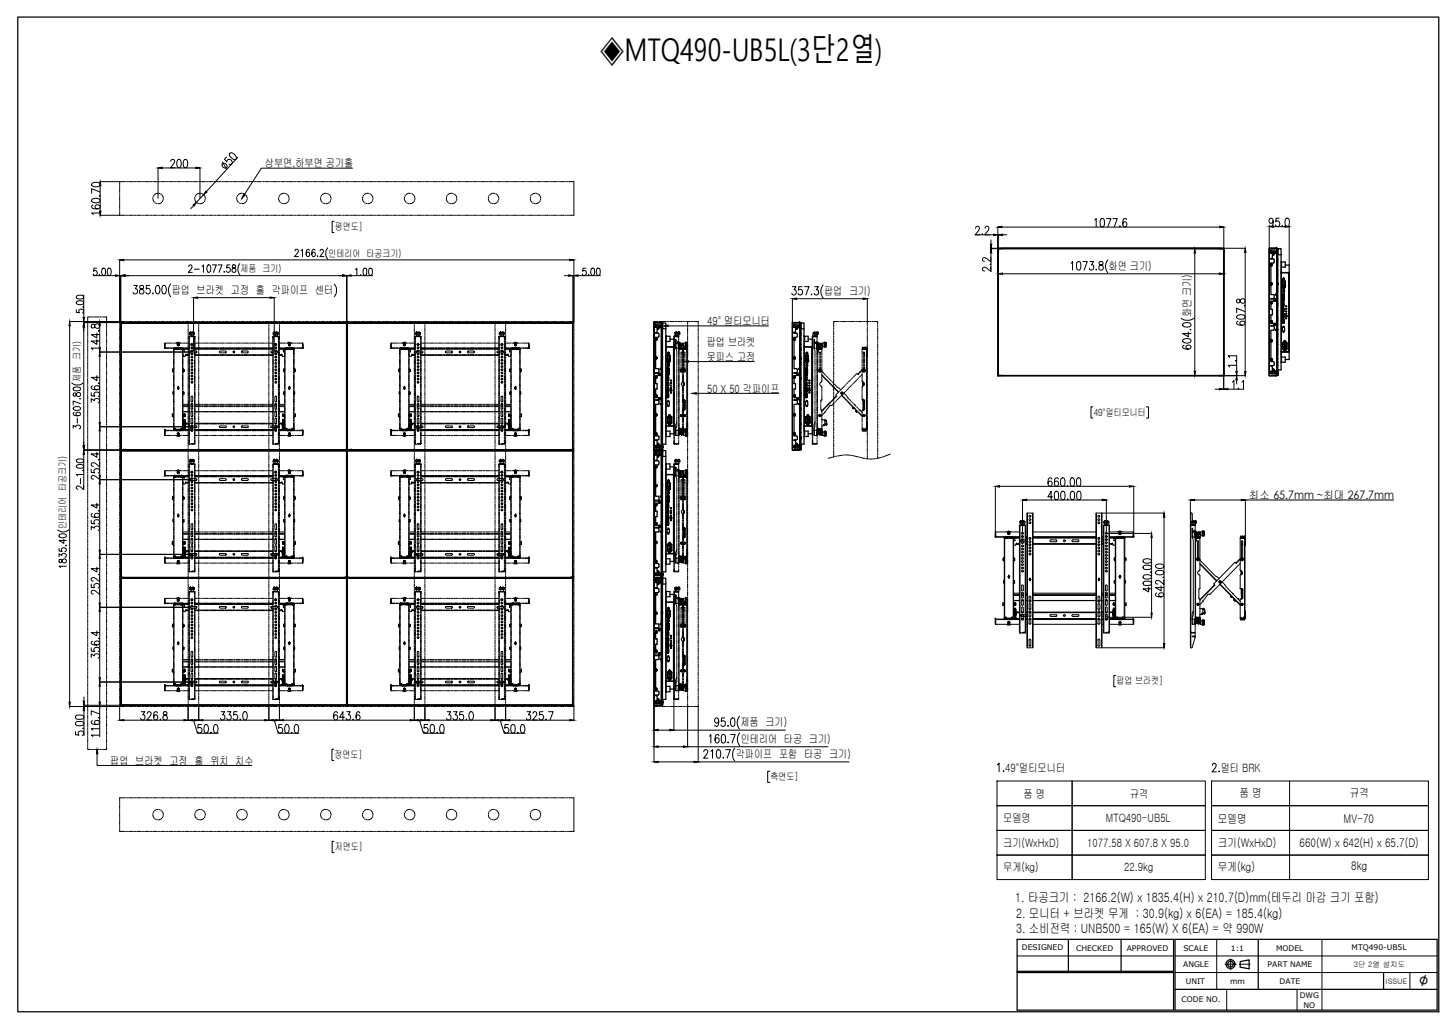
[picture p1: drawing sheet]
<svg xmlns="http://www.w3.org/2000/svg" width="297mm" height="210mm" viewBox="0 0 297 210" stroke-linecap="round" stroke-linejoin="round" font-family="sans-serif">
<defs><g id="words">
<text font-size="6.4" x="122.3" y="12.5">◈MTQ490-UB5L(3단2열)</text>
<text font-size="3.5" x="289.5" y="201.2">∅</text>
<g font-size="2.6">
<text x="207.1" y="184">1. 타공크기 : 2166.2(W) x 1835.4(H) x 210.7(D)mm(테두리 마감 크기 포함)</text>
<text x="207.3" y="187.3">2. 모니터 + 브라켓 무게 : 30.9(kg) x 6(EA) = 185.4(kg)</text>
<text x="207.3" y="190.4">3. 소비전력 : UNB500 = 165(W) X 6(EA) = 약 990W</text>
</g>
<g font-size="2.4">
<text x="205.1" y="157.4">49&quot;멀티모니터</text>
<text x="249" y="157.5">멀티 BRK</text>
<text x="204.7" y="167.7">모델명</text>
<text x="208.8" y="162.7">품 명</text>
<text x="225.6" y="167.7">MTQ490-UB5L</text>
<text x="230.5" y="162.7">규격</text>
<text x="248.5" y="167.9">모델명</text>
<text x="252.8" y="162.6">품 명</text>
<text x="274.1" y="167.9">MV-70</text>
<text x="275.4" y="162.6">규격</text>
<text x="204.7" y="172.7">크기(WxHxD)</text>
<text x="221.8" y="172.7">1077.58 X 607.8 X 95.0</text>
<text x="248.5" y="172.9">크기(WxHxD)</text>
<text x="265.1" y="172.9">660(W) x 642(H) x 65.7(D)</text>
<text x="204.7" y="177.7">무게(kg)</text>
<text x="229.3" y="177.6">22.9kg</text>
<text x="248.5" y="177.6">무게(kg)</text>
<text x="275.7" y="177.6">8kg</text>
</g>
<g font-size="2.3">
<text x="54" y="34">상부면,하부면 공기홀</text>
<text x="35" y="60">팝업 브라켓 고정 홀 각파이프 센터</text>
<text x="226.2" y="55.1">화면 크기)</text>
<text x="168.1" y="60.2">팝업 크기)</text>
<text x="243" y="64.7" transform="rotate(-90 243 64.7)">화면 크기)</text>
<text x="144.2" y="70.7">팝업 브라켓</text>
<text x="144.3" y="66.3">49&quot; 멀티모니터</text>
<text x="144.2" y="73.6">못피스 고정</text>
<text x="144.3" y="80.1">50 X 50 각파이프</text>
<text x="254.8" y="101.8">최소 65.7mm ~최대 267.7mm</text>
<text x="151.1" y="148.2">제품 크기)</text>
<text x="150.1" y="154.7">각파이프 포함 타공 크기)</text>
<text x="151.1" y="151.6">인테리어 타공 크기)</text>
<text x="22.5" y="156">팝업 브라켓 고정 홀 위치 치수</text>
</g>
<g font-size="2">
<text x="68.3" y="46.9">평면도]</text>
<text x="67" y="52.3">인테리어 타공크기)</text>
<text x="49.1" y="55.6">제품 크기)</text>
<text x="16.4" y="77.9" transform="rotate(-90 16.4 77.9)">제품 크기)</text>
<text x="223.1" y="84.8">49&quot;멀티모니터</text>
<text x="13.5" y="107.9" transform="rotate(-90 13.5 107.9)">인테리어 타공크기)</text>
<text x="227.8" y="139.6">팝업 브라켓]</text>
<text x="68.3" y="154.6">정면도]</text>
<text x="157.2" y="159.1">측면도]</text>
<text x="68.3" y="173.4">저면도]</text>
</g>
<g font-size="1.6">
<text x="208.5" y="193.9">DESIGNED</text>
<text x="219.5" y="193.9">CHECKED</text>
<text x="229.9" y="193.9">APPROVED</text>
<text x="241.4" y="197.3">ANGLE</text>
<text x="241.4" y="193.9">SCALE</text>
<text x="251.1" y="193.9">1:1</text>
<text x="258.6" y="197.3">PART NAME</text>
<text x="260.3" y="193.9">MODEL</text>
<text x="275.7" y="193.7">MTQ490-UB5L</text>
<text x="241.9" y="200.7">UNIT</text>
<text x="250.9" y="200.7">mm</text>
<text x="261.1" y="200.7">DATE</text>
<text x="265.2" y="203.7">DWG</text>
<text x="241" y="204.5">CODE NO.</text>
<text x="265.9" y="205.6">NO</text>
</g>
<g font-size="1.5">
<text x="276.2" y="197.2">3단 2열 설치도</text>
<text x="282.7" y="200.7">ISSUE</text>
</g>
</g></defs>
<g fill="none" stroke="#000" stroke-width=".2">
<path d="M24.6 66.5v25.3M24.6 65.8v.7M24.6 65.8v1M24.6 66.5h.1M24.6 66.8h.1M24.6 66.1v.2M24.6 65.8h46.1M24.6 65.8h1M24.6 65.8h.1M24.8 65.9h45.9v25.9h-45.9zM24.8 65.9h.1M24.8 65.9v25.9"/>
<path d="M24.8 65.9h45.9M24.9 65.8h.1M69.8 65.8h.9M70.4 65.8h.1M70.7 65.8h.1M70.7 65.9h.1M70.7 65.9v25.9M70.7 65.8v26M70.7 65.8v1M70.7 66.1v.2M70.8 65.8h.1M70.8 66.5v25.3"/>
<path d="M70.8 65.8v.7M70.8 65.8v1M70.8 66.5h.1M70.8 66.8h.1M70.8 66.1v.2M70.8 65.8h46.1M70.8 65.8h.9M70.9 65.9v25.9M70.9 65.9h45.9M70.9 65.9h.1M71 65.8h.1M115.9 65.8h.9"/>
<path d="M116.5 65.8h.1M116.5 65.8h.2M116.8 65.9h.1M116.8 65.8h.1M116.8 65.9v25.9M116.9 65.8v26M116.9 65.8v1M116.9 65.8h.1M116.9 66.1v.2M24.6 91.7v.1M24.6 91.8h46.1M24.6 90.8v1"/>
<path d="M24.6 91.8h.1M24.6 91.8h1M24.6 91.3v.2M24.6 92.5v25.3M24.6 91.9v.6M24.6 91.9h.1M24.6 91.9v1M24.6 92.5h.1M24.6 92.9h.1M24.6 92.1v.2M24.6 91.8h.4M24.6 91.8v.1"/>
<path d="M24.7 91.8h.1M24.7 91.8h.9M24.8 92h45.9v25.8h-45.9zM24.8 91.8h45.9M24.8 91.8h.1M24.8 92h.1M24.8 92v25.8M24.8 92h45.9M24.9 91.8h.1M25 91.8h.1M25.3 91.8h.1M25.6 91.8h.1"/>
<path d="M69.8 91.8h.9M69.8 91.8h1.3M70.3 91.8h.2M70.4 91.8h.1M70.7 91.8h.1M70.7 92h.1M70.7 92v25.8M70.7 91.7v.2M70.7 90.8h.1M70.7 90.8v1M70.7 91.3v.2M70.7 91.7l.1 .1"/>
<path d="M70.7 91.9v25.9M70.7 91.9v1M70.7 91.9h.1M70.7 92.1v.2M70.8 91.8h46.1M70.8 90.8v1M70.8 91.8h.1M70.8 91.8h.9M70.8 91.3v.2M70.8 92.5v25.3M70.8 91.9v.6M70.8 91.9h.1"/>
<path d="M70.8 91.9v1M70.8 92.5h.1M70.8 92.9h.1M70.8 92.1v.2M70.8 91.8l-.1 .1M70.9 92v25.8M70.9 92h45.9M70.9 91.8h45.9M70.9 91.8h.1M70.9 92h.1M71 91.8h.1M71.1 91.8h.1"/>
<path d="M71.4 91.8h.1M71.7 91.8h.1M115.9 91.8h.9M116.5 91.8h.1M116.5 91.8h.2M116.8 91.8h.1M116.8 92h.1M116.8 92l.1 25.9M116.9 90.8h.1M116.9 91.8h.1M116.9 90.8v1M116.9 91.3v.2"/>
<path d="M116.9 91.9v25.9M116.9 91.9v1M116.9 91.9h.1M116.9 92.1v.2M116.9 91.7v.2M24.6 117.8h.1M24.6 117.8h46.1M24.6 116.9v.9M24.6 117.4v.2M24.6 118.5v25.4M24.6 117.9v.6M24.6 117.9h.1"/>
<path d="M24.6 117.9v1M24.6 118.5h.1M24.6 118.9h.1M24.6 118.2v.2M24.6 117.9h45.5M24.6 117.9h.4M24.6 117.8v.1M24.7 117.8h.1M24.8 118h45.9v25.8h-45.9zM24.8 117.8h45.9M24.8 117.8h.1M24.8 118h.1"/>
<path d="M24.8 118v25.8M24.8 118h45.9M25 117.9h.1M25 117.9h-.3h.9M25.3 117.8v.1M25.6 117.8l-1 .1M69.8 117.9h.9M69.8 117.8h.3M70.1 117.9h1M70.1 117.9h.6M70.3 117.9h.2M70.4 117.9h.1"/>
<path d="M70.5 117.9h.1M70.7 117.8h.1M70.7 118h.1M70.7 118v25.8M70.7 116.9h.1M70.7 116.9v.9M70.7 117.4v.2M70.7 117.9v26M70.7 117.9v1M70.7 117.9h.1M70.7 118.2v.2M70.8 117.8h46.1"/>
<path d="M70.8 116.9v.9M70.8 117.8h.1M70.8 117.9h.9M70.8 117.4v.2M70.8 118.5v25.4M70.8 117.9v.6M70.8 117.9h.1M70.8 117.9v1M70.8 118.5h.1M70.8 118.9h.1M70.8 118.2v.2M70.8 117.9h45.4"/>
<path d="M70.8 117.8l-.1 .1M70.8 117.9h.3M70.9 118v25.8M70.9 118h45.9M70.9 117.8h45.9M70.9 117.8h.1M70.9 118h.1M71.1 117.9h.1M71.4 117.8v.1M71.7 117.8v.1M115.9 117.8h.3M115.9 117.9h.9"/>
<path d="M116.2 117.9h.7M116.5 117.9h.1M116.5 117.9h.2M116.6 117.9h.1M116.8 117.8h.1M116.8 118h.1M116.8 118v25.8M116.9 116.9h.1M116.9 117.8h.1M116.9 116.9v.9M116.9 117.4v.2M116.9 117.9v26"/>
<path d="M116.9 117.9v1M116.9 117.9h.1M116.9 118.2v.2M24.6 143.8v.1M24.6 143.9h46.1M24.6 142.9v1M24.6 143.9h.1M24.6 143.4v.2M24.7 143.9h.1M24.8 143.8h45.9M24.8 143.8h.1M24.9 143.9h-.2h.3"/>
<path d="M25 143.9h.1M25.3 143.9h.1M25.6 143.9h-1M69.8 143.9h.3M70.1 143.9h.6M70.3 143.9h.2M70.5 143.9h.1M70.7 143.9h.1M70.7 143.8h.1M70.7 142.9h.1M70.7 142.9v1M70.7 143.4v.2"/>
<path d="M70.8 143.9h46.1M70.8 142.9v1M70.8 143.9h.1M70.8 143.4v.2M70.8 143.9h.2M70.8 143.9h.3M70.9 143.8h45.9M70.9 143.8h.1M71.1 143.9h.1M71.4 143.9h.1M71.7 143.9h-.9M115.9 143.9h.3"/>
<path d="M116.2 143.9h.7M116.5 143.9h.1M116.6 143.9h.1M116.8 143.8h.1M116.9 142.9h.1M116.9 143.9h.1M116.9 142.9v1M116.9 143.4v.2M116.9 143.8l-.1 .1"/>
<circle cx="39.1" cy="70.3" r=".19"/>
<circle cx="56.2" cy="70.3" r=".19"/>
<circle cx="85.3" cy="70.3" r=".19"/>
<circle cx="102.4" cy="70.3" r=".19"/>
<circle cx="39.1" cy="87.4" r=".19"/>
<circle cx="39.1" cy="96.3" r=".19"/>
<circle cx="56.2" cy="87.4" r=".19"/>
<circle cx="56.2" cy="96.3" r=".19"/>
<circle cx="85.3" cy="87.4" r=".19"/>
<circle cx="85.3" cy="96.3" r=".19"/>
<circle cx="102.4" cy="96.3" r=".19"/>
<circle cx="102.4" cy="87.4" r=".19"/>
<circle cx="39.1" cy="113.4" r=".19"/>
<circle cx="56.2" cy="113.4" r=".19"/>
<circle cx="85.3" cy="113.4" r=".19"/>
<circle cx="102.4" cy="113.4" r=".19"/>
<circle cx="39.1" cy="139.4" r=".19"/>
<circle cx="39.1" cy="122.3" r=".19"/>
<circle cx="56.2" cy="122.3" r=".19"/>
<circle cx="56.2" cy="139.4" r=".19"/>
<circle cx="85.3" cy="122.3" r=".19"/>
<circle cx="85.3" cy="139.4" r=".19"/>
<circle cx="102.4" cy="122.3" r=".19"/>
<circle cx="102.4" cy="139.4" r=".19"/>
</g>
<g fill="none" stroke="#000" stroke-width=".2">
<path d="M24.6 65.8h.1M24.7 65.8h.1M24.7 65.8h-.1M24.8 65.9h.1M70.7 65.8h-46l-.1 26M70.7 65.8h.1M70.7 65.9h.1M70.7 65.8v26M70.8 65.8h.1M70.8 65.8h46M70.8 65.8v26M70.9 65.9h.1"/>
<path d="M116.8 65.9h.1M116.8 65.8h.1M116.9 65.8v26M116.9 65.8h.1M24.6 91.8h.1M24.6 91.9h.1M24.7 91.8h46M24.7 91.8h.1M24.8 91.8h.1M24.8 92h.1M70.7 91.8h.1M70.7 92h.1"/>
<path d="M70.7 91.9h-46l-.1 25.9M70.7 91.9v25.9M70.7 91.9h.1M70.8 91.8h.1M70.8 91.8h46M70.8 91.9h46M70.8 91.8v52.1M70.9 91.8h.1M70.9 92h.1M116.8 91.8h.1M116.8 92h.1M116.9 91.9v25.9"/>
<path d="M116.9 91.9h.1M24.6 117.8h.1M24.6 117.9h.1M24.6 117.8v.1M24.7 117.8l46 .1h-46l-.1 25.9M24.7 117.9h.1M24.7 117.8h.1M24.7 117.8l-.1 .1M24.8 117.8h.1M24.8 118h.1M70.7 117.8h.1M70.7 117.9h.1"/>
<path d="M70.7 118h.1M70.7 117.9v25.9M70.7 117.8v.1M70.8 117.8h.1M70.8 117.9h.1M70.8 117.8h46M70.8 117.9h46M70.9 117.8h.1M70.9 118h.1M116.8 117.8h.1M116.8 118h.1M116.9 117.8h.1"/>
<path d="M116.9 117.9v25.9M116.9 117.9h.1M116.9 118h.1M116.9 117.8l-.1 .1M24.6 143.8h.1M24.6 143.9h.1M24.7 143.9h46M24.7 143.9h.1M24.8 143.8h.1M70.7 143.8h.1M70.7 143.9h.1M70.8 143.9h.1"/>
<path d="M70.8 143.9h46M70.8 143.8h.1M70.9 143.8h.1M116.8 143.8h.1M116.9 143.9h.1M116.9 143.9h-.1"/>
</g>
<!-- layer: 0 -->
<g fill="none" stroke="#000" stroke-width=".2">
<path d="M18.8 37.4l.7-.2a.77 .77 0 0 1 .9 .5 1.17 1.17 0 0 1-1.7 0zM20.3 39.9h.1zM20.4 37.1h5.1M20.4 39.2l-1.7-.7v.9M20.4 37.9v5.2M24.4 37.1v.5M24.4 37.8v.2M24.4 38.1v.2M24.4 38.5v.8M24.4 39.4v.2M24.4 39.8v.1M25.7 37.1h.2"/>
<path d="M26 37.1h.2M26.4 37.1h.8M27.3 37.1h.2M27.6 37.1h.2M28 37.1h.8M28.9 37.1h.2M29.3 37.1h.1M29.6 37.1h.8M30.6 37.1h.2M30.9 37.1h.2M31.2 37.1h.8M31.4 39.8l-.1 .2"/>
<path d="M32.2 37.1h.2M32.2 39.4l-.7 .3M32.2 34.2v6.2M32.4 39.4l.2 .1M32.5 37.1h.2M32.8 39.6h.1M32.9 37.1h.8M33 39.7l.3 .8M33.1 34.3h6.8M33.9 37.1h.1M34.1 37.1h.2M34.5 37.1h.8"/>
<path d="M34.8 32.9l.3-.4h.3l.2 .3a2.21 2.21 0 0 1-.8 1.4h.9M35.5 37.1h.1M35.8 37.1h.2M36.1 37.1h.8M36.3 32.6l.3-.1a1.12 1.12 0 0 1 0 1.7h-.1a1.17 1.17 0 0 1-.2-1.6zM37.1 37.1h.1M37.4 37.1h.2M37.6 32.6l.3-.1a1.12 1.12 0 0 1 0 1.7h-.1a1.17 1.17 0 0 1-.2-1.6zM37.7 37.1h.9M38.7 37.1h.2M39.1 37.1h.1M39.4 37.1h.8"/>
<path d="M39.9 39.8v.2M40.4 37.1h.1M40.7 37.1h.1M40.8 39.4l-.8 .3M40.8 34.2v6.2M41 39.4l.1 .1M41 37.1h.8M41.3 39.6h.1M41.5 39.7l-1.4 1.6M41.6 39.7l.3 .8M42 37.1h.1M42.3 37.1h.2"/>
<path d="M42.7 37.1h.8M43.6 37.1h.2M43.9 37.1h.2M44.3 37.1h.8M45.2 37.1h.2M45.4 33l.8 1.6M45.5 33.3a.56 .56 0 0 1 .7 .3 .56 .56 0 0 1-.2 .7l-.5-.2a.46 .46 0 0 1 0-.8zM45.6 37.1h.1M45.9 37.1h.8M46.2 32l-.4 .5 .5 .5a.53 .53 0 0 1 .5-.5 .53 .53 0 0 1 .6 .5 .53 .53 0 0 1-.5 .6l-.2-.1M46.9 37.1h.1M46.9 31.3a.94 .94 0 0 1 1.3 .6v.3l-.1 .3a1.14 1.14 0 0 1-1.3-1.2z"/>
<path d="M47.2 37.1h.2M47.5 37.1h.8M48.5 37.1h.2M48.5 39.8l-.1 .2M48.5 32.1l-6.4 7M48.8 37.1h.2M49.1 37.1h.9M49.3 39.4l-.7 .3M49.5 39.4l.2 .1M49.9 39.6h.1M50.1 39.7l.3 .8M50.2 37.1h.1"/>
<path d="M50.4 37.1h.2M50.8 37.1h.8M51.8 37.1h.1M52.1 37.1h.2M52.4 37.1h.8M53.4 37.1h.1M53.7 37.1h.2M54 37.1h.8M55 37.1h.2M55.4 37.1h.1M55.7 37.1h.8M56.7 37.1h.1"/>
<path d="M57 37.1h.1M57.1 39.8l-.1 .2M57.3 37.1h.8M57.9 39.4l-.7 .3M58.1 39.4l.1 .1M58.3 37.1h.1M58.4 39.6h.1M58.6 37.1h.2M58.7 39.7l.3 .8M58.9 37.1h.9M59.9 37.1h.2M60.2 37.1h.2"/>
<path d="M60.6 37.1h.8M61.5 37.1h.2M61.9 37.1h.1M62.2 37.1h.8M63.2 37.1h.1M63.5 37.1h.2M63.8 37.1h.8M64.8 37.1h.2M65.1 37.1h.2M65.4 37.1h.9M65.6 39.8l-.1 .2M66.4 39.4l-.7 .3"/>
<path d="M66.4 37.1h.2M66.6 39.4l.2 .1M66.7 37.1h.2M67 39.6h.1M67.1 37.1h.8M67.2 39.7l.3 .8M68.1 37.1h.1M68.4 37.1h.2M68.7 37.1h.8M69.7 37.1h.1M70 37.1h.2M70.3 37.1h.8"/>
<path d="M71.3 37.1h.2M71.7 37.1h.1M71.9 34.3h-18.6l-3.5 5.5M72 37.1h.8M72.9 37.1h.2M73.3 37.1h.1M73.6 37.1h.8M74.2 39.8l-.1 .2M74.6 37.1h.1M74.9 37.1h.2M75 39.4l-.7 .3M75.2 39.4l.1 .1"/>
<path d="M75.2 37.1h.9M75.5 39.6h.1M75.8 39.7l.3 .8M76.2 37.1h.2M76.5 37.1h.2M76.9 37.1h.8M77.8 37.1h.2M78.2 37.1h.1M78.5 37.1h.8M79.4 37.1h.2M79.8 37.1h.2M80.1 37.1h.8"/>
<path d="M81.1 37.1h.2M81.4 37.1h.2M81.7 37.1h.9M82.7 37.1h.2M82.7 39.8l-.1 .2M83 37.1h.2M83.4 37.1h.8M83.6 39.4l-.8 .3M83.8 39.4l.1 .1M84.1 39.6h.1M84.3 39.7l.4 .8M84.4 37.1h.1"/>
<path d="M84.7 37.1h.1M85 37.1h.8M86 37.1h.1M86.3 37.1h.2M86.6 37.1h.8M87.6 37.1h.2M88 37.1h.1M88.3 37.1h.8M89.2 37.1h.2M89.6 37.1h.1M89.9 37.1h.8M90.9 37.1h.1"/>
<path d="M91.2 37.1h.1M91.3 39.8l-.1 .2M91.5 37.1h.9M92.1 39.4l-.7 .3M92.3 39.4l.1 .1M92.5 37.1h.2M92.6 39.6h.1M92.8 37.1h.2M92.9 39.7l.3 .8M93.2 37.1h.8M94.1 37.1h.2M94.5 37.1h.1"/>
<path d="M94.8 37.1h.8M95.7 37.1h.2M96.1 37.1h.2M96.4 37.1h.8M97.4 37.1h.2M97.7 37.1h.2M98 37.1h.9M99 37.1h.2M99.3 37.1h.2M99.7 37.1h.8M99.8 39.8l-.1 .2M100.7 37.1h.1"/>
<path d="M100.7 39.4l-.8 .3M100.9 39.4l.1 .1M101 37.1h.1M101.2 39.6h.1M101.3 37.1h.8M101.5 39.7l.3 .8M102.3 37.1h.1M102.6 37.1h.2M102.9 37.1h.8M103.9 37.1h.2M104.3 37.1h.1M104.5 37.1h.9"/>
<path d="M105.5 37.1h.2M105.9 37.1h.1M106.2 37.1h.8M107.2 37.1h.1M107.5 37.1h.1M107.8 37.1h.9M108.4 39.8l-.1 .2M108.8 37.1h.2M109.1 37.1h.2M109.2 39.4l-.7 .3M109.4 39.4l.2 .1M109.5 37.1h.8"/>
<path d="M109.7 39.6h.2M110 39.7l.3 .8M110.4 37.1h.2M110.8 37.1h.1M111.1 37.1h.8M112 37.1h.2M112.4 37.1h.2M112.7 37.1h.8M113.7 37.1h.2M114 37.1h.2M114.3 37.1h.8M115.3 37.1h.2"/>
<path d="M115.6 37.1h.2M116 37.1h1.1v6.8h-1.1M18.8 40.7l.7-.3a.77 .77 0 0 1 .9 .6 1.17 1.17 0 0 1-1.7 0zM19 41.8l-.2 .1-.1 .3a.9 .9 0 0 0 1.1 .4l.5-.2a.48 .48 0 0 0-.5-.6 .48 .48 0 0 0-.2 .8h.2M19 56.2h4.6M19.7 54.7h-.5l-.1 .6h.1a.38 .38 0 0 1 .6 .1 .48 .48 0 0 1-.1 .6 .48 .48 0 0 1-.6 .1l-.1-.2M20.2 56.1h.1zM20.4 43.9h5.1M20.4 43.4h-1.7l.3 .4M20.9 54.8h.5l.1 .5a.63 .63 0 0 1-.4 .9l-.2-.1-.2-.5zM22 54.8h.5l.2 .5a.63 .63 0 0 1-.5 .9l-.2-.1-.1-.5zM24.4 56.2h.2"/>
<path d="M24.4 40.1v.8M24.4 41.1v.1M24.4 41.4v.1M24.4 41.7v.8M24.4 42.7v.2M24.4 43v.2M24.4 43.4v.5M24.4 53v13.1M24.6 56.2v9.6h-7.6M25.3 53h90.9M25.5 56.2h44.4M25.7 43.9h.2"/>
<path d="M26 43.9h.2M26.4 43.9h.8M27.3 58.2h.7l-.4 .7a.5 .5 0 0 1 .4 .8 .5 .5 0 0 1-.8-.1M27.3 43.9h.2M27.6 43.9h.2M28 43.9h.8M28.6 58.3v.5a.63 .63 0 0 1 .7 .4 .63 .63 0 0 1-.3 .8 .5 .5 0 0 1-.6-.4 .5 .5 0 0 1 .5-.6l.3-.2a.4 .4 0 0 0-.2-.6zM28.9 43.9h.2M29.3 43.9h.1M29.6 43.9h.8M30.6 58.2h-.7l-.1 .8a.52 .52 0 0 1 .7 0 .52 .52 0 0 1 0 .7 .52 .52 0 0 1-.7 .1l-.1-.2M30.6 43.9h.2"/>
<path d="M30.9 43.9h.2M31.2 40.5l.3 .7M31.2 59.8v.2zM31.2 43.9h.8M31.2 40.2v.1M31.7 41.4l.1 .1M31.9 58.3l.3-.1a1.17 1.17 0 0 1 0 1.8h-.1a1.21 1.21 0 0 1-.2-1.7zM31.9 41.5h.2M32.2 43.9h.2M32.5 43.9h.2M32.9 43.9h.8M33 41.2l-.8 .3"/>
<path d="M33.2 58.3l.3-.1a1.09 1.09 0 0 1 0 1.8h-.1a1.27 1.27 0 0 1-.2-1.7zM33.2 41l-.1 .1M33.3 40.7v.1M33.9 43.9h.1M34.1 43.9h.2M34.5 43.9h.8M34.8 57.9a2 2 0 0 0 0 2.6M35.5 43.9h.1M35.8 43.9h.2M36.1 43.9h.8M37.1 43.9h.1M37.4 43.9h.2"/>
<path d="M37.7 43.9h.9M38.5 54.4v-.1a.35 .35 0 0 1 .5-.2 .35 .35 0 0 1 .1 .5l-.7 1h.8M38.7 43.9h.2M39.1 43.9h.1M39.4 43.9h.8M39.5 41.9l-.6 .7M39.7 54.9h1M39.7 40.5l.4 .7M39.8 40.2l-.1 .1M40.2 41.4l.1 .1M40.4 43.9h.1M40.5 41.5h.2"/>
<path d="M40.7 43.9h.1M41 43.9h.8M41.2 54.3l.3-.3v1.6M41.6 41.2l-.8 .3M41.8 41l-.1 .1M41.9 40.7l-.1 .1M42 43.9h.1M42.3 43.9h.2M42.4 54.1l.3-.1a1.02 1.02 0 0 1 0 1.6l-.3-.1-.2-.6zM42.7 43.9h.8M43.3 54h.8l-.6 1.6M43.6 43.9h.2"/>
<path d="M43.9 43.9h.2M44.3 43.9h.8M44.5 54h.8l-.6 1.6M45.2 43.9h.2M45.6 43.9h.1M45.7 55.5h.1zM45.9 43.9h.8M46.9 54h-.6v.7a.44 .44 0 0 1 .6 .1 .44 .44 0 0 1-.1 .6 .44 .44 0 0 1-.6-.1M46.9 43.9h.1M47.2 43.9h.2M47.4 54.1v.4a.62 .62 0 0 1 .6 .3 .62 .62 0 0 1 0 .7 .48 .48 0 0 1-.7-.3 .48 .48 0 0 1 .6-.6l.2-.2-.1-.3zM47.5 43.9h.8"/>
<path d="M48.3 40.5l.3 .7M48.3 40.2v.1M48.5 43.9h.2M48.8 41.4l.1 .1M48.8 43.9h.2M48.9 53.8a1.88 1.88 0 0 0 0 2.3M49.1 41.5h.1M49.1 43.9h.9M50.1 41.2l-.7 .3M50.2 43.9h.1M50.3 41l-.1 .1M50.4 40.7v.1"/>
<path d="M50.4 43.9h.2M50.8 43.9h.8M51.8 43.9h.1M52.1 43.9h.2M52.4 43.9h.8M53.4 43.9h.1M53.7 43.9h.2M54 43.9h.8M55 43.9h.2M55.4 43.9h.1M55.7 43.9h.8M56.7 43.9h.1"/>
<path d="M56.8 40.5l.4 .7M56.9 40.2v.1M57 43.9h.1M57.3 41.4l.1 .1M57.3 43.9h.8M57.6 41.5h.2M58.3 43.9h.1M58.6 43.9h.2M58.7 41.2l-.8 .3M58.9 41l-.1 .1M58.9 43.9h.9M59 40.7l-.1 .1"/>
<path d="M59.9 43.9h.2M60.2 51.2l.1-.3h.3l.3 .4-.8 1h.8M60.2 43.9h.2M60.6 43.9h.8M61.4 51.2l.3-.3v1.4M61.5 43.9h.2M61.9 43.9h.1M62.2 43.9h.8M63.1 51.1l-.2-.2a.9 .9 0 0 0-.1 1.4 .43 .43 0 0 0 .4-.5 .43 .43 0 0 0-.6-.3l-.1 .4M63.2 43.9h.1M63.5 43.9h.2M63.8 43.9h.8"/>
<path d="M64.3 51.1l-.3-.2a.9 .9 0 0 0 0 1.4 .43 .43 0 0 0 .3-.5 .43 .43 0 0 0-.5-.3l-.2 .4M64.8 52.2v.1zM64.8 43.9h.2M65.1 43.9h.2M65.3 51.2l.2-.3h.3l.2 .4-.7 1h.8M65.4 40.5l.3 .7M65.4 43.9h.9M65.4 40.2v.1M65.9 41.4l.1 .1M66.2 41.5h.1M66.4 43.9h.2M66.7 43.9h.2"/>
<path d="M66.8 50.6a1.89 1.89 0 0 0 0 2.2M67.1 43.9h.8M67.2 41.2l-.7 .3M67.4 41l-.1 .1M67.5 40.7v.1M68.1 43.9h.1M68.1 45.1h-.3v2.3h.3M68.2 57.9a2 2 0 0 1 0 2.6M68.4 43.9h.2M68.7 43.9h.8M69.7 43.9h.1M70 43.9h.2"/>
<path d="M70.3 43.9h.8M70.7 56.2v9.6M70.7 56.2h.1M70.8 56.2v9.6M71.3 43.9h.2M71.6 56.2h4.4M71.7 43.9h.1M72 43.9h.8M72.5 55l.3-.3v1.5M72.9 43.9h.2M73.3 43.9h.1M73.6 56.1h.1"/>
<path d="M73.6 43.9h.8M73.9 40.5l.4 .7M74 40.2v.1M74.2 54.8l.3-.1a.9 .9 0 0 1-.1 1.5 1.13 1.13 0 0 1-.2-1.4zM74.4 41.4l.1 .1M74.6 43.9h.1M74.7 41.5h.2M74.9 43.9h.2M75.2 43.9h.9M75.4 54.8l.2-.1a.9 .9 0 0 1 0 1.5 1.13 1.13 0 0 1-.2-1.4zM75.8 41.2l-.8 .3M76 41l-.1 .1"/>
<path d="M76.1 40.7v.1M76.2 43.9h.2M76.5 43.9h.2M76.9 43.9h.8M77.8 43.9h.2M78.2 43.9h.1M78.5 43.9h.8M79.4 43.9h.2M79.8 43.9h.2M80.1 43.9h.8M81.1 43.9h.2M81.4 43.9h.2"/>
<path d="M81.7 43.9h.9M82.5 40.5l.3 .7M82.6 40.2l-.1 .1M82.7 43.9h.2M83 41.4l.1 .1M83 43.9h.2M83.3 41.5h.1M83.4 43.9h.8M84.4 43.9h.1M84.4 41.2l-.8 .3M84.5 41l-.1 .1M84.7 40.7l-.1 .1"/>
<path d="M84.7 43.9h.1M85 43.9h.8M86 43.9h.1M86.3 43.9h.2M86.6 43.9h.8M87.6 43.9h.2M88 43.9h.1M88.3 43.9h.8M89.2 43.9h.2M89.6 43.9h.1M89.9 43.9h.8M90.9 43.9h.1"/>
<path d="M91.1 40.5v.3l.3 .4M91.1 40.2v.1M91.2 43.9h.1M91.5 41.4l.1 .1M91.5 43.9h.9M91.8 41.5h.2M92.5 43.9h.2M92.8 43.9h.2M92.9 41.2l-.8 .3M93.1 41l-.1 .1M93.2 43.9h.8M93.2 40.7v.1"/>
<path d="M94.1 43.9h.2M94.5 43.9h.1M94.8 43.9h.8M95.7 43.9h.2M96.1 43.9h.2M96.4 43.9h.8M97.4 43.9h.2M97.7 43.9h.2M98 43.9h.9M99 43.9h.2M99.3 43.9h.2M99.6 40.5l.1 .5 .2 .2"/>
<path d="M99.7 43.9h.8M99.7 40.2l-.1 .1M100.1 41.4l.1 .1M100.4 41.5h.1M100.7 43.9h.1M101 43.9h.1M101.3 43.9h.8M101.5 41.2l-.8 .3M101.6 41l-.1 .1M101.8 40.7l-.1 .1M102.3 43.9h.1M102.6 43.9h.2"/>
<path d="M102.9 43.9h.8M103.9 43.9h.2M104.3 43.9h.1M104.5 43.9h.9M105.5 43.9h.2M105.9 43.9h.1M106.2 43.9h.8M107.2 43.9h.1M107.5 43.9h.1M107.8 43.9h.9M108.2 40.5l.1 .5 .2 .2M108.2 40.2v.1"/>
<path d="M108.6 41.4l.2 .1M108.8 43.9h.2M108.9 41.5h.2M109.1 43.9h.2M109.5 43.9h.8M110 41.2l-.8 .3M110.2 41l-.1 .1M110.3 40.7v.1M110.4 43.9h.2M110.8 43.9h.1M111.1 43.9h.8M112 43.9h.2"/>
<path d="M112.4 43.9h.2M112.7 43.9h.8M113.7 43.9h.2M114 43.9h.2M114.3 43.9h.8M115.1 56.2h.9M115.3 43.9h.2M115.6 43.9h.2M116.9 56.2h.2M116.9 56.2v9.6M117.1 53v13.1M117.9 56.2h4.6"/>
<path d="M119.5 54.7h-.6v.6a.47 .47 0 0 1 .6 .1 .47 .47 0 0 1 0 .6 .47 .47 0 0 1-.6 .1l-.1-.2M120 56.1h.1zM120.7 54.8l.3-.1a.9 .9 0 0 1-.1 1.5l-.2-.1-.2-.5zM121.8 54.8h.5l.2 .5a.63 .63 0 0 1-.5 .9l-.2-.1-.1-.5zM161.7 58.5h.7l-.4 .6a.5 .5 0 0 1 .4 .8 .5 .5 0 0 1-.9-.1M163.6 58.5h-.6l-.1 .7a.52 .52 0 0 1 .7 0 .52 .52 0 0 1 0 .8 .52 .52 0 0 1-.7 0l-.1-.2M164.2 58.5h.8l-.6 1.7M166.2 58.5h.7l-.3 .6a.5 .5 0 0 1 .4 .8 .5 .5 0 0 1-.9-.1M167.9 58.1a2.06 2.06 0 0 0 0 2.7M198.9 47.9h3.8M199 46.6l.3-.4h.4l.1 .3-.2 .5-.6 .9h.9M200.4 47.7v.2z"/>
<path d="M201 46.6l.2-.4h.4l.1 .3-.1 .5-.7 .9h.9M202 53.9v.1zM202.1 50.6h2.4M202.1 50.7h1.6M202.1 54.5v.8l-1.2-.8-.4 .1-.1 .4 .5 .3M202.1 52.5v.9l-.8-.6-.5-.3-.4 .3v.3l.5 .2M202.2 49v.8M202.2 50.6v.1M202.2 51.6v3.8M203.6 47.9l.1 2.8M203.6 46.3v5.3M203.7 50.7h45.9v25.9h-45.9z"/>
<path d="M203.7 50.8v5.1M204.4 46.3h44.4M204.5 47.9h.9M204.5 55.9h44.2M218.5 53.7l.3-.3v1.7M219.8 53.4h.3a1.02 1.02 0 0 1 .4 1.4l-.2 .2-.3 .1a1.29 1.29 0 0 1-.2-1.7zM220.9 53.4h.9l-.6 1.7M222.4 53.4h.7l-.4 .6a.5 .5 0 0 1 .4 .8 .5 .5 0 0 1-.9 0M223.3 44.9l.3-.3v1.7M223.6 54.9v.2zM224.3 53.4a.38 .38 0 0 0 .1 .6 .53 .53 0 0 1 .7 .7 .53 .53 0 0 1-.9 .2v-.1a.68 .68 0 0 1 .7-.9 .36 .36 0 0 0-.1-.5zM224.6 44.6a.45 .45 0 0 1 .7 .3v.4a.72 .72 0 0 1-.5 1 1.27 1.27 0 0 1-.2-1.7z"/>
<path d="M225.7 44.6h.9l-.6 1.7M226 53a2.06 2.06 0 0 0 0 2.6M227.1 44.6h.9l-.7 1.7M228.5 46.1v.2zM229.9 44.8l-.1-.2h-.4a1.01 1.01 0 0 0 .1 1.7 .5 .5 0 0 0 .4-.6 .5 .5 0 0 0-.6-.4l-.2 .4M243.7 50.7h5.9v5.2M243.7 51.6v24.1M248.8 50.6h5.3M249.7 46.3v5.3M254 51.5v24.3M258.9 46.2v4.4M259.7 45.1l-.2 .4a.46 .46 0 0 1-.6-.5 .46 .46 0 0 1 .8-.3 .96 .96 0 0 1-.5 1.5l-.3-.3"/>
<path d="M259.8 46.2h2.4M261 44.5h-.7v.7a.52 .52 0 0 1 .7 .1 .52 .52 0 0 1 0 .7 .52 .52 0 0 1-.7 0l-.1-.1M261.6 46v.2zM262.3 44.6a.43 .43 0 0 1 .7 .2v.4a.72 .72 0 0 1-.5 1 1.3 1.3 0 0 1-.2-1.6zM263 46.2v7.8M14.2 65.6h11.3M14.2 66.5v76.7M14.6 78.1a1.74 1.74 0 0 0 2.3 0M15 79.1l.6-.2 .8 .2v.5l-.6 .1a.63 .63 0 0 1-.9-.4zM15.6 63.2v.5l.6 .1a.45 .45 0 0 1 0-.6 .45 .45 0 0 1 .7 0 .45 .45 0 0 1-.1 .7M15.6 61.5l.6-.1h.6l.2 .1v.5l-.6 .2-.5-.1-.3-.3zM15.6 60.4l.6-.2 .6 .1 .2 .1v.4l-.6 .2-.5-.1-.3-.2z"/>
<path d="M17 62.5v.2zM17.1 60.2v4.5M17.1 65.6v.2M17.1 66.7v24.2M17.9 65.4v.1M17.9 65.7v.1M17.9 66v.8M17.9 67v.2M17.9 67.3v.2M17.9 67.6v.9M17.9 68.6v.2M17.9 68.9v.2"/>
<path d="M17.9 69.3v.8M17.9 70.2v.2M17.9 70.6v.2M17.9 70.9v.8M17.9 71.9v.1M17.9 72.2v.2M17.9 72.5v.8M17.9 73.5v.2M17.9 73.8v.2M17.9 74.1v.9M17.9 75.2v.1M17.9 75.5v.1"/>
<path d="M17.9 75.8v.8M17.9 76.8v.1M17.9 77.1v.2M17.9 77.4v.8M17.9 78.4v.1M17.9 78.7v.2M17.9 79.1v.8M18.6 64.7h-.7v.5M18.7 66.2a.45 .45 0 0 0 .2 .7h.3a.63 .63 0 0 1 .3-.7 .63 .63 0 0 1 .8 .2 .5 .5 0 0 1-.4 .6 .5 .5 0 0 1-.6-.4l-.1-.4zM18.7 64.7h.2M18.9 78.7l-.3 .4a.99 .99 0 0 0 1.7 0 .5 .5 0 0 0-.6-.4 .5 .5 0 0 0-.4 .6l.5 .2M19.1 64.7h.1"/>
<path d="M19.4 64.7h.8M19.8 69.3v.9l-1.2-.6h1.7M19.8 68v.9l-1.2-.6h1.7M19.8 76.6v1l-1.2-.6h1.7M20.2 67.4v.2zM20.2 78.1v.1zM20.3 71.8h18.6M20.3 71h-1.7l.4 .3M20.3 66.5v4.4M20.3 72.7v13.5M20.4 64.7h.2M20.7 64.7h.2"/>
<path d="M21 64.7h.7v.5M21.7 65.4v.1M21.7 65.7v.1M21.7 66v.8M21.7 67v.2M21.7 67.3v.2M21.7 67.6v.9M21.7 68.6v.2M21.7 68.9v.2M21.7 69.3v.8M21.7 70.2v.2M21.7 70.6v.2"/>
<path d="M21.7 70.9v.8M21.7 71.9v.1M21.7 72.2v.2M21.7 72.5v.8M21.7 73.5v.2M21.7 73.8v.2M21.7 74.1v.9M21.7 75.2v.1M21.7 75.5v.1M21.7 75.8v.8M21.7 76.8v.1M21.7 77.1v.2"/>
<path d="M21.7 77.4v.8M21.7 78.4v.1M21.7 78.7v.2M21.7 79.1v.8M24.4 66.3v.2M24.4 66.6v.2M24.4 67v.8M24.4 68v.1M24.4 68.3v.1M24.4 68.6v.8M24.4 69.6v.1M24.4 69.9v.2"/>
<path d="M24.4 70.2v.8M24.4 71.2v.2M24.4 71.5v.2M24.4 71.9v.8M24.4 72.8v.2M24.4 73.2v.1M24.4 73.5v.8M24.4 74.5v.1M24.4 74.8v.1M24.4 75.1v.8M24.4 76.1v.2M24.4 76.4v.2"/>
<path d="M24.4 76.8v.8M24.4 77.7v.2M24.4 78v.2M24.4 78.4v.8M24.4 79.3v.2M24.4 79.7v.2M24.8 65.9h45.9v25.9h-45.9zM25.7 65.6h.2M26 65.6h.2M26.4 65.6h.8M27.3 65.6h.2M27.6 65.6h.2"/>
<path d="M28 65.6h.8M28.9 65.6h.2M29.3 65.6h.1M29.6 65.6h.8M30.6 65.6h.2M30.9 65.6h.2M31.2 65.6h.8M32.2 65.6h.2M32.5 65.6h.2M32.9 65.6h.8M33.6 71h.1M33.6 70.2v.8"/>
<path d="M33.7 70v1h.7M33.7 70h1.2M33.7 70v1M33.7 71h.1M33.7 71h.7M33.9 65.6h.1M34.1 65.6h.2M34.5 65.6h.8M34.6 71h.2M35 71h.1M35 70h.2M35.2 71h1.5"/>
<path d="M35.2 75.4h.1M35.2 75.7h.1M35.2 75.5h.1M35.2 75.4l.1 .4zM35.3 75.5h.1M35.3 80v.4M35.3 75.7h.1M35.3 80h.1M35.3 75.5h-.1v.2h.1M35.4 70h.1M35.4 71.3h1.9v1.2M35.4 71.2l.1 .1"/>
<path d="M35.4 75.3v.8M35.4 71v.1M35.4 71.3v1.2M35.4 72.7v.1M35.4 73v.1M35.4 73.3v.8M35.4 74.3v.1M35.4 74.6v.2M35.4 74.9v.8M35.4 76.3v.1M35.4 76.6v.8M35.4 77.5v.2"/>
<path d="M35.4 77.9v.1M35.4 78.2v.8M35.4 79.2v.1M35.4 79.5v.1M35.4 79.8v.9M35.5 65.6h.1M35.5 71.1v1.4M35.5 72.7v.1M35.5 73v.1M35.5 73.3v.8M35.5 74.3v.1M35.5 74.6v.2"/>
<path d="M35.5 74.9v.8M35.5 75.9v.2M35.5 76.3v.1M35.5 76.6v.8M35.5 77.5v.2M35.5 77.9v.1M35.5 78.2v.8M35.5 79.2v.1M35.5 79.5v.1M35.5 79.8v.9M35.5 71.1l.3 .1zM35.6 71.1h.1"/>
<path d="M35.6 71.3h.1M35.6 71.3h.2M35.6 71.2v.1M35.7 71v.1M35.7 71.1h.1M35.7 70h.8M35.8 71.1h.1M35.8 71.3h.1M35.8 65.6h.2M35.8 71v.1M35.8 71.1v.1M35.8 71.2v.1"/>
<path d="M35.9 70h.3l.2-.2 .1 .2h.3M35.9 71.1h.2M35.9 71.2h.9M36 71h.1M36.1 71.2v-.2h.6v.2M36.1 70.9v.1h-.9M36.1 65.6h.8M36.4 70.2h-.2v.3h.2M36.4 78.8l.2 .3-.1 .3h-.2l-.1-.3zM36.4 70.2h.2v.3h-.2M36.7 71.1h.1M36.7 70.9v.1h.5"/>
<path d="M36.7 70h.2M36.7 71h.1M36.7 71h.5M36.9 71.1l.3 .1zM36.9 71.1v.2M36.9 71.3h.2M36.9 71.1h.2M36.9 71.1h.1M36.9 71.3h.1M36.9 71v.1M37 70h.2M37.1 71.1h.1"/>
<path d="M37.1 71v.1M37.1 71.3h.1M37.1 65.6h.1M37.1 71.2v.1M37.2 71.1v1.4M37.2 72.7v.1M37.2 73v.1M37.2 73.3v.8M37.2 74.3v.1M37.2 74.6v.2M37.2 74.9v.8M37.2 75.9v.2"/>
<path d="M37.2 76.3v.1M37.2 76.6v.8M37.2 77.5v.2M37.2 77.9v.1M37.2 78.2v.8M37.2 79.2v.1M37.2 79.5v.1M37.2 79.8v.9M37.3 72.4l.1 .3h.4v-.3h.1M37.3 79.9v.2M37.3 71l.2 .1M37.3 72.7v.1"/>
<path d="M37.3 73v.1M37.3 73.3v.8M37.3 74.3v.1M37.3 74.6v.2M37.3 74.9v.8M37.3 76.3v.1M37.3 76.6v.8M37.3 77.5v.2M37.3 77.9v.1M37.3 78.2v.8M37.3 79.2v.1M37.3 79.5v.1"/>
<path d="M37.3 79.8v.9M37.3 70h1.3M37.3 75.3v.8M37.4 71h.1M37.4 79.9v.1M37.4 80h.1M37.4 75.5h.2v.2h-.2M37.4 80v.2v-.1M37.4 65.6h.2M37.5 75.5h.1M37.5 75.7h.1M37.5 75.7v-.3v.3"/>
<path d="M37.5 80v.4M37.5 71.7l.1 .1zM37.5 71.3l.1 .2zM37.7 71h.2M37.7 65.6h.9M37.8 71.2h.1M37.9 72.4h.7M37.9 72.4h.1M38 71h.6M38.4 65.6v.5M38.4 66.3v.2M38.4 66.6v.2"/>
<path d="M38.4 67v.8M38.4 68v.1M38.4 68.3v.1M38.4 68.6v.8M38.4 69.6v.1M38.4 69.9v.2M38.4 70.2v.8M38.4 71.2v.2M38.4 71.5v.2M38.4 71.9v.8M38.4 72.8v.2M38.4 73.2v.1"/>
<path d="M38.4 73.5v.8M38.4 74.5v.1M38.4 74.8v.1M38.4 75.1v.8M38.4 76.1v.2M38.4 76.4v.2M38.4 76.8v.8M38.4 77.7v.2M38.4 78v.2M38.4 78.4v.8M38.4 79.3v.2M38.4 79.7v.2"/>
<path d="M38.6 70.2v.9l-1.1 .1M38.6 72.5l-.7-.1 .2 .1M38.6 69.6v.2M38.6 69.9v.2M38.6 71.3v.1M38.6 71.6v.1M38.6 71.9v.8M38.6 72.9v.1M38.6 73.2v.2M38.6 73.5v.9M38.6 74.5v.1M38.6 74.8v.2"/>
<path d="M38.6 75.2v.8M38.6 76.1v.2M38.6 76.5v.1M38.6 76.8v.8M38.6 77.8v.1M38.6 78.1v.1M38.6 78.4v.8M38.6 79.4v.2M38.6 79.7v.2M38.6 71.2l-1.4 .1M38.6 67.9h.2M38.6 68.7h1.1"/>
<path d="M38.6 68.6v.1M38.6 68.7v.7M38.6 70.2v.9M38.7 67.8l-.1 .4h.2v-.3M38.7 67.8h.1M38.7 67.8h.9h-.5v.4h.3M38.7 65.6h.2M38.8 67.8h.4M38.8 67.8v.1M38.8 68.2v.4h.7M38.8 71.7l1.2-.1 .2 .1v.2l-1.3 .1zM38.8 67.8v.4h.3v-.3h-.3"/>
<path d="M38.8 67.8h.1M39 71h.3M39 71.6h.3M39 67.8l.5 .1M39.1 68.2h.1M39.1 68.6h.1M39.1 65.6h.1M39.1 71h.2M39.3 68.6h-.2M39.4 67.8v.4M39.4 67.8h.1M39.4 65.6h.8"/>
<path d="M39.5 67.9l-.1 .3M39.5 67.9h.2M39.5 60.7v10.9M39.5 67.8v.1M39.6 67.8l.1 .4h-.2M39.7 68.6v.1M39.7 68.7v.7M39.7 69.6v.1M39.7 69.9v.2M39.7 70.2v.8M39.7 71.2v.1M39.7 71.5v.2"/>
<path d="M39.7 71.9v.8M39.7 72.8v.2M39.7 73.2v.1M39.7 73.5v.8M39.7 74.4v.2M39.7 74.8v.1M39.7 75.1v.8M39.7 76.1v.2M39.7 76.4v.2M39.7 76.7v.9M39.7 77.7v.2M39.7 78v.2"/>
<path d="M39.7 78.4v.8M39.7 79.3v.2M39.7 79.7v.1M39.7 80v.8M39.8 71.1h1M39.8 69.4v-.7h-1.2v.7M39.8 70.2v.8h1M39.8 69.6v.1M39.8 69.9v.2M39.8 71.5v.2M39.8 71.9v.8M39.8 72.8v.2"/>
<path d="M39.8 73.2v.1M39.8 73.5v.8M39.8 74.4v.2M39.8 74.8v.1M39.8 75.1v.8M39.8 76.1v.2M39.8 76.4v.2M39.8 76.7v.9M39.8 77.7v.2M39.8 78v.2M39.8 78.4v.8M39.8 79.3v.2"/>
<path d="M39.8 79.7v.1M39.8 80v.8M39.8 70h1M39.8 71h1M39.8 72.4h1M39.8 72.5h1M40.3 60.7h14.8M40.4 65.6h.1M40.5 65.6v.5M40.5 66.3v.2M40.5 66.6v.2M40.5 67v.8"/>
<path d="M40.5 68v.1M40.5 68.3v.1M40.5 68.6v.8M40.5 69.6v.1M40.5 69.9v.2M40.5 70.2v.8M40.5 71.2v.2M40.5 71.5v.2M40.5 71.9v.8M40.5 72.8v.2M40.5 73.2v.1M40.5 73.5v.8"/>
<path d="M40.5 74.5v.1M40.5 74.8v.1M40.5 75.1v.8M40.5 76.1v.2M40.5 76.4v.2M40.5 76.8v.8M40.5 77.7v.2M40.5 78v.2M40.5 78.4v.8M40.5 79.3v.2M40.5 79.7v.2M40.7 65.6h.1"/>
<path d="M40.8 71.2h-1v.1M40.9 71.1h.2M40.9 71h.2M40.9 71.2h.2M40.9 70h.2M40.9 72.4h.2M40.9 72.5h.2M41 65.6h.8M41.3 70h.1M41.3 71h.1M41.3 72.4h.1M41.3 72.5h.1"/>
<path d="M41.3 71.1h.1M41.3 71.2h.1M41.6 70h.8M41.6 71h.8M41.6 72.4h.8M41.6 72.5h.8M41.6 71.1h.8M41.6 71.2h.8M42 65.6h.1M42.3 65.6h.2M42.6 71.1h.1M42.6 71h.1"/>
<path d="M42.6 71.2h.1M42.6 70h.1M42.6 72.4h.1M42.6 72.5h.1M42.7 65.6h.8M42.9 70h.2M42.9 71h.2M42.9 72.4h.2M42.9 72.5h.2M42.9 71.1h.2M42.9 71.2h.2M43.2 70h.9"/>
<path d="M43.2 71h.9M43.2 72.4h.9M43.2 72.5h.9M43.2 71.1h.9M43.2 71.2h.9M43.6 65.6h.2M43.9 65.6h.2M44.2 71.1h.2M44.2 71h.2M44.2 71.2h.2M44.2 70h.2M44.2 72.4h.2"/>
<path d="M44.2 72.5h.2M44.3 65.6h.8M44.5 70h.2M44.5 71h.2M44.5 72.4h.2M44.5 72.5h.2M44.5 71.1h.2M44.5 71.2h.2M44.8 71.7l1.2-.1 .2 .3-.2 .1h-1.1zM44.9 70h.8M44.9 71h.8M44.9 72.4h.8"/>
<path d="M44.9 72.5h.8M44.9 71.1h.8M44.9 71.2h.8M45.2 65.6h.2M45.6 65.6h.1M45.8 70h.2M45.8 71h.2M45.8 72.4h.2M45.8 72.5h.2M45.8 71.1h.2M45.8 71.2h.2M45.9 65.6h.8"/>
<path d="M46.2 71.1h.1M46.2 71h.1M46.2 71.2h.1M46.2 70h.1M46.2 72.4h.1M46.2 72.5h.1M46.5 70h.8M46.5 71h.8M46.5 72.4h.8M46.5 72.5h.8M46.5 71.1h.8M46.5 71.2h.8"/>
<path d="M46.9 65.6h.1M47.2 65.6h.2M47.4 70h.2M47.4 71h.2M47.4 72.4h.2M47.4 72.5h.2M47.4 71.1h.2M47.4 71.2h.2M47.5 65.6h.8M47.8 71.1h.1M47.8 71h.1M47.8 71.2h.1"/>
<path d="M47.8 70h.1M47.8 72.4h.1M47.8 72.5h.1M48.1 70h.8M48.1 71h.8M48.1 72.4h.8M48.1 72.5h.8M48.1 71.1h.8M48.1 71.2h.8M48.5 65.6h.2M48.8 65.6h.2M49.1 70h.2"/>
<path d="M49.1 71h.2M49.1 72.4h.2M49.1 72.5h.2M49.1 71.1h.2M49.1 71.2h.2M49.1 65.6h.9M49.3 71.7l1.2-.1 .2 .3-.2 .1h-1.1zM49.4 71.1h.2M49.4 71h.2M49.4 71.2h.2M49.4 70h.2M49.4 72.4h.2"/>
<path d="M49.4 72.5h.2M49.7 70h.9M49.7 71h.9M49.7 72.4h.9M49.7 72.5h.9M49.7 71.1h.9M49.7 71.2h.9M50.2 65.6h.1M50.4 65.6h.2M50.7 70h.2M50.7 71h.2M50.7 72.4h.2"/>
<path d="M50.7 72.5h.2M50.7 71.1h.2M50.7 71.2h.2M50.8 65.6h.8M51 71.1h.2M51 71h.2M51 71.2h.2M51 70h.2M51 72.4h.2M51 72.5h.2M51.4 71.1h.8M51.4 71h.8"/>
<path d="M51.4 71.2h.8M51.4 70h.8M51.4 72.4h.8M51.4 72.5h.8M51.8 65.6h.1M52.1 65.6h.2M52.4 70h.1M52.4 71h.1M52.4 72.4h.1M52.4 72.5h.1M52.4 71.1h.1M52.4 71.2h.1"/>
<path d="M52.4 65.6h.8M52.7 71.1h.1M52.7 71h.1M52.7 71.2h.1M52.7 70h.1M52.7 72.4h.1M52.7 72.5h.1M53 71.1h.8M53 71h.8M53 71.2h.8M53 70h.8M53 72.4h.8"/>
<path d="M53 72.5h.8M53.4 65.6h.1M53.7 65.6h.2M54 70h.1M54 71h.1M54 72.4h.1M54 72.5h.1M54 71.1h.1M54 71.2h.1M54 65.6h.8v.5M54.3 70h.2M54.3 71h.2"/>
<path d="M54.3 72.4h.2M54.3 72.5h.2M54.3 71.1h.2M54.3 71.2h.2M54.6 71h1.1M54.6 71.2h1.1M54.6 70h1.1M54.6 72.4h1.1M54.6 72.5h1.1M54.8 66.3v.2M54.8 66.6v.2M54.8 67v.8"/>
<path d="M54.8 68v.1M54.8 68.3v.1M54.8 68.6v.8M54.8 69.6v.1M54.8 69.9v.2M54.8 70.2v.8M54.8 71.2v.2M54.8 71.5v.2M54.8 71.9v.8M54.8 72.8v.2M54.8 73.2v.1M54.8 73.5v.8"/>
<path d="M54.8 74.5v.1M54.8 74.8v.1M54.8 75.1v.8M54.8 76.1v.2M54.8 76.4v.2M54.8 76.8v.8M54.8 77.7v.2M54.8 78v.2M54.8 78.4v.8M54.8 79.3v.2M54.8 79.7v.2M55 65.6h.2"/>
<path d="M55.3 71.7l1.2-.1 .1 .1v.2l-1.2 .1zM55.4 65.6h.1M55.7 65.6h.8M55.7 70.2v.9h-1.1M55.7 69.6v.2M55.7 69.9v.2M55.7 71.3v.1M55.7 71.6v.1M55.7 71.9v.8M55.7 72.9v.1M55.7 73.2v.2M55.7 73.5v.9"/>
<path d="M55.7 74.5v.1M55.7 74.8v.2M55.7 75.2v.8M55.7 76.1v.2M55.7 76.5v.1M55.7 76.8v.8M55.7 77.8v.1M55.7 78.1v.1M55.7 78.4v.8M55.7 79.4v.2M55.7 79.7v.2M55.7 67.9h.2"/>
<path d="M55.7 68.6v.1M55.7 68.7v.7M55.7 70.2v.9M55.7 68.6l1.1 .1zM55.8 67.8l-.1 .4h.2M55.8 67.8h.1M55.8 67.8h.9h-.5v.4h.3M55.9 67.8h.4M55.9 67.8v.1M55.9 67.9h.3v.3h-.3M55.9 67.9v.3M56 67.8l-.1 .4"/>
<path d="M56 67.8h.1M56 60.7v10.9M56.1 67.8l.5 .1M56.1 71h.3M56.1 71.6h.3M56.2 68.2h.1M56.2 68.6h.1M56.2 71h.2M56.4 68.6h-.2M56.5 67.8v.4M56.5 67.8h.1M56.6 67.9h.2"/>
<path d="M56.6 68.2v.4h-.7v-.4M56.6 67.9l-.1 .3M56.6 67.8v.1M56.7 67.8l.1 .4h-.2M56.7 65.6h.1M56.8 68.6v.1M56.8 68.7l.1 .7M56.8 68.7v.7M56.8 69.6v.1M56.8 69.9v.2M56.8 70.2v.8M56.8 71.2v.1"/>
<path d="M56.8 71.5v.2M56.8 71.9v.8M56.8 72.8v.2M56.8 73.2v.1M56.8 73.5v.8M56.8 74.4v.2M56.8 74.8v.1M56.8 75.1v.8M56.8 76.1v.2M56.8 76.4v.2M56.8 76.7v.9M56.8 77.7v.2"/>
<path d="M56.8 78v.2M56.8 78.4v.8M56.8 79.3v.2M56.8 79.7v.1M56.8 80v.8M56.9 72.5l.6-.1-.2 .1M56.9 70.2v.8h.5M56.9 69.6v.1M56.9 69.9v.2M56.9 71.5v.2M56.9 71.9v.8M56.9 72.8v.2"/>
<path d="M56.9 73.2v.1M56.9 73.5v.8M56.9 74.4v.2M56.9 74.8v.1M56.9 75.1v.8M56.9 76.1v.2M56.9 76.4v.2M56.9 76.7v.9M56.9 77.7v.2M56.9 78v.2M56.9 78.4v.8M56.9 79.3v.2"/>
<path d="M56.9 79.7v.1M56.9 80v.8M56.9 71h.5M56.9 72.4h.6M56.9 70h1.2M57 65.6h.1M57 65.6v.5M57 66.3v.2M57 66.6v.2M57 67v.8M57 68v.1M57 68.3v.1"/>
<path d="M57 68.6v.8M57 69.6v.1M57 69.9v.2M57 70.2v.8M57 71.2v.2M57 71.5v.2M57 71.9v.8M57 72.8v.2M57 73.2v.1M57 73.5v.8M57 74.5v.1M57 74.8v.1"/>
<path d="M57 75.1v.8M57 76.1v.2M57 76.4v.2M57 76.8v.8M57 77.7v.2M57 78v.2M57 78.4v.8M57 79.3v.2M57 79.7v.2M57.3 65.6h.8M57.5 72.4h.1v.3h.5v-.3M57.5 72.4h.1"/>
<path d="M57.6 71h.1M57.6 71.2h.1M57.8 71.4h.1zM57.8 71.7l.1 .1zM57.9 71h.1M57.9 80v.4M57.9 75.4h.1M57.9 75.7h.1M57.9 75.5h.1M57.9 75.4v.3v-.3M57.9 75.4v.3M57.9 80h.1"/>
<path d="M57.9 71.1v.1M58 80v.4M58 75.5h-.1v.2h.1M58 79.9v.1M58.1 72.5v-1.2l.1 1.2M58.1 79.9v.2M58.1 71l-1.2 .1M58.1 72.7v.1M58.1 73v.1M58.1 73.3v.8M58.1 74.3v.1M58.1 74.6v.2"/>
<path d="M58.1 74.9v.8M58.1 75.3v.8M58.1 76.3v.1M58.1 76.6v.8M58.1 77.5v.2M58.1 77.9v.1M58.1 78.2v.8M58.1 79.2v.1M58.1 79.5v.1M58.1 79.8v.9M58.2 71.1l.3 .1zM58.2 71.1v.2h1.8"/>
<path d="M58.2 72.7v.1M58.2 73v.1M58.2 73.3v.8M58.2 74.3v.1M58.2 74.6v.2M58.2 74.9v.8M58.2 75.9v.2M58.2 76.3v.1M58.2 76.6v.8M58.2 77.5v.2M58.2 77.9v.1M58.2 78.2v.8"/>
<path d="M58.2 79.2v.1M58.2 79.5v.1M58.2 79.8v.9M58.2 71.3l-1.3-.1v.1M58.2 71h.5M58.2 70h.2M58.3 65.6h.1M58.3 71.2v.1M58.3 71.3h.2M58.3 71.1h.1M58.3 71.3h.1M58.3 71v.1"/>
<path d="M58.4 71.1h.1M58.5 71.1h.1M58.5 71.3h.1M58.5 71.1v.2M58.5 71l-.1 .1M58.6 71.2h.9M58.6 70h.1M58.6 71.1h.1M58.6 70h.2M58.6 65.6h.2M58.7 71.2v-.2h.7v.2M58.7 71h.1"/>
<path d="M58.7 70.9v.1M58.7 71h1.4M58.8 70h.1M58.9 65.6h.9M58.9 70.2l.3 .1-.2-.1v.3l.2-.1-.2 .1zM59 70.2l.1 .1h-.1v.1l.1-.1v.2zM59 78.8l.3 .3h-.2v.3h-.2l-.1-.3zM59.4 71h.1M59.4 71.1h.1M59.4 71h.7M59.4 70.9v.1M59.5 70h-.3l-.1-.2-.2 .2h.8"/>
<path d="M59.6 71.1h.2M59.6 71.1h.1M59.6 71.3h.1M59.6 71.1l.3 .1zM59.6 71.1v.2M59.6 71.3h.2M59.6 71v.1M59.8 71v.1M59.8 71.1h.1M59.8 71.3h.1M59.8 71.2v.1M59.8 70h.2"/>
<path d="M59.9 71.2v1.3M59.9 72.7v.1M59.9 73v.1M59.9 73.3v.8M59.9 74.3v.1M59.9 74.6v.2M59.9 74.9v.8M59.9 75.9v.2M59.9 76.3v.1M59.9 76.6v.8M59.9 77.5v.2M59.9 77.9v.1"/>
<path d="M59.9 78.2v.8M59.9 79.2v.1M59.9 79.5v.1M59.9 79.8v.9M59.9 71.1v.1M59.9 65.6h.2M60 80h.1M60 75.3v.8M60 71v.1M60 71.3v1.2M60 72.7v.1M60 73v.1"/>
<path d="M60 73.3v.8M60 74.3v.1M60 74.6v.2M60 74.9v.8M60 76.3v.1M60 76.6v.8M60 77.5v.2M60 77.9v.1M60 78.2v.8M60 79.2v.1M60 79.5v.1M60 79.8v.9"/>
<path d="M60 71.2l-.1 .1M60.1 75.5h.1v.2h-.1M60.1 80h.1M60.1 80v.4M60.1 75.4v.3l.1-.3M60.1 75.7h.1M60.2 70h.2M60.2 75.4h.1M60.2 75.7h.1M60.2 75.5h.1M60.2 75.4v.3M60.2 65.6h.2"/>
<path d="M60.3 71h.2M60.5 70h1.2M60.6 65.6h.8M60.6 71h.2M60.9 71h.8M61.5 65.6h.2M61.7 70v1M61.7 71h.1M61.8 70.2v.8M61.8 71h.1M61.9 65.6h.1M62.2 65.6h.8"/>
<path d="M63.2 65.6h.1M63.5 65.6h.2M63.8 65.6h.8M64.8 65.6h.2M65.1 65.6h.2M65.4 65.6h.9M66.4 65.6h.2M66.7 65.6h.2M67.1 65.6h.8M68.1 65.6h.1M68.4 65.6h.2M68.7 65.6h.8"/>
<path d="M69.7 65.6h.1M70 65.6h.2M70.3 65.6h.8M70.9 65.9h45.9v25.9h-45.9zM71.3 65.6h.2M71.7 65.6h.1M72 65.6h.8M72.9 65.6h.2M73.3 65.6h.1M73.6 65.6h.8M74.6 65.6h.1M74.9 65.6h.2"/>
<path d="M75.2 65.6h.9M76.2 65.6h.2M76.5 65.6h.2M76.9 65.6h.8M77.8 65.6h.2M78.2 65.6h.1M78.5 65.6h.8M79.4 65.6h.2M79.7 71h.1M79.7 70.2v.8M79.8 65.6h.2M79.8 70v1h.8"/>
<path d="M79.8 70h1.2M79.8 70v1M79.8 71h.1M79.8 71h.8M80.1 65.6h.8M80.8 71h.1M81.1 71h.1M81.1 65.6h.2M81.2 70h.2M81.4 75.5h.1M81.4 75.7h.1M81.4 75.4v.3"/>
<path d="M81.4 75.4h.1M81.4 75.8h.1M81.4 75.4v.3zM81.4 75.5v.2M81.4 71h1.5M81.4 80v.4M81.4 65.6h.2M81.5 75.3h.1M81.5 80h.1M81.5 75.5h-.2v.2h.2M81.5 80v.4M81.5 75.9h.1"/>
<path d="M81.5 70h.2M81.5 71.3h2v1.2M81.5 71.2l.1 .1M81.5 71v.1M81.5 71.3v1.2M81.5 72.7v.1M81.5 73v.1M81.5 73.3v.8M81.5 74.3v.1M81.5 74.6v.2M81.5 74.9v1.2M81.5 76.3v.1"/>
<path d="M81.5 76.6v.8M81.5 77.5v.2M81.5 77.9v.1M81.5 78.2v.8M81.5 79.2v.1M81.5 79.5v.1M81.5 79.8v.9M81.6 71.1v.1M81.6 71.1l.4 .1zM81.6 71.2v1.3M81.6 72.7v.1M81.6 73v.1"/>
<path d="M81.6 73.3v.8M81.6 74.3v.1M81.6 74.6v.2M81.6 74.9v.8M81.6 75.9v.2M81.6 76.3v.1M81.6 76.6v.8M81.6 77.5v.2M81.6 77.9v.1M81.6 78.2v.8M81.6 79.2v.1M81.6 79.5v.1"/>
<path d="M81.6 79.8v.9M81.7 65.6h.9M81.8 71.1h.1M81.8 71.3h.1M81.8 71.3h.2M81.8 71v.1M81.8 71.2v.1M81.9 70l.8-.1-.2-.1-.1 .2h-.3M81.9 71.1h.1M81.9 71.3h.1M81.9 71v.1M82 71.1v.1"/>
<path d="M82 71.2v.1M82.1 71.1h.1M82.1 71.2h.9M82.2 71h.1M82.2 71.2v-.2h.6v.2M82.2 70.9v.1h-.8M82.4 70.3l.1-.1 .1 .2zM82.5 78.8l.2 .3-.1 .3h-.2l-.1-.3zM82.7 70h.1M82.7 65.6h.2M82.7 70h.2M82.8 71.1h.2"/>
<path d="M82.8 70.9v.1h.5M82.8 70h.2M82.9 71h.4M82.9 71h.1M83 71.1h.1M83 71.3h.1M83 71.1l.4 .1zM83 71.1v.2M83 65.6h.2M83 71.3h.2M83 71.3h.3M83.1 71.1h.1"/>
<path d="M83.1 71v.1M83.1 70h.2M83.2 71.1h.1M83.2 71.3h.1M83.2 71v.1M83.3 71.2v.1M83.4 71.1v1.4M83.4 65.6h.8M83.4 72.7v.1M83.4 73v.1M83.4 73.3v.8M83.4 74.3v.1"/>
<path d="M83.4 74.6v.2M83.4 74.9v.8M83.4 75.9v.2M83.4 76.3v.1M83.4 76.6v.8M83.4 77.5v.2M83.4 77.9v.1M83.4 78.2v.8M83.4 79.2v.1M83.4 79.5v.1M83.4 79.8v.9M83.5 70h1.2"/>
<path d="M83.5 75.3v.8M83.5 72.4h.1M83.5 72.4v.3h.4v-.3h.2M83.5 79.9l.1 .3zM83.5 72.7v.1M83.5 73v.1M83.5 73.3v.8M83.5 74.3v.1M83.5 74.6v.2M83.5 74.9v.8M83.5 76.3v.1M83.5 76.6v.8"/>
<path d="M83.5 77.5v.2M83.5 77.9v.1M83.5 78.2v.8M83.5 79.2v.1M83.5 79.5v.1M83.5 79.8v.9M83.5 71h.2M83.6 80h.1M83.6 75.5h.1v.2h-.1M83.6 75.5h.1M83.6 75.7h.1M83.6 75.7v-.3v.3"/>
<path d="M83.6 71.7h.2l-.1 .1zM83.6 71.4l.2-.1-.1 .2zM83.6 80v.4M83.7 71h-.2l.1 .1M83.8 71h.2M84 71.2h.1M84.1 72.4h.6M84.1 72.4h.1M84.2 71h.5M84.4 65.6h.1v.5M84.5 66.3v.2M84.5 66.6v.2"/>
<path d="M84.5 67v.8M84.5 68v.1M84.5 68.3v.1M84.5 68.6v.8M84.5 69.6v.1M84.5 69.9v.2M84.5 70.2v.8M84.5 71.2v.2M84.5 71.5v.2M84.5 71.9v.8M84.5 72.8v.2M84.5 73.2v.1"/>
<path d="M84.5 73.5v.8M84.5 74.5v.1M84.5 74.8v.1M84.5 75.1v.8M84.5 76.1v.2M84.5 76.4v.2M84.5 76.8v.8M84.5 77.7v.2M84.5 78v.2M84.5 78.4v.8M84.5 79.3v.2M84.5 79.7v.2"/>
<path d="M84.7 70.2v.9l-1.1 .1M84.7 72.5l-.6-.1 .2 .1M84.7 69.6v.2M84.7 69.9v.2M84.7 71.3v.1M84.7 71.6v.1M84.7 71.9v.8M84.7 72.9v.1M84.7 73.2v.2M84.7 73.5v.9M84.7 74.5v.1M84.7 74.8v.2"/>
<path d="M84.7 75.2v.8M84.7 76.1v.2M84.7 76.5v.1M84.7 76.8v.8M84.7 77.8v.1M84.7 78.1v.1M84.7 78.4v.8M84.7 79.4v.2M84.7 79.7v.2M84.7 71.2l-1.3 .1M84.7 65.6h.1M84.7 67.9h.2"/>
<path d="M84.7 68.7h1.1M84.7 68.6v.1M84.7 68.7v.7M84.7 70.2v.9M84.8 67.8l-.1 .4h.2v-.3M84.9 67.8v.1M84.9 67.8h.4M84.9 67.8h.9h-.5l-.1 .4h.3M84.9 67.9h.1M84.9 71.7l.2-.1h1l.2 .3-.1 .1h-1.2zM85 67.8l-.1 .4h.3v-.3h-.3M85 67.8h.1"/>
<path d="M85 65.6h.8M85.1 71h.4M85.1 71.6h.4M85.1 67.8l.5 .1M85.2 68.6h.2M85.2 71h.2M85.2 68.2h.1M85.4 68.6h.1M85.5 67.8h.1M85.5 67.8v.4M85.6 67.9h.2M85.6 67.9l-.1 .3"/>
<path d="M85.6 68.2v.4h-.7v-.4M85.6 67.8v.1M85.7 67.8l.1 .4h-.2M85.8 68.6h.1l-.1 .1M85.8 68.7v.7M85.8 69.6v.1M85.8 69.9v.2M85.8 70.2v.8M85.8 71.2v.1M85.8 71.5v.2M85.8 71.9v.8M85.8 72.8v.2"/>
<path d="M85.8 73.2v.1M85.8 73.5v.8M85.8 74.4v.2M85.8 74.8v.1M85.8 75.1v.8M85.8 76.1v.2M85.8 76.4v.2M85.8 76.7v.9M85.8 77.7v.2M85.8 78v.2M85.8 78.4v.8M85.8 79.3v.2"/>
<path d="M85.8 79.7v.1M85.8 80v.8M85.9 71.1h1M85.9 69.4v-.7h-1.2v.7M85.9 70.2v.8h1M85.9 69.6v.1M85.9 69.9v.2M85.9 71.5v.2M85.9 71.9v.8M85.9 72.8v.2M85.9 73.2v.1M85.9 73.5v.8"/>
<path d="M85.9 74.4v.2M85.9 74.8v.1M85.9 75.1v.8M85.9 76.1v.2M85.9 76.4v.2M85.9 76.7v.9M85.9 77.7v.2M85.9 78v.2M85.9 78.4v.8M85.9 79.3v.2M85.9 79.7v.1M85.9 80v.8"/>
<path d="M85.9 70h1M85.9 71h1M85.9 72.4h1M85.9 72.5h1M86 65.6h.1M86.3 65.6h.2M86.6 65.6h.8M86.7 65.6v.5M86.7 66.3v.2M86.7 66.6v.2M86.7 67v.8M86.7 68v.1"/>
<path d="M86.7 68.3v.1M86.7 68.6v.8M86.7 69.6v.1M86.7 69.9v.2M86.7 70.2v.8M86.7 71.2v.2M86.7 71.5v.2M86.7 71.9v.8M86.7 72.8v.2M86.7 73.2v.1M86.7 73.5v.8M86.7 74.5v.1"/>
<path d="M86.7 74.8v.1M86.7 75.1v.8M86.7 76.1v.2M86.7 76.4v.2M86.7 76.8v.8M86.7 77.7v.2M86.7 78v.2M86.7 78.4v.8M86.7 79.3v.2M86.7 79.7v.2M86.9 71.2h-1v.1M87.1 71.1h.1"/>
<path d="M87.1 71h.1M87.1 71.2h.1M87.1 70h.1M87.1 72.4h.1M87.1 72.5h.1M87.4 70h.2M87.4 71h.2M87.4 72.4h.2M87.4 72.5h.2M87.4 71.1h.2M87.4 71.2h.2M87.6 65.6h.2"/>
<path d="M87.7 70h.8M87.7 71h.8M87.7 72.4h.8M87.7 72.5h.8M87.7 71.1h.8M87.7 71.2h.8M88 65.6h.1M88.3 65.6h.8M88.7 70h.2M88.7 71h.2M88.7 72.4h.2M88.7 72.5h.2"/>
<path d="M88.7 71.1h.2M88.7 71.2h.2M89 70h.2M89 71h.2M89 72.4h.2M89 72.5h.2M89 71.1h.2M89 71.2h.2M89.2 65.6h.2M89.4 70h.8M89.4 71h.8M89.4 72.4h.8"/>
<path d="M89.4 72.5h.8M89.4 71.1h.8M89.4 71.2h.8M89.6 65.6h.1M89.9 65.6h.8M90.3 70h.2M90.3 71h.2M90.3 72.4h.2M90.3 72.5h.2M90.3 71.1h.2M90.3 71.2h.2M90.7 71.1h.1"/>
<path d="M90.7 71h.1M90.7 71.2h.1M90.7 70h.1M90.7 72.4h.1M90.7 72.5h.1M90.9 71.7l.1-.1h1.1l.2 .3-.2 .1h-1.1zM90.9 65.6h.1M91 70h.8M91 71h.8M91 72.4h.8M91 72.5h.8M91 71.1h.8"/>
<path d="M91 71.2h.8M91.2 65.6h.1M91.5 65.6h.9M92 70h.1M92 71h.1M92 72.4h.1M92 72.5h.1M92 71.1h.1M92 71.2h.1M92.3 71.1h.1M92.3 71h.1M92.3 71.2h.1"/>
<path d="M92.3 70h.1M92.3 72.4h.1M92.3 72.5h.1M92.5 65.6h.2M92.6 70h.8M92.6 71h.8M92.6 72.4h.8M92.6 72.5h.8M92.6 71.1h.8M92.6 71.2h.8M92.8 65.6h.2M93.2 65.6h.8"/>
<path d="M93.6 70h.2M93.6 71h.2M93.6 72.4h.2M93.6 72.5h.2M93.6 71.1h.2M93.6 71.2h.2M93.9 71.1h.2M93.9 71h.2M93.9 71.2h.2M93.9 70h.2M93.9 72.4h.2M93.9 72.5h.2"/>
<path d="M94.1 65.6h.2M94.3 71.1h.8M94.3 71h.8M94.3 71.2h.8M94.3 70h.8M94.3 72.4h.8M94.3 72.5h.8M94.5 65.6h.1M94.8 65.6h.8M95.2 70h.2M95.2 71h.2M95.2 72.4h.2"/>
<path d="M95.2 72.5h.2M95.2 71.1h.2M95.2 71.2h.2M95.4 71.7l1.2-.1 .2 .3-.2 .1h-1.1l-.1-.1zM95.5 71.1h.2M95.5 71h.2M95.5 71.2h.2M95.5 70h.2M95.5 72.4h.2M95.5 72.5h.2M95.7 65.6h.2M95.9 71.1h.8"/>
<path d="M95.9 71h.8M95.9 71.2h.8M95.9 70h.8M95.9 72.4h.8M95.9 72.5h.8M96.1 65.6h.2M96.4 65.6h.8M96.8 70h.2M96.8 71h.2M96.8 72.4h.2M96.8 72.5h.2M96.8 71.1h.2"/>
<path d="M96.8 71.2h.2M97.2 70h.2M97.2 71h.2M97.2 72.4h.2M97.2 72.5h.2M97.2 71.1h.2M97.2 71.2h.2M97.4 65.6h.2M97.5 71.1h.8M97.5 71h.8M97.5 71.2h.8M97.5 70h.8"/>
<path d="M97.5 72.4h.8M97.5 72.5h.8M97.7 65.6h.2M98 65.6h.9M98.5 70h.2M98.5 71h.2M98.5 72.4h.2M98.5 72.5h.2M98.5 71.1h.2M98.5 71.2h.2M98.8 70h.2M98.8 71h.2"/>
<path d="M98.8 72.4h.2M98.8 72.5h.2M98.8 71.1h.2M98.8 71.2h.2M99 65.6h.2M99.1 71.1h.8M99.1 71h.8M99.1 71.2h.8M99.1 70h.8M99.1 72.4h.8M99.1 72.5h.8M99.3 65.6h.2"/>
<path d="M99.7 65.6h.8M100.1 70h.2M100.1 71h.2M100.1 72.4h.2M100.1 72.5h.2M100.1 71.1h.2M100.1 71.2h.2M100.4 70h.2M100.4 71h.2M100.4 72.4h.2M100.4 72.5h.2M100.4 71.1h.2"/>
<path d="M100.4 71.2h.2M100.7 65.6h.1M100.8 71h1M100.8 71.2h1M100.8 70h1M100.8 72.4h1M100.8 72.5h1M101 66.3v.2M101 66.6v.2M101 67v.8M101 68v.1M101 68.3v.1"/>
<path d="M101 68.6v.8M101 69.6v.1M101 69.9v.2M101 70.2v.8M101 71.2v.2M101 71.5v.2M101 71.9v.8M101 72.8v.2M101 73.2v.1M101 73.5v.8M101 74.5v.1M101 74.8v.1"/>
<path d="M101 75.1v.8M101 76.1v.2M101 76.4v.2M101 76.8v.8M101 77.7v.2M101 78v.2M101 78.4v.8M101 79.3v.2M101 79.7v.2M101.1 65.6h-.1v.5M101.3 65.6h.8M101.4 71.7l1.2-.1 .2 .3-.2 .1h-1.1z"/>
<path d="M101.8 70.2v.9h-1M101.8 69.6v.2M101.8 69.9v.2M101.8 71.3v.1M101.8 71.6v.1M101.8 71.9v.8M101.8 72.9v.1M101.8 73.2v.2M101.8 73.5v.9M101.8 74.5v.1M101.8 74.8v.2M101.8 75.2v.8"/>
<path d="M101.8 76.1v.2M101.8 76.5v.1M101.8 76.8v.8M101.8 77.8v.1M101.8 78.1v.1M101.8 78.4v.8M101.8 79.4v.2M101.8 79.7v.2M101.8 67.9h.2M101.9 68.6h-.1l.1 .1M101.9 68.7v.7M101.9 69.6v.2"/>
<path d="M101.9 69.9v.2M101.9 70.2v.9M101.9 71.3v.1M101.9 71.6v.1M101.9 71.9v.8M101.9 72.9v.1M101.9 73.2v.2M101.9 73.5v.9M101.9 74.5v.1M101.9 74.8v.2M101.9 75.2v.8M101.9 76.1v.2"/>
<path d="M101.9 76.5v.1M101.9 76.8v.8M101.9 77.8v.1M101.9 78.1v.1M101.9 78.4v.8M101.9 79.4v.2M101.9 79.7v.2M101.9 68.6l1 .1zM101.9 68.7h-.1v.7M101.9 67.8l-.1 .4h.2v-.3M101.9 67.8h.1M101.9 67.8h1h-.5v.4h.2"/>
<path d="M102 67.8v.1M102 67.8h.4M102.1 67.8l-.1 .4h.3v-.3h-.3M102.1 67.8h.1M102.2 67.8l.5 .1M102.2 71h.4M102.2 71.6h.4M102.3 65.6h.1M102.3 68.2h.1M102.3 71h.2M102.5 68.6h-.2M102.6 67.8v.4"/>
<path d="M102.6 67.8h.1M102.6 65.6h.2M102.7 67.9h.2M102.7 68.2v.4h-.6v-.4M102.7 67.9l-.1 .3M102.8 67.8l-.1 .1M102.8 67.8l.1 .4h-.2M102.9 68.6h.1l-.1 .1M102.9 68.7h.1v.7M102.9 68.7v.7M102.9 69.6v.1M102.9 69.9v.2"/>
<path d="M102.9 70.2v.8M102.9 71.2v.1M102.9 71.5v.2M102.9 71.9v.8M102.9 72.8v.2M102.9 73.2v.1M102.9 73.5v.8M102.9 74.4v.2M102.9 74.8v.1M102.9 75.1v.8M102.9 76.1v.2M102.9 76.4v.2"/>
<path d="M102.9 76.7v.9M102.9 77.7v.2M102.9 78v.2M102.9 78.4v.8M102.9 79.3v.2M102.9 79.7v.1M102.9 80v.8M102.9 65.6h.8M103 71h.5M103 72.4h.6M103 70h1.2M103 72.5l.6-.1-.2 .1"/>
<path d="M103 70.2v.8h.5M103 69.6v.1M103 69.9v.2M103 71.5v.2M103 71.9v.8M103 72.8v.2M103 73.2v.1M103 73.5v.8M103 74.4v.2M103 74.8v.1M103 75.1v.8M103 76.1v.2"/>
<path d="M103 76.4v.2M103 76.7v.9M103 77.7v.2M103 78v.2M103 78.4v.8M103 79.3v.2M103 79.7v.1M103 80v.8M103.2 65.6v.5M103.2 66.3v.2M103.2 66.6v.2M103.2 67v.8"/>
<path d="M103.2 68v.1M103.2 68.3v.1M103.2 68.6v.8M103.2 69.6v.1M103.2 69.9v.2M103.2 70.2v.8M103.2 71.2v.2M103.2 71.5v.2M103.2 71.9v.8M103.2 72.8v.2M103.2 73.2v.1M103.2 73.5v.8"/>
<path d="M103.2 74.5v.1M103.2 74.8v.1M103.2 75.1v.8M103.2 76.1v.2M103.2 76.4v.2M103.2 76.8v.8M103.2 77.7v.2M103.2 78v.2M103.2 78.4v.8M103.2 79.3v.2M103.2 79.7v.2M103.6 72.4h.1v.3h.5v-.3"/>
<path d="M103.6 72.4h.1M103.7 71h.1M103.7 71.2h.1M103.9 71.3l.1 .2zM103.9 71.7l.1 .1zM103.9 65.6h.2M104 71h.2M104 80v.4M104 75.4h.1M104 75.7h.1M104 75.5h.1M104 75.4v.3l.1-.3"/>
<path d="M104 75.4v.3M104 80h.1M104.1 75.7h.1M104.1 71.1v.1M104.1 80v.4M104.1 75.5h-.1v.2h.1M104.2 79.9l-.1 .1M104.2 72.5v-1.2l.1 1.2M104.2 79.9v.2M104.2 71l-1.2 .1M104.2 75.3v.8M104.2 72.7v.1"/>
<path d="M104.2 73v.1M104.2 73.3v.8M104.2 74.3v.1M104.2 74.6v.2M104.2 74.9v.8M104.2 76.3v.1M104.2 76.6v.8M104.2 77.5v.2M104.2 77.9v.1M104.2 78.2v.8M104.2 79.2v.1M104.2 79.5v.1"/>
<path d="M104.2 79.8v.9M104.3 65.6h.1M104.3 71.1v.2h1.8M104.3 72.7v.1M104.3 73v.1M104.3 73.3v.8M104.3 74.3v.1M104.3 74.6v.2M104.3 74.9v.8M104.3 75.9v.2M104.3 76.3v.1M104.3 76.6v.8"/>
<path d="M104.3 77.5v.2M104.3 77.9v.1M104.3 78.2v.8M104.3 79.2v.1M104.3 79.5v.1M104.3 79.8v.9M104.3 71.3l-1.3-.1v.1M104.3 71.1l.3 .1zM104.3 71h.5M104.4 70h.1M104.4 71.3h.2M104.4 71.2v.1"/>
<path d="M104.5 71.1h.1M104.5 71.3h.1M104.5 71v.1M104.5 65.6h.9M104.6 71.1h.1M104.6 71v.1M104.6 71.1v.2h-.1M104.7 70h.1M104.7 71.2h.9M104.7 71.1h.1M104.8 70h.2a.19 .19 0 0 1 .2-.2 .19 .19 0 0 1 .2 .2h.2M104.8 71h.1"/>
<path d="M104.8 71h1.5M104.8 71.2v-.2h.7v.2M104.8 70.9v.1h-.5M105 70h.8M105.1 70.2l.2 .1-.2-.1v.2l.2-.1v.2l-.3-.1zM105.2 78.8l.2 .3-.1 .3h-.2l-.1-.3zM105.5 71.1h.1M105.5 70.9v.1h.8M105.5 65.6h.2M105.5 71h.1M105.7 71.1l.3 .1zM105.7 71.1v.2"/>
<path d="M105.7 71.3h.2M105.7 71.1h.1M105.7 71.3h.1M105.7 71.1h.2M105.7 71v.1M105.9 65.6h.1M105.9 71v.1M105.9 71.1h.1M105.9 71.3h.1M105.9 71.2v.1M106 70h.2M106 71.1v1.4"/>
<path d="M106 72.7v.1M106 73v.1M106 73.3v.8M106 74.3v.1M106 74.6v.2M106 74.9v.8M106 75.9v.2M106 76.3v.1M106 76.6v.8M106 77.5v.2M106 77.9v.1M106 78.2v.8"/>
<path d="M106 79.2v.1M106 79.5v.1M106 79.8v.9M106.1 71v.1M106.1 71.3v1.2M106.1 72.7v.1M106.1 73v.1M106.1 73.3v.8M106.1 74.3v.1M106.1 74.6v.2M106.1 74.9v.8M106.1 76.3v.1"/>
<path d="M106.1 76.6v.8M106.1 77.5v.2M106.1 77.9v.1M106.1 78.2v.8M106.1 79.2v.1M106.1 79.5v.1M106.1 79.8v.9M106.1 71.2l-.1 .1M106.1 80h.1M106.1 75.3v.8M106.2 75.5h.2v.2h-.2M106.2 80h.1"/>
<path d="M106.2 80v.4M106.2 65.6h.8M106.2 75.4v.3l.1-.3M106.2 75.7h.1M106.3 75.4h.1M106.3 75.7h.1M106.3 75.5h.1M106.3 75.4v.3M106.3 70h.2M106.5 71h.1M106.7 70h1.2M106.8 71h.1"/>
<path d="M107.1 71h.8M107.2 65.6h.1M107.5 65.6h.1M107.8 65.6h.9M107.9 70v1M107.9 71h.1M107.9 70.2v.8M108.8 65.6h.2M109.1 65.6h.2M109.5 65.6h.8M110.4 65.6h.2M110.8 65.6h.1"/>
<path d="M111.1 65.6h.8M112 65.6h.2M112.4 65.6h.2M112.7 65.6h.8M113.7 65.6h.2M114 65.6h.2M114.3 65.6h.8M115.3 65.6h.2M115.6 65.6h.2M116 65.6h1.1M117.1 66.3v.2M117.1 66.6v.2"/>
<path d="M117.1 67v.8M117.1 68v.1M117.1 68.3v.1M117.1 68.6v.8M117.1 69.6v.1M117.1 69.9v.2M117.1 70.2v.8M117.1 71.2v.2M117.1 71.5v.2M117.1 71.9v.8M117.1 72.8v.2M117.1 73.2v.1"/>
<path d="M117.1 73.5v.8M117.1 74.5v.1M117.1 74.8v.1M117.1 75.1v.8M117.1 76.1v.2M117.1 76.4v.2M117.1 76.8v.8M117.1 77.7v.2M117.1 78v.2M117.1 78.4v.8M117.1 79.3v.2M117.1 79.7v.2"/>
<path d="M134.3 65.6h-.9v89.9M134.4 65.6h.2M134.7 65.6h.2M135.1 65.6h.8M136 65.6h.2M136.3 66.5h20.4M136.4 65.6h.2M136.7 65.6h.8M137.5 68.7h.1M137.5 68.7v.7M137.5 69.6v.1M137.5 69.9v.2"/>
<path d="M137.5 70.2v.8M137.5 71.2v.1M137.5 71.5v.2M137.5 71.9v.8M137.5 72.8v.2M137.5 73.2v.1M137.5 73.5v.8M137.5 74.4v.2M137.5 74.8v.1M137.5 75.1v.8M137.5 76.1v.2M137.5 76.4v.2"/>
<path d="M137.5 76.7v.9M137.5 77.7v.2M137.5 78v.2M137.5 78.4v.8M137.5 79.3v.2M137.5 79.7v.1M137.5 80v.8M137.6 68.6l.9 .1zM137.6 69.4v-.7h.9v1.1h-.3v.2h.3M137.6 68.6l-.1 .1M137.6 68.7h.1M137.6 69.6v.1"/>
<path d="M137.6 69.9v.2M137.6 70.2v.8M137.6 71.2v.1M137.6 71.5v.2M137.6 71.9v.8M137.6 72.8v.2M137.6 73.2v.1M137.6 73.5v.8M137.6 74.4v.2M137.6 74.8v.1M137.6 75.1v.8M137.6 76.1v.2"/>
<path d="M137.6 76.4v.2M137.6 76.7v.9M137.6 77.7v.2M137.6 78v.2M137.6 78.4v.8M137.6 79.3v.2M137.6 79.7v.1M137.6 80v.8M137.7 67.9h.1M137.7 65.6h.2M137.8 70v-.8l.2 .8M137.8 67.9h.7"/>
<path d="M137.8 67.9l.1 .3M137.8 67.9h-.1l.1 .7h.7v-.4M137.8 71l.3 .6v1.1M137.8 71h.1M137.8 69.9h.2M137.9 69.6h.1M137.9 68.7h.1M137.9 70v1M137.9 71h.1M137.9 70l.5 .1v.9h-.5zM138 67.8l-.1 .4M138 67.8h.1"/>
<path d="M138 68.6h.1M138 65.6h.2M138 68.7h.1M138.1 67.8l.1 .4h-.3M138.1 68.6h.1M138.1 72.9v.2M138.1 73.3v.1M138.1 73.5v.9M138.1 74.6v.1M138.1 74.9v.1M138.1 75.2v.8M138.1 76.2v.1"/>
<path d="M138.1 76.5v.2M138.1 76.8v.9M138.1 77.8v.1M138.1 78.1v.2M138.1 78.5v.8M138.1 79.4v.2M138.1 79.8v.1M138.2 68.2h.1M138.2 69.8h.1M138.2 69.9h.1M138.2 69.9h.5M138.2 69.9h.2"/>
<path d="M138.3 69.8l-.1 .1M138.3 68.7h.1M138.3 68.6h-.2M138.3 65.6h.8M138.3 67.8l-.1 .4h.3M138.4 70.6h.1M138.4 70.2h.1M138.4 70.5h.1M138.4 71h.1M138.4 70h.1M138.4 70.4h.1M138.4 68.7h.1"/>
<path d="M138.4 70.3v.2zM138.4 70.2v.1zM138.4 70.2v.2M138.4 70.4l.1 .1M138.5 67.8v.4M138.5 70.2h.1M138.5 70.5h.1M138.5 67.8h.1M138.5 70.2v.3M138.5 70.1h.1M138.5 69.7v.2M138.5 71v.1"/>
<path d="M138.5 71.3v1.2M138.5 72.7v.1M138.5 73v.1M138.5 73.3v.8M138.5 74.3v.1M138.5 74.6v.2M138.5 74.9v.8M138.5 75.9v.2M138.5 76.3v.1M138.5 76.6v.8M138.5 77.5v.2M138.5 77.9v.1"/>
<path d="M138.5 78.2v.8M138.5 79.2v.1M138.5 79.5v.1M138.5 79.8v.9M138.5 71.3h.1M138.5 67.9h.1M138.5 70.8h.3M138.5 70.8h.1M138.5 71.1v.1h.8h-.8v.1M138.5 71l.1 .1M138.5 71.2l.9 .1zM138.5 70.4v.1"/>
<path d="M138.5 70.8v.2M138.5 70.4l.1 .1M138.5 67.9v.3M138.5 70.8v-.7v.9M138.5 67.9h.2M138.5 70.6h.2M138.6 70.2h.1M138.6 70.5h.1M138.6 70.2v.3zM138.6 70.2v.2M138.6 67.8l-.1 .1M138.6 70.4v.1"/>
<path d="M138.6 67.8h.1M138.6 70.2l-.1 .2M138.6 71.3h.2M138.6 71.1h.2M138.6 67.8l.1 .4h-.2M138.6 67.8h-.9h.9M138.6 71.1h.1M138.6 71.3h.1M138.6 70.2v.2zM138.6 71v.1M138.7 69.9l.1 .1M138.7 70.2h.2"/>
<path d="M138.7 70.2h.1M138.7 70.5h.1M138.7 70.2v.2zM138.7 70.2v.3M138.7 69.9l-.2 .1h.2M138.7 70h.1v.2M138.7 70h.1M138.7 70v.2M138.7 70.4v.2M138.7 70.2v.3zM138.7 70.2v.2M138.7 75.6l.4 .3"/>
<path d="M138.7 70.4v.1M138.8 71.1h.5M138.8 70.2h.1M138.8 70.2v.3zM138.8 71v.1M138.8 70.5h.1M138.8 71.1h.1M138.8 71.3h.1M138.8 70.2v.2M138.8 70.5l-.1 .1M138.8 75.4v.1M138.8 70.4v.1"/>
<path d="M138.8 70.8h.1M138.8 70.2v.3M138.8 70.8v.2M138.9 70.4l-.1 .1M138.9 71.3h-.1M138.9 70.2h.1M138.9 70.4h.1M138.9 70.2v.2M138.9 75.3h-.1M138.9 75.7h.2M138.9 72.6v.1M138.9 72.9v.1"/>
<path d="M138.9 73.2v.8M138.9 74.2v.2M138.9 74.5v.2M138.9 74.9v.4M138.9 72.4l.1-.6 .2 .1v.5M139 75.7h.1M139 71v.1M139 75.5h.1M139 75.7a.17 .17 0 0 1-.1-.2 .17 .17 0 0 1 .3 0 .17 .17 0 0 1 0 .2M139 71h-.6h.6M139 71h.1M139.1 75.3l.2 .3"/>
<path d="M139.1 71.3h.1M139.1 75.7h.1M139.2 75.5h.1M139.1 70.2v-.2v.2h-.2v.3h.2M139.1 70.2h.3M139.1 70.2h.1M139.1 70.5h.1M139.1 71l.2 .1M139.1 70.2v.3zM139.1 70.2v.2M139.1 71v-.8v.8h-.1M139.1 75.9l.1 .1"/>
<path d="M139.1 75.5h.1M139.1 70.4l.1 .1M139.2 70.2h.1M139.2 70.4v.1M139.2 70.5h.1M139.2 70.2v.3M139.2 70.2v.2M139.2 72.6v.1M139.2 72.9v.1M139.2 73.2v.8M139.2 74.2v.2M139.2 74.5v.2"/>
<path d="M139.2 74.9v.4M139.2 71.3h.9v.8M139.2 71.2l.9 .1zM139.2 76.6v1.1a.69 .69 0 0 1 .3 1l-.3 .2v1M139.2 71.3v1.1M139.2 72.6v.2M139.2 73v.1M139.2 73.3v.8M139.2 74.3v.1M139.2 74.6v.1M139.2 74.9v.8M139.2 76.2v.2"/>
<path d="M139.3 70.2h.1M139.3 70.5h.1M139.3 70.2v.2M139.3 70.4l-.1 .1M139.3 71.3h-.1M139.3 71.1l-.1 .1M139.3 75.6l.3 .3M139.3 65.6h.2M139.3 70.4v.1M139.3 71h.3v.1M139.3 71.1h.1M139.3 70.2v.3"/>
<path d="M139.3 71.1l.2-.1-.2 .2M139.3 71h.1M139.3 75.4v.1M139.3 71v.1M139.3 75.7v.1M139.4 70.2h.1M139.4 70.5h.1M139.4 70.2v.3zM139.4 77.9l.2 .2M139.4 71.3h.1M139.4 70.4v.6M139.4 70h.1v.4h-.1z"/>
<path d="M139.4 78.2l.2 .1-.1-.1M139.4 71.3h-.9v1.2M139.4 78.4l.1 .1M139.4 78h.1M139.4 78.7h.1M139.4 76.6v1.1a.69 .69 0 0 0-.3 1l.3 .2v1M139.4 71.3h.2M139.4 71.3v1.1M139.4 72.6v.2M139.4 73v.1M139.4 73.3v.8M139.4 74.3v.1"/>
<path d="M139.4 74.6v.1M139.4 74.9v.8M139.4 75.9v.1M139.4 76.2v.2M139.5 72.4v-.5l.2-.1v.6l-.1 .1h.1M139.5 75.7h.1M139.5 72.6v.1M139.5 72.9v.1M139.5 73.2v.8M139.5 74.2v.2M139.5 74.5v.2M139.5 74.9v.4"/>
<path d="M139.5 78.4h.1M139.5 70h.4M139.5 75.7h.2M139.5 75.5h.1M139.5 75.7a.2 .2 0 0 0 .3-.1 .2 .2 0 0 0-.2-.3 .2 .2 0 0 0-.2 .3l.1 .1M139.5 70.7h.4M139.5 70.4v.6M139.5 75.3h-.1M139.6 78.1h-.2l.2 .1-.2 .1 .2 .1M139.6 78.3l-.2 .1 .1 .1M139.6 71.3h.1M139.6 75.5h.1"/>
<path d="M139.6 75.5h-.1M139.6 71h.1M139.6 78.5h-.1M139.6 75.3h.2l.1 .3M139.6 78.4l-.2 .1 .2 .1-.2 .1M139.6 65.6h.2M139.6 78.2l-.1 .1M139.7 75.5h.1M139.7 75.7h.1M139.7 72.6v.1M139.7 72.9v.1M139.7 73.2v.8"/>
<path d="M139.7 74.2v.2M139.7 74.5v.2M139.7 74.9v.4M139.8 71h.1M139.8 71v.1M139.8 75.9h-.1M139.9 70.6v.2h.3M139.9 70.6v-.3h.3v.5l.1-.1M139.9 69.9v.3l.3-.1M139.9 70.2v.1M139.9 69.9l.3 .1M139.9 70.6l.3 .1"/>
<path d="M139.9 71.3h.1M139.9 75.7v.1M140 65.6h.8M140 71.3h-.1M140.1 71h.1M140.1 71.3h.1M140.1 71v.1M140.1 72.2v.2M140.1 72.5v.2M140.1 72.9v.8M140.1 73.8v.2M140.1 74.2v.2"/>
<path d="M140.1 74.5v.8M140.1 75.5v.1M140.1 75.8v.2M140.1 76.1v.8M140.1 77.1v.2M140.1 77.4v.2M140.1 77.7v.9M140.1 78.8v.1M140.1 79.1v.1M140.1 79.4v.8M140.1 70.9l-.3 .1M140.1 71.2v.1"/>
<path d="M140.2 69.8v.1h-.2M140.2 69.9v.7M140.2 70.5v.3M140.2 71.2l.1 1.2zM140.2 69.9v.5M140.2 71.2l.1 .2M140.2 71.2h.1M140.2 71.1h-.9l.9 .1M140.2 72.4v.9M140.2 73.5v.1M140.2 73.8v.2M140.2 74.1v.8"/>
<path d="M140.2 75.1v.1M140.2 75.4v.2M140.2 75.7v.9M140.2 76.7v.2M140.2 77.1v.1M140.2 77.4v.8M140.2 78.4v.1M140.2 78.7v.1M140.2 79v.8M140.2 80v.2M140.2 70.5l-.3 .1M140.2 69.9l.1 .8"/>
<path d="M140.2 70h.1M140.2 69.9l-.3-.1v.1M140.2 69.9l.1 .2M140.3 71.9l-.1 .8 .1-.3M140.3 65.6v.5M140.3 66.3v.2M140.3 66.6v.2M140.3 67v.8M140.3 68v.1M140.3 68.3v.1M140.3 68.6v.8M140.3 69.6v.1"/>
<path d="M140.3 70.2v.8M140.3 71.5v.2M140.3 72.8v.2M140.3 73.2v.1M140.3 73.5v.8M140.3 74.5v.1M140.3 74.8v.1M140.3 75.1v.8M140.3 76.1v.2M140.3 76.4v.2M140.3 76.8v.8M140.3 77.7v.2"/>
<path d="M140.3 78v.2M140.3 78.4v.8M140.3 79.3v.2M140.3 79.7v.2M140.5 73.8h13.4M141 65.6h.1M141.3 65.6h.1M141.6 65.6h.8v.5M142.4 66.3v.2M142.4 66.6v.2M142.4 67v.8M142.4 68v.1"/>
<path d="M142.4 68.3v.1M142.4 68.6v.8M142.4 69.6v.1M142.4 69.9v.2M142.4 70.2v.8M142.4 71.2v.2M142.4 71.5v.2M142.4 71.9v.8M142.4 72.8v.2M142.4 73.2v.1M142.4 73.5v.8M142.4 74.5v.1"/>
<path d="M142.4 74.8v.1M142.4 75.1v.8M142.4 76.1v.2M142.4 76.4v.2M142.4 76.8v.8M142.4 77.7v.2M142.4 78v.2M142.4 78.4v.8M142.4 79.3v.2M142.4 79.7v.2M161.7 60.9v4.9M162.5 60.9h13.6"/>
<path d="M165.6 60v.2zM165.7 68.7h.1M165.7 68.7v.7M165.7 69.6v.1M165.7 69.9v.2M165.7 70.2v.8M165.7 71.2v.1M165.7 71.5v.2M165.7 71.9v.8M165.7 72.8v.2M165.7 73.2v.1M165.7 73.5v.8"/>
<path d="M165.7 74.4v.2M165.7 74.8v.1M165.7 75.1v.8M165.7 76.1v.2M165.7 76.4v.2M165.7 76.7v.9M165.7 77.7v.2M165.7 78v.2M165.7 78.4v.8M165.7 79.3v.2M165.7 79.7v.1M165.7 80v.8"/>
<path d="M165.8 69.4v-.7h.9v1.1l-.3 .1 .3 .1M165.8 68.6l-.1 .1M165.8 68.7h.1M165.8 69.6v.1M165.8 69.9v.2M165.8 70.2v.8M165.8 71.2v.1M165.8 71.5v.2M165.8 71.9v.8M165.8 72.8v.2M165.8 73.2v.1M165.8 73.5v.8"/>
<path d="M165.8 74.4v.2M165.8 74.8v.1M165.8 75.1v.8M165.8 76.1v.2M165.8 76.4v.2M165.8 76.7v.9M165.8 77.7v.2M165.8 78v.2M165.8 78.4v.8M165.8 79.3v.2M165.8 79.7v.1M165.8 80v.8"/>
<path d="M165.8 68.6l.9 .1zM165.9 67.9h.2M166 67.8l-.2 .4h.3v.4h.6v-.4M166 67.8l.1 .1M166.1 67.9v.3M166.1 71l.2 .6v1.1M166.1 71h.1M166.1 69.9h.1M166.1 70v-.8v1.8M166.1 67.9h.1M166.1 69.6h.1M166.1 67.9h.7"/>
<path d="M166.1 70h.4l.1 .2v.8h-.5zM166.1 67.8v.4M166.1 67.8h.1M166.1 68.7h.1M166.2 68.6h.1M166.3 68.7h.1M166.3 68.6h.2M166.3 72.9v.2M166.3 73.3v.1M166.3 73.5v.9M166.3 74.6v.1M166.3 74.9v.1"/>
<path d="M166.3 75.2v.8M166.3 76.2v.1M166.3 76.5v.2M166.3 76.8v.9M166.3 77.8v.1M166.3 78.1v.2M166.3 78.5v.8M166.3 79.4v.2M166.3 79.8v.1M166.3 67.8l.1 .4h-.3M166.4 68.2h.1M166.4 69.9h.5"/>
<path d="M166.5 69.9h.1M166.5 68.6h.1M166.5 69.8v.1M166.5 69.8h.1M166.5 68.7h.1M166.5 67.8v.4h.2M166.6 70h.1M166.6 70.2h.1M166.6 70.5h.1M166.6 70.6h.1M166.6 71l.1 .1M166.7 70.2h.1"/>
<path d="M166.7 70.5h.1M166.7 68.7h.1M166.7 70.3v.2zM166.7 70.2v.1zM166.7 70.5h-.1M166.7 70.2v.3M166.7 70.1h.1M166.7 71.3h.1M166.7 70.4v.1M166.7 71.3v1.2M166.7 72.7v.1M166.7 73v.1"/>
<path d="M166.7 73.3v.8M166.7 74.3v.1M166.7 74.6v.2M166.7 74.9v.8M166.7 75.9v.2M166.7 76.3v.1M166.7 76.6v.8M166.7 77.5v.2M166.7 77.9v.1M166.7 78.2v.8M166.7 79.2v.1M166.7 79.5v.1"/>
<path d="M166.7 79.8v.9M166.7 67.8v.4M166.7 67.8h.1M166.7 69.7v.2M166.7 71.1v.1l.9-.1-.9 .1M166.8 70.8v-.7h-.1l-.1 .9M166.8 70.6h.1M166.8 70.8h.3M166.8 70.8h.1M166.8 71v.1M166.8 71.2l.9 .1zM166.8 71.3h.1"/>
<path d="M166.8 71.2l-.1 .1M166.8 67.8h.1M166.8 67.8v.1M166.8 70.4v.1M166.8 70.8v.2M166.8 72.7v.1M166.8 73v.1M166.8 73.3v.8M166.8 74.3v.1M166.8 74.6v.2M166.8 74.9v.8M166.8 75.9v.2"/>
<path d="M166.8 76.3v.1M166.8 76.6v.8M166.8 77.5v.2M166.8 77.9v.1M166.8 78.2v.8M166.8 79.2v.1M166.8 79.5v.1M166.8 79.8v.9M166.8 67.9l-.1 .3M166.8 67.9h.1M166.8 70.2h.3M166.8 70.2h.1"/>
<path d="M166.8 70.5h.1M166.8 70.2v.3zM166.8 70.2v.2M166.9 70.2h.1M166.9 70.5h.1M166.9 67.8h-1h.9M166.9 71.1h.1M166.9 71.3h.1M166.9 70.2v.2zM166.9 70.2v.3M166.9 67.8h.1M166.9 71v.1"/>
<path d="M166.9 70.4l-.1 .1M166.9 67.8v.4h-.1M166.9 69.9l-.1 .1h.1M166.9 70l.1 .2M166.9 70h.1M166.9 70v.2M166.9 70.4v.2M166.9 69.9l.1 .1M166.9 70.4v.1M166.9 70.2v.3zM166.9 70.2v.2M166.9 75.6l.4 .3"/>
<path d="M166.9 70.7v1.2M167 70.2h.1M167 70.5h.1M167 70.2v.3zM167 70.2v.3M167 70.5l-.1 .1M167 75.4l-.1 .1M167 71v.1M167 70.4v.1M167 71.1h.1M167 70.2v.2M167 71.3h-.1"/>
<path d="M167.1 70.2h.1M167.1 70.5h.1M167.1 70.8h.1M167.1 70.2v.3M167.1 70.8v.2M167.1 71.3h.1M167.1 72.4l.1-.6 .2 .1v.5M167.1 70.4h.1M167.1 70.2v.2M167.1 72.6v.1M167.1 72.9v.1M167.1 73.2v.8"/>
<path d="M167.1 74.2v.2M167.1 74.5v.2M167.1 74.9v.4M167.1 70.4l-.1 .1M167.2 71l-.2 .1M167.2 75.5h.1M167.2 75.3h-.1M167.2 75.7h.2zM167.2 75.7a.17 .17 0 0 1 0-.2 .17 .17 0 0 1 .2 0 .17 .17 0 0 1 0 .2M167.2 75.7h.1M167.3 75.3l.3 .3M167.3 75.7h.1"/>
<path d="M167.4 75.5h.1M167.3 70.2h.3M167.3 71l.2 .1M167.3 71h-.6h.6l-.1-.8v.9h.3M167.3 70.4l.1 .1M167.3 71.3h.1M167.3 70.2l-.1-.2v.2h-.1v.3h.1M167.4 70.2h.1M167.4 70.5h.1M167.4 70.2v.3zM167.4 70.2v.3M167.4 72.6v.1"/>
<path d="M167.4 72.9v.1M167.4 73.2v.8M167.4 74.2v.2M167.4 74.5v.2M167.4 74.9v.4M167.5 70.4l-.1 .1M167.5 75.9h-.1M167.5 70.2h.1M167.5 70.5h.1M167.5 70.2v.2M167.5 70.2v.3zM167.5 70.4v.1"/>
<path d="M167.5 70.2v.3M167.5 71.3h.1M167.5 71.1h.1M167.5 70.2v.2zM167.6 70.2h.1M167.6 70.5h.1M167.6 70.2v.3M167.6 70.2v.3zM167.6 71.1l.2-.1-.2 .2M167.6 75.7l-.1 .1M167.6 70.2v.2M167.6 70.4v.6"/>
<path d="M167.6 70.4v.1M167.6 70h.2v.4h-.2zM167.7 72.4v-1.1h-.9v1.2M167.7 72.6v.2M167.7 73v.1M167.7 73.3v.8M167.7 74.3v.1M167.7 74.6v.1M167.7 74.9v.8M167.7 75.9v.1M167.7 76.2l.3 .5M167.7 75.6l.8 1"/>
<path d="M167.8 70h.3M167.8 70.7h.3M167.8 70.4v.6M168 76.8l.2 .2M168.1 69.9l.4 .1M168.1 70.6l.4 .1M168.1 70.6v.2h.4M168.1 69.9v.3l.4-.1M168.1 70.2v.1M168.3 77.1l.1 .1M168.4 70.5v.3M168.4 69.8l-.1 .1"/>
<path d="M168.5 70.5l-.4 .1M168.5 69.9l-.4-.1v.1M168.5 69.9v.5M168.5 70h.1M168.5 77.4l-.8-.8v1.1a.69 .69 0 0 0-.3 1l.3 .2v1M168.5 69.9h.1M168.5 69.9l-.1 .7M168.5 69.9v.9v-.5h-.4v.3M168.5 77.3l.6 .6M168.6 76.7l.1 .1M168.6 77.5l.1 .2M168.8 76.9l.1 .2"/>
<path d="M168.9 77.8v.1M169.1 77.2l.5 .5M169.1 78l.5 .6M169.2 78l.1 .1M169.4 78.2l.1 .2M169.7 78.5l.6 .6M169.7 77.9l.2 .1M169.7 78.7l.2 .1M170 78.9l.1 .2M170.1 77.4v.8l-.1-.1M170.1 66.9v.2M170.1 67.3v.1"/>
<path d="M170.1 67.6v.8M170.1 68.6v.1M170.1 68.9v.2M170.1 69.2v.8M170.1 70.2v.2M170.1 70.5v.2M170.1 70.8v.8M170.1 71.8v.2M170.1 72.2v.1M170.1 72.5v.8M170.1 73.5v.1M170.1 73.8v.1"/>
<path d="M170.1 74.1v.8M170.1 75.1v.1M170.1 75.4v.2M170.1 75.7v.9M170.1 76.7v.2M170.1 77v.2M170.1 78.3v.2M170.1 78.7v.1M170.1 79v.8M170.1 80v.2M170.2 78.3l1.3 1.2M170.2 79.2l.9 .8"/>
<path d="M170.3 79.2l.2 .1M170.6 79.4l.1 .1M170.8 79.6l.3 .3M170.9 65.6h-.8v1.2M171.1 65.6h.1M171.2 79.9l-.7 .6 .1 .4M171.4 65.6h.2M171.4 79.6v.1M171.7 79.4l-.1 .1M171.7 65.6h.8M172.4 78.7l-.6 .6M172.5 79.9l-.6 .5"/>
<path d="M172.6 78.5h-.1M172.7 65.6h.2M172.7 79.6l-.1 .1M172.8 78.2l-.1 .1M173 79.4l-.2 .1M173 65.6h.2M173.3 65.6h.8M173.5 77.5l-.6 .6M173.6 78.7l-.6 .6M173.7 77.3l-.1 .1M173.8 78.5l-.1 .1M174 77.1h-.2"/>
<path d="M174.1 78.2l-.1 .1M174.3 65.6h.2M174.7 65.6h.1M174.8 77.5l-.6 .6M175 65.6h.8M175 77.3l-.1 .1M175.1 76.3v.1l-.3-.2-.7 .7M175.2 77.1l-.1 .1M175.9 75.4l-.8 .9M175.9 75.5l-.8 .8M175.9 76.6v1.2a.57 .57 0 0 1 .4 .5 .57 .57 0 0 1-.4 .5v1.1M175.9 72.6v.2"/>
<path d="M175.9 73v.1M175.9 73.3v.8M175.9 74.3v.1M175.9 74.6v.1M175.9 74.9v.8M175.9 75.9v.1M175.9 76.2v.2l-.6 .5M175.9 71.2l.9 .1zM175.9 71.1v.1M175.9 75.6l.4 .3M176 71h.1M176 65.6h.1"/>
<path d="M176 71v.1M176 75.4v.1M176.1 78h.1M176.1 77.9h.1M176.1 77.9l.1 .2M176.1 71.3h.1M176.1 78.7h.1M176.1 78.2l.2 .1-.1-.1M176.1 78.5h.1M176.1 72.4v-.5l.2-.1 .1 .6-.1 .1h.1M176.1 75.7h.2M176.1 75.3h.1"/>
<path d="M176.1 75.5h.1M176.1 75.7h.1M176.1 72.6v.1M176.1 72.9v.1M176.1 73.2v.8M176.1 74.2v.2M176.1 74.5v.2M176.1 74.9v.4M176.2 78.1l-.1 .1M176.2 78.3l-.1 .2M176.2 78.2l-.2 .1 .3 .1-.1 .1M176.2 75.5h.1"/>
<path d="M176.2 75.7h.1M176.2 75.5h-.1M176.2 78.5h.1M176.2 71.3h.1M176.2 75.7a.17 .17 0 0 1 0-.2 .17 .17 0 0 1 .2 0 .17 .17 0 0 1 0 .2M176.3 78.5h-.2M176.3 78.2l-.2 .1M176.3 75.3l.3 .3M176.3 78.4l-.3 .1 .2 .1-.1 .1M176.3 71h.1M176.3 65.6h.1M176.3 71v.1"/>
<path d="M176.3 70.9l-.3 .1M176.3 75.5h.1M176.3 75.7h.1M176.4 75.5h.1M176.4 75.7h.1M176.4 72.6v.1M176.4 72.9v.1M176.4 73.2v.8M176.4 74.2v.2M176.4 74.5v.2M176.4 74.9v.4M176.4 75.9h-.1"/>
<path d="M176.5 71h.1M176.5 71.3h.1M176.6 75.7l-.1 .1M176.6 65.6h.8M176.7 71.3h.1M176.7 71h.1M176.7 71h-.3v.1M176.7 71v.1M176.8 71.2v.1M176.8 72.1v-.8h-.9v1.1M176.8 71.3h.1M176.8 72.2v.2"/>
<path d="M176.8 72.5v.2M176.8 72.9v.8M176.8 73.8v.2M176.8 74.2v.2M176.8 74.5v.8M176.8 75.5v.1M176.8 75.8v.2M176.8 76.1v.8M176.8 77.1v.2M176.8 77.4v.2M176.8 77.7v.9M176.8 78.8v.1"/>
<path d="M176.8 79.1v.1M176.8 79.4v.8M176.9 71.2v1.2zM176.9 71.2v.2M176.9 71.2h.1M176.9 71.1h-1l1 .1M176.9 72.4v.9M176.9 73.5v.1M176.9 73.8v.2M176.9 74.1v.8M176.9 75.1v.1M176.9 75.4v.2"/>
<path d="M176.9 75.7v.9M176.9 76.7v.2M176.9 77.1v.1M176.9 77.4v.8M176.9 78.4v.1M176.9 78.7v.1M176.9 79v.8M176.9 80v.2M176.9 71.9v.8v-.3M176.9 60.9v5.3M176.9 66.3v.2M176.9 66.6v.2"/>
<path d="M176.9 67v.8M176.9 68v.1M176.9 68.3v.2M176.9 68.6v.8M176.9 69.6v.1M176.9 69.9v.2M176.9 70.2v.8M176.9 71.6v.1M176.9 72.8v.2M176.9 73.2v.1M176.9 73.5v.8M176.9 74.5v.1"/>
<path d="M176.9 74.8v.1M176.9 75.1v.9M176.9 76.1v.2M176.9 76.4v.2M176.9 76.8v.8M176.9 77.7v.2M176.9 78.1v.1M176.9 78.4v.8M176.9 79.3v.2M176.9 79.7v.2M177.6 65.6h.1M177.9 65.6h.2"/>
<path d="M178.3 65.6h.8v.5M179.1 66.3v.1M179.1 66.6v.1M179.1 66.9v.8M179.1 67.9v.1M179.1 68.2v.2M179.1 68.6v.8M179.1 69.5v.2M179.1 69.9v.1M179.1 70.2v.8M179.1 71.1v.2M179.1 71.5v.1"/>
<path d="M179.1 71.8v.8M179.1 72.8v.2M179.1 73.1v.2M179.1 73.4v.9M179.1 74.4v.2M179.1 74.7v.2M179.1 75.1v.8M179.1 76v.2M179.1 76.4v.1M179.1 76.7v.8M179.1 77.7v.1M179.1 78v.2"/>
<path d="M179.1 78.3v.8M179.1 79.3v.2M179.1 79.6v.2M179.1 79.9v.8M240.9 64.9a2.22 2.22 0 0 0 2.7 0M241.4 69.3l.6-.2a.85 .85 0 0 1 1 .3v.2a1.12 1.12 0 0 1-1.7 0zM241.4 66l.6-.2a.85 .85 0 0 1 1 .4v.2a1.12 1.12 0 0 1-1.7 0zM241.5 70.5h-.1l-.1 .3a.99 .99 0 0 0 1.7 0 .5 .5 0 0 0-.6-.4 .5 .5 0 0 0-.4 .6l.4 .2M242.4 67.7v1l-1.1-.7h1.7M242.8 67.2h.2zM243.7 76.6h5.9M247.9 79.4h.9"/>
<path d="M248.8 76.6h5.3M249.7 75.7v3.7l-.1-2.8M249.7 76.6h2.6M250.5 79.4h3.2M251.4 77.9l.3-.3v1.7M252.1 73.6h.2zM252.3 74.5h-1.7l.3 .4M252.3 72.6h-1.7l.3 .3M252.3 72.5v3.2M252.3 77.5v.8M252.4 64.4l.6-.2a.85 .85 0 0 1 1 .4v.1a.93 .93 0 0 1-1.4 .3l-.3-.3zM252.4 61.1a.45 .45 0 0 0 .1 .7l.3-.1a.72 .72 0 0 1 .4-.6 .72 .72 0 0 1 .7 0 .56 .56 0 0 1-.4 .8 .56 .56 0 0 1-.6-.7l-.2-.2z"/>
<path d="M252.5 65.5l-.2 .5a1.12 1.12 0 0 0 1.7 0 .5 .5 0 0 0-.6-.5 .5 .5 0 0 0-.4 .6l.4 .3M252.6 79.2v.1zM253.4 77.9l.3-.3v1.7M253.9 62.4h.1zM254 63.6l-1.7-.7v.9M14.9 87.4v-.6l.6 .3a.44 .44 0 0 1 .6-.4 .44 .44 0 0 1 .1 .8M15 83.1l.6-.2 .6 .1 .2 .1v.3a.9 .9 0 0 1-1.5-.1zM15 80.2a.38 .38 0 0 0-.1 .4 .38 .38 0 0 0 .4 .2l.1-.1a.53 .53 0 0 1 .4-.5 .53 .53 0 0 1 .6 .2v.2a.49 .49 0 0 1-.6 .3 .49 .49 0 0 1-.3-.6l-.1-.1zM15.1 84.1l-.2 .4a.89 .89 0 0 0 1.5-.1 .43 .43 0 0 0-.6-.3 .43 .43 0 0 0-.1 .7h.2M15.6 94.9l.6-.1h.6l.2 .1v.3a.9 .9 0 0 1-1.4-.1zM15.6 93.8l.6-.2 .6 .1 .2 .1v.2a.85 .85 0 0 1-1.4 0zM15.8 85.3v1"/>
<path d="M16.3 81.3h.1zM16.4 82.4l-1.5-.6v.8M16.4 97.6v1.1M16.9 96h.1zM17 91.8h7.6M17 99.1v.8l-.6-.6a.41 .41 0 0 0-.6-.2 .41 .41 0 0 0-.1 .7h.2M17 96.8h-1.4l.3 .3M17.1 91.8h.1M17.1 92.7v7.2M17.9 80v.2M17.9 80.4v.1M17.9 80.7v.8"/>
<path d="M17.9 81.6v.2M17.9 82v.1M17.9 82.3v.8M17.9 83.3v.2M17.9 83.6v.2M17.9 83.9v.9M17.9 84.9v.2M17.9 85.2v.2M17.9 85.6v.8M17.9 86.5v.2M17.9 86.9v.2M17.9 87.2v.8"/>
<path d="M17.9 88.2v.1M17.9 88.5v.2M17.9 88.8v.8M17.9 89.8v.2M17.9 90.1v.2M17.9 90.4v.9M17.9 91.4v.2M17.9 91.8v.1M17.9 92.1v.8M17.9 93.1v.1M17.9 93.4v.1M17.9 93.7v.8"/>
<path d="M17.9 94.7v.1M17.9 95v.2M17.9 95.3v.9M17.9 96.3v.2M17.9 96.7v.1M17.9 97v.8M17.9 97.9v.2M17.9 98.3v.1M17.9 98.6v.8M17.9 99.6v.2M17.9 99.9v.1M18.6 82.1v-.8l.6 .4a.52 .52 0 0 1 .8-.4 .52 .52 0 0 1 0 .9"/>
<path d="M18.6 80.1v.6l.7 .1a.52 .52 0 0 1 .1-.7 .52 .52 0 0 1 .7 0 .52 .52 0 0 1 0 .7l-.1 .1M18.6 95.7v.7h.7a.52 .52 0 0 1 .1-.7 .52 .52 0 0 1 .7 0 .52 .52 0 0 1 0 .7l-.1 .1M19.8 92.3v1l-1.2-.7h1.7M20.2 93.7v.1zM20.3 87.1h18.6M20.3 97.8h18.6M20.3 96.9v.9l-1.2-.8-.4 .1-.1 .4 .4 .3M20.3 94.3v.9l-.8-.7-.5-.1-.3 .1-.1 .4 .4 .2M20.3 87.9v9.1M20.3 98.7v13.5M21.7 80v.2M21.7 80.4v.1"/>
<path d="M21.7 80.7v.8M21.7 81.6v.2M21.7 82v.1M21.7 82.3v.8M21.7 83.3v.2M21.7 83.6v.2M21.7 83.9v.9M21.7 84.9v.2M21.7 85.2v.2M21.7 85.6v.8M21.7 86.5v.2M21.7 86.9v.2"/>
<path d="M21.7 87.2v.8M21.7 88.2v.1M21.7 88.5v.2M21.7 88.8v.8M21.7 89.8v.2M21.7 90.1v.2M21.7 90.4v.9M21.7 91.4v.2M21.7 91.8v.1M21.7 92.1v.8M21.7 93.1v.1M21.7 93.4v.1"/>
<path d="M21.7 93.7v.8M21.7 94.7v.1M21.7 95v.2M21.7 95.3v.9M21.7 96.3v.2M21.7 96.7v.1M21.7 97v.8M21.7 97.9v.2M21.7 98.3v.1M21.7 98.6v.8M21.7 99.6v.2M21.7 99.9v.1"/>
<path d="M24.4 80v.8M24.4 81v.1M24.4 81.3v.2M24.4 81.6v.8M24.4 82.6v.2M24.4 82.9v.2M24.4 83.2v.9M24.4 84.3v.1M24.4 84.6v.1M24.4 84.9v.8M24.4 85.9v.1M24.4 86.2v.2"/>
<path d="M24.4 86.5v.8M24.4 87.5v.1M24.4 87.8v.2M24.4 88.2v.8M24.4 89.1v.2M24.4 89.5v.1M24.4 89.8v.8M24.4 90.8v.1M24.4 91.1v.1M24.4 91.4v.8M24.4 92.4v.2M24.4 92.7v.2"/>
<path d="M24.4 93v.9M24.4 94v.2M24.4 94.3v.2M24.4 94.7v.8M24.4 95.6v.2M24.4 96v.2M24.4 96.3v.8M24.4 97.3v.1M24.4 97.6v.2M24.4 97.9v.8M24.4 98.9v.2M24.4 99.2v.2"/>
<path d="M24.4 99.5v.9M24.8 92h45.9v25.8h-45.9zM33.6 87.9h.1M33.6 87.8h.1M33.6 87.9v.8M33.6 97h.1M33.6 97.1h.1M33.6 87.8v.1M33.6 96.2v.9M33.6 87.9l.1 .9zM33.7 96v1h.7M33.7 87.8h.7"/>
<path d="M33.7 96h1.2M33.7 87.9h.1M33.7 87.8h.1M33.7 96v1M33.7 97h.1M33.7 97.1h.1M33.7 88.8h1.2M33.7 87.9h.7M33.7 87.8v.1M33.7 97v.1M33.7 97.1h.7M34.6 87.9h.2"/>
<path d="M34.6 97.1h.2M34.6 87.8h.2M34.6 97h.2M35 87.8h.1M35 97h.1M35 87.9h.1M35 97.1h.1M35 96h.2M35 88.8h.2M35.2 85h.1M35.2 84.6h.1M35.2 85h.2"/>
<path d="M35.2 84.6v.4M35.2 97h1.5M35.2 87.8h.9v.1M35.2 87.9h1.5M35.3 80.4h.1M35.4 96h.1M35.4 88.8h.1M35.4 87.6h.1M35.4 87.6l.1 .1zM35.4 97.2l.1 .1M35.4 97.3h.1M35.4 84.4v.2h-.2"/>
<path d="M35.4 80.8v.2M35.4 81.1v.2M35.4 81.5v.8M35.4 82.4v.2M35.4 82.8v.1M35.4 83.1v.8M35.4 84v.2M35.4 84.7v.8M35.4 85.7v.2M35.4 86v.2M35.4 86.3v1.3M35.4 87.7v.1"/>
<path d="M35.4 97.1h.1M35.4 97.3v1.2M35.4 98.7v.2M35.4 99v.2M35.4 99.3v.9M35.5 87.6h1.7M35.5 87.6h-.1M35.5 86.3v1.3h.3l-.3 .1M35.5 97.3h1.7M35.5 97.1v1.4M35.5 80.8v.2M35.5 81.1v.2"/>
<path d="M35.5 81.5v.8M35.5 82.4v.2M35.5 82.8v.1M35.5 83.1v.8M35.5 84v.2M35.5 84.4v.2M35.5 84.7v.8M35.5 85.7v.2M35.5 86v.2M35.5 98.7v.2M35.5 99v.2M35.5 99.3v.9"/>
<path d="M35.5 97.1l.3 .1zM35.6 87.6h.1M35.6 87.7h.1M35.6 97.1h.1M35.6 97.3h.1M35.6 97.2v.1M35.6 87.7l.1 .1M35.6 87.6h.2v.1M35.6 87.7h.2M35.7 87.8h.1M35.7 97.1h.1M35.7 88.8h.8"/>
<path d="M35.7 96h.8M35.8 87.6h.1M35.8 87.7v.1M35.8 87.7h.1M35.8 87.8h.1M35.8 97.1h.1M35.8 97.3h.1M35.8 97.1v.1M35.8 97.2v.1h-.2M35.9 96h.3l.2-.2 .1 .2h.3M35.9 87.7h.2M35.9 87.6h.9"/>
<path d="M35.9 97.2h.9M36 87.8v.1M36 97v.1M36.1 87.6v.2h.6v-.2M36.1 88.8v.2l.3-.1 .2 .1 .3-.2M36.1 97.2v-.1h.6v.1M36.1 97v.1h-.9M36.3 88.4h.1v.2zM36.4 88.3l-.2 .3 .2 .1M36.4 96.2l-.2 .1v.2l.2 .1M36.4 88.3l.2 .2M36.4 96.2l.2 .1v.2l-.2 .1"/>
<path d="M36.6 88.5l-.2 .2M36.7 97v.1h.6l-.1 1.4M36.7 96h.2M36.7 87.7h.1M36.7 87.9h.5M36.7 87.8v.1M36.7 97v.1M36.7 97h.5M36.8 87.6l.1 .1zM36.9 87.6h.2M36.9 87.6h.3l-.3 .1M36.9 97.1l.3 .1z"/>
<path d="M36.9 97.1v.2M36.9 97.3h.2M36.9 87.7h.2M36.9 87.8h.2M36.9 97.1h.2M36.9 87.6h.1M36.9 87.7h.1M36.9 87.8h.1M36.9 97.1h.1M36.9 97.3h.1M36.9 87.7v.1M37 96h.2"/>
<path d="M37 88.8h.2M37.1 87.8h.1M37.1 97.1h.1M37.1 87.6h.1M37.1 87.7h.1M37.1 97.3h.1M37.1 97.2v.1M37.1 87.7v.1M37.2 87.6h1.4M37.2 86.3v1.4M37.2 87.8h-.5v.1M37.2 80.8v.2"/>
<path d="M37.2 81.1v.2M37.2 81.5v.8M37.2 82.4v.2M37.2 82.8v.1M37.2 83.1v.8M37.2 84v.2M37.2 84.4v.2M37.2 84.7v.8M37.2 85.7v.2M37.2 86v.2M37.2 98.7v.2M37.2 99v.2"/>
<path d="M37.2 99.3v.9M37.2 97.3l.1 1.2M37.3 84.6h.1M37.3 85h.1M37.3 85.7l.1 1M37.3 80.3v.1M37.3 98.4l.1 .3h.4v-.3h.1M37.3 88.8h1.3M37.3 86.3l-.1 1.3M37.3 84h1.3M37.3 80.8v.2M37.3 81.1v.2"/>
<path d="M37.3 81.5v.8M37.3 82.4v.2M37.3 83.1v.8M37.3 84v.2M37.3 84.4v.2M37.3 84.7v.8M37.3 86v.2M37.3 97.1h.1M37.3 98.7v.2M37.3 99v.2M37.3 99.3v.9M37.3 97.3h1.3"/>
<path d="M37.3 82.9h1.3M37.3 96h1.3M37.3 85.7l.1 .2M37.3 86.7h.1M37.4 86.9h.4zM37.4 86.6h.3M37.4 84.5h.1v.2h-.1zM37.4 87.8h.1M37.4 97h.1M37.4 85.8h.1M37.4 86.5h.1M37.4 86.8v.8h.4v-.6"/>
<path d="M37.4 86.1h.1M37.4 85.8v.7zM37.4 85.7h.1M37.4 86.7l-.1 .1M37.4 85.7h-.1M37.4 80.3v-.1v.2M37.4 84.7v.2M37.4 86.6h.1M37.4 87.9h.1M37.4 85h.1M37.4 86.5v.1M37.4 86.5h.3"/>
<path d="M37.4 85.8h.3h-.3v.7M37.4 80.4h.1M37.5 87.6v.1M37.5 87h.1M37.5 97.7l.1 .1zM37.5 97.4l.1 .1zM37.5 87.4h.1M37.5 84.5l.1 .1M37.5 84.9l.1 .1M37.5 87.1h.1M37.5 87.2h.1M37.5 84.7l.1 .3"/>
<path d="M37.5 84.5l-.2 .1M37.5 84.5v.1M37.5 97.1h-.2M37.6 84.6h.1M37.6 85h-.2M37.6 87.4h-.1M37.6 87.4h.1M37.6 87.1h.1M37.6 84.6l-.1 .3-.2 .1M37.6 85h.1M37.7 84.6h.1M37.7 87v.5l-.2 .1v-.6h-.1h.4"/>
<path d="M37.7 84.6v.4M37.7 86.5h.1M37.7 86.1h.1M37.7 85.7h.1M37.7 84.9h.1M37.7 85.8h.1M37.7 85.8v.7zM37.7 86.6v-.1v.1M37.7 85.8v.7M37.7 84.6v.3zM37.7 87.9h.2M37.7 86.7l-.3 .1 .3-.1"/>
<path d="M37.7 86.5v.1M37.7 97.1h.2M37.7 87.8h.2M37.7 97h.2M37.7 85.9l.1 .8zM37.7 86.7v.1l.1-.1M37.7 85.9v-.2l.1 .2M37.7 85.7h-.3h.4M37.7 84.6v.3M37.7 84.9v-.3v.3M37.8 86.1l.1 .5M37.8 86.9l-.1 .1"/>
<path d="M37.8 87h.1M37.8 86.1h.1M37.8 86.5h.8M37.8 87.6h.1M37.8 86.5v.3M37.8 97.2v.1M37.8 86.8v.1M37.9 86.7l-.1 .1M37.9 86.7h.1M37.9 86.6h.1M37.9 86.3l.2 .1zM37.9 98.4h.7"/>
<path d="M37.9 98.4h.1M37.9 86.4v.1M38 87.9h.6v.1M38 97.1h.6M38 87.8h.6M38 97h.6M38.1 86.3h.5M38.4 80v.8M38.4 81v.1M38.4 81.3v.2M38.4 81.6v.8M38.4 82.6v.2"/>
<path d="M38.4 82.9v.2M38.4 83.2v.9M38.4 84.3v.1M38.4 84.6v.1M38.4 84.9v.8M38.4 85.9v.1M38.4 86.2v.2M38.4 86.5v.8M38.4 87.5v.1M38.4 87.8v.2M38.4 88.2v.8M38.4 89.1v.2"/>
<path d="M38.4 89.5v.1M38.4 89.8v.8M38.4 90.8v.1M38.4 91.1v.1M38.4 91.4v.8M38.4 92.4v.2M38.4 92.7v.2M38.4 93v.9M38.4 94v.2M38.4 94.3v.2M38.4 94.7v.8M38.4 95.6v.2"/>
<path d="M38.4 96v.2M38.4 96.3v.8M38.4 97.3v.1M38.4 97.6v.2M38.4 97.9v.8M38.4 98.9v.2M38.4 99.2v.2M38.4 99.5v.9M38.6 98.5l-.7-.1 .2 .1M38.6 82.8h-1.3v.1M38.6 87.7l-1.3 .1M38.6 89.8v.8"/>
<path d="M38.6 80v.9M38.6 81v.2M38.6 81.3v.2M38.6 81.7v.8h-1.3M38.6 82.6v.2M38.6 83v.2M38.6 83.3v.8M38.6 84.3v.1M38.6 84.6v.2M38.6 84.9v.8M38.6 85.9v.2M38.6 86.2v.2h-.5"/>
<path d="M38.6 86.5v.9M38.6 87.5v.2M38.6 88.2v.8M38.6 89.2v.1M38.6 89.5v.1M38.6 95.6v.2M38.6 96v.2M38.6 96.3v.8M38.6 97.3v.1M38.6 97.6v.2M38.6 97.9v.8M38.6 98.9v.2"/>
<path d="M38.6 99.2v.2M38.6 99.5v.9M38.6 97.2h-1.3l-.1 .1M38.6 97.1l-1.1 .1M38.6 93.9h.2M38.6 94.7h1.1M38.6 94.6v.1M38.6 81.7v.8M38.6 86.2v.2M38.6 87.9v.1M38.6 94.7v.8M38.7 93.9l-.1 .3h.2v-.3"/>
<path d="M38.7 93.9h.1M38.7 93.9h.9h-.5v.3h.3M38.8 93.9h.4M38.8 93.9h.1M38.8 86.9h1.3l.1 .2-1.3 .1zM38.8 97.7l1.2-.1 .2 .1v.2l-1.3 .1zM38.8 93.9v.3h.3v-.3h-.3M39 86.9h.3l-.1 1.1-.2-.1zM39 85.4l.1-.1 .2 .1v1l-.1 .1-.2-.1zM39 82.4h.3l-.1 1.1-.2-.1zM39 80.9l.1-.1 .2 .1v1l-.1 .1-.2-.1zM39 87.8h.3"/>
<path d="M39 87.6h.3M39 82.5h.3M39 87.7h.3M39 82.8h.3M39 82.9h.3M39 97h.3M39 97.6h.3M39 93.9h.5M39 87.9h.3M39 84h.3M39 86.3h.3M39 87.2h.3"/>
<path d="M39 83.8l.3 .1v1l-.1 .1-.2-.1zM39 86.9h.3M39 86.5h.3M39 86.4h.3M39.1 94.2h.1M39.1 94.6h.1M39.1 97.1h.2M39.3 94.6h.1M39.4 93.9v.3M39.4 93.9h.1M39.5 93.9l-.1 .3M39.5 93.9h.2"/>
<path d="M39.5 93.9h.1M39.6 93.9l.1 .3h-.2v.4h-.7v-.4M39.7 90.5l-1.1 .1M39.7 90.5h-.6v.1h.6M39.7 90.5h.1M39.7 94.6v.1M39.7 81v.1M39.7 81.3v.2M39.7 81.6v.8M39.7 82.6v.2M39.7 82.9v.2M39.7 83.2v.9"/>
<path d="M39.7 84.2v.2M39.7 84.6v.1M39.7 84.9v.8M39.7 85.9v.1M39.7 86.2v.1M39.7 86.5v.8M39.7 87.5v.1M39.7 87.8v.2M39.7 88.2v.8M39.7 89.1v.2M39.7 89.5v.1M39.7 89.8v.7"/>
<path d="M39.7 94.7v.7M39.7 95.6v.2M39.7 95.9v.2M39.7 96.2v.9M39.7 97.2v.2M39.7 97.6v.1M39.7 97.9v.8M39.7 98.9v.1M39.7 99.2v.2M39.7 99.5v.8M39.8 90.5l-.1 .1M39.8 88.8h1"/>
<path d="M39.8 87.9h1M39.8 86.5h1M39.8 84h1M39.8 87.5v.1h1M39.8 95.4v-.7h-1.2v.8M39.8 81v.1M39.8 81.3v.2M39.8 81.6v.8M39.8 82.6v.2h1M39.8 83.2v.9M39.8 84.2v.2M39.8 84.6v.1"/>
<path d="M39.8 84.9v.8M39.8 85.9v.1M39.8 86.2v.1h1M39.8 86.5v.8M39.8 87.8v.2M39.8 88.2v.8M39.8 89.1v.2M39.8 89.5v.1M39.8 89.8v.7M39.8 95.6v.2M39.8 95.9v.2M39.8 96.2v.9h1"/>
<path d="M39.8 97.6v.1M39.8 97.9v.8M39.8 98.9v.1M39.8 99.2v.2M39.8 99.5v.8M39.8 86.4h1M39.8 97.3h1M39.8 87.8h1M39.8 82.5h1M39.8 87.7h1M39.8 97h1M39.8 96h1"/>
<path d="M39.8 98.4h1M39.8 98.5h1M40.5 80v.8M40.5 81v.1M40.5 81.3v.2M40.5 81.6v.8M40.5 82.6v.2M40.5 82.9v.2M40.5 83.2v.9M40.5 84.3v.1M40.5 84.6v.1M40.5 84.9v.8"/>
<path d="M40.5 85.9v.1M40.5 86.2v.2M40.5 86.5v.8M40.5 87.5v.1M40.5 87.8v.2M40.5 88.2v.8M40.5 89.1v.2M40.5 89.5v.1M40.5 89.8v.8M40.5 90.8v.1M40.5 91.1v.1M40.5 91.4v.8"/>
<path d="M40.5 92.4v.2M40.5 92.7v.2M40.5 93v.9M40.5 94v.2M40.5 94.3v.2M40.5 94.7v.8M40.5 95.6v.2M40.5 96v.2M40.5 96.3v.8M40.5 97.3v.1M40.5 97.6v.2M40.5 97.9v.8"/>
<path d="M40.5 98.9v.2M40.5 99.2v.2M40.5 99.5v.9M40.8 97.2h-1v.2M40.8 82.9h-1v.2M40.9 88.8h.2M40.9 87.9h.2M40.9 86.5h.2M40.9 84h.2M40.9 86.3h.2M40.9 86.4h.2M40.9 97.1h.2"/>
<path d="M40.9 97.2h.2M40.9 97.3h.2M40.9 87.8h.2M40.9 87.6h.2M40.9 82.5h.2M40.9 87.7h.2M40.9 82.8h.2M40.9 82.9h.2M40.9 97h.2M40.9 96h.2M40.9 98.4h.2M40.9 98.5h.2"/>
<path d="M41.3 87.8h.1M41.3 87.6h.1M41.3 82.5h.1M41.3 87.7h.1M41.3 82.8h.1M41.3 82.9h.1M41.3 97h.1M41.3 96h.1M41.3 98.4h.1M41.3 98.5h.1M41.3 88.8h.1M41.3 87.9h.1"/>
<path d="M41.3 86.5h.1M41.3 84h.1M41.3 86.3h.1M41.3 86.4h.1M41.3 97.1h.1M41.3 97.2h.1M41.3 97.3h.1M41.6 87.8h.8M41.6 87.6h.8M41.6 82.5h.8M41.6 87.7h.8M41.6 82.8h.8"/>
<path d="M41.6 82.9h.8M41.6 97h.8M41.6 96h.8M41.6 98.4h.8M41.6 98.5h.8M41.6 88.8h.8M41.6 87.9h.8M41.6 86.5h.8M41.6 84h.8M41.6 86.3h.8M41.6 86.4h.8M41.6 97.1h.8"/>
<path d="M41.6 97.2h.8M41.6 97.3h.8M42.6 88.8h.1M42.6 87.9h.1M42.6 86.5h.1M42.6 84h.1M42.6 86.3h.1M42.6 86.4h.1M42.6 97.1h.1M42.6 97.2h.1M42.6 97.3h.1M42.6 87.8h.1"/>
<path d="M42.6 87.6h.1M42.6 82.5h.1M42.6 87.7h.1M42.6 82.8h.1M42.6 82.9h.1M42.6 97h.1M42.6 96h.1M42.6 98.4h.1M42.6 98.5h.1M42.9 87.8h.2M42.9 87.6h.2M42.9 82.5h.2"/>
<path d="M42.9 87.7h.2M42.9 82.8h.2M42.9 82.9h.2M42.9 97h.2M42.9 96h.2M42.9 98.4h.2M42.9 98.5h.2M42.9 88.8h.2M42.9 87.9h.2M42.9 86.5h.2M42.9 84h.2M42.9 86.3h.2"/>
<path d="M42.9 86.4h.2M42.9 97.1h.2M42.9 97.2h.2M42.9 97.3h.2M43.2 87.8h.9M43.2 87.6h.9M43.2 82.5h.9M43.2 87.7h.9M43.2 82.8h.9M43.2 82.9h.9M43.2 97h.9M43.2 96h.9"/>
<path d="M43.2 98.4h.9M43.2 98.5h.9M43.2 88.8h.9M43.2 87.9h.9M43.2 86.5h.9M43.2 84h.9M43.2 86.3h.9M43.2 86.4h.9M43.2 97.1h.9M43.2 97.2h.9M43.2 97.3h.9M44.2 88.8h.2"/>
<path d="M44.2 87.9h.2M44.2 86.5h.2M44.2 84h.2M44.2 86.3h.2M44.2 86.4h.2M44.2 97.1h.2M44.2 97.2h.2M44.2 97.3h.2M44.2 87.8h.2M44.2 87.6h.2M44.2 82.5h.2M44.2 87.7h.2"/>
<path d="M44.2 82.8h.2M44.2 82.9h.2M44.2 97h.2M44.2 96h.2M44.2 98.4h.2M44.2 98.5h.2M44.5 87.8h.2M44.5 87.6h.2M44.5 82.5h.2M44.5 87.7h.2M44.5 82.8h.2M44.5 82.9h.2"/>
<path d="M44.5 97h.2M44.5 96h.2M44.5 98.4h.2M44.5 98.5h.2M44.5 88.8h.2M44.5 87.9h.2M44.5 86.5h.2M44.5 84h.2M44.5 86.3h.2M44.5 86.4h.2M44.5 97.1h.2M44.5 97.2h.2"/>
<path d="M44.5 97.3h.2M44.8 86.9h1.3l.1 .2-1.3 .1zM44.8 97.7l1.2-.1 .2 .3-.2 .1h-1.1zM44.9 87.8h.8M44.9 87.6h.8M44.9 82.5h.8M44.9 87.7h.8M44.9 82.8h.8M44.9 82.9h.8M44.9 97h.8M44.9 96h.8M44.9 98.4h.8"/>
<path d="M44.9 98.5h.8M44.9 88.8h.8M44.9 87.9h.8M44.9 86.5h.8M44.9 84h.8M44.9 86.3h.8M44.9 86.4h.8M44.9 97.1h.8M44.9 97.2h.8M44.9 97.3h.8M45.8 87.8h.2M45.8 87.6h.2"/>
<path d="M45.8 82.5h.2M45.8 87.7h.2M45.8 82.8h.2M45.8 82.9h.2M45.8 97h.2M45.8 96h.2M45.8 98.4h.2M45.8 98.5h.2M45.8 88.8h.2M45.8 87.9h.2M45.8 86.5h.2M45.8 84h.2"/>
<path d="M45.8 86.3h.2M45.8 86.4h.2M45.8 97.1h.2M45.8 97.2h.2M45.8 97.3h.2M46.2 88.8h.1M46.2 87.9h.1M46.2 86.5h.1M46.2 84h.1M46.2 86.3h.1M46.2 86.4h.1M46.2 97.1h.1"/>
<path d="M46.2 97.2h.1M46.2 97.3h.1M46.2 87.8h.1M46.2 87.6h.1M46.2 82.5h.1M46.2 87.7h.1M46.2 82.8h.1M46.2 82.9h.1M46.2 97h.1M46.2 96h.1M46.2 98.4h.1M46.2 98.5h.1"/>
<path d="M46.5 87.8h.8M46.5 87.6h.8M46.5 82.5h.8M46.5 87.7h.8M46.5 82.8h.8M46.5 82.9h.8M46.5 97h.8M46.5 96h.8M46.5 98.4h.8M46.5 98.5h.8M46.5 88.8h.8M46.5 87.9h.8"/>
<path d="M46.5 86.5h.8M46.5 84h.8M46.5 86.3h.8M46.5 86.4h.8M46.5 97.1h.8M46.5 97.2h.8M46.5 97.3h.8M47.4 87.8h.2M47.4 87.6h.2M47.4 82.5h.2M47.4 87.7h.2M47.4 82.8h.2"/>
<path d="M47.4 82.9h.2M47.4 97h.2M47.4 96h.2M47.4 98.4h.2M47.4 98.5h.2M47.4 88.8h.2M47.4 87.9h.2M47.4 86.5h.2M47.4 84h.2M47.4 86.3h.2M47.4 86.4h.2M47.4 97.1h.2"/>
<path d="M47.4 97.2h.2M47.4 97.3h.2M47.8 88.8h.1M47.8 87.9h.1M47.8 86.5h.1M47.8 84h.1M47.8 86.3h.1M47.8 86.4h.1M47.8 97.1h.1M47.8 97.2h.1M47.8 97.3h.1M47.8 87.8h.1"/>
<path d="M47.8 87.6h.1M47.8 82.5h.1M47.8 87.7h.1M47.8 82.8h.1M47.8 82.9h.1M47.8 97h.1M47.8 96h.1M47.8 98.4h.1M47.8 98.5h.1M48.1 87.8h.8M48.1 87.6h.8M48.1 82.5h.8"/>
<path d="M48.1 87.7h.8M48.1 82.8h.8M48.1 82.9h.8M48.1 97h.8M48.1 96h.8M48.1 98.4h.8M48.1 98.5h.8M48.1 88.8h.8M48.1 87.9h.8M48.1 86.5h.8M48.1 84h.8M48.1 86.3h.8"/>
<path d="M48.1 86.4h.8M48.1 97.1h.8M48.1 97.2h.8M48.1 97.3h.8M49.1 87.8h.2M49.1 87.6h.2M49.1 82.5h.2M49.1 87.7h.2M49.1 82.8h.2M49.1 82.9h.2M49.1 97h.2M49.1 96h.2"/>
<path d="M49.1 98.4h.2M49.1 98.5h.2M49.1 88.8h.2M49.1 87.9h.2M49.1 86.5h.2M49.1 84h.2M49.1 86.3h.2M49.1 86.4h.2M49.1 97.1h.2M49.1 97.2h.2M49.1 97.3h.2M49.3 86.9h1.3l.1 .2-1.4 .1z"/>
<path d="M49.3 97.7l1.2-.1 .2 .3-.2 .1h-1.1zM49.4 88.8h.2M49.4 87.9h.2M49.4 86.5h.2M49.4 84h.2M49.4 86.3h.2M49.4 86.4h.2M49.4 97.1h.2M49.4 97.2h.2M49.4 97.3h.2M49.4 87.8h.2M49.4 87.6h.2"/>
<path d="M49.4 82.5h.2M49.4 87.7h.2M49.4 82.8h.2M49.4 82.9h.2M49.4 97h.2M49.4 96h.2M49.4 98.4h.2M49.4 98.5h.2M49.7 87.8h.9M49.7 87.6h.9M49.7 82.5h.9M49.7 87.7h.9"/>
<path d="M49.7 82.8h.9M49.7 82.9h.9M49.7 97h.9M49.7 96h.9M49.7 98.4h.9M49.7 98.5h.9M49.7 88.8h.9M49.7 87.9h.9M49.7 86.5h.9M49.7 84h.9M49.7 86.3h.9M49.7 86.4h.9"/>
<path d="M49.7 97.1h.9M49.7 97.2h.9M49.7 97.3h.9M50.7 87.8h.2M50.7 87.6h.2M50.7 82.5h.2M50.7 87.7h.2M50.7 82.8h.2M50.7 82.9h.2M50.7 97h.2M50.7 96h.2M50.7 98.4h.2"/>
<path d="M50.7 98.5h.2M50.7 88.8h.2M50.7 87.9h.2M50.7 86.5h.2M50.7 84h.2M50.7 86.3h.2M50.7 86.4h.2M50.7 97.1h.2M50.7 97.2h.2M50.7 97.3h.2M51 88.8h.2M51 87.9h.2"/>
<path d="M51 86.5h.2M51 84h.2M51 86.3h.2M51 86.4h.2M51 97.1h.2M51 97.2h.2M51 97.3h.2M51 87.8h.2M51 87.6h.2M51 82.5h.2M51 87.7h.2M51 82.8h.2"/>
<path d="M51 82.9h.2M51 97h.2M51 96h.2M51 98.4h.2M51 98.5h.2M51.4 88.8h.8M51.4 87.9h.8M51.4 86.5h.8M51.4 84h.8M51.4 86.3h.8M51.4 86.4h.8M51.4 97.1h.8"/>
<path d="M51.4 97.2h.8M51.4 97.3h.8M51.4 87.8h.8M51.4 87.6h.8M51.4 82.5h.8M51.4 87.7h.8M51.4 82.8h.8M51.4 82.9h.8M51.4 97h.8M51.4 96h.8M51.4 98.4h.8M51.4 98.5h.8"/>
<path d="M52.4 87.8h.1M52.4 87.6h.1M52.4 82.5h.1M52.4 87.7h.1M52.4 82.8h.1M52.4 82.9h.1M52.4 97h.1M52.4 96h.1M52.4 98.4h.1M52.4 98.5h.1M52.4 88.8h.1M52.4 87.9h.1"/>
<path d="M52.4 86.5h.1M52.4 84h.1M52.4 86.3h.1M52.4 86.4h.1M52.4 97.1h.1M52.4 97.2h.1M52.4 97.3h.1M52.7 88.8h.1M52.7 87.9h.1M52.7 86.5h.1M52.7 84h.1M52.7 86.3h.1"/>
<path d="M52.7 86.4h.1M52.7 97.1h.1M52.7 97.2h.1M52.7 97.3h.1M52.7 87.8h.1M52.7 87.6h.1M52.7 82.5h.1M52.7 87.7h.1M52.7 82.8h.1M52.7 82.9h.1M52.7 97h.1M52.7 96h.1"/>
<path d="M52.7 98.4h.1M52.7 98.5h.1M53 88.8h.8M53 87.9h.8M53 86.5h.8M53 84h.8M53 86.3h.8M53 86.4h.8M53 97.1h.8M53 97.2h.8M53 97.3h.8M53 87.8h.8"/>
<path d="M53 87.6h.8M53 82.5h.8M53 87.7h.8M53 82.8h.8M53 82.9h.8M53 97h.8M53 96h.8M53 98.4h.8M53 98.5h.8M54 87.8h.1M54 87.6h.1M54 82.5h.1"/>
<path d="M54 87.7h.1M54 82.8h.1M54 82.9h.1M54 97h.1M54 96h.1M54 98.4h.1M54 98.5h.1M54 88.8h.1M54 87.9h.1M54 86.5h.1M54 84h.1M54 86.3h.1"/>
<path d="M54 86.4h.1M54 97.1h.1M54 97.2h.1M54 97.3h.1M54.3 87.8h.2M54.3 87.6h.2M54.3 82.5h.2M54.3 87.7h.2M54.3 82.8h.2M54.3 82.9h.2M54.3 97h.2M54.3 96h.2"/>
<path d="M54.3 98.4h.2M54.3 98.5h.2M54.3 88.8h.2M54.3 87.9h.2M54.3 86.5h.2M54.3 84h.2M54.3 86.3h.2M54.3 86.4h.2M54.3 97.1h.2M54.3 97.2h.2M54.3 97.3h.2M54.6 88.8h1.1"/>
<path d="M54.6 87.9h1.1v.1M54.6 86.5h1.1M54.6 84h1.1M54.6 86.3h1.1M54.6 97.2h1.1M54.6 97.3h1.1M54.6 87.8h1.1M54.6 87.6h1.1M54.6 87.7h1.1M54.6 82.8h1.1M54.6 82.9h1.1M54.6 97h1.1"/>
<path d="M54.6 96h1.1M54.6 98.4h1.1M54.6 98.5h1.1M54.8 80v.8M54.8 81v.1M54.8 81.3v.2M54.8 81.6v.8M54.8 82.6v.2M54.8 82.9v.2M54.8 83.2v.9M54.8 84.3v.1M54.8 84.6v.1"/>
<path d="M54.8 84.9v.8M54.8 85.9v.1M54.8 86.2v.2M54.8 86.5v.8M54.8 87.5v.1M54.8 87.8v.2M54.8 88.2v.8M54.8 89.1v.2M54.8 89.5v.1M54.8 89.8v.8M54.8 90.8v.1M54.8 91.1v.1"/>
<path d="M54.8 91.4v.8M54.8 92.4v.2M54.8 92.7v.2M54.8 93v.9M54.8 94v.2M54.8 94.3v.2M54.8 94.7v.8M54.8 95.6v.2M54.8 96v.2M54.8 96.3v.8M54.8 97.3v.1M54.8 97.6v.2"/>
<path d="M54.8 97.9v.8M54.8 98.9v.2M54.8 99.2v.2M54.8 99.5v.9M55.2 87l1.4-.1v.2l-1.2 .1zM55.2 97.8l.2-.2h1.1l.1 .1v.2l-1.2 .1zM55.7 89.8v.8M55.7 80v.9M55.7 81v.2M55.7 81.3v.2M55.7 81.7v.8h-1.1M55.7 82.6v.2"/>
<path d="M55.7 83v.2M55.7 83.3v.8M55.7 84.3v.1M55.7 84.6v.2M55.7 84.9v.8M55.7 85.9v.2M55.7 86.2v.2h-1.1M55.7 86.5v.9M55.7 87.5v.2M55.7 88.2v.8M55.7 89.2v.1M55.7 89.5v.1"/>
<path d="M55.7 95.6v.2M55.7 96v.2M55.7 96.3v.8h-1.1M55.7 97.3v.1M55.7 97.6v.2M55.7 97.9v.8M55.7 98.9v.2M55.7 99.2v.2M55.7 99.5v.9M55.7 93.9h.2M55.7 94.6v.1M55.7 81.7v.8"/>
<path d="M55.7 86.2v.2M55.7 87.9v.1M55.7 94.7v.8M55.7 96.3v.8M55.7 94.6l1.1 .1zM55.8 93.9l-.1 .3h.2M55.8 93.9h.1M55.8 93.9h.9h-.5v.3h.3M55.9 93.9h.4M55.9 93.9h.1M55.9 93.9h.3v.3h-.3M55.9 93.9v.3"/>
<path d="M56 93.9l-.1 .3M56 93.9h.1M56.1 93.9h.5M56.1 87.9h.3M56.1 84h.3M56.1 86.3h.3M56.1 87.2h.3M56.1 86.9h.3l-.1 1.1-.2-.1zM56.1 85.4l.1-.1 .2 .1v1l-.1 .1-.2-.1zM56.1 82.4h.3l-.1 1.1-.2-.1zM56.1 80.9l.1-.1 .2 .1v1l-.1 .1-.2-.1zM56.1 87.8h.3"/>
<path d="M56.1 87.6h.3M56.1 82.5h.3M56.1 87.7h.3M56.1 82.8h.3M56.1 82.9h.3M56.1 97h.3M56.1 97.6h.3M56.1 86.5h.3M56.1 86.4h.3M56.1 83.8l.3 .1v1l-.1 .1-.2-.1zM56.1 86.9h.3M56.2 94.2h.1"/>
<path d="M56.2 94.6h.1M56.2 97.1h.2M56.2 90.5h.6v.1h-.6zM56.4 94.6h.1M56.5 93.9v.3M56.5 93.9h.1M56.6 93.9h.2M56.6 94.2v.4h-.7v-.4M56.6 93.9l-.1 .3M56.6 93.9h.1M56.7 93.9l.1 .3h-.2M56.8 90.5h.1"/>
<path d="M56.8 90.5l-1.1 .1M56.8 94.6v.1M56.8 94.7l.1 .7M56.8 81v.1M56.8 81.3v.2M56.8 81.6v.8M56.8 82.6v.2M56.8 82.9v.2M56.8 83.2v.9M56.8 84.2v.2M56.8 84.6v.1M56.8 84.9v.8"/>
<path d="M56.8 85.9v.1M56.8 86.2v.1M56.8 86.5v.8M56.8 87.5v.1M56.8 87.8v.2M56.8 88.2v.8M56.8 89.1v.2M56.8 89.5v.1M56.8 89.8v.7M56.8 94.7v.7M56.8 95.6v.2M56.8 95.9v.2"/>
<path d="M56.8 96.2v.9M56.8 97.2v.2M56.8 97.6v.1M56.8 97.9v.8M56.8 98.9v.1M56.8 99.2v.2M56.8 99.5v.8M56.9 87.5v.1h1.3M56.9 98.5l.6-.1-.2 .1M56.9 88.8h1.2M56.9 87.9h.5M56.9 81v.1"/>
<path d="M56.9 81.3v.2M56.9 81.6v.8M56.9 82.6v.2h1.2v.1M56.9 83.2v.9M56.9 84.2v.2M56.9 84.6v.1M56.9 84.9v.8M56.9 85.9v.1M56.9 86.2v.1h.4M56.9 86.5v.8M56.9 87.8v.2M56.9 88.2v.8"/>
<path d="M56.9 89.1v.2M56.9 89.5v.1M56.9 89.8v.7M56.9 95.6v.2M56.9 95.9v.2M56.9 96.2v.9h1.2M56.9 97.6v.1M56.9 97.9v.8M56.9 98.9v.1M56.9 99.2v.2M56.9 99.5v.8M56.9 86.5h.7"/>
<path d="M56.9 84h1.2M56.9 86.4h.4M56.9 97.3h1.2M56.9 87.7h1.2M56.9 87.8h.5M56.9 97h.5M56.9 90.5l-.1 .1M56.9 98.4h.6M56.9 82.5h1.2M56.9 96h1.2M57 80v.8M57 81v.1"/>
<path d="M57 81.3v.2M57 81.6v.8M57 82.6v.2M57 82.9v.2M57 83.2v.9M57 84.3v.1M57 84.6v.1M57 84.9v.8M57 85.9v.1M57 86.2v.2M57 86.5v.8M57 87.5v.1"/>
<path d="M57 87.8v.2M57 88.2v.8M57 89.1v.2M57 89.5v.1M57 89.8v.8M57 90.8v.1M57 91.1v.1M57 91.4v.8M57 92.4v.2M57 92.7v.2M57 93v.9M57 94v.2"/>
<path d="M57 94.3v.2M57 94.7v.8M57 95.6v.2M57 96v.2M57 96.3v.8M57 97.3v.1M57 97.6v.2M57 97.9v.8M57 98.9v.2M57 99.2v.2M57 99.5v.9M57.3 86.3h.2l-.2 .1"/>
<path d="M57.3 86.3v.1M57.5 98.4h.1v.3h.5v-.3M57.5 98.4h.1M57.5 86.4v.1M57.6 87.8h.1M57.6 97h.1M57.6 87.6h.1M57.6 87.9h.1M57.6 86.8h.1M57.6 97.2v.1M57.6 86.9h.5zM57.6 85.9v.8l.1-.8"/>
<path d="M57.6 86.7v.1l.1-.1M57.6 85.9v-.2l.1 .2M57.6 85.7h.1M57.6 85.9h.1M57.6 86.5v.2M57.6 86.1v1.5h.5M57.7 85.8h.1M57.7 85.7h.1M57.7 84.6h.1M57.7 84.9h.1M57.7 86.5h.1M57.7 86.1h.1"/>
<path d="M57.7 85.8v.7v-.7M57.7 85.7h.4h-.4M57.7 84.6v.3M57.7 86.6h.1M57.7 86.7h.4M57.7 86.5v.1M57.7 86.6h.4M57.7 86.5h.3M57.7 84.6l.1 .4M57.7 85.8v.7M57.7 86.7h.3M57.8 87h.3"/>
<path d="M57.8 97.4l.1 .1zM57.8 87.1h.1zM57.8 84.6h.1M57.8 84.6h-.1M57.8 87.2h.1M57.8 84.6v.4M57.8 97.7l.1 .1zM57.9 87.4h.1M57.8 87.4h.1M57.8 87.1h.1M57.9 87.1h.1M57.9 84.6h.2v.3h-.2z"/>
<path d="M57.9 84.6l-.1 .4M57.9 87.9h.1M57.9 84.5v.1M57.9 84.9v.1M57.9 84.6v-.1h.2v.1M57.9 87.8h.1M57.9 97h.1M57.9 80.4h.1M57.9 87.6v.1M57.9 97.1v.1M58 86.5h.1M58 85.8v.7v-.7"/>
<path d="M58 85.7h.1M58 86.6h.1M58 86.5v.1M58 85.8h.1M58 80.4h.1M58 80.3h.1M58 86.1h.1M58 85.8h-.3h.3v.7M58 80.1v.3M58.1 87.6h.1M58.1 86.9l-.5 .1h.1v.4l.1 .2 .1-.1v-.5M58.1 85.7v1.1"/>
<path d="M58.1 85.7h.1M58.1 87.6l.1 .1zM58.1 84.9v.1l-.2-.1M58.1 98.5v-1.2l.1 1.2M58.1 86l-.1 .1M58.1 82.9h-1.2v.2M58.1 80.8v.2M58.1 81.1v.2M58.1 81.5v.8M58.1 82.4v.2M58.1 83.1v.8M58.1 84v.2"/>
<path d="M58.1 84.4v.2M58.1 84.7v.8M58.1 85.7v.2M58.1 86.3v1.3M58.1 87.7v.1M58.1 97.1h.1M58.1 98.7v.2M58.1 99v.2M58.1 99.3v.9M58.2 97.1l.3 .1zM58.2 87.6h.1M58.2 86.3v1.3h.3l-.3 .1"/>
<path d="M58.2 97.1v.2M58.2 97.3h1.7M58.2 80.8v.2M58.2 81.1v.2M58.2 81.5v.8M58.2 82.4v.2M58.2 82.8v.1M58.2 83.1v.8M58.2 84v.2M58.2 84.4v.2M58.2 84.7v.8M58.2 85.7v.2"/>
<path d="M58.2 86v.2M58.2 98.7v.2M58.2 99v.2M58.2 99.3v.9M58.2 97.3l-.1-.1h-1.2v.2M58.2 87.9h.5M58.2 97.1h.5M58.2 97h1.9M58.2 87.8h.5M58.2 96h.2M58.2 88.8h.2M58.3 87.6h.2"/>
<path d="M58.3 97.2v.1M58.3 97.3h.2M58.3 87.6h.1M58.3 87.7h.2M58.3 87.7h.1M58.3 87.7h.2zM58.3 97.1h.1M58.3 97.3h.1M58.5 87.6h.1M58.5 87.7h.1M58.5 87.6v.1M58.5 97.1h.1"/>
<path d="M58.5 97.3h.1M58.5 97.1v.2M58.5 97.1h-.2M58.5 87.6h1.4M58.6 97.2h.9M58.6 96h.1M58.6 87.7h.1M58.6 88.8h.1M58.6 87.6h.9M58.6 96h.2M58.7 87.6v.2h.7v-.2M58.7 97.2v-.1h.7v.1"/>
<path d="M58.7 88.8l.1 .2 .2-.1 .3 .1v-.2M58.7 87.9h1.4M58.7 87.8h.1M58.7 97.1h.1M58.7 87.8v.1M58.7 97v.1M58.8 96h.1M58.9 88.8h.8M58.9 96.3h.3l-.2-.1v.3l.2-.1-.2 .1zM59 88.4h.1h-.1l.1 .2h-.1zM59 96.3h.1h-.1v.1h.1v.1zM59.4 87.7h.1"/>
<path d="M59.4 87.8h.1M59.4 97.1h.1M59.4 87.8v.1M59.4 97v.1M59.4 87.8h.7M59.5 96h-.3l-.1-.2-.2 .2h.8M59.6 87.6h.2M59.6 87.7h.2M59.6 87.8h.2M59.6 97.1h.2M59.6 87.6h.1M59.6 87.7h.1"/>
<path d="M59.6 87.8h.1M59.6 87.6l.3 .1zM59.6 87.6v.1M59.6 97.3h.1M59.6 97.1h.1M59.6 97.1l.3 .1zM59.6 97.1v.2M59.6 87.7v.1M59.8 87.6h.1M59.8 87.7h.1M59.8 87.8h.1M59.8 97.3h.1"/>
<path d="M59.8 97.1h.1M59.8 87.7v.1M59.8 97.2v.1h-.2M59.8 96h.2M59.8 88.8h.2M59.9 87.6h.1M59.9 80.8v.2M59.9 81.1v.2M59.9 81.5v.8M59.9 82.4v.2M59.9 82.8v.1M59.9 83.1v.8"/>
<path d="M59.9 84v.2M59.9 84.4v.2M59.9 84.7v.8M59.9 85.7v.2M59.9 86v.2M59.9 86.3v1.3M59.9 97.2v1.3M59.9 98.7v.2M59.9 99v.2M59.9 99.3v.9M59.9 97.3h.1M59.9 87.6v.1"/>
<path d="M59.9 97.1v.1M60 87.6h-.1M60 87.6h.1M60 97.3h.1M60 80.4h.1M60 85h.2M60 84.4v.2h.2M60 80.8v.2M60 81.1v.2M60 81.5v.8M60 82.4v.2M60 82.8v.1"/>
<path d="M60 83.1v.8M60 84v.2M60 84.7v.8M60 85.7v.2M60 86v.2M60 86.3v1.3M60 87.7v.1M60 97.1h.1M60 97.3v1.2M60 98.7v.2M60 99v.2M60 99.3v.9"/>
<path d="M60 97.2l-.1 .1M60.1 80.4h.1M60.1 97.1h-.7M60.2 96h.2M60.2 88.8h.2M60.2 84.6h.1M60.2 85h.1M60.2 84.6v.4M60.3 84.6v.4M60.3 87.8h.2M60.3 97h.2M60.3 87.9h.2"/>
<path d="M60.3 97.1h.2M60.5 88.8h1.2M60.5 96h1.2M60.6 87.8h.2M60.6 97h.2M60.6 87.9h.2M60.6 97.1h.2M60.9 87.9h.8v.9M60.9 97.1h.8M60.9 87.8h.8M60.9 97h.8M61.7 87.9h.1"/>
<path d="M61.7 87.8v1M61.7 87.8h.1M61.7 96v1M61.7 97h.1M61.7 97.1h.1M61.7 96v1.1M61.8 96.2v.8M61.8 87.8h.1M61.8 87.9h.1M61.8 97.1h.1M61.8 97h.1M61.8 87.8v.1"/>
<path d="M61.8 97v.1M61.8 87.9v.8M70.9 92h45.9v25.8h-45.9zM79.7 87.9l.1 .9zM79.7 87.9h.1M79.7 87.8h.1M79.7 87.9v.8M79.7 97h.1M79.7 97.1h.1M79.7 87.8v.1M79.7 96.2v.9M79.8 96v1h.8"/>
<path d="M79.8 87.8h.8M79.8 96h1.2M79.8 87.9h.1M79.8 87.8h.1M79.8 96v1M79.8 97h.1M79.8 97.1h.1M79.8 88.8h1.2M79.8 87.9h.8M79.8 87.8v.1M79.8 97v.1M79.8 97.1h.8"/>
<path d="M80.8 87.8h.1M80.8 97h.1M80.8 87.9h.1M80.8 97.1h.1M81.1 87.8h.1M81.1 97h.1M81.1 87.9h.1M81.1 97.1h.1M81.2 88.8h.2M81.2 96h.2M81.3 84.6v.4M81.3 85h.1"/>
<path d="M81.3 84.6h.1M81.3 85h.2M81.4 87.8h.8v.1M81.4 87.9h1.5M81.4 97h1.5M81.5 80.4h.1M81.5 96h.2M81.5 87.6h.1M81.5 87.6l.1 .1zM81.5 97.2l.1 .1M81.5 97.3h.1M81.5 88.8h.2"/>
<path d="M81.5 84.4v.2h-.2M81.5 80.8v.2M81.5 81.1v.2M81.5 81.5v.8M81.5 82.4v.2M81.5 82.8v.1M81.5 83.1v.8M81.5 84v.2M81.5 84.7v.8M81.5 85.7v.2M81.5 86v.2M81.5 86.3v1.3"/>
<path d="M81.5 87.7v.1M81.5 97.1h.1M81.5 97.3v1.2M81.5 98.7v.2M81.5 99v.2M81.5 99.3v.9M81.6 87.6h.4l-.4 .1M81.6 97.1v.1M81.6 97.1l.4 .1zM81.6 87.6h1.8M81.6 87.6h-.1M81.6 97.3h1.8"/>
<path d="M81.6 80.8v.2M81.6 81.1v.2M81.6 81.5v.8M81.6 82.4v.2M81.6 82.8v.1M81.6 83.1v.8M81.6 84v.2M81.6 84.4v.2M81.6 84.7v.8M81.6 85.7v.2M81.6 86v.2M81.6 86.3v1.3"/>
<path d="M81.6 97.2v1.3M81.6 98.7v.2M81.6 99v.2M81.6 99.3v.9M81.8 87.6h.1M81.8 87.7h.1M81.8 87.8h.1M81.8 97.1h.1M81.8 97.3h.1M81.8 87.7v.1M81.8 97.2v.1M81.8 97.3h.2"/>
<path d="M81.8 87.6h.2M81.9 96l.8-.1-.2-.1-.1 .2h-.3M81.9 88.8h.8M81.9 87.6h.1M81.9 87.7v.1M81.9 87.7h.1M81.9 87.8h.1M81.9 97.1h.1M81.9 97.3h.1M82 87.6v.1M82 97.1v.1M82 97.2v.1"/>
<path d="M82.1 87.7h.1M82.1 87.6h.9M82.1 97.2h.9M82.2 87.8v.1M82.2 97v.1M82.2 87.6v.2h.6v-.2M82.2 88.8l.1 .2 .2-.1 .2 .1 .3-.2M82.2 97.2v-.1h.6v.1M82.2 97v.1h-.8M82.4 96.3l.2-.1v.2l-.1-.2-.1 .2 .2 .1v-.1v.1h-.2zM82.4 88.4l.2 .1zM82.5 96.3l.1 .1z"/>
<path d="M82.7 96h.1M82.7 96h.2M82.8 97v.1h.5M82.8 87.7h.2M82.8 96h.2M82.9 97h.4M82.9 87.9h.4M82.9 87.8v.1M82.9 97v.1M83 87.6v.1zM83 87.6h.3M83 87.6h.2"/>
<path d="M83 87.7h.2M83 97.1h.1M83 87.6h.1M83 87.7h.1M83 87.6h.4l-.4 .1M83 97.3h.1M83 97.1l.4 .1zM83 97.1v.2M83 87.7l.1 .1M83 97.3h.3M83.1 87.8h.1M83.1 97.1h.1"/>
<path d="M83.1 96h.2M83.1 88.8h.2M83.2 87.6h.1M83.2 87.7v.1M83.2 87.7h.1M83.2 87.8h.1M83.2 97.1h.1M83.2 97.3h.1M83.3 87.6h.1M83.3 97.2v.1M83.3 87.8h-.5v.1M83.4 86.3v1.4"/>
<path d="M83.4 97.1v1.4M83.4 97.3l.1 1.2M83.4 80.8v.2M83.4 81.1v.2M83.4 81.5v.8M83.4 82.4v.2M83.4 82.8v.1M83.4 83.1v.8M83.4 84v.2M83.4 84.4v.2M83.4 84.7v.8M83.4 85.7v.2"/>
<path d="M83.4 86v.2M83.4 98.7v.2M83.4 99v.2M83.4 99.3v.9M83.4 87.6h1.3M83.4 87.6h.1M83.5 84.5h.2v.2h-.2zM83.5 84.5l.2 .1M83.5 82.9h1.2M83.5 96h1.2M83.5 85.9v.8M83.5 85.7v.2"/>
<path d="M83.5 86.7h.1M83.5 84.6h.1M83.5 85h.1M83.5 84.9v-.2v.8M83.5 98.4h.1M83.5 98.4v.3h.4v-.3h.2M83.5 88.8h1.2M83.5 84h1.2M83.5 80.8v.2M83.5 81.1v.2M83.5 81.5v.8M83.5 82.4v.2"/>
<path d="M83.5 83.1v.8M83.5 84v.2M83.5 84.4v.2M83.5 86v.2M83.5 86.3v1.3M83.5 97.1h.1M83.5 98.7v.2M83.5 99v.2M83.5 99.3v.9M83.5 97.3h1.2M83.5 86.9h.4zM83.5 86.6h.4"/>
<path d="M83.5 97h.2M83.6 85.8h.1M83.5 85.7h.1M83.5 86.5h.1M83.5 86.1h.1M83.5 85.8h.1M83.5 85.8v.7l.1-.7M83.5 86.7v.1M83.5 86.6h.1M83.5 87.9h.2M83.5 86.7h.4M83.6 86.5h.2"/>
<path d="M83.6 86.5h.1M83.6 85.7h.1M83.6 85.8h.2h-.2v.7M83.6 86.6h.1M83.6 86.7h.2M83.6 80.4h.1M83.6 86.5v.1M83.6 80.2l-.1 .2zM83.6 87.6v.1M83.6 97.8l.2-.1-.1 .1zM83.6 97.4h.2l-.1 .1zM83.6 87h-.1h.4"/>
<path d="M83.7 87h.1M83.7 84.6h.1M83.7 87.1h.1M83.7 87.4h.1M83.7 85h-.2M83.7 87.2h.1M83.7 84.6v.3l-.2 .1M83.7 84.7v.3M83.7 85h.1M83.7 84.9v.1M83.7 97.1h-.2M83.8 84.6h.1"/>
<path d="M83.8 87.4h-.1M83.8 84.6v.4M83.8 85.8h.1M83.8 85.7h.1M83.8 86.5h.1M83.8 85.8v.7v-.7M83.8 85.8v.7M83.8 86.6h.1M83.8 86.5v.1M83.8 84.6v.3M83.8 86.5l.2 .1M83.8 84.9h.1"/>
<path d="M83.8 84.6v.3zM83.8 87.9h.2M83.8 97.1h.2M83.8 87.8h.2M83.8 97h.2M83.8 86.1l.1 .8M83.9 85.9v.8zM83.9 86.7v.1zM83.9 85.7v.2zM83.9 85.7h-.4h.4M83.9 86.5h.8M83.9 86.9l-.1 .1v.6l-.2-.1v-.5"/>
<path d="M83.9 87h.1M83.9 87v.6h-.4M84 86.6h.1M84 87.6h.1M84 86.7h.1M84 97.2v.1M84 86.7l-.1 .1M84.1 86.3l.2 .1zM84.1 98.4h.6M84.1 98.4h.1M84.1 86.4v.1M84.2 87.9h.5v.1"/>
<path d="M84.2 97.1h.5M84.2 87.8h.5M84.2 97h.5M84.3 86.3h.4M84.5 80v.8M84.5 81v.1M84.5 81.3v.2M84.5 81.6v.8M84.5 82.6v.2M84.5 82.9v.2M84.5 83.2v.9M84.5 84.3v.1"/>
<path d="M84.5 84.6v.1M84.5 84.9v.8M84.5 85.9v.1M84.5 86.2v.2M84.5 86.5v.8M84.5 87.5v.1M84.5 87.8v.2M84.5 88.2v.8M84.5 89.1v.2M84.5 89.5v.1M84.5 89.8v.8M84.5 90.8v.1"/>
<path d="M84.5 91.1v.1M84.5 91.4v.8M84.5 92.4v.2M84.5 92.7v.2M84.5 93v.9M84.5 94v.2M84.5 94.3v.2M84.5 94.7v.8M84.5 95.6v.2M84.5 96v.2M84.5 96.3v.8M84.5 97.3v.1"/>
<path d="M84.5 97.6v.2M84.5 97.9v.8M84.5 98.9v.2M84.5 99.2v.2M84.5 99.5v.9M84.7 97.2h-1.2l-.1 .1M84.7 97.1l-1.1 .1M84.7 98.5l-.6-.1 .2 .1M84.7 87.7h-1.2l.2 .1M84.7 89.8v.8M84.7 81.7v.8h-1.2M84.7 86.2v.2h-.4"/>
<path d="M84.7 82.8h-1.2v.1M84.7 80v.9M84.7 81v.2M84.7 81.3v.2M84.7 82.6v.2M84.7 83v.2M84.7 83.3v.8M84.7 84.3v.1M84.7 84.6v.2M84.7 84.9v.8M84.7 85.9v.2M84.7 86.5v.9"/>
<path d="M84.7 87.5v.2M84.7 88.2v.8M84.7 89.2v.1M84.7 89.5v.1M84.7 95.6v.2M84.7 96v.2M84.7 96.3v.8M84.7 97.3v.1M84.7 97.6v.2M84.7 97.9v.8M84.7 98.9v.2M84.7 99.2v.2"/>
<path d="M84.7 99.5v.9M84.7 93.9h.2M84.7 94.7h1.1M84.7 94.6v.1M84.7 81.7v.8M84.7 86.2v.2M84.7 87.9v.1M84.7 94.7v.8M84.8 93.9l-.1 .3h.2v-.3M84.9 93.9h.1M84.9 93.9h.4M84.9 86.9h1.3l.1 .2-1.3 .1z"/>
<path d="M84.9 97.7l1.2-.1 .2 .3-.1 .1h-1.2zM85 93.9l-.1 .3h.3v-.3h-.3M85 93.9h.1M85.1 86.9h.4l-.1 1.1-.3-.1zM85.1 85.4l.2-.1 .2 .1v1l-.2 .1-.2-.1zM85.1 83.9l.2-.1 .2 .1v1l-.2 .1-.2-.1zM85.1 82.4h.4l-.1 1.1-.3-.1zM85.1 80.9l.2-.1 .2 .1v1l-.2 .1-.2-.1zM85.1 87.8h.4M85.1 87.6h.4M85.1 82.5h.4M85.1 87.7h.4"/>
<path d="M85.1 82.8h.4M85.1 82.9h.4M85.1 97h.4M85.1 97.6h.4M85.1 93.9h.5M85.1 87.9h.4M85.1 84h.4M85.1 86.3h.4M85.1 87.2h.4M85.2 86.9h.2M85.2 86.5h.2M85.2 86.4h.2"/>
<path d="M85.2 94.6h.1M85.2 97.1h.2M85.2 94.2h.1M85.4 94.6h.1M85.5 93.9h.1M85.5 93.9v.3M85.6 93.9h.2M85.6 93.9l-.1 .3M85.6 93.8l-.7 .1M85.6 94.2v.4h-.7v-.4M85.6 93.9h.1M85.6 93.8l.2 .1h-.5l-.1 .3h.3"/>
<path d="M85.7 93.9l.1 .3h-.2M85.8 90.5l-1.1 .1M85.8 90.5h-.6v.1h.6M85.8 90.5h.1M85.8 94.6h.1l-.1 .1M85.8 81v.1M85.8 81.3v.2M85.8 81.6v.8M85.8 82.6v.2M85.8 82.9v.2M85.8 83.2v.9M85.8 84.2v.2"/>
<path d="M85.8 84.6v.1M85.8 84.9v.8M85.8 85.9v.1M85.8 86.2v.1M85.8 86.5v.8M85.8 87.5v.1M85.8 87.8v.2M85.8 88.2v.8M85.8 89.1v.2M85.8 89.5v.1M85.8 89.8v.7M85.8 94.7v.7"/>
<path d="M85.8 95.6v.2M85.8 95.9v.2M85.8 96.2v.9M85.8 97.2v.2M85.8 97.6v.1M85.8 97.9v.8M85.8 98.9v.1M85.8 99.2v.2M85.8 99.5v.8M85.9 90.5l-.1 .1M85.9 88.8h1M85.9 87.9h1"/>
<path d="M85.9 86.5h1M85.9 84h1M85.9 87.5v.1h1M85.9 86.2v.1h1M85.9 86.4h1M85.9 82.6v.2h1M85.9 95.4v-.7h-1.2v.8M85.9 81v.1M85.9 81.3v.2M85.9 81.6v.8M85.9 83.2v.9M85.9 84.2v.2"/>
<path d="M85.9 84.6v.1M85.9 84.9v.8M85.9 85.9v.1M85.9 86.5v.8M85.9 87.8v.2M85.9 88.2v.8M85.9 89.1v.2M85.9 89.5v.1M85.9 89.8v.7M85.9 95.6v.2M85.9 95.9v.2M85.9 96.2v.9h1"/>
<path d="M85.9 97.6v.1M85.9 97.9v.8M85.9 98.9v.1M85.9 99.2v.2M85.9 99.5v.8M85.9 97.3h1M85.9 87.8h1M85.9 82.5h1M85.9 87.7h1M85.9 97h1M85.9 96h1M85.9 98.4h1"/>
<path d="M85.9 98.5h1M86.7 80v.8M86.7 81v.1M86.7 81.3v.2M86.7 81.6v.8M86.7 82.6v.2M86.7 82.9v.2M86.7 83.2v.9M86.7 84.3v.1M86.7 84.6v.1M86.7 84.9v.8M86.7 85.9v.1"/>
<path d="M86.7 86.2v.2M86.7 86.5v.8M86.7 87.5v.1M86.7 87.8v.2M86.7 88.2v.8M86.7 89.1v.2M86.7 89.5v.1M86.7 89.8v.8M86.7 90.8v.1M86.7 91.1v.1M86.7 91.4v.8M86.7 92.4v.2"/>
<path d="M86.7 92.7v.2M86.7 93v.9M86.7 94v.2M86.7 94.3v.2M86.7 94.7v.8M86.7 95.6v.2M86.7 96v.2M86.7 96.3v.8M86.7 97.3v.1M86.7 97.6v.2M86.7 97.9v.8M86.7 98.9v.2"/>
<path d="M86.7 99.2v.2M86.7 99.5v.9M86.9 97.2h-1v.2M86.9 82.9h-1v.2M87.1 88.8h.1M87.1 87.9h.1M87.1 86.5h.1M87.1 84h.1M87.1 86.3h.1M87.1 86.4h.1M87.1 97.1h.1M87.1 97.2h.1"/>
<path d="M87.1 97.3h.1M87.1 87.8h.1M87.1 87.6h.1M87.1 82.5h.1M87.1 87.7h.1M87.1 82.8h.1M87.1 82.9h.1M87.1 97h.1M87.1 96h.1M87.1 98.4h.1M87.1 98.5h.1M87.4 87.8h.2"/>
<path d="M87.4 87.6h.2M87.4 82.5h.2M87.4 87.7h.2M87.4 82.8h.2M87.4 82.9h.2M87.4 97h.2M87.4 96h.2M87.4 98.4h.2M87.4 98.5h.2M87.4 88.8h.2M87.4 87.9h.2M87.4 86.5h.2"/>
<path d="M87.4 84h.2M87.4 86.3h.2M87.4 86.4h.2M87.4 97.1h.2M87.4 97.2h.2M87.4 97.3h.2M87.7 87.8h.8M87.7 87.6h.8M87.7 82.5h.8M87.7 87.7h.8M87.7 82.8h.8M87.7 82.9h.8"/>
<path d="M87.7 97h.8M87.7 96h.8M87.7 98.4h.8M87.7 98.5h.8M87.7 88.8h.8M87.7 87.9h.8M87.7 86.5h.8M87.7 84h.8M87.7 86.3h.8M87.7 86.4h.8M87.7 97.1h.8M87.7 97.2h.8"/>
<path d="M87.7 97.3h.8M88.7 87.8h.2M88.7 87.6h.2M88.7 82.5h.2M88.7 87.7h.2M88.7 82.8h.2M88.7 82.9h.2M88.7 97h.2M88.7 96h.2M88.7 98.4h.2M88.7 98.5h.2M88.7 88.8h.2"/>
<path d="M88.7 87.9h.2M88.7 86.5h.2M88.7 84h.2M88.7 86.3h.2M88.7 86.4h.2M88.7 97.1h.2M88.7 97.2h.2M88.7 97.3h.2M89 87.8h.2M89 87.6h.2M89 82.5h.2M89 87.7h.2"/>
<path d="M89 82.8h.2M89 82.9h.2M89 97h.2M89 96h.2M89 98.4h.2M89 98.5h.2M89 88.8h.2M89 87.9h.2M89 86.5h.2M89 84h.2M89 86.3h.2M89 86.4h.2"/>
<path d="M89 97.1h.2M89 97.2h.2M89 97.3h.2M89.4 87.8h.8M89.4 87.6h.8M89.4 82.5h.8M89.4 87.7h.8M89.4 82.8h.8M89.4 82.9h.8M89.4 97h.8M89.4 96h.8M89.4 98.4h.8"/>
<path d="M89.4 98.5h.8M89.4 88.8h.8M89.4 87.9h.8M89.4 86.5h.8M89.4 84h.8M89.4 86.3h.8M89.4 86.4h.8M89.4 97.1h.8M89.4 97.2h.8M89.4 97.3h.8M90.3 87.8h.2M90.3 87.6h.2"/>
<path d="M90.3 82.5h.2M90.3 87.7h.2M90.3 82.8h.2M90.3 82.9h.2M90.3 97h.2M90.3 96h.2M90.3 98.4h.2M90.3 98.5h.2M90.3 88.8h.2M90.3 87.9h.2M90.3 86.5h.2M90.3 84h.2"/>
<path d="M90.3 86.3h.2M90.3 86.4h.2M90.3 97.1h.2M90.3 97.2h.2M90.3 97.3h.2M90.7 88.8h.1M90.7 87.9h.1M90.7 86.5h.1M90.7 84h.1M90.7 86.3h.1M90.7 86.4h.1M90.7 97.1h.1"/>
<path d="M90.7 97.2h.1M90.7 97.3h.1M90.7 87.8h.1M90.7 87.6h.1M90.7 82.5h.1M90.7 87.7h.1M90.7 82.8h.1M90.7 82.9h.1M90.7 97h.1M90.7 96h.1M90.7 98.4h.1M90.7 98.5h.1"/>
<path d="M90.9 97.8l.1-.2h1.1l.2 .3-.2 .1h-1.1zM90.9 86.9h1.3l.1 .2-.1 .1h-1.2zM91 87.8h.8M91 87.6h.8M91 82.5h.8M91 87.7h.8M91 82.8h.8M91 82.9h.8M91 97h.8M91 96h.8M91 98.4h.8M91 98.5h.8"/>
<path d="M91 88.8h.8M91 87.9h.8M91 86.5h.8M91 84h.8M91 86.3h.8M91 86.4h.8M91 97.1h.8M91 97.2h.8M91 97.3h.8M92 87.8h.1M92 87.6h.1M92 82.5h.1"/>
<path d="M92 87.7h.1M92 82.8h.1M92 82.9h.1M92 97h.1M92 96h.1M92 98.4h.1M92 98.5h.1M92 88.8h.1M92 87.9h.1M92 86.5h.1M92 84h.1M92 86.3h.1"/>
<path d="M92 86.4h.1M92 97.1h.1M92 97.2h.1M92 97.3h.1M92.3 88.8h.1M92.3 87.9h.1M92.3 86.5h.1M92.3 84h.1M92.3 86.3h.1M92.3 86.4h.1M92.3 97.1h.1M92.3 97.2h.1"/>
<path d="M92.3 97.3h.1M92.3 87.8h.1M92.3 87.6h.1M92.3 82.5h.1M92.3 87.7h.1M92.3 82.8h.1M92.3 82.9h.1M92.3 97h.1M92.3 96h.1M92.3 98.4h.1M92.3 98.5h.1M92.6 87.8h.8"/>
<path d="M92.6 87.6h.8M92.6 82.5h.8M92.6 87.7h.8M92.6 82.8h.8M92.6 82.9h.8M92.6 97h.8M92.6 96h.8M92.6 98.4h.8M92.6 98.5h.8M92.6 88.8h.8M92.6 87.9h.8M92.6 86.5h.8"/>
<path d="M92.6 84h.8M92.6 86.3h.8M92.6 86.4h.8M92.6 97.1h.8M92.6 97.2h.8M92.6 97.3h.8M93.6 87.8h.2M93.6 87.6h.2M93.6 82.5h.2M93.6 87.7h.2M93.6 82.8h.2M93.6 82.9h.2"/>
<path d="M93.6 97h.2M93.6 96h.2M93.6 98.4h.2M93.6 98.5h.2M93.6 88.8h.2M93.6 87.9h.2M93.6 86.5h.2M93.6 84h.2M93.6 86.3h.2M93.6 86.4h.2M93.6 97.1h.2M93.6 97.2h.2"/>
<path d="M93.6 97.3h.2M93.9 88.8h.2M93.9 87.9h.2M93.9 86.5h.2M93.9 84h.2M93.9 86.3h.2M93.9 86.4h.2M93.9 97.1h.2M93.9 97.2h.2M93.9 97.3h.2M93.9 87.8h.2M93.9 87.6h.2"/>
<path d="M93.9 82.5h.2M93.9 87.7h.2M93.9 82.8h.2M93.9 82.9h.2M93.9 97h.2M93.9 96h.2M93.9 98.4h.2M93.9 98.5h.2M94.3 88.8h.8M94.3 87.9h.8M94.3 86.5h.8M94.3 84h.8"/>
<path d="M94.3 86.3h.8M94.3 86.4h.8M94.3 97.1h.8M94.3 97.2h.8M94.3 97.3h.8M94.3 87.8h.8M94.3 87.6h.8M94.3 82.5h.8M94.3 87.7h.8M94.3 82.8h.8M94.3 82.9h.8M94.3 97h.8"/>
<path d="M94.3 96h.8M94.3 98.4h.8M94.3 98.5h.8M95.2 87.8h.2M95.2 87.6h.2M95.2 82.5h.2M95.2 87.7h.2M95.2 82.8h.2M95.2 82.9h.2M95.2 97h.2M95.2 96h.2M95.2 98.4h.2"/>
<path d="M95.2 98.5h.2M95.2 88.8h.2M95.2 87.9h.2M95.2 86.5h.2M95.2 84h.2M95.2 86.3h.2M95.2 86.4h.2M95.2 97.1h.2M95.2 97.2h.2M95.2 97.3h.2M95.4 97.8l.1-.2h1.1l.2 .3-.2 .1h-1.1zM95.4 86.9h1.3l.1 .2-.1 .1h-1.2z"/>
<path d="M95.5 88.8h.2M95.5 87.9h.2M95.5 86.5h.2M95.5 84h.2M95.5 86.3h.2M95.5 86.4h.2M95.5 97.1h.2M95.5 97.2h.2M95.5 97.3h.2M95.5 87.8h.2M95.5 87.6h.2M95.5 82.5h.2"/>
<path d="M95.5 87.7h.2M95.5 82.8h.2M95.5 82.9h.2M95.5 97h.2M95.5 96h.2M95.5 98.4h.2M95.5 98.5h.2M95.9 88.8h.8M95.9 87.9h.8M95.9 86.5h.8M95.9 84h.8M95.9 86.3h.8"/>
<path d="M95.9 86.4h.8M95.9 97.1h.8M95.9 97.2h.8M95.9 97.3h.8M95.9 87.8h.8M95.9 87.6h.8M95.9 82.5h.8M95.9 87.7h.8M95.9 82.8h.8M95.9 82.9h.8M95.9 97h.8M95.9 96h.8"/>
<path d="M95.9 98.4h.8M95.9 98.5h.8M96.8 87.8h.2M96.8 87.6h.2M96.8 82.5h.2M96.8 87.7h.2M96.8 82.8h.2M96.8 82.9h.2M96.8 97h.2M96.8 96h.2M96.8 98.4h.2M96.8 98.5h.2"/>
<path d="M96.8 88.8h.2M96.8 87.9h.2M96.8 86.5h.2M96.8 84h.2M96.8 86.3h.2M96.8 86.4h.2M96.8 97.1h.2M96.8 97.2h.2M96.8 97.3h.2M97.2 87.8h.2M97.2 87.6h.2M97.2 82.5h.2"/>
<path d="M97.2 87.7h.2M97.2 82.8h.2M97.2 82.9h.2M97.2 97h.2M97.2 96h.2M97.2 98.4h.2M97.2 98.5h.2M97.2 88.8h.2M97.2 87.9h.2M97.2 86.5h.2M97.2 84h.2M97.2 86.3h.2"/>
<path d="M97.2 86.4h.2M97.2 97.1h.2M97.2 97.2h.2M97.2 97.3h.2M97.5 88.8h.8M97.5 87.9h.8M97.5 86.5h.8M97.5 84h.8M97.5 86.3h.8M97.5 86.4h.8M97.5 97.1h.8M97.5 97.2h.8"/>
<path d="M97.5 97.3h.8M97.5 87.8h.8M97.5 87.6h.8M97.5 82.5h.8M97.5 87.7h.8M97.5 82.8h.8M97.5 82.9h.8M97.5 97h.8M97.5 96h.8M97.5 98.4h.8M97.5 98.5h.8M98.5 87.8h.2"/>
<path d="M98.5 87.6h.2M98.5 82.5h.2M98.5 87.7h.2M98.5 82.8h.2M98.5 82.9h.2M98.5 97h.2M98.5 96h.2M98.5 98.4h.2M98.5 98.5h.2M98.5 88.8h.2M98.5 87.9h.2M98.5 86.5h.2"/>
<path d="M98.5 84h.2M98.5 86.3h.2M98.5 86.4h.2M98.5 97.1h.2M98.5 97.2h.2M98.5 97.3h.2M98.8 87.8h.2M98.8 87.6h.2M98.8 82.5h.2M98.8 87.7h.2M98.8 82.8h.2M98.8 82.9h.2"/>
<path d="M98.8 97h.2M98.8 96h.2M98.8 98.4h.2M98.8 98.5h.2M98.8 88.8h.2M98.8 87.9h.2M98.8 86.5h.2M98.8 84h.2M98.8 86.3h.2M98.8 86.4h.2M98.8 97.1h.2M98.8 97.2h.2"/>
<path d="M98.8 97.3h.2M99.1 88.8h.8M99.1 87.9h.8M99.1 86.5h.8M99.1 84h.8M99.1 86.3h.8M99.1 86.4h.8M99.1 97.1h.8M99.1 97.2h.8M99.1 97.3h.8M99.1 87.8h.8M99.1 87.6h.8"/>
<path d="M99.1 82.5h.8M99.1 87.7h.8M99.1 82.8h.8M99.1 82.9h.8M99.1 97h.8M99.1 96h.8M99.1 98.4h.8M99.1 98.5h.8M100.1 87.8h.2M100.1 87.6h.2M100.1 82.5h.2M100.1 87.7h.2"/>
<path d="M100.1 82.8h.2M100.1 82.9h.2M100.1 97h.2M100.1 96h.2M100.1 98.4h.2M100.1 98.5h.2M100.1 88.8h.2M100.1 87.9h.2M100.1 86.5h.2M100.1 84h.2M100.1 86.3h.2M100.1 86.4h.2"/>
<path d="M100.1 97.1h.2M100.1 97.2h.2M100.1 97.3h.2M100.4 87.8h.2M100.4 87.6h.2M100.4 82.5h.2M100.4 87.7h.2M100.4 82.8h.2M100.4 82.9h.2M100.4 97h.2M100.4 96h.2M100.4 98.4h.2"/>
<path d="M100.4 98.5h.2M100.4 88.8h.2M100.4 87.9h.2M100.4 86.5h.2M100.4 84h.2M100.4 86.3h.2M100.4 86.4h.2M100.4 97.1h.2M100.4 97.2h.2M100.4 97.3h.2M100.8 88.8h1M100.8 87.9h1v.1"/>
<path d="M100.8 86.5h1M100.8 84h1M100.8 86.3h1M100.8 97.2h1M100.8 97.3h1M100.8 87.8h1M100.8 87.6h1M100.8 87.7h1M100.8 82.8h1M100.8 82.9h1M100.8 97h1M100.8 96h1"/>
<path d="M100.8 98.4h1M100.8 98.5h1M101 80v.8M101 81v.1M101 81.3v.2M101 81.6v.8M101 82.6v.2M101 82.9v.2M101 83.2v.9M101 84.3v.1M101 84.6v.1M101 84.9v.8"/>
<path d="M101 85.9v.1M101 86.2v.2M101 86.5v.8M101 87.5v.1M101 87.8v.2M101 88.2v.8M101 89.1v.2M101 89.5v.1M101 89.8v.8M101 90.8v.1M101 91.1v.1M101 91.4v.8"/>
<path d="M101 92.4v.2M101 92.7v.2M101 93v.9M101 94v.2M101 94.3v.2M101 94.7v.8M101 95.6v.2M101 96v.2M101 96.3v.8M101 97.3v.1M101 97.6v.2M101 97.9v.8"/>
<path d="M101 98.9v.2M101 99.2v.2M101 99.5v.9M101.4 87l1.3-.1 .1 .2-1.3 .1zM101.4 97.8l.1-.2h1.1l.2 .3-.2 .1h-1.1zM101.8 89.8v.8h.1M101.8 81.7v.8h-1M101.8 86.2v.2h-1M101.8 80v.9M101.8 81v.2M101.8 81.3v.2M101.8 82.6v.2"/>
<path d="M101.8 83v.2M101.8 83.3v.8M101.8 84.3v.1M101.8 84.6v.2M101.8 84.9v.8M101.8 85.9v.2M101.8 86.5v.9M101.8 87.5v.2M101.8 88.2v.8M101.8 89.2v.1M101.8 89.5v.1M101.8 95.6v.2"/>
<path d="M101.8 96v.2M101.8 96.3v.8h-1M101.8 97.3v.1M101.8 97.6v.2M101.8 97.9v.8M101.8 98.9v.2M101.8 99.2v.2M101.8 99.5v.9M101.8 93.9h.2M101.9 94.6h-.1l.1 .1M101.9 80v.9M101.9 81v.2"/>
<path d="M101.9 81.3v.2M101.9 81.7v.8M101.9 82.6v.2M101.9 83v.2M101.9 83.3v.8M101.9 84.3v.1M101.9 84.6v.2M101.9 84.9v.8M101.9 85.9v.2M101.9 86.2v.2M101.9 86.5v.9M101.9 87.5v.2"/>
<path d="M101.9 87.9v.1M101.9 88.2v.8M101.9 89.2v.1M101.9 89.5v.1M101.9 89.8v.8M101.9 94.7v.8M101.9 95.6v.2M101.9 96v.2M101.9 96.3v.8M101.9 97.3v.1M101.9 97.6v.2M101.9 97.9v.8"/>
<path d="M101.9 98.9v.2M101.9 99.2v.2M101.9 99.5v.9M101.9 94.6l1 .1zM101.9 94.7h-.1v.8M101.9 93.9l-.1 .3h.2v-.3M101.9 93.9h.1M101.9 93.9h1h-.5v.3h.2M102 93.9h.1M102 93.9h.4M102.1 93.9l-.1 .3h.3v-.3h-.3M102.1 93.9h.1"/>
<path d="M102.2 93.9h.5M102.2 87.9h.4M102.2 84h.4M102.2 86.3h.4M102.2 87.2h.4M102.2 86.9h.4l-.1 1.1-.3-.1zM102.2 85.4h.4v1l-.2 .1-.2-.1zM102.2 83.9h.4v1l-.2 .1-.2-.1zM102.2 82.4h.4l-.1 1.1-.3-.1zM102.2 80.9h.4v1l-.2 .1-.2-.1zM102.2 87.8h.4M102.2 87.6h.4"/>
<path d="M102.2 82.5h.4M102.2 87.7h.4M102.2 82.8h.4M102.2 82.9h.4M102.2 97h.4M102.2 97.6h.4M102.3 86.5h.2M102.3 86.4h.2M102.3 94.6h.1M102.3 86.9h.2M102.3 94.2h.1M102.3 97.1h.2"/>
<path d="M102.4 90.5h.5v.1h-.5zM102.5 94.6h.1M102.6 93.9v.3M102.6 93.9h.1M102.7 93.9h.2M102.7 94.2v.4h-.6v-.4M102.7 93.9l-.1 .3M102.8 93.9h-.1M102.8 93.9l.1 .3h-.2M102.9 90.5l-1 .1M102.9 90.5h.1M102.9 94.6h.1l-.1 .1"/>
<path d="M102.9 81v.1M102.9 81.3v.2M102.9 81.6v.8M102.9 82.6v.2M102.9 82.9v.2M102.9 83.2v.9M102.9 84.2v.2M102.9 84.6v.1M102.9 84.9v.8M102.9 85.9v.1M102.9 86.2v.1M102.9 86.5v.8"/>
<path d="M102.9 87.5v.1M102.9 87.8v.2M102.9 88.2v.8M102.9 89.1v.2M102.9 89.5v.1M102.9 89.8v.7M102.9 94.7v.7M102.9 95.6v.2M102.9 95.9v.2M102.9 96.2v.9M102.9 97.2v.2M102.9 97.6v.1"/>
<path d="M102.9 97.9v.8M102.9 98.9v.1M102.9 99.2v.2M102.9 99.5v.8M102.9 94.7h.1v.7M103 87.8h.5M103 97h.5M103 90.5l-.1 .1M103 98.4h.6M103 82.5h1.2M103 96h1.2M103 87.5v.1h1.3"/>
<path d="M103 98.5l.6-.1-.2 .1M103 88.8h1.2M103 87.9h.5M103 86.5h.7M103 84h1.2M103 86.2v.1h.4M103 86.4h.4M103 82.6v.2h1.2v.1M103 81v.1M103 81.3v.2M103 81.6v.8M103 83.2v.9"/>
<path d="M103 84.2v.2M103 84.6v.1M103 84.9v.8M103 85.9v.1M103 86.5v.8M103 87.8v.2M103 88.2v.8M103 89.1v.2M103 89.5v.1M103 89.8v.7M103 95.6v.2M103 95.9v.2"/>
<path d="M103 96.2v.9h1.2M103 97.6v.1M103 97.9v.8M103 98.9v.1M103 99.2v.2M103 99.5v.8M103 97.3h1.2M103 87.7h1.2M103.2 80v.8M103.2 81v.1M103.2 81.3v.2M103.2 81.6v.8"/>
<path d="M103.2 82.6v.2M103.2 82.9v.2M103.2 83.2v.9M103.2 84.3v.1M103.2 84.6v.1M103.2 84.9v.8M103.2 85.9v.1M103.2 86.2v.2M103.2 86.5v.8M103.2 87.5v.1M103.2 87.8v.2M103.2 88.2v.8"/>
<path d="M103.2 89.1v.2M103.2 89.5v.1M103.2 89.8v.8M103.2 90.8v.1M103.2 91.1v.1M103.2 91.4v.8M103.2 92.4v.2M103.2 92.7v.2M103.2 93v.9M103.2 94v.2M103.2 94.3v.2M103.2 94.7v.8"/>
<path d="M103.2 95.6v.2M103.2 96v.2M103.2 96.3v.8M103.2 97.3v.1M103.2 97.6v.2M103.2 97.9v.8M103.2 98.9v.2M103.2 99.2v.2M103.2 99.5v.9M103.4 86.3h.2l-.2 .1M103.4 86.3v.1M103.6 98.4h.1v.3h.5v-.3"/>
<path d="M103.6 98.4h.1M103.6 86.4v.1M103.7 87.8h.1M103.7 97h.1M103.7 87.9h.1M103.7 87.6h.1M103.7 86.8h.1M103.7 86.5v.3M103.7 97.2v.1M103.7 86.8v.8h.5M103.7 86.9h.5zM103.8 84.6h.1"/>
<path d="M103.8 84.9h.1M103.8 85.9h.1M103.8 85.9v.8zM103.8 86.7v.1zM103.8 85.7v.2zM103.8 85.7h.1M103.8 85.7h.4h-.4M103.8 84.9v-.3v.3M103.8 84.6v.3M103.8 86.7l.3 .1-.2-.1M103.8 84.6l.1 .4M103.8 86.1l-.1 .4"/>
<path d="M103.8 85.8h.1M103.8 85.8v.7zM103.8 86.6v-.1v.1M103.8 85.8v.7h.3M103.9 84.6h.1M103.9 86.5l-.1 .1h.4M103.9 84.6v.4M103.9 85h.1M103.9 84.6h-.1M103.9 86.5l-.2 .1v.2M103.9 87v.6l.2-.1v-.5M103.9 87.4h.1z"/>
<path d="M103.9 87h.1M103.9 97.4l.1 .1zM103.9 97.7l.1 .1zM103.9 87.2h.1M104 87.1h.1M104 87.4h.1M104 84.6v.4M104 85h.1M104 84.9v.1h.2v-.1M104 87.9h.2M104 84.5v.1M104 84.6h.2v.3h-.2z"/>
<path d="M104 84.6v-.1h.2v.1M104 87.8h.2M104 97h.2M104 80.4h.1M104 87h.2M104.1 87.6v.1M104.1 97.1v.1M104.1 80.4h.1M104.2 85.8h.1M104.1 86.5h.1M104.1 85.8l.1 .7zM104.1 85.7h.1"/>
<path d="M104.1 85.8h-.3h.3v.7M104.1 86.6h.1M104.1 86.5v.1M104.2 85.7h.1M104.2 80.3h.1M104.2 86.1h.1M104.2 80.1l-.1 .3M104.2 87.6h.1M104.2 86.9l-.5 .1h.2M104.2 86.7v.1M104.2 85.7v1M104.2 87.6l.1 .1z"/>
<path d="M104.2 98.5v-1.2l.1 1.2M104.2 82.9h-1.2v.2M104.2 80.8v.2M104.2 81.1v.2M104.2 81.5v.8M104.2 82.4v.2M104.2 83.1v.8M104.2 84v.2M104.2 84.4v.2M104.2 84.7v.8M104.2 86v.2M104.2 86.3v1.3"/>
<path d="M104.2 87.7v.1M104.2 97.1h.1M104.2 98.7v.2M104.2 99v.2M104.2 99.3v.9M104.2 85.7v.2M104.3 87.6h.1M104.3 86.3v1.3h.3l-.3 .1M104.3 97.1v.2M104.3 97.3h1.7M104.3 80.8v.2M104.3 81.1v.2"/>
<path d="M104.3 81.5v.8M104.3 82.4v.2M104.3 82.8v.1M104.3 83.1v.8M104.3 84v.2M104.3 84.4v.2M104.3 84.7v.8M104.3 85.7v.2M104.3 86v.2M104.3 98.7v.2M104.3 99v.2M104.3 99.3v.9"/>
<path d="M104.3 97.3l-.1-.1h-1.2v.2M104.3 97.1l.3 .1zM104.3 87.9h.5M104.3 87.8h.5v.1M104.3 97h.5M104.4 96h.1M104.4 88.8h.1M104.4 87.6h.2M104.4 97.2v.1h.2M104.5 87.6h.1M104.5 87.7l.1 .1M104.5 87.7h.1"/>
<path d="M104.5 97.1h.1M104.5 97.3h.1M104.5 87.7h.1zM104.6 87.8h.1M104.6 97.1h.1M104.6 87.6h1.4M104.6 87.6h.1M104.6 87.7h.1M104.6 87.6v.1M104.6 97.3h.1M104.6 97.1v.2M104.6 87.7v.1"/>
<path d="M104.7 96h.1M104.7 88.8l.2 .2 .2-.1 .3 .1 .1-.2M104.7 97.2h.9M104.7 87.7h.1M104.7 87.6h.9M104.8 96h.2a.19 .19 0 0 1 .2-.1 .19 .19 0 0 1 .2 .1h.2M104.8 87.9h1.5M104.8 87.8v.1M104.8 97v.1M104.8 97h1.5M104.8 87.6v.2h.7v-.2M104.8 97.2v-.1h.7v.1"/>
<path d="M104.8 97v.1h-.5M105 88.8h.8M105 96h.8M105.1 88.4h.2v.1l-.2-.1v.2l.2-.1v.1h-.2zM105.1 88.4h.2h-.2l.2 .2zM105.4 88.5l-.3-.2-.1 .1 .1 .3M105.4 88.5l-.2 .2M105.5 87.7h.1M105.5 97v.1h.8M105.5 87.8v.1M105.5 97v.1M105.7 87.6l.3 .1z"/>
<path d="M105.7 87.6v.1M105.7 97.1l.3 .1zM105.7 97.1v.2h.2M105.7 87.6h.2M105.7 87.7h.2M105.7 87.6h.1M105.7 87.7h.1M105.7 87.8h.1M105.7 97.3h.1M105.7 97.1h.1M105.7 97.1h.2M105.7 87.7v.1"/>
<path d="M105.9 87.6h.1M105.9 87.7h.1M105.9 97.3h.1M105.9 97.1h.1M105.9 87.6h-.2M105.9 97.2v.1M105.9 87.7l-.2 .1M106 96h.2M106 88.8h.2M106 87.6h.1M106 97.1v1.4M106 80.8v.2"/>
<path d="M106 81.1v.2M106 81.5v.8M106 82.4v.2M106 82.8v.1M106 83.1v.8M106 84v.2M106 84.4v.2M106 84.7v.8M106 85.7v.2M106 86v.2M106 86.3v1.3M106 98.7v.2"/>
<path d="M106 99v.2M106 99.3v.9M106 97.3h.1M106.1 87.6l-.1 .1M106.1 87.6h.1M106.1 97.3h.1M106.1 80.4h.1M106.1 85h.3M106.1 84.4v.2h.3M106.1 80.8v.2M106.1 81.1v.2M106.1 81.5v.8"/>
<path d="M106.1 82.4v.2M106.1 82.8v.1M106.1 83.1v.8M106.1 84v.2M106.1 84.7v.8M106.1 85.7v.2M106.1 86v.2M106.1 86.3v1.3M106.1 87.7v.1M106.1 97.1h.1M106.1 97.3v1.2M106.1 98.7v.2"/>
<path d="M106.1 99v.2M106.1 99.3v.9M106.1 97.2l-.1 .1M106.2 80.4h.1M106.3 87.8h-.8v.1M106.3 96h.2M106.3 88.8h.2M106.4 84.6h.1M106.4 85h.1M106.4 84.6v.4M106.5 87.8h.1M106.5 97h.1"/>
<path d="M106.5 87.9h.1M106.5 97.1h.1M106.7 88.8h1.2M106.7 96h1.2M106.8 87.8h.1M106.8 97h.1M106.8 87.9h.1M106.8 97.1h.1M107.1 87.9h.8v.9M107.1 97.1h.8M107.1 87.8h.8M107.1 97h.8"/>
<path d="M107.9 87.9h.1M107.9 87.8v1M107.9 87.8h.1M107.9 96v1M107.9 97h.1M107.9 97.1h.1M107.9 96v1.1M107.9 87.9v.8M107.9 96.2v.8M107.9 87.8v.1M107.9 97v.1M117.1 80v.8"/>
<path d="M117.1 81v.1M117.1 81.3v.2M117.1 81.6v.8M117.1 82.6v.2M117.1 82.9v.2M117.1 83.2v.9M117.1 84.3v.1M117.1 84.6v.1M117.1 84.9v.8M117.1 85.9v.1M117.1 86.2v.2M117.1 86.5v.8"/>
<path d="M117.1 87.5v.1M117.1 87.8v.2M117.1 88.2v.8M117.1 89.1v.2M117.1 89.5v.1M117.1 89.8v.8M117.1 90.8v.1M117.1 91.1v.1M117.1 91.4v.8M117.1 92.4v.2M117.1 92.7v.2M117.1 93v.9"/>
<path d="M117.1 94v.2M117.1 94.3v.2M117.1 94.7v.8M117.1 95.6v.2M117.1 96v.2M117.1 96.3v.8M117.1 97.3v.1M117.1 97.6v.2M117.1 97.9v.8M117.1 98.9v.2M117.1 99.2v.2M117.1 99.5v.9"/>
<path d="M137.5 90.5h.1M137.5 81v.1M137.5 81.3v.2M137.5 81.6v.8M137.5 82.6v.2M137.5 82.9v.2M137.5 83.2v.9M137.5 84.2v.2M137.5 84.6v.1M137.5 84.9v.8M137.5 85.9v.1M137.5 86.2v.1"/>
<path d="M137.5 86.5v.8M137.5 87.5v.1M137.5 87.8v.2M137.5 88.2v.8M137.5 89.1v.2M137.5 89.5v.1M137.5 94.7v.7M137.5 95.6v.2M137.5 95.9v.2M137.5 96.2v.9M137.5 97.2v.2M137.5 97.6v.1"/>
<path d="M137.5 97.9v.8M137.5 98.9v.1M137.5 99.2v.2M137.5 99.5v.8M137.5 94.7h.1M137.5 89.8l.1 .7M137.6 89.8v.7h.9v-.4M137.6 94.6l.9 .1zM137.6 90.5h.1M137.6 95.4v-.7h.9v1.1l-.3 .1v.1h.3M137.6 94.6l-.1 .1M137.6 94.7h.1"/>
<path d="M137.6 81v.1M137.6 81.3v.2M137.6 81.6v.8M137.6 82.6v.2M137.6 82.9v.2M137.6 83.2v.9M137.6 84.2v.2M137.6 84.6v.1M137.6 84.9v.8M137.6 85.9v.1M137.6 86.2v.1M137.6 86.5v.8"/>
<path d="M137.6 87.5v.1M137.6 87.8v.2M137.6 88.2v.8M137.6 89.1v.2M137.6 89.5v.1M137.6 95.6v.2M137.6 95.9v.2M137.6 96.2v.9M137.6 97.2v.2M137.6 97.6v.1M137.6 97.9v.8M137.6 98.9v.1"/>
<path d="M137.6 99.2v.2M137.6 99.5v.8M137.7 93.9h.1M137.8 96v-.7l.2 .7M137.8 93.9h.7M137.8 93.9l.1 .3M137.8 93.9h-.1l.1 .7h.7v-.4M137.8 97l.3 .7v1.1M137.8 97l.1 .1M137.8 95.9h.2M137.9 95.6h.1M137.9 87.9v.9"/>
<path d="M137.9 87.9h.1M137.9 94.7h.1M137.9 96v1M137.9 97h.1M137.9 87.8h.5v.9l-.2 .1h-.3zM137.9 96l.5 .2v.9h-.5zM138 93.9l-.1 .3M138 93.9h.1M138 94.6h.1M138 94.7h.1M138.1 93.9l.1 .3h-.3M138.1 86.1v.8l-.3 .7"/>
<path d="M138.1 85v1.1l-.3 .6v1.2l.1-.1M138.1 94.6h.1M138.1 80.1v.8M138.1 81v.2M138.1 81.4v.1M138.1 81.7v.8M138.1 82.7v.2M138.1 83v.2M138.1 83.3v.9M138.1 84.3v.2M138.1 84.6v.2M138.1 98.9v.2"/>
<path d="M138.1 99.3v.2M138.1 99.6v.8M138.2 94.2h.1M138.2 95.9h.1M138.2 95.9h.5M138.2 96.1h.5M138.2 95.9h.2M138.3 95.9h-.1M138.3 94.7h.1M138.3 94.6h.1M138.3 93.9l-.1 .3h.3M138.4 96.7h.1"/>
<path d="M138.4 87.8h.1M138.4 87.9h.1M138.4 97.1h.1M138.4 96.3h.1M138.4 96.5h.1M138.4 96.2h.1M138.4 88.3v.1M138.4 88.6l.1 .1M138.4 97h.1M138.4 96v.1M138.4 87.8l.7 .1zM138.4 88.6h.1"/>
<path d="M138.4 88.4h.1M138.4 88.4v.2M138.4 88.3v.4M138.4 96.4h.1M138.4 94.7h.1M138.4 96.4v.1zM138.4 96.2v.2zM138.4 96.5v.1M138.4 96.3v.1M138.4 88.7h.1M138.4 96.4l.1 .1M138.5 87.6v.1z"/>
<path d="M138.5 86.3v1.3M138.5 93.9v.3M138.5 88.4h.1M138.5 88.6h.1M138.5 88.4v.2M138.5 90.5v.1h-.9l-.1-.1 .1 .1M138.5 88.7v.1zM138.5 87.6h.1M138.5 96.3h.1M138.5 96.5h.1M138.5 93.9h.1M138.5 96.3v.2"/>
<path d="M138.5 88.4h-.1M138.5 80.8v.2M138.5 81.1v.2M138.5 81.5v.8M138.5 82.4v.2M138.5 82.8v.1M138.5 83.1v.8M138.5 84v.2M138.5 84.4v.2M138.5 84.7v.8M138.5 85.7v.2M138.5 86v.2"/>
<path d="M138.5 87.7v.1M138.5 87.9v.8M138.5 88.8v.5M138.5 89.4v.2M138.5 89.8v.1M138.5 95.8v.1M138.5 97.1h.1M138.5 97.3v1.2M138.5 98.7v.2M138.5 99v.2M138.5 99.3v.9M138.5 97.3h.1"/>
<path d="M138.5 88h.3M138.5 87.6h.8zM138.5 88h.1M138.5 87.6h.8l-.8 .1M138.5 86.3v1.3h.9M138.5 96.9h.1M138.5 97.2h.9v.1h-.9zM138.5 96.4v.1M138.5 96.9v.1M138.5 96.4l.1 .1M138.5 96.9v-.8v.9M138.5 93.9h.2"/>
<path d="M138.5 96.7h.2M138.6 88.4h.1M138.6 88.6h.1M138.6 88.4v.2M138.6 87.7l-.1 .1M138.6 96.3h.1M138.6 96.5h.1M138.6 96.3v.2zM138.6 96.3v.1M138.6 93.9h-.1M138.6 96.4v.1M138.6 93.9h.1"/>
<path d="M138.6 96.3l-.1 .1M138.6 97.1l-.1 .1h.8h-.8v.1M138.6 87.7h.2M138.6 87.6h.2M138.6 97.3h.3M138.6 87.8h.2M138.6 97.1h.2M138.6 93.9l.1 .3h-.2M138.6 87.8h.1M138.6 87.7h.1M138.6 87.6h.1M138.6 93.9h-.9h.9"/>
<path d="M138.6 97.1h.1M138.6 97.3h.1M138.6 96.4v-.1v.2M138.6 87.7v.1M138.7 95.9l.1 .2M138.7 88.4h.1M138.7 96.3h.2M138.7 88.6h.1M138.7 88.4v.2M138.7 96.3h.1M138.7 96.5h.1M138.7 96.5v-.2v.4"/>
<path d="M138.7 96.3v.2M138.7 95.9l-.2 .1M138.7 96.1h.1v.2M138.7 96.1h.1M138.7 96.1v.2M138.7 96.3v.2zM138.7 96.3v.1M138.7 96.4v.1M138.8 97.1h.5M138.8 88.4v.2M138.8 96.3h.1M138.8 96.4v-.1v.2"/>
<path d="M138.8 96.3v.2M138.8 88.6h.1M138.8 96.4v.1M138.8 88.6h-.1M138.8 87.8h.5l-.2 .1v.7v-.7M138.8 88.4h.1M138.8 87.7h.1M138.8 87.6h.1M138.8 96.5h.1M138.8 97.1h.1M138.8 97.3h.1M138.8 96.3v.2z"/>
<path d="M138.8 96.3v.1M138.8 96.5l-.1 .2M138.8 87.7v.1M138.8 88h.1M138.8 96.9h.1M138.8 87.9v.1M138.8 96.9v.1M138.8 96.8l-.3 .1M138.9 88.6h-.1M138.9 96.4l-.1 .1M138.9 88.4h.1M138.9 88.6h.1"/>
<path d="M138.9 88.4v.2M138.9 96.3h.1M138.9 96.4h.1M138.9 96.3v.1M138.9 98.6v.2M138.9 98.9v.2M138.9 99.2v.8M138.9 98.4l.1-.6 .2 .1v.5M138.9 84.7h.3l-.1 .2h-.1zM139 87.8h.1M139 97.1h.1M139 87.7v.1"/>
<path d="M139 97h-.6l.6 .1M139 97h.1M139 87.7v.2M139 97v.1M139.1 88.3h-.2v.4l.2 .1v-.2M139.1 87.6h.1M139.1 97.3h.1M139.1 96.2v-.2v.2h-.2v.3h.2M139.1 96.3h.3M139.1 88.4h.1M139.1 88.6h.1M139.1 88.4v.2z"/>
<path d="M139.1 88.4v.2M139.1 96.3h.1M139.1 96.5h.1M139.1 97l.2 .1M139.1 96.3v.2zM139.1 96.3v.1M139.1 97v-.8v.8l-.1 .1M139.1 96.4v.1M139.1 96.4l.1 .1M139.2 88.4h.1M139.2 88.6h.1M139.2 88.4v.2"/>
<path d="M139.2 88.4v.2zM139.2 96.3h.1M139.2 96.4v.1M139.2 96.5h.1M139.2 96.3v.2M139.2 96.3v.1M139.2 98.6v.2M139.2 98.9v.2M139.2 99.2v.8M139.2 88.4h-.1M139.2 87.6h.9zM139.2 97.3h.9v.8"/>
<path d="M139.2 97.2h.9v.1h-.9zM139.2 87.6h.1M139.2 83v.6l.2 .1v.7M139.2 80.7v.9h.4M139.2 87.6l.1 .1M139.2 80v.2M139.2 80.4v.1M139.2 82.4v.1M139.2 82.7v.2M139.2 84.6v.1M139.2 84.9v.2M139.2 85.2v.8"/>
<path d="M139.2 86.2v.1M139.2 86.5v.2M139.2 86.8v.8M139.2 97.3v1.2M139.2 98.7v.1M139.2 99v.2M139.2 99.3v.8M139.2 97.3h.1M139.3 88.4v.2M139.3 96.3h.1M139.3 96.5h.1M139.3 96.3v.1"/>
<path d="M139.3 96.3v.2M139.3 88.6h.1M139.3 96.4v.1M139.3 88.6h-.1M139.3 96.4l-.1 .1M139.3 88.4h.1M139.3 87.6l.9 .1zM139.3 97.1l-.1 .1M139.3 97h.3v.1M139.3 88.4v.2zM139.3 87.6l.2 .2M139.3 87.6h.1"/>
<path d="M139.3 87.9h.1M139.3 97.1h.1M139.3 97.1h.2l-.2 .1M139.3 97h.1M139.3 97v.1M139.3 97h.3M139.4 88.4h.1M139.4 88.6h.1M139.4 88.4v.2M139.4 87.8h.1v.6h-.1zM139.4 87.8l-.1 .1M139.4 96.3h.1"/>
<path d="M139.4 96.5h.1M139.4 96.3v.2zM139.4 96.5v-.2v.8M139.4 87.6h.1M139.4 84.7l.3-.1 .1 .2a.22 .22 0 0 0-.3-.2 .22 .22 0 0 0 0 .4 .22 .22 0 0 0 .3-.2 .22 .22 0 0 1-.2 .2 .22 .22 0 0 1-.2-.3zM139.4 88.4v.4h.1v-.4M139.4 96h.1v.4h-.1zM139.4 97.3h-.9v1.2M139.4 87.6h.2M139.4 80.7v.9l-.2 .1v.5M139.4 81.6l.3 .1-.1 .1M139.4 97.3h.1"/>
<path d="M139.4 80v.2M139.4 80.4v.1M139.4 84.6v.1M139.4 84.9v.2M139.4 85.2v.8M139.4 86.2v.1M139.4 86.5v.2M139.4 86.8v.8M139.4 97.3v1.2M139.4 98.7v.1M139.4 99v.2M139.4 99.3v.8"/>
<path d="M139.4 97.3h.2M139.5 83.5l.1 .1M139.5 83.3h.1M139.5 83l.1 .1M139.5 98.4v-.5l.2-.1v.6l-.1 .1h.1M139.5 98.6v.2M139.5 98.9v.2M139.5 99.2v.8M139.5 81.8l.2 .1-.1-.1M139.5 88.2h.4M139.5 96h.4M139.5 83.3l.2-.1h-.3l.3-.2v.6l-.5 .1v.7"/>
<path d="M139.5 83.6l.2-.1-.2 .2M139.5 83.7h.1M139.5 88.8h.4M139.5 96.4v.7M139.5 96.7h.4M139.6 87.6h.1M139.6 97.3h.1M139.6 82.4h.1M139.6 83.4h.1h-.1M139.6 84.6h.1v.3l-.2-.1zM139.6 81.6l.1 .1v.5M139.6 81.6h.1"/>
<path d="M139.6 81.7h-.2l.1 .1M139.6 81.9l-.2 .1 .1 .1M139.6 82.2l-.2 .1 .3 .1M139.6 82.4l-.2 .2h.3h-.1M139.6 82.7l-.2 .1 .3 .1M139.6 82.9l-.2 .2 .3 .1M139.6 83.2l-.2 .1 .3 .2M139.6 83.5l-.1 .1M139.6 87.9h.1M139.6 97h.1M139.6 82.9h.1M139.6 83.1l.1 .1h-.1"/>
<path d="M139.6 87.7v.2h-.3M139.7 82.9h-.1M139.7 82.2l-.1 .1M139.7 82.3l-.2 .1M139.7 81.8h-.2M139.7 82.4l-.3 .2 .3 .1-.2 .1h.1M139.7 82.3h-.2v.1l.2 .1-.1 .1M139.7 82.1h.1M139.7 81.8h.1M139.7 81.8h-.3l.3 .2-.1 .1M139.7 82l-.3 .1 .3 .1M139.7 82.8l-.3 .1 .3 .1-.2 .1"/>
<path d="M139.7 83.3l-.2 .1 .2 .1M139.7 82.1h-.1M139.7 82.7v.2M139.7 98.6v.2M139.7 98.9v.2M139.7 99.2v.8M139.8 87.9h.3M139.8 97h.3M139.8 87.9h.1M139.8 97h.1M139.8 87.7v.2M139.8 97v.1"/>
<path d="M139.9 97.3h.1M139.9 88.1v-.2l.3 .1 .1 .8M139.9 88.8v.2l.3-.1M139.9 88.7v-.3h.3v.6l.1-.2M139.9 88.1v.3l.3-.1M139.9 96.7v.2l.3-.1M139.9 96.6v-.3h.3v.5l.1-.1M139.9 87.6h.1M139.9 88.4h.1M139.9 96.2v.1M139.9 88.1l.3 .1M139.9 88.7l.3 .1"/>
<path d="M139.9 96l.3 .1M139.9 96.6l.3 .1M140 87.6h.1M140 97.3h.1M140.1 87.9h.1M140.1 85.9v1.7h-.9M140.1 87.6h.1M140.1 97h.1M140.1 97.3h.1M140.1 80.4v.1M140.1 80.7v.2M140.1 81v.8"/>
<path d="M140.1 82v.1M140.1 82.3v.2M140.1 82.6v.9M140.1 83.6v.2M140.1 84v.1M140.1 84.3v.8M140.1 85.2v.2M140.1 85.6v.1M140.1 87.7v.2M140.1 97v.1M140.1 98.3v.1M140.1 98.6v.1"/>
<path d="M140.1 98.9v.8M140.1 99.9v.1M140.1 97.2v.1M140.2 87.9v.2h-.2M140.2 95.9v.1h-.2M140.2 88.1v.9M140.2 96v.9M140.2 87.6h-.1M140.2 97.3l.1 1.1zM140.2 86.5l.1 1.1zM140.2 87.6h.1M140.2 96v.4"/>
<path d="M140.2 97.1l-.9 .1 .9-.1 .1 .3M140.2 97.3h.1M140.2 86.7v.2M140.2 80.3v.2M140.2 80.7v.8M140.2 81.6v.2M140.2 81.9v.2M140.2 82.3v.8M140.2 83.2v.2M140.2 83.6v.1M140.2 83.9v.8M140.2 84.9v.1"/>
<path d="M140.2 85.2v.2M140.2 85.5v1M140.2 98.4v.9M140.2 99.5v.2M140.2 99.8v.2M140.2 88.7h-.3M140.2 96.6h-.3M140.2 95.9l.1 .8M140.2 88.2h.1M140.2 88.1v.4M140.2 96.1h.1M140.2 95.9l-.3-.1v.2"/>
<path d="M140.2 95.9v.3h-.3v-.2M140.2 88.2l.1 .8M140.2 88.1h.1M140.3 87.5l-.1 .2M140.3 86.2v.3M140.3 97.9l-.1 .8 .1-.3M140.3 80v.8M140.3 81v.1M140.3 81.3v.2M140.3 81.6v.8M140.3 82.6v.2M140.3 82.9v.2"/>
<path d="M140.3 83.2v.9M140.3 84.3v.1M140.3 84.6v.1M140.3 84.9v.8M140.3 85.9v.1M140.3 86.2v.2M140.3 86.5v.8M140.3 87.8l-.1 .3M140.3 89.1v.2M140.3 89.5v.1M140.3 89.8v.8M140.3 90.8v.1"/>
<path d="M140.3 91.1v.1M140.3 91.4v.8M140.3 92.4v.2M140.3 92.7v.2M140.3 93v.9M140.3 94v.2M140.3 94.3v.2M140.3 94.7v.8M140.3 95.6v.2M140.3 96.3v.8M140.3 97.6v.2M140.3 98.9v.2"/>
<path d="M140.3 99.2v.2M140.3 99.5v.9M142.1 80.2h16.8M142.4 80v.8M142.4 81v.1M142.4 81.3v.2M142.4 81.6v.8M142.4 82.6v.2M142.4 82.9v.2M142.4 83.2v.9M142.4 84.3v.1M142.4 84.6v.1"/>
<path d="M142.4 84.9v.8M142.4 85.9v.1M142.4 86.2v.2M142.4 86.5v.8M142.4 87.5v.1M142.4 87.8v.2M142.4 88.2v.8M142.4 89.1v.2M142.4 89.5v.1M142.4 89.8v.8M142.4 90.8v.1M142.4 91.1v.1"/>
<path d="M142.4 91.4v.8M142.4 92.4v.2M142.4 92.7v.2M142.4 93v.9M142.4 94v.2M142.4 94.3v.2M142.4 94.7v.8M142.4 95.6v.2M142.4 96v.2M142.4 96.3v.8M142.4 97.3v.1M142.4 97.6v.2"/>
<path d="M142.4 97.9v.8M142.4 98.9v.2M142.4 99.2v.2M142.4 99.5v.9M165.7 89.8l.1 .7M165.7 90.5h.1M165.7 81v.1M165.7 81.3v.2M165.7 81.6v.8M165.7 82.6v.2M165.7 82.9v.2M165.7 83.2v.9"/>
<path d="M165.7 84.2v.2M165.7 84.6v.1M165.7 84.9v.8M165.7 85.9v.1M165.7 86.2v.1M165.7 86.5v.8M165.7 87.5v.1M165.7 87.8v.2M165.7 88.2v.8M165.7 89.1v.2M165.7 89.5v.1M165.8 90.5h.1"/>
<path d="M165.8 81v.1M165.8 81.3v.2M165.8 81.6v.8M165.8 82.6v.2M165.8 82.9v.2M165.8 83.2v.9M165.8 84.2v.2M165.8 84.6v.1M165.8 84.9v.8M165.8 85.9v.1M165.8 86.2v.1M165.8 86.5v.8"/>
<path d="M165.8 87.5v.1M165.8 87.8v.2M165.8 88.2v.8M165.8 89.1v.2M165.8 89.5v.1M165.8 89.8v.7h.9v-.4M166.1 87.9v.9M166.1 87.9h.1M166.1 87.8h.5v.9l-.1 .1h-.4zM166.3 86.1v.8l-.2 .7M166.3 85v1.1l-.2 .6v1.2v-.1M166.3 80.1v.8"/>
<path d="M166.3 81v.2M166.3 81.4v.1M166.3 81.7v.8M166.3 82.7v.2M166.3 83v.2M166.3 83.3v.9M166.3 84.3v.2M166.3 84.6v.2M166.6 88.7h.1M166.6 87.9l.1 .8M166.6 88.3v.1M166.6 88.6v.1"/>
<path d="M166.7 88.6h.1M166.7 88.4h.1M166.7 88.4v.2M166.7 88.3v.4M166.7 88.7l.1 .1zM166.7 87.6h.1M166.7 80.8v.2M166.7 81.1v.2M166.7 81.5v.8M166.7 82.4v.2M166.7 82.8v.1M166.7 83.1v.8"/>
<path d="M166.7 84v.2M166.7 84.4v.2M166.7 84.7v.8M166.7 85.7v.2M166.7 86v.2M166.7 87.8l.6 .1zM166.7 86.3v1.3h.1M166.7 87.6v.1zM166.7 90.5v.1h-.9l-.1-.1 .1 .1M166.7 87.7l-.1 .1M166.7 88.8v.5M166.7 89.4v.2"/>
<path d="M166.7 89.8v.1M166.7 87.6h.9l-.9 .1M166.8 88.4h.1M166.8 88h.3M166.8 87.6h.8zM166.8 88.6h.1M166.8 88h.1M166.8 88.4v.2M166.8 86.3v1.3h.9M166.8 87.6h.1M166.8 80.8v.2M166.8 81.1v.2"/>
<path d="M166.8 81.5v.8M166.8 82.4v.2M166.8 82.8v.1M166.8 83.1v.8M166.8 84v.2M166.8 84.4v.2M166.8 84.7v.8M166.8 85.7v.2M166.8 86v.2M166.8 87.9v.8M166.8 87.7v.1M166.9 88.4h.1"/>
<path d="M166.9 88.6h.1M166.9 87.8h.1M166.9 87.7h.1M166.9 87.6h.1M166.9 88.4v.2M166.9 87.7v.1M167 87.8h.2M167 87.6h.1M167 88.4h.1M167 88.6h.1M167 88.4v.2M167 88.4h-.1"/>
<path d="M167 87.7h.1M167 88.4v.2zM167 87.7v.1M167.1 88.4h.1M167.1 88.6h.1M167.1 87.6h.1M167.1 88h.1M167.1 88.4v.2M167.1 87.9v.1M167.1 88.6h-.1M167.2 87.8h.1M167.2 87.7v.1"/>
<path d="M167.2 84.7l.1-.1 .1 .3h-.2zM167.2 87.9v.7l.1-.7M167.2 87.8h.3M167.2 88.3h-.1l.1 .5 .1-.2M167.2 87.9h.1M167.2 87.7v.2M167.3 87.6h.1M167.3 88.6h.1M167.4 88.4h.1M167.4 88.6h.1M167.4 88.4v.2M167.4 88.4v.2z"/>
<path d="M167.4 88.4h-.1M167.5 88.6h-.1M167.5 88.4h.1M167.5 87.6h.1M167.5 88.6h.1M167.5 88.4v.2M167.5 83v.6l.2 .1v.7M167.5 82.4v.1M167.5 82.7v.2M167.5 87.7v.1M167.5 87.8l-.2 .1M167.6 87.7v.1"/>
<path d="M167.6 88.4h.1M167.6 88.6h.1M167.6 88.4v.2M167.6 87.6l.2 .2M167.6 87.6h.1M167.6 88.4v.2zM167.6 87.8h.2v.6h-.2zM167.6 88.4v.4h.2v-.4M167.7 80.7v.9l-.2 .1v.5M167.7 87.6h.1M167.7 85.5v.2h.6v1.1l-.6 .2M167.7 80v.2"/>
<path d="M167.7 80.4v.1M167.7 84.6v.1M167.7 84.9v.2M167.7 85.2v.8M167.7 86.2v.1M167.7 86.5v.2M167.7 86.8v.8M167.8 88.2h.3M167.8 88.8h.3M168.1 88.1l.4 .1M168.1 88.7l.4 .1M168.1 88.8v.2l.4-.1"/>
<path d="M168.1 85.7h.3M168.1 88.7v-.3h.4v.6v-.2M168.1 88.1v.3l.4-.1M168.1 88.4h.1M168.2 85.7h.2M168.3 83.2l-.6 .6M168.3 83.3l-.6 .6M168.4 85.7l.2 .1v.5l-.3 .2-.2 .3M168.4 87.9v.2h-.1M168.5 85.9h.1M168.5 88.7h-.4M168.5 88l-.4-.1v.2"/>
<path d="M168.5 88.1v.4M168.5 88.2h.1M168.5 88v.1M168.5 88.1l-.1 .9M168.5 85.7l.1 .1 .1 .8-.2 .1-.1-.2M168.5 82.9l-.1 .2M168.5 88v.8M168.5 83l-.1 .2M168.6 86.6h.1M168.6 85.8v.7a.15 .15 0 0 1 .1 .2 .15 .15 0 0 1-.2 0 .15 .15 0 0 1 0-.2M168.7 82.7l-.1 .1M168.8 82.8l-.2 .1"/>
<path d="M169.4 82l-.6 .6M169.4 82.1l-.5 .6M169.6 81.8l-.1 .1M169.7 81.9l-.2 .1M169.9 81.6l-.1 .2M169.9 81.5l-.2 .2M170.1 80.3v.1M170.1 80.6v.8M170.1 81.6v.2M170.1 81.9v.2M170.1 82.3v.8M170.1 83.2v.2"/>
<path d="M170.1 83.5v.2M170.1 83.9v.8M170.1 84.9v.1M170.1 85.2v.2M170.1 85.5v.8M170.1 86.5v.2M170.1 86.8v.2M170.1 87.1v.8M170.1 88.1v.2M170.1 88.4v.2M170.1 88.8v.8M170.1 89.8v.1"/>
<path d="M170.1 90.1v.1M170.1 90.4v.8M170.1 91.4v.1M170.1 91.7v.2M170.1 92v1.2M170.1 93.2l-1.2 .3M170.2 82.2l-.5 .5h-.4l-1 1.4-.6 .7M170.4 93.1h-.1M170.4 81.9l-.1 .2M170.6 80.9l-.6 .6M170.6 80.9l-.6 .5M170.7 81.7l-.2 .1"/>
<path d="M170.8 93l-.2 .1M171.4 81l-.6 .6M171.6 80.8l-.1 .1M171.6 80.1h.2l.1 .2h-.2zM171.7 80.6l.7 .7M171.7 92.9l-.8 .1M171.8 80.5l-.1 .2 .7 .7M171.9 92.9h.1M172.1 80.3l-.2 .2M172.2 80.2l1.4 1.6M172.2 92.8h.2M172.5 81.5l.1 .1"/>
<path d="M172.5 81.4l.1 .1M172.5 92.8l.8 .1M172.7 81.6l.1 .1M172.7 81.7l.1 .1M172.9 81.9l.6 .6M173 81.8l.5 .6M173.5 92.9h.2M173.6 82.6l.1 .2M173.6 82.5l.2 .1M173.7 81.9l.1 .1M173.8 92.9h.2M173.8 82.8l.2 .1"/>
<path d="M173.8 82.9l.1 .1M173.9 82.1l.1 .1M173.9 83.2h.1M173.9 83.2l.2 .2M174 83.1l-.1 .1 .2 .2M174.1 83.1l.5 .6M174.1 83l.6 .6M174.1 83.4h.1M174.1 82.4l.6 .5M174.1 93l.8 .2M174.2 83.3l-.1 .1M174.3 82.5l.1 .1"/>
<path d="M174.6 83.9l.2 .2M174.6 83.9h.1M174.7 83.7l-.1 .2M174.7 83.8l.2 .1M174.8 84.1h.1M174.8 83.7l.1 .1M174.8 83.1l.1 .1M174.9 84l-.1 .1M175 83.9l.1 .1M175 84l.1 .1M175 83.3l.2 .1M175.1 93.2h.1"/>
<path d="M175.2 84.3l.7 .6M175.2 84.2l.7 .6M175.3 83.5l.6 .6M175.4 83.6l.1 .1M175.4 93.3h.2M175.7 93.4l.8 .1M175.9 80.7v.9l.5 .1v.5M175.9 87.6v.1M175.9 80v.2M175.9 80.4v.1M175.9 84.6v.1M175.9 84.9v.2"/>
<path d="M175.9 85.2v.8M175.9 86.2v.1M175.9 86.5v.2M175.9 87.6h.9zM175.9 87.6l1 .1zM176 87.9h.3M176 87.9h.1M176 87.7v.2M176.1 87.6h.1M176.1 83.5l.1 .1M176.1 83.3h.1M176.1 83l.1 .1"/>
<path d="M176.1 84.6h.2l.2 .2a.21 .21 0 0 0-.3-.3 .21 .21 0 0 0-.1 .3 .21 .21 0 0 0 .3 .1l.1-.1a.23 .23 0 0 1-.3 .2 .23 .23 0 0 1-.1-.4zM176.1 83.3l.3-.1h-.3l.3-.2v.5l-.5 .2v.7M176.1 84.7h.2v.2zM176.2 83.7h.1M176.2 81.6h.1M176.2 84.6l.2 .2-.1 .1zM176.2 81.7l-.1 .1 .3 .1-.2-.1M176.2 81.9l-.1 .2h.3h-.2M176.2 82.2l-.1 .1 .3 .1M176.2 82.4l-.1 .2h.3M176.2 83.4l.2 .1M176.2 83.1l.2 .1"/>
<path d="M176.2 82.4h.2M176.2 82.6h.2M176.2 82.9h.2M176.3 82.7l-.2 .1 .3 .1M176.3 82.9l-.2 .1v.1M176.3 83.2l-.2 .1v.1M176.3 83.5l-.2 .1M176.3 87.9h.1M176.3 87.7v.2M176.3 81.6h-.2l.3 .1-.3 .1h.1M176.4 82.9h-.2M176.4 82.6h-.2"/>
<path d="M176.4 82.3l-.2 .1M176.4 82.1h-.2M176.4 81.8h-.2M176.4 82.2l-.3 .1h.1M176.4 82.4l-.3 .2 .3 .1-.3 .1h.1M176.4 82.3h-.3v.1l.3 .1h-.3l.1 .1M176.4 82.1h.1M176.4 81.8h-.3l.3 .2h-.3l.1 .1M176.4 81.8h.1M176.4 82l-.3 .1 .3 .1M176.4 82.8l-.3 .1 .3 .1-.3 .1M176.4 83.3l-.3 .1 .3 .1"/>
<path d="M176.4 82.7v.2M176.4 87.7v.2h.3M176.5 87.9h.1M176.5 87.6h.1M176.6 87.6h.1M176.7 93.6h.2M176.7 87.9h.1M176.7 87.7v.2M176.8 87.6h.1M176.8 85.9v1.7h-.9v-.8M176.8 80.4v.1M176.8 80.7v.2"/>
<path d="M176.8 81v.8M176.8 82v.1M176.8 82.3v.2M176.8 82.6v.9M176.8 83.6v.2M176.8 84v.1M176.8 84.3v.8M176.8 85.2v.2M176.8 85.6v.1M176.9 86.5v1.1zM176.9 87.6h.1M176.9 86.7v.2"/>
<path d="M176.9 80.3v.2M176.9 80.7v.8M176.9 81.6v.2M176.9 81.9v.2M176.9 82.3v.8M176.9 83.2v.2M176.9 83.6v.1M176.9 83.9v.8M176.9 84.9v.1M176.9 85.2v.2M176.9 85.5v1M176.9 87.6h-.1"/>
<path d="M176.9 87.3h.1M176.9 87.5h.1M176.9 87h.1M176.9 87.1h.1M176.9 86.2v.3M176.9 80v.8M176.9 81v.2M176.9 81.3v.2M176.9 81.6v.9M176.9 82.6v.2M176.9 82.9v.2M176.9 83.3v.8"/>
<path d="M176.9 84.3v.1M176.9 84.6v.1M176.9 84.9v.8M176.9 85.9v.1M176.9 86.2v.2M176.9 86.5v1.2M176.9 87.9v.1M176.9 88.2v.8M176.9 89.1v.2M176.9 89.5v.1M176.9 89.8v.8M176.9 90.8v.1"/>
<path d="M176.9 91.1v.1M176.9 91.4v.8M176.9 92.4v.2M176.9 92.7v.2M176.9 93.1v.5M176.9 87.6v.1M177 93.6h.2M177.3 93.6h.8M178.5 93.6h-.2M178.8 93.5l-.2 .1M179.1 80.9v.2M179.1 81.3v.1"/>
<path d="M179.1 81.6v.8M179.1 82.6v.1M179.1 82.9v.1M179.1 83.2v.8M179.1 84.2v.1M179.1 84.5v.2M179.1 84.9v.8M179.1 85.8v.2M179.1 86.1v.2M179.1 86.5v.8M179.1 87.4v.2M179.1 87.8v.1"/>
<path d="M179.1 88.1v.8M179.1 89.1v.2M179.1 89.4v.1M179.1 89.7v.8M179.1 90.7v.2M179.1 91v.2M179.1 91.4v.8M179.1 92.3v.2M179.1 92.6v.2M179.1 93v.5M179.7 93.3l-.8 .2M180.1 93.2l-.2 .1"/>
<path d="M180.4 93.1h-.2M181.6 92.6l-1.1 .5M203.1 99.2v10.4M203.9 99.2h26.5M214.6 97.7l-.1-.1-.3-.1a1.27 1.27 0 0 0-.2 1.6 .47 .47 0 0 0 .7-.5 .47 .47 0 0 0-.8-.2l-.1 .2M215.9 97.7l-.1-.1-.3-.1a.9 .9 0 0 0-.4 1.1l.2 .5a.48 .48 0 0 0 .7-.5 .48 .48 0 0 0-.8-.2l-.1 .2M216.6 97.6l.3-.1a1.09 1.09 0 0 1 0 1.7h-.2a1.29 1.29 0 0 1-.1-1.6zM217.7 99.1h.1zM218.5 97.6l.3-.1a1.09 1.09 0 0 1 0 1.7h-.1a1.29 1.29 0 0 1-.2-1.6zM219.8 97.6l.3-.1a1.02 1.02 0 0 1 .4 1.4l-.2 .2-.3 .1a1.29 1.29 0 0 1-.2-1.6zM223 83h-.4v2.3h.4M231.3 99.2v9.5"/>
<path d="M233.9 83h.4v2.3h-.4M11.8 108.1a1.73 1.73 0 0 0 2.2 0M12.1 113.6v-.6l.5 .3a.44 .44 0 0 1 .7-.4 .44 .44 0 0 1-.1 .8M12.1 111.9v.5l.6 .1a.47 .47 0 0 1 0-.7 .47 .47 0 0 1 .7 0 .47 .47 0 0 1 0 .7h-.2M12.1 114.1v.6h.4a.56 .56 0 0 1 .4-.6 .56 .56 0 0 1 .6 .2 .47 .47 0 0 1-.5 .6 .47 .47 0 0 1-.4-.6l-.2-.2zM12.1 109.1l.6-.2a.63 .63 0 0 1 .8 .5l-.3 .2-.5 .1-.6-.2zM13 110v.8l-.9-.5h1.4M13.4 111.2v.2zM13.5 115.5h-1.4l.2 .3M17.9 100.2v.9M17.9 101.2v.2M17.9 101.5v.2"/>
<path d="M17.9 101.9v.8M17.9 102.8v.2M17.9 103.2v.1M17.9 103.5v.8M17.9 104.5v.1M17.9 104.8v.2M17.9 105.1v.8M17.9 106.1v.2M17.9 106.4v.2M17.9 106.7v.8M17.9 107.7v.2M17.9 108v.2"/>
<path d="M17.9 108.4v.8M17.9 109.4v.1M17.9 109.7v.1M17.9 110v.8M17.9 111v.1M17.9 111.3v.2M17.9 111.6v.9M17.9 112.6v.2M17.9 112.9v.2M17.9 113.3v.8M17.9 114.2v.2M17.9 114.6v.1"/>
<path d="M17.9 114.9v.8M17.9 115.9v.1M17.9 116.2v.1M17.9 116.5v.8M17.9 117.5v.2M17.9 117.8v.2M17.9 118.2v.8M17.9 119.1v.2M17.9 119.4v.2M17.9 119.8v.8M18.6 108.1v-.7l.6 .4a.52 .52 0 0 1 .8-.5 .52 .52 0 0 1 0 .9M18.6 106.1v.7l.7 .1a.52 .52 0 0 1 .1-.7 .52 .52 0 0 1 .7 0 .52 .52 0 0 1 0 .7h-.1"/>
<path d="M18.6 119.1v.7l.7 .1a.52 .52 0 0 1 .1-.8 .52 .52 0 0 1 .7 .1 .52 .52 0 0 1-.1 .7M18.9 104.7l-.3 .5a.99 .99 0 0 0 1.7-.1 .5 .5 0 0 0-.6-.4 .5 .5 0 0 0-.4 .6l.5 .3M19.8 102.7v.9l-1.2-.6h1.7M19.8 115.7v1l-1.2-.7h1.7M20.1 117.2h.2zM20.2 104.1v.1zM20.3 113.1h18.6M20.3 117.7v.9l-.8-.6-.5-.2-.3 .1-.1 .4 .4 .2M20.3 113.9v9.1M21.7 100.2v.9M21.7 101.2v.2M21.7 101.5v.2"/>
<path d="M21.7 101.9v.8M21.7 102.8v.2M21.7 103.2v.1M21.7 103.5v.8M21.7 104.5v.1M21.7 104.8v.2M21.7 105.1v.8M21.7 106.1v.2M21.7 106.4v.2M21.7 106.7v.8M21.7 107.7v.2M21.7 108v.2"/>
<path d="M21.7 108.4v.8M21.7 109.4v.1M21.7 109.7v.1M21.7 110v.8M21.7 111v.1M21.7 111.3v.2M21.7 111.6v.9M21.7 112.6v.2M21.7 112.9v.2M21.7 113.3v.8M21.7 114.2v.2M21.7 114.6v.1"/>
<path d="M21.7 114.9v.8M21.7 115.9v.1M21.7 116.2v.1M21.7 116.5v.8M21.7 117.5v.2M21.7 117.8v.2M21.7 118.2v.8M21.7 119.1v.2M21.7 119.4v.2M21.7 119.8v.8M24.4 100.5v.2M24.4 100.9v.1"/>
<path d="M24.4 101.2v.8M24.4 102.2v.1M24.4 102.5v.1M24.4 102.8v.8M24.4 103.8v.1M24.4 104.1v.2M24.4 104.5v.8M24.4 105.4v.2M24.4 105.8v.1M24.4 106.1v.8M24.4 107v.2M24.4 107.4v.1"/>
<path d="M24.4 107.7v.8M24.4 108.7v.2M24.4 109v.1M24.4 109.3v.9M24.4 110.3v.2M24.4 110.6v.2M24.4 111v.8M24.4 111.9v.2M24.4 112.3v.1M24.4 112.6v.8M24.4 113.6v.1M24.4 113.9v.2"/>
<path d="M24.4 114.2v.8M24.4 115.2v.2M24.4 115.5v.2M24.4 115.8v.9M24.4 116.8v.2M24.4 117.2v.1M24.4 117.5v.8M24.4 118.5v.1M24.4 118.8v.1M24.4 119.1v.8M24.8 118h45.9v25.8h-45.9zM33.6 113.9h.1"/>
<path d="M33.6 113.8h.1M33.6 113.9v.8M33.6 113.8v.1M33.6 113.9l.1 1zM33.7 113.8h.7M33.7 113.9h.1M33.7 113.8h.1M33.7 113.8v.1M33.7 113.9h.7M33.7 114.9h1.2M34.6 113.9h.2M34.6 113.8h.2"/>
<path d="M35 113.8h.1M35 113.9h.1M35 114.9h.2M35.2 111h.1M35.2 110.6h.1M35.2 110.6v.4M35.2 111h.2M35.2 113.8h.9v.1M35.2 101.4h.1M35.2 101.8h.1M35.2 101.5h.1M35.2 113.9h1.5"/>
<path d="M35.2 101.4l.1 .3zM35.2 101.7h.1M35.2 101.4v.4M35.3 101.5h.1M35.3 106v.4M35.3 101.7h.1M35.3 101.5v.3M35.3 106h.1M35.3 106.4h.1M35.3 101.5h-.1v.3h.1M35.3 106l.1 .4M35.4 114.9h.1"/>
<path d="M35.4 113.6h.1M35.4 113.7l.1 .1zM35.4 100.3v.2M35.4 100.6v.2M35.4 101v.8M35.4 101.3v.8M35.4 102.3v.1M35.4 102.6v.8M35.4 103.6v.1M35.4 103.9v.2M35.4 104.2v.8M35.4 105.2v.2"/>
<path d="M35.4 105.6v.1M35.4 105.8v.9M35.4 106.8v.2M35.4 107.2v.1M35.4 107.5v.8M35.4 108.5v.1M35.4 108.8v.1M35.4 109.1v.8M35.4 110.1v.2M35.4 110.4v.2h-.2M35.4 110.8v.8M35.4 111.7v.2"/>
<path d="M35.4 112.1v.1M35.4 112.4v1.2M35.4 113.8h.1M35.5 113.6h1.7M35.5 113.6l-.1 .1M35.5 112.4v1.3h.3l-.3 .1M35.5 100.3v.2M35.5 100.6v.2M35.5 101v.8M35.5 102v.1M35.5 102.3v.1M35.5 102.6v.8"/>
<path d="M35.5 103.6v.1M35.5 103.9v.2M35.5 104.2v.8M35.5 105.2v.2M35.5 105.6v.1M35.5 105.8v.9M35.5 106.8v.2M35.5 107.2v.1M35.5 107.5v.8M35.5 108.5v.1M35.5 108.8v.1M35.5 109.1v.8"/>
<path d="M35.5 110.1v.2M35.5 110.4v.2M35.5 110.8v.8M35.5 111.7v.2M35.5 112.1v.1M35.6 113.6h.1M35.6 113.8h.1M35.6 113.6v.1M35.6 113.6h.2v.2M35.7 114.9h.8M35.8 113.6h.1M35.8 113.8h.1"/>
<path d="M35.9 113.7h.9M36 113.8v.1M36.1 113.7v.1h.6v-.1M36.1 114.9v.1l.3-.1 .2 .1 .3-.1M36.3 114.5l.1-.1v.2zM36.4 114.3l-.2 .3 .2 .1M36.4 104.8l.2 .4-.1 .3h-.2l-.1-.3zM36.4 114.3l.2 .2M36.6 114.5l-.2 .2M36.7 113.8v.1M36.7 113.9h.5M36.8 113.7l.1 .1z"/>
<path d="M36.9 113.6h.2M36.9 113.6l.3 .1-.3 .1M36.9 113.8h.2M36.9 113.6h.1M36.9 113.8h.1M37 114.9h.2M37.1 113.8h.1M37.1 113.6h.1M37.1 113.6v.1M37.2 113.6l1.4 .1M37.2 112.4l.1 1.4h-.6v.1M37.2 100.3v.2"/>
<path d="M37.2 100.6v.2M37.2 101v.8M37.2 102v.1M37.2 102.3v.1M37.2 102.6v.8M37.2 103.6v.1M37.2 103.9v.2M37.2 104.2v.8M37.2 105.2v.2M37.2 105.6v.1M37.2 105.8v.9M37.2 106.8v.2"/>
<path d="M37.2 107.2v.1M37.2 107.5v.8M37.2 108.5v.1M37.2 108.8v.1M37.2 109.1v.8M37.2 110.1v.2M37.2 110.4v.2M37.2 110.8v.8M37.2 111.7v.2M37.2 112.1v.1M37.3 110.6h.1M37.3 111h.1"/>
<path d="M37.3 106.4v.1M37.3 106v.1M37.3 100.3v.2M37.3 100.6v.2M37.3 101v.8M37.3 102.3v.1M37.3 102.6v.8M37.3 103.6v.1M37.3 103.9v.2M37.3 104.2v.8M37.3 105.2v.2M37.3 105.6v.1"/>
<path d="M37.3 105.8v.9M37.3 106.8v.2M37.3 107.2v.1M37.3 107.5v.8M37.3 108.5v.1M37.3 109.1v.8M37.3 110.4v.2M37.3 110.8v.8M37.3 111.7v.2M37.3 112.1v.1M37.3 112.4l-.1 1.2M37.3 113.8h.1"/>
<path d="M37.3 113.8h1.3M37.3 111l.1 .1M37.3 114.9h1.3M37.3 110h1.3M37.3 109h1.3M37.3 101.3v.8M37.3 111.9l.1 .8M37.3 111.7l.1 .2M37.3 112.7h.1M37.4 112.9l.4 .1zM37.4 112.6h.3M37.4 110.5h.1v.3h-.1z"/>
<path d="M37.4 111.8h.1M37.4 106h.1M37.4 112.6h.1M37.4 112.9v.7h.4v-.6M37.4 112.2h.1M37.4 111.9v.6zM37.4 111.7h.1M37.4 112.7l-.1 .2M37.4 106.4v-.2v.2M37.4 110.8v.2M37.4 111v.1M37.4 112.5v.1"/>
<path d="M37.4 112.7l.4 .1M37.4 111.7h-.1M37.4 113.9h.1M37.4 112.5h.3M37.4 101.5h.2v.3h-.2M37.4 111.8h.3h-.3v.7M37.4 106v.2v-.1M37.4 112.7v.1M37.4 106.4h.1M37.4 106.4v.1M37.5 101.5h.1M37.5 101.7h.1"/>
<path d="M37.5 101.4v.4zM37.5 101.8h.1M37.5 101.5v.3M37.5 113.7v.1M37.5 106v.4M37.5 113h.1M37.5 113.5h.1M37.5 110.5l.1 .1M37.5 111h.1M37.5 113.1h.1M37.5 113.3h.1M37.5 110.8l.1 .2"/>
<path d="M37.5 110.5l-.2 .1M37.5 110.5v.1M37.6 110.6h.1M37.6 111l-.2 .1M37.6 113.4l-.1 .1M37.6 113.4v.1M37.6 113.4h.1M37.6 113.5h.1M37.6 113.1h.1M37.6 113.2h.1M37.6 110.6l-.1 .4h-.2M37.6 111h.1"/>
<path d="M37.7 110.6v.4M37.7 113v.5l-.2 .1v-.6h-.1h.4M37.7 112.6h.1M37.7 110.7h.1M37.7 112.2h.1M37.7 111.7h.1M37.7 110.9h.1M37.7 111.8h.1M37.7 111.9h.1M37.7 111.9v.6zM37.7 112.6v-.1v.1M37.7 111.8v.7"/>
<path d="M37.7 112.5h.1M37.7 110.9v-.2v.2M37.7 112.5v.1M37.7 112.7v.1M37.7 113.9h.2M37.7 111.9l.1 .8zM37.7 112.7v.2l.1-.2M37.7 111.9v-.2l.1 .2M37.7 111.7h-.3h.4M37.7 110.7v.2M37.7 110.7v.2zM37.8 112.2l.1 .5"/>
<path d="M37.8 113h-.1M37.8 113h.1M37.8 112.2h.1M37.8 112.8v.1M37.8 112.5h.8M37.8 113.7h.1M37.8 112.6v.2M37.9 112.7l-.1 .1M37.9 112.7h.1M37.9 112.4l.2 .1zM37.9 112.5h.1M38 113.9h.6v.2"/>
<path d="M38.1 112.4h.5M38.4 100.5v.2M38.4 100.9v.1M38.4 101.2v.8M38.4 102.2v.1M38.4 102.5v.1M38.4 102.8v.8M38.4 103.8v.1M38.4 104.1v.2M38.4 104.5v.8M38.4 105.4v.2M38.4 105.8v.1"/>
<path d="M38.4 106.1v.8M38.4 107v.2M38.4 107.4v.1M38.4 107.7v.8M38.4 108.7v.2M38.4 109v.1M38.4 109.3v.9M38.4 110.3v.2M38.4 110.6v.2M38.4 111v.8M38.4 111.9v.2M38.4 112.3v.1"/>
<path d="M38.4 112.6v.8M38.4 113.6v.1M38.4 113.9v.2M38.4 114.2v.8M38.4 115.2v.2M38.4 115.5v.2M38.4 115.8v.9M38.4 116.8v.2M38.4 117.2v.1M38.4 117.5v.8M38.4 118.5v.1M38.4 118.8v.1"/>
<path d="M38.4 119.1v.8M38.6 110l-1.3 .1v.2M38.6 108.8h-1.3v.1M38.6 100.6v.1M38.6 100.9v.1M38.6 101.2v.8M38.6 102.2v.1M38.6 102.5v.2M38.6 102.8v.8M38.6 103.8v.1M38.6 104.1v.2M38.6 104.5v.8"/>
<path d="M38.6 105.4v.2M38.6 105.8v.1M38.6 106.1v.8M38.6 107.1v.1M38.6 107.4v.1M38.6 107.7v.8h-1.3M38.6 108.7v.2M38.6 109v.2M38.6 109.3v.9M38.6 110.3v.2M38.6 110.6v.2M38.6 111v.8"/>
<path d="M38.6 111.9v.2M38.6 112.3v.2h-.5M38.6 112.6v.8M38.6 113.6v.1M38.6 114.2v.8M38.6 115.2v.2M38.6 115.5v.2M38.6 115.8v.8M38.6 119.9h.2M38.6 107.7v.8M38.6 112.3v.2M38.6 113.9v.2"/>
<path d="M38.7 119.9l-.1 .3h.2v-.3M38.7 119.9h.1M38.7 119.9h.9h-.5v.3h.3M38.8 119.9h.4M38.8 119.9h.1M38.8 113l1.3-.1 .1 .3-1.3 .1zM38.8 119.9v.3h.3v-.3h-.3M39 112.9h.3l-.1 1.1-.2-.1zM39 111.4l.1-.1 .2 .1-.1 1.1-.2-.1zM39 108.4h.3l-.1 1.1-.2-.1zM39 106.9l.1-.1 .2 .1v1.1h-.1l-.2-.1zM39 113.8h.3"/>
<path d="M39 113.7h.3M39 108.5h.3M39 108.8h.3M39 109h.3M39 119.9h.5M39 110h.3M39 113.9h.3M39 112.4h.3M39 113.3h.3M39 109.9h.3v1.1l-.1 .1-.2-.2zM39 112.9h.3M39 112.5h.3"/>
<path d="M39.4 119.9v.3M39.4 119.9h.1M39.5 119.9l-.1 .3M39.5 119.9h.2M39.5 119.9h.1M39.6 119.9l.1 .3h-.2v.4h-.7v-.4M39.7 116.5l-1.1 .1M39.7 116.5h-.6v.1h.6M39.7 116.5h.1M39.7 100.5v.1M39.7 100.8v.2M39.7 101.1v.9"/>
<path d="M39.7 102.1v.2M39.7 102.5v.1M39.7 102.8v.8M39.7 103.7v.2M39.7 104.1v.1M39.7 104.4v.8M39.7 105.4v.2M39.7 105.7v.1M39.7 106v.9M39.7 107v.2M39.7 107.3v.2M39.7 107.7v.8"/>
<path d="M39.7 108.6v.2M39.7 109v.1M39.7 109.3v.8M39.7 110.3v.1M39.7 110.6v.2M39.7 110.9v.8M39.7 111.9v.2M39.7 112.2v.2M39.7 112.5v.9M39.7 113.5v.2M39.7 113.8v.2M39.7 114.2v.8"/>
<path d="M39.7 115.2v.1M39.7 115.5v.1M39.7 115.8v.7M39.8 116.5l-.1 .1M39.8 100.5v.1M39.8 100.8v.2M39.8 101.1v.9M39.8 102.1v.2M39.8 102.5v.1M39.8 102.8v.8M39.8 103.7v.2M39.8 104.1v.1"/>
<path d="M39.8 104.4v.8M39.8 105.4v.2M39.8 105.7v.1M39.8 106v.9M39.8 107v.2M39.8 107.3v.2M39.8 107.7v.8M39.8 108.6v.2h1M39.8 109.3v.8M39.8 110.3v.1M39.8 110.6v.2M39.8 110.9v.8"/>
<path d="M39.8 111.9v.2M39.8 112.2v.2h1M39.8 113.5v.2h1M39.8 113.8v.2M39.8 114.2v.8M39.8 115.2v.1M39.8 115.5v.1M39.8 115.8v.7M39.8 110h1M39.8 113.9h1M39.8 114.9h1M39.8 112.5h1"/>
<path d="M39.8 113.8h1M39.8 108.5h1M40.5 100.5v.2M40.5 100.9v.1M40.5 101.2v.8M40.5 102.2v.1M40.5 102.5v.1M40.5 102.8v.8M40.5 103.8v.1M40.5 104.1v.2M40.5 104.5v.8M40.5 105.4v.2"/>
<path d="M40.5 105.8v.1M40.5 106.1v.8M40.5 107v.2M40.5 107.4v.1M40.5 107.7v.8M40.5 108.7v.2M40.5 109v.1M40.5 109.3v.9M40.5 110.3v.2M40.5 110.6v.2M40.5 111v.8M40.5 111.9v.2"/>
<path d="M40.5 112.3v.1M40.5 112.6v.8M40.5 113.6v.1M40.5 113.9v.2M40.5 114.2v.8M40.5 115.2v.2M40.5 115.5v.2M40.5 115.8v.9M40.5 116.8v.2M40.5 117.2v.1M40.5 117.5v.8M40.5 118.5v.1"/>
<path d="M40.5 118.8v.1M40.5 119.1v.8M40.8 112.5h-1v.9M40.8 109h-1v.1M40.9 112.5h.2M40.9 110h.2M40.9 113.9h.2M40.9 114.9h.2M40.9 112.4h.2M40.9 113.8h.2M40.9 113.7h.2M40.9 108.5h.2"/>
<path d="M40.9 108.8h.2M40.9 109h.2M41.3 113.8h.1M41.3 113.7h.1M41.3 108.5h.1M41.3 108.8h.1M41.3 109h.1M41.3 112.5h.1M41.3 110h.1M41.3 113.9h.1M41.3 114.9h.1M41.3 112.4h.1"/>
<path d="M41.6 113.8h.8M41.6 113.7h.8M41.6 108.5h.8M41.6 108.8h.8M41.6 109h.8M41.6 112.5h.8M41.6 110h.8M41.6 113.9h.8M41.6 114.9h.8M41.6 112.4h.8M42.6 112.5h.1M42.6 110h.1"/>
<path d="M42.6 113.9h.1M42.6 114.9h.1M42.6 112.4h.1M42.6 113.8h.1M42.6 113.7h.1M42.6 108.5h.1M42.6 108.8h.1M42.6 109h.1M42.9 113.8h.2M42.9 113.7h.2M42.9 108.5h.2M42.9 108.8h.2"/>
<path d="M42.9 109h.2M42.9 112.5h.2M42.9 110h.2M42.9 113.9h.2M42.9 114.9h.2M42.9 112.4h.2M43.2 113.8h.9M43.2 113.7h.9M43.2 108.5h.9M43.2 108.8h.9M43.2 109h.9M43.2 112.5h.9"/>
<path d="M43.2 110h.9M43.2 113.9h.9M43.2 114.9h.9M43.2 112.4h.9M44.2 112.5h.2M44.2 110h.2M44.2 113.9h.2M44.2 114.9h.2M44.2 112.4h.2M44.2 113.8h.2M44.2 113.7h.2M44.2 108.5h.2"/>
<path d="M44.2 108.8h.2M44.2 109h.2M44.5 113.8h.2M44.5 113.7h.2M44.5 108.5h.2M44.5 108.8h.2M44.5 109h.2M44.5 112.5h.2M44.5 110h.2M44.5 113.9h.2M44.5 114.9h.2M44.5 112.4h.2"/>
<path d="M44.8 113l1.3-.1 .1 .3-1.3 .1zM44.9 113.8h.8M44.9 113.7h.8M44.9 108.5h.8M44.9 108.8h.8M44.9 109h.8M44.9 112.5h.8M44.9 110h.8M44.9 113.9h.8M44.9 114.9h.8M44.9 112.4h.8M45.8 113.8h.2"/>
<path d="M45.8 113.7h.2M45.8 108.5h.2M45.8 108.8h.2M45.8 109h.2M45.8 112.5h.2M45.8 110h.2M45.8 113.9h.2M45.8 114.9h.2M45.8 112.4h.2M46.2 112.5h.1M46.2 110h.1M46.2 113.9h.1"/>
<path d="M46.2 114.9h.1M46.2 112.4h.1M46.2 113.8h.1M46.2 113.7h.1M46.2 108.5h.1M46.2 108.8h.1M46.2 109h.1M46.5 113.8h.8M46.5 113.7h.8M46.5 108.5h.8M46.5 108.8h.8M46.5 109h.8"/>
<path d="M46.5 112.5h.8M46.5 110h.8M46.5 113.9h.8M46.5 114.9h.8M46.5 112.4h.8M47.4 113.8h.2M47.4 113.7h.2M47.4 108.5h.2M47.4 108.8h.2M47.4 109h.2M47.4 112.5h.2M47.4 110h.2"/>
<path d="M47.4 113.9h.2M47.4 114.9h.2M47.4 112.4h.2M47.8 112.5h.1M47.8 110h.1M47.8 113.9h.1M47.8 114.9h.1M47.8 112.4h.1M47.8 113.8h.1M47.8 113.7h.1M47.8 108.5h.1M47.8 108.8h.1"/>
<path d="M47.8 109h.1M48.1 113.8h.8M48.1 113.7h.8M48.1 108.5h.8M48.1 108.8h.8M48.1 109h.8M48.1 112.5h.8M48.1 110h.8M48.1 113.9h.8M48.1 114.9h.8M48.1 112.4h.8M49.1 113.8h.2"/>
<path d="M49.1 113.7h.2M49.1 108.5h.2M49.1 108.8h.2M49.1 109h.2M49.1 112.5h.2M49.1 110h.2M49.1 113.9h.2M49.1 114.9h.2M49.1 112.4h.2M49.3 112.9h1.3l.1 .3-1.4 .1zM49.4 112.5h.2M49.4 110h.2"/>
<path d="M49.4 113.9h.2M49.4 114.9h.2M49.4 112.4h.2M49.4 113.8h.2M49.4 113.7h.2M49.4 108.5h.2M49.4 108.8h.2M49.4 109h.2M49.7 113.8h.9M49.7 113.7h.9M49.7 108.5h.9M49.7 108.8h.9"/>
<path d="M49.7 109h.9M49.7 112.5h.9M49.7 110h.9M49.7 113.9h.9M49.7 114.9h.9M49.7 112.4h.9M50.7 113.8h.2M50.7 113.7h.2M50.7 108.5h.2M50.7 108.8h.2M50.7 109h.2M50.7 112.5h.2"/>
<path d="M50.7 110h.2M50.7 113.9h.2M50.7 114.9h.2M50.7 112.4h.2M51 112.5h.2M51 110h.2M51 113.9h.2M51 114.9h.2M51 112.4h.2M51 113.8h.2M51 113.7h.2M51 108.5h.2"/>
<path d="M51 108.8h.2M51 109h.2M51.4 112.5h.8M51.4 110h.8M51.4 113.9h.8M51.4 114.9h.8M51.4 112.4h.8M51.4 113.8h.8M51.4 113.7h.8M51.4 108.5h.8M51.4 108.8h.8M51.4 109h.8"/>
<path d="M52.4 113.8h.1M52.4 113.7h.1M52.4 108.5h.1M52.4 108.8h.1M52.4 109h.1M52.4 112.5h.1M52.4 110h.1M52.4 113.9h.1M52.4 114.9h.1M52.4 112.4h.1M52.7 112.5h.1M52.7 110h.1"/>
<path d="M52.7 113.9h.1M52.7 114.9h.1M52.7 112.4h.1M52.7 113.8h.1M52.7 113.7h.1M52.7 108.5h.1M52.7 108.8h.1M52.7 109h.1M53 112.5h.8M53 110h.8M53 113.9h.8M53 114.9h.8"/>
<path d="M53 112.4h.8M53 113.8h.8M53 113.7h.8M53 108.5h.8M53 108.8h.8M53 109h.8M54 113.8h.1M54 113.7h.1M54 108.5h.1M54 108.8h.1M54 109h.1M54 112.5h.1"/>
<path d="M54 110h.1M54 113.9h.1M54 114.9h.1M54 112.4h.1M54.3 113.8h.2M54.3 113.7h.2M54.3 108.5h.2M54.3 108.8h.2M54.3 109h.2M54.3 112.5h.2M54.3 110h.2M54.3 113.9h.2"/>
<path d="M54.3 114.9h.2M54.3 112.4h.2M54.6 113.9h1.1v.2M54.6 112.5h1.1M54.6 110h1.1M54.6 114.9h1.1M54.6 112.4h1.1M54.6 113.8h1.1M54.6 113.7h1.1M54.6 108.8h1.1M54.6 109h1.1M54.8 100.5v.2"/>
<path d="M54.8 100.9v.1M54.8 101.2v.8M54.8 102.2v.1M54.8 102.5v.1M54.8 102.8v.8M54.8 103.8v.1M54.8 104.1v.2M54.8 104.5v.8M54.8 105.4v.2M54.8 105.8v.1M54.8 106.1v.8M54.8 107v.2"/>
<path d="M54.8 107.4v.1M54.8 107.7v.8M54.8 108.7v.2M54.8 109v.1M54.8 109.3v.9M54.8 110.3v.2M54.8 110.6v.2M54.8 111v.8M54.8 111.9v.2M54.8 112.3v.1M54.8 112.6v.8M54.8 113.6v.1"/>
<path d="M54.8 113.9v.2M54.8 114.2v.8M54.8 115.2v.2M54.8 115.5v.2M54.8 115.8v.9M54.8 116.8v.2M54.8 117.2v.1M54.8 117.5v.8M54.8 118.5v.1M54.8 118.8v.1M54.8 119.1v.8M55.2 113l1.4-.1v.3l-1.2 .1z"/>
<path d="M55.7 100.6v.1M55.7 100.9v.1M55.7 101.2v.8M55.7 102.2v.1M55.7 102.5v.2M55.7 102.8v.8M55.7 103.8v.1M55.7 104.1v.2M55.7 104.5v.8M55.7 105.4v.2M55.7 105.8v.1M55.7 106.1v.8"/>
<path d="M55.7 107.1v.1M55.7 107.4v.1M55.7 107.7v.8h-1.1M55.7 108.7v.2M55.7 109v.2M55.7 109.3v.9M55.7 110.3v.2M55.7 110.6v.2M55.7 111v.8M55.7 111.9v.2M55.7 112.3v.2h-1.1M55.7 112.6v.8"/>
<path d="M55.7 113.6v.1M55.7 114.2v.8M55.7 115.2v.2M55.7 115.5v.2M55.7 115.8v.8M55.7 119.9h.2M55.7 107.7v.8M55.7 112.3v.2M55.7 113.9v.2M55.8 119.9l-.1 .3h.2M55.8 119.9h.1M55.8 119.9h.9h-.5v.3h.3"/>
<path d="M55.9 119.9h.4M55.9 119.9h.1M55.9 119.9h.3v.3h-.3M55.9 119.9v.3M56 119.9l-.1 .3M56 119.9h.1M56.1 119.9h.5M56.1 110h.3M56.1 113.9h.3M56.1 112.4h.3M56.1 113.3h.3M56.1 112.9h.3l-.1 1.1-.2-.1z"/>
<path d="M56.1 111.4l.1-.1 .2 .1-.1 1.1-.2-.1zM56.1 108.4h.3l-.1 1.1-.2-.1zM56.1 106.9l.1-.1 .2 .1v1.1h-.1l-.2-.1zM56.1 113.8h.3M56.1 113.7h.3M56.1 108.5h.3M56.1 108.8h.3M56.1 109h.3M56.1 112.5h.3M56.1 109.9h.3v1.1l-.1 .1-.2-.2zM56.1 112.9h.3M56.2 116.5h.6v.1h-.6z"/>
<path d="M56.5 119.9v.3M56.5 119.9h.1M56.6 119.9h.2M56.6 119.9l-.1 .3M56.6 119.9h.1M56.7 119.9l.1 .3h-.2M56.8 116.5h.1M56.8 116.5l-1.1 .1M56.8 100.5v.1M56.8 100.8v.2M56.8 101.1v.9M56.8 102.1v.2"/>
<path d="M56.8 102.5v.1M56.8 102.8v.8M56.8 103.7v.2M56.8 104.1v.1M56.8 104.4v.8M56.8 105.4v.2M56.8 105.7v.1M56.8 106v.9M56.8 107v.2M56.8 107.3v.2M56.8 107.7v.8M56.8 108.6v.2"/>
<path d="M56.8 109v.1M56.8 109.3v.8M56.8 110.3v.1M56.8 110.6v.2M56.8 110.9v.8M56.8 111.9v.2M56.8 112.2v.2M56.8 112.5v.9M56.8 113.5v.2M56.8 113.8v.2M56.8 114.2v.8M56.8 115.2v.1"/>
<path d="M56.8 115.5v.1M56.8 115.8v.7M56.9 113.5v.2l1.3-.1M56.9 100.5v.1M56.9 100.8v.2M56.9 101.1v.9M56.9 102.1v.2M56.9 102.5v.1M56.9 102.8v.8M56.9 103.7v.2M56.9 104.1v.1M56.9 104.4v.8"/>
<path d="M56.9 105.4v.2M56.9 105.7v.1M56.9 106v.9M56.9 107v.2M56.9 107.3v.2M56.9 107.7v.8M56.9 108.6v.2h1.2v.1M56.9 109.3v.8M56.9 110.3v.1M56.9 110.6v.2M56.9 110.9v.8M56.9 111.9v.2"/>
<path d="M56.9 112.2v.2h.4M56.9 113.8v.2M56.9 114.2v.8M56.9 115.2v.1M56.9 115.5v.1M56.9 115.8v.7M56.9 110l1.2 .1v.2M56.9 113.9h.5M56.9 114.9h1.2M56.9 112.5h.4M56.9 110h1.2M56.9 113.8h1.2"/>
<path d="M56.9 116.5l-.1 .1M56.9 108.5h1.2M57 100.5v.2M57 100.9v.1M57 101.2v.8M57 102.2v.1M57 102.5v.1M57 102.8v.8M57 103.8v.1M57 104.1v.2M57 104.5v.8M57 105.4v.2"/>
<path d="M57 105.8v.1M57 106.1v.8M57 107v.2M57 107.4v.1M57 107.7v.8M57 108.7v.2M57 109v.1M57 109.3v.9M57 110.3v.2M57 110.6v.2M57 111v.8M57 111.9v.2"/>
<path d="M57 112.3v.1M57 112.6v.8M57 113.6v.1M57 113.9v.2M57 114.2v.8M57 115.2v.2M57 115.5v.2M57 115.8v.9M57 116.8v.2M57 117.2v.1M57 117.5v.8M57 118.5v.1"/>
<path d="M57 118.8v.1M57 119.1v.8M57.3 112.4h.2l-.2 .1M57.3 112.4v.1M57.5 112.5h.1M57.6 113.7h.1M57.6 113.9h.1M57.6 112.5h-.7v.9M57.6 112.9l.5 .1zM57.6 111.9v.8l.1-.8M57.6 112.7v.2l.1-.2M57.6 111.9v-.2l.1 .2"/>
<path d="M57.6 111.7h.1M57.6 111.9h.1M57.6 112.6v.1h.5M57.6 112.2v1.4h.5M57.7 111.8h.1M57.7 111.7h.1M57.7 110.7h.1M57.7 110.9h.1M57.7 112.6h.1M57.7 112.2h.1M57.7 111.9h.1M57.7 111.9v.6v-.6"/>
<path d="M57.7 111.7h.4h-.4M57.7 110.7v.2M57.7 112.5v.1M57.7 112.6h.4M57.7 112.5h.3M57.7 111.8v.7M57.7 112.5h.1M57.7 112.7v.1M57.8 113h.3M57.8 110.6h.1M57.8 110.6v.4M57.8 113.3h.1"/>
<path d="M57.8 111h.1M57.9 113.5h.1M57.8 113.5h.1M57.9 113.1h.1M57.8 113.2h.1M57.8 113.4h.1M57.8 113.1h.1M57.9 110.7h.2v.2h-.2zM57.9 110.6v.4M57.9 110.5v.1M57.9 110.9v.2M57.9 113.9h.1"/>
<path d="M57.9 110.7v-.2h.2v.2M57.9 106v.4M57.9 101.4h.1M57.9 101.8h.1M57.9 101.5h.1M57.9 101.7h.1M57.9 101.4v.4zM57.9 101.4v.4M57.9 106.4h.1M57.9 106h.1M57.9 113.7v.1M58 112.6h.1"/>
<path d="M58 111.9v.6v-.6M58 111.7h.1M58 112.5h.1M58 112.5v.1M58 112.7v.1M58 111.9h.1M58 112.2h.1M58 106.4h.1M58 111.8h-.3h.3v.7M58 106v.4M58 106.1l.1 .4M58 101.5h-.1v.3h.1"/>
<path d="M58 106h.1M58 106.4v.1M58.1 113.6h.1M58.1 113h-.5h.1v.5l.1 .1h.1v-.6M58.1 111.7v1.2M58.1 111.7h.1M58.1 113.7l.1 .1zM58.1 110.9v.2l-.2-.1M58.1 106v.1M58.1 109h-1.2v.1M58.1 100.3v.2M58.1 100.6v.2"/>
<path d="M58.1 101v.8M58.1 101.3v.8M58.1 102.3v.1M58.1 102.6v.8M58.1 103.6v.1M58.1 103.9v.2M58.1 104.2v.8M58.1 105.2v.2M58.1 105.6v.1M58.1 105.8v.9M58.1 106.8v.2M58.1 107.2v.1"/>
<path d="M58.1 107.5v.8M58.1 108.5v.1M58.1 109.1v.8M58.1 110.4v.2M58.1 110.8v.8M58.1 111.7v.2M58.1 112.1v.1M58.1 112.4v1.2M58.1 113.8h.1M58.2 113.6l.1 .1M58.2 112.4v1.3h.3l-.3 .1M58.2 100.3v.2"/>
<path d="M58.2 100.6v.2M58.2 101v.8M58.2 102v.1M58.2 102.3v.1M58.2 102.6v.8M58.2 103.6v.1M58.2 103.9v.2M58.2 104.2v.8M58.2 105.2v.2M58.2 105.6v.1M58.2 105.8v.9M58.2 106.8v.2"/>
<path d="M58.2 107.2v.1M58.2 107.5v.8M58.2 108.5v.1M58.2 108.8v.1M58.2 109.1v.8M58.2 110.1v.2M58.2 110.4v.2M58.2 110.8v.8M58.2 111.7v.2M58.2 112.1v.1M58.2 113.9h1.9M58.2 113.8h.5"/>
<path d="M58.2 114.9h.2M58.3 113.6h.2M58.3 113.6h.1M58.3 113.8h.1M58.3 113.8h.2zM58.5 113.6h.1M58.5 113.8h.1M58.5 113.6v.2M58.5 113.8h-.2M58.5 113.6h1.4M58.6 113.7h.9M58.6 114.9h.1"/>
<path d="M58.7 113.7v.1h.7v-.1M58.7 114.9l.1 .1 .2-.1 .3 .1v-.1M58.7 113.8h.1M58.7 113.8v.1M58.9 114.9h.8M59 114.4h.1l-.1 .1 .1 .1h-.1zM59 104.8l.3 .4h-.2v.3h-.2l-.1-.3zM59.4 113.8h.7M59.4 113.8h.1M59.4 113.8v.1M59.6 113.6l.2 .1M59.6 113.6h.2"/>
<path d="M59.6 113.8h.2M59.6 113.6h.1M59.6 113.8h.1M59.6 113.7l.3 .1zM59.6 113.7v.1M59.6 113.6v.1M59.8 113.6h.1M59.8 113.8h.1M59.8 114.9h.2M59.9 113.6l.1 .1M59.9 100.3v.2M59.9 100.6v.2"/>
<path d="M59.9 101v.8M59.9 102v.1M59.9 102.3v.1M59.9 102.6v.8M59.9 103.6v.1M59.9 103.9v.2M59.9 104.2v.8M59.9 105.2v.2M59.9 105.6v.1M59.9 105.8v.9M59.9 106.8v.2M59.9 107.2v.1"/>
<path d="M59.9 107.5v.8M59.9 108.5v.1M59.9 108.8v.1M59.9 109.1v.8M59.9 110.1v.2M59.9 110.4v.2M59.9 110.8v.8M59.9 111.7v.2M59.9 112.1v.1M59.9 112.4v1.2M59.9 113.7v.1M60 106h.1"/>
<path d="M60 101.3v.8M60 113.6l-.1 .1M60 113.6h.1M60 100.3v.2M60 100.6v.2M60 101v.8M60 102.3v.1M60 102.6v.8M60 103.6v.1M60 103.9v.2M60 104.2v.8M60 105.2v.2"/>
<path d="M60 105.6v.1M60 105.8v.9M60 106.8v.2M60 107.2v.1M60 107.5v.8M60 108.5v.1M60 108.8v.1M60 109.1v.8M60 110.1v.2M60 110.4v.2h.2M60 110.8v.8M60 111.7v.2"/>
<path d="M60 112.1v.1M60 112.4v1.2M60 113.8h.1M60 111h.2M60.1 101.5h.1v.3h-.1M60.1 106h.1M60.1 106.4h.1M60.1 106v.4M60.1 106l-.1 .4M60.1 101.4l.1 .4zM60.1 101.8h.1M60.2 101.4h.1"/>
<path d="M60.2 101.8h.1M60.2 101.5h.1M60.2 101.7h.1M60.2 101.4v.4M60.2 114.9h.2M60.2 110.6h.1M60.2 111h.1M60.2 110.6v.4M60.3 110.6v.4M60.3 113.8h.2M60.3 113.9h.2M60.5 114.9h1.2"/>
<path d="M60.6 113.8h.2M60.6 113.9h.2M60.9 113.9h.8v1M60.9 113.8h.8M61.7 113.9h.1M61.7 113.8v1.1M61.7 113.8h.1M61.8 113.8h.1M61.8 113.9h.1M61.8 113.8v.1M61.8 113.9v.8M70.9 118h45.9v25.8h-45.9z"/>
<path d="M79.7 113.9l.1 1zM79.7 113.9h.1M79.7 113.8h.1M79.7 113.9v.8M79.7 113.8v.1M79.8 113.8h.8M79.8 113.9h.1M79.8 113.8h.1M79.8 113.8v.1M79.8 113.9h.8M79.8 114.9h1.2M80.8 113.8h.1"/>
<path d="M80.8 113.9h.1M81.1 113.8h.1M81.1 113.9h.1M81.2 114.9h.2M81.3 110.6v.4M81.3 111h.1M81.3 110.6h.1M81.3 111h.2M81.4 101.5h.1M81.4 101.8h.1M81.4 101.7h.1M81.4 113.8h.8v.1"/>
<path d="M81.4 101.4h.1M81.4 113.9h1.5M81.4 101.4v.3zM81.4 101.4v.4M81.4 101.5v.3M81.4 106v.4M81.5 101.3h.1M81.5 106.4h.1M81.5 106h.1M81.5 101.5h-.2v.3h.2M81.5 106v.4M81.5 102h.1"/>
<path d="M81.5 113.6h.1M81.5 113.7l.1 .1zM81.5 100.3v.2M81.5 100.6v.2M81.5 101v1.1M81.5 102.3v.1M81.5 102.6v.8M81.5 103.6v.1M81.5 103.9v.2M81.5 104.2v.8M81.5 105.2v.2M81.5 105.6v.1"/>
<path d="M81.5 105.8v.9M81.5 106.8v.2M81.5 107.2v.1M81.5 107.5v.8M81.5 108.5v.1M81.5 108.8v.1M81.5 109.1v.8M81.5 110.1v.2M81.5 110.4v.2h-.2M81.5 110.8v.8M81.5 111.7v.2M81.5 112.1v.1"/>
<path d="M81.5 112.4v1.2M81.5 113.8h.1M81.5 114.9h.2M81.6 113.7h.4l-.4 .1M81.6 113.6h1.8M81.6 113.6l-.1 .1M81.6 100.3v.2M81.6 100.6v.2M81.6 101v.8M81.6 102v.1M81.6 102.3v.1M81.6 102.6v.8"/>
<path d="M81.6 103.6v.1M81.6 103.9v.2M81.6 104.2v.8M81.6 105.2v.2M81.6 105.6v.1M81.6 105.8v.9M81.6 106.8v.2M81.6 107.2v.1M81.6 107.5v.8M81.6 108.5v.1M81.6 108.8v.1M81.6 109.1v.8"/>
<path d="M81.6 110.1v.2M81.6 110.4v.2M81.6 110.8v.8M81.6 111.7v.2M81.6 112.1v.1M81.6 112.4v1.3M81.8 113.6h.1M81.8 113.8h.1M81.8 113.6v.1M81.8 113.6h.2M81.9 114.9h.8M81.9 113.6h.1"/>
<path d="M81.9 113.8h.1M82 113.6v.2M82.1 113.7h.9M82.2 113.8v.1M82.2 113.7v.1h.6v-.1M82.2 114.9l.1 .1 .2-.1 .2 .1 .3-.1M82.4 114.5l.2 .1zM82.5 104.8l.2 .4-.1 .3h-.2l-.1-.3zM82.9 113.8v.1M82.9 113.9h.4M83 113.7v.1zM83 113.6h.3"/>
<path d="M83 113.6h.2M83 113.8h.2M83 113.6h.1M83 113.8h.1M83 113.6l.4 .1-.4 .1M83.1 113.8h.1M83.1 114.9h.2M83.2 113.6h.1M83.2 113.8h.1M83.3 113.6v.1M83.3 113.8h-.5v.1M83.4 112.4v1.4"/>
<path d="M83.4 100.3v.2M83.4 100.6v.2M83.4 101v.8M83.4 102v.1M83.4 102.3v.1M83.4 102.6v.8M83.4 103.6v.1M83.4 103.9v.2M83.4 104.2v.8M83.4 105.2v.2M83.4 105.6v.1M83.4 105.8v.9"/>
<path d="M83.4 106.8v.2M83.4 107.2v.1M83.4 107.5v.8M83.4 108.5v.1M83.4 108.8v.1M83.4 109.1v.8M83.4 110.1v.2M83.4 110.4v.2M83.4 110.8v.8M83.4 111.7v.2M83.4 112.1v.1M83.4 113.6l1.3 .1"/>
<path d="M83.4 113.6h.1M83.5 110.5h.2v.3h-.2zM83.5 111.1h.2M83.5 110.5l.2 .1M83.5 109h1.2M83.5 101.3v.8M83.5 111.7v1M83.5 112.7h.1M83.5 110.6h.1M83.5 111h.1M83.5 106l.1 .2zM83.5 111v-.2v.8"/>
<path d="M83.5 111v.1M83.5 100.3v.2M83.5 100.6v.2M83.5 101v.8M83.5 102.3v.1M83.5 102.6v.8M83.5 103.6v.1M83.5 103.9v.2M83.5 104.2v.8M83.5 105.2v.2M83.5 105.6v.1M83.5 105.8v.9"/>
<path d="M83.5 106.8v.2M83.5 107.2v.1M83.5 107.5v.8M83.5 108.5v.1M83.5 109.1v.8M83.5 110.4v.2M83.5 111.7v.2M83.5 112.1v.1M83.5 112.4v1.2M83.5 113.8h.1M83.5 113.8h1.2M83.5 114.9h1.2"/>
<path d="M83.5 110h1.2M83.5 112.9l.4 .1zM83.5 112.6h.4M83.6 111.8h.1M83.5 111.7h.1M83.5 112.6h.1M83.5 112.2h.1M83.5 111.8h.1M83.5 111.9v.6l.1-.6M83.5 112.7v.2M83.5 113.9h.2M83.6 112.5h.2"/>
<path d="M83.6 106h.1M83.6 101.5h.1v.3h-.1M83.6 112.6h.1M83.6 111.7h.1M83.6 111.8h.2h-.2v.7M83.6 112.5v.1M83.6 112.7v.1M83.6 106.4h.1M83.6 106.2l-.1 .3zM83.6 101.5h.1M83.6 101.7h.1M83.6 101.4v.4z"/>
<path d="M83.6 101.8h.1M83.6 101.5v.3M83.6 113.7v.1M83.6 106v.4M83.6 113h-.1h.4M83.7 113h.1M83.7 110.6h.1M83.7 113.2h.1M83.7 113.5h.1M83.7 111v.1M83.7 113.1h.1M83.7 113.3h.1"/>
<path d="M83.7 110.6v.4h-.2M83.7 110.8v.2M83.7 111h.1M83.7 113.4h.1M83.7 111l-.2 .1M83.7 113.4v.1M83.8 110.6v.4M83.8 111.8h.1M83.8 111.7h.1M83.8 112.6h.1M83.8 111.9v.6v-.6M83.8 111.8v.7"/>
<path d="M83.8 112.5h.1M83.8 112.5v.1M83.8 112.7v.1M83.8 110.7v.2M83.8 112.6l.2 .1M83.8 110.7h.1M83.8 110.7v.2zM83.8 110.9h.1M83.8 113.9h.2M83.8 112.2l.1 .7M83.9 111.9v.8zM83.9 112.7v.2z"/>
<path d="M83.9 111.7v.2zM83.9 111.7h-.4h.4M83.9 112.5h.8M83.9 113h-.1v.6h-.2v-.6M83.9 113h.1M83.9 113v.6h-.4M84 113.7h.1M84 112.7h.1M84 112.7h-.5M84.1 112.4l.2 .1zM84.1 112.5h.1M84.2 113.9h.5v.2"/>
<path d="M84.3 112.4h.4M84.5 100.5v.2M84.5 100.9v.1M84.5 101.2v.8M84.5 102.2v.1M84.5 102.5v.1M84.5 102.8v.8M84.5 103.8v.1M84.5 104.1v.2M84.5 104.5v.8M84.5 105.4v.2M84.5 105.8v.1"/>
<path d="M84.5 106.1v.8M84.5 107v.2M84.5 107.4v.1M84.5 107.7v.8M84.5 108.7v.2M84.5 109v.1M84.5 109.3v.9M84.5 110.3v.2M84.5 110.6v.2M84.5 111v.8M84.5 111.9v.2M84.5 112.3v.1"/>
<path d="M84.5 112.6v.8M84.5 113.6v.1M84.5 113.9v.2M84.5 114.2v.8M84.5 115.2v.2M84.5 115.5v.2M84.5 115.8v.9M84.5 116.8v.2M84.5 117.2v.1M84.5 117.5v.8M84.5 118.5v.1M84.5 118.8v.1"/>
<path d="M84.5 119.1v.8M84.7 108.8h-1.2v.1M84.7 100.6v.1M84.7 100.9v.1M84.7 101.2v.8M84.7 102.2v.1M84.7 102.5v.2M84.7 102.8v.8M84.7 103.8v.1M84.7 104.1v.2M84.7 104.5v.8M84.7 105.4v.2"/>
<path d="M84.7 105.8v.1M84.7 106.1v.8M84.7 107.1v.1M84.7 107.4v.1M84.7 107.7v.8h-1.2M84.7 108.7v.2M84.7 109v.2M84.7 109.3v.9M84.7 110.3v.2M84.7 110.6v.2M84.7 111v.8M84.7 111.9v.2"/>
<path d="M84.7 112.3v.2h-.4M84.7 112.6v.8M84.7 113.6v.1M84.7 114.2v.8M84.7 115.2v.2M84.7 115.5v.2M84.7 115.8v.8M84.7 110l-1.2 .1v.2M84.7 119.9h.2M84.7 107.7v.8M84.7 112.3v.2M84.7 113.9v.2"/>
<path d="M84.8 119.9l-.1 .3h.2v-.3M84.9 119.9h.1M84.9 119.9h.4M84.9 119.9h.9h-.5l-.1 .3h.3M84.9 113l1.3-.1 .1 .3-1.3 .1zM85 119.9l-.1 .3h.3v-.3h-.3M85 119.9h.1M85.1 112.9h.4l-.1 1.1-.3-.1zM85.1 111.4l.2-.1 .2 .1-.1 1.1h-.3zM85.1 109.9l.2-.1 .2 .2v.9l-.2 .2-.2-.1zM85.1 108.4h.4l-.1 1.1-.3-.1zM85.1 113.8h.4"/>
<path d="M85.1 113.7h.4M85.1 108.5h.4M85.1 108.8h.4M85.1 109h.4M85.1 119.9h.5M85.1 110h.4M85.1 113.9h.4M85.1 112.4h.4M85.1 113.3h.4M85.2 106.9h.3v1l-.2 .1h-.2zM85.2 112.9h.2M85.2 112.5h.2"/>
<path d="M85.5 119.9h.1M85.5 119.9v.3M85.6 119.9h.2M85.6 119.9l-.1 .3M85.6 119.9h.1M85.7 119.9l.1 .3h-.2M85.8 116.5l-1.1 .1M85.8 116.5h-.6v.1h.6M85.8 116.5h.1M85.8 100.5v.1M85.8 100.8v.2M85.8 101.1v.9"/>
<path d="M85.8 102.1v.2M85.8 102.5v.1M85.8 102.8v.8M85.8 103.7v.2M85.8 104.1v.1M85.8 104.4v.8M85.8 105.4v.2M85.8 105.7v.1M85.8 106v.9M85.8 107v.2M85.8 107.3v.2M85.8 107.7v.8"/>
<path d="M85.8 108.6v.2M85.8 109v.1M85.8 109.3v.8M85.8 110.3v.1M85.8 110.6v.2M85.8 110.9v.8M85.8 111.9v.2M85.8 112.2v.2M85.8 112.5v.9M85.8 113.5v.2M85.8 113.8v.2M85.8 114.2v.8"/>
<path d="M85.8 115.2v.1M85.8 115.5v.1M85.8 115.8v.7M85.9 116.5l-.1 .1M85.9 100.5v.1M85.9 100.8v.2M85.9 101.1v.9M85.9 102.1v.2M85.9 102.5v.1M85.9 102.8v.8M85.9 103.7v.2M85.9 104.1v.1"/>
<path d="M85.9 104.4v.8M85.9 105.4v.2M85.9 105.7v.1M85.9 106v.9M85.9 107v.2M85.9 107.3v.2M85.9 107.7v.8M85.9 108.6v.2h1M85.9 109.3v.8M85.9 110.3v.1M85.9 110.6v.2M85.9 110.9v.8"/>
<path d="M85.9 111.9v.2M85.9 112.2v.2h1M85.9 113.5v.2h1M85.9 113.8v.2M85.9 114.2v.8M85.9 115.2v.1M85.9 115.5v.1M85.9 115.8v.7M85.9 110h1M85.9 113.9h1M85.9 114.9h1M85.9 112.5h1"/>
<path d="M85.9 113.8h1M85.9 108.5h1M86.7 100.5v.2M86.7 100.9v.1M86.7 101.2v.8M86.7 102.2v.1M86.7 102.5v.1M86.7 102.8v.8M86.7 103.8v.1M86.7 104.1v.2M86.7 104.5v.8M86.7 105.4v.2"/>
<path d="M86.7 105.8v.1M86.7 106.1v.8M86.7 107v.2M86.7 107.4v.1M86.7 107.7v.8M86.7 108.7v.2M86.7 109v.1M86.7 109.3v.9M86.7 110.3v.2M86.7 110.6v.2M86.7 111v.8M86.7 111.9v.2"/>
<path d="M86.7 112.3v.1M86.7 112.6v.8M86.7 113.6v.1M86.7 113.9v.2M86.7 114.2v.8M86.7 115.2v.2M86.7 115.5v.2M86.7 115.8v.9M86.7 116.8v.2M86.7 117.2v.1M86.7 117.5v.8M86.7 118.5v.1"/>
<path d="M86.7 118.8v.1M86.7 119.1v.8M86.9 112.5h-1v.9M86.9 109h-1v.1M87.1 112.5h.1M87.1 110h.1M87.1 113.9h.1M87.1 114.9h.1M87.1 112.4h.1M87.1 113.8h.1M87.1 113.7h.1M87.1 108.5h.1"/>
<path d="M87.1 108.8h.1M87.1 109h.1M87.4 113.8h.2M87.4 113.7h.2M87.4 108.5h.2M87.4 108.8h.2M87.4 109h.2M87.4 112.5h.2M87.4 110h.2M87.4 113.9h.2M87.4 114.9h.2M87.4 112.4h.2"/>
<path d="M87.7 113.8h.8M87.7 113.7h.8M87.7 108.5h.8M87.7 108.8h.8M87.7 109h.8M87.7 112.5h.8M87.7 110h.8M87.7 113.9h.8M87.7 114.9h.8M87.7 112.4h.8M88.7 113.8h.2M88.7 113.7h.2"/>
<path d="M88.7 108.5h.2M88.7 108.8h.2M88.7 109h.2M88.7 112.5h.2M88.7 110h.2M88.7 113.9h.2M88.7 114.9h.2M88.7 112.4h.2M89 113.8h.2M89 113.7h.2M89 108.5h.2M89 108.8h.2"/>
<path d="M89 109h.2M89 112.5h.2M89 110h.2M89 113.9h.2M89 114.9h.2M89 112.4h.2M89.4 113.8h.8M89.4 113.7h.8M89.4 108.5h.8M89.4 108.8h.8M89.4 109h.8M89.4 112.5h.8"/>
<path d="M89.4 110h.8M89.4 113.9h.8M89.4 114.9h.8M89.4 112.4h.8M90.3 113.8h.2M90.3 113.7h.2M90.3 108.5h.2M90.3 108.8h.2M90.3 109h.2M90.3 112.5h.2M90.3 110h.2M90.3 113.9h.2"/>
<path d="M90.3 114.9h.2M90.3 112.4h.2M90.7 112.5h.1M90.7 110h.1M90.7 113.9h.1M90.7 114.9h.1M90.7 112.4h.1M90.7 113.8h.1M90.7 113.7h.1M90.7 108.5h.1M90.7 108.8h.1M90.7 109h.1"/>
<path d="M90.9 113l1.3-.1 .1 .2-.1 .2h-1.2zM91 113.8h.8M91 113.7h.8M91 108.5h.8M91 108.8h.8M91 109h.8M91 112.5h.8M91 110h.8M91 113.9h.8M91 114.9h.8M91 112.4h.8M92 113.8h.1"/>
<path d="M92 113.7h.1M92 108.5h.1M92 108.8h.1M92 109h.1M92 112.5h.1M92 110h.1M92 113.9h.1M92 114.9h.1M92 112.4h.1M92.3 112.5h.1M92.3 110h.1M92.3 113.9h.1"/>
<path d="M92.3 114.9h.1M92.3 112.4h.1M92.3 113.8h.1M92.3 113.7h.1M92.3 108.5h.1M92.3 108.8h.1M92.3 109h.1M92.6 113.8h.8M92.6 113.7h.8M92.6 108.5h.8M92.6 108.8h.8M92.6 109h.8"/>
<path d="M92.6 112.5h.8M92.6 110h.8M92.6 113.9h.8M92.6 114.9h.8M92.6 112.4h.8M93.6 113.8h.2M93.6 113.7h.2M93.6 108.5h.2M93.6 108.8h.2M93.6 109h.2M93.6 112.5h.2M93.6 110h.2"/>
<path d="M93.6 113.9h.2M93.6 114.9h.2M93.6 112.4h.2M93.9 112.5h.2M93.9 110h.2M93.9 113.9h.2M93.9 114.9h.2M93.9 112.4h.2M93.9 113.8h.2M93.9 113.7h.2M93.9 108.5h.2M93.9 108.8h.2"/>
<path d="M93.9 109h.2M94.3 112.5h.8M94.3 110h.8M94.3 113.9h.8M94.3 114.9h.8M94.3 112.4h.8M94.3 113.8h.8M94.3 113.7h.8M94.3 108.5h.8M94.3 108.8h.8M94.3 109h.8M95.2 113.8h.2"/>
<path d="M95.2 113.7h.2M95.2 108.5h.2M95.2 108.8h.2M95.2 109h.2M95.2 112.5h.2M95.2 110h.2M95.2 113.9h.2M95.2 114.9h.2M95.2 112.4h.2M95.4 113l1.3-.1 .1 .2-.1 .2h-1.2zM95.5 112.5h.2M95.5 110h.2"/>
<path d="M95.5 113.9h.2M95.5 114.9h.2M95.5 112.4h.2M95.5 113.8h.2M95.5 113.7h.2M95.5 108.5h.2M95.5 108.8h.2M95.5 109h.2M95.9 112.5h.8M95.9 110h.8M95.9 113.9h.8M95.9 114.9h.8"/>
<path d="M95.9 112.4h.8M95.9 113.8h.8M95.9 113.7h.8M95.9 108.5h.8M95.9 108.8h.8M95.9 109h.8M96.8 113.8h.2M96.8 113.7h.2M96.8 108.5h.2M96.8 108.8h.2M96.8 109h.2M96.8 112.5h.2"/>
<path d="M96.8 110h.2M96.8 113.9h.2M96.8 114.9h.2M96.8 112.4h.2M97.2 113.8h.2M97.2 113.7h.2M97.2 108.5h.2M97.2 108.8h.2M97.2 109h.2M97.2 112.5h.2M97.2 110h.2M97.2 113.9h.2"/>
<path d="M97.2 114.9h.2M97.2 112.4h.2M97.5 112.5h.8M97.5 110h.8M97.5 113.9h.8M97.5 114.9h.8M97.5 112.4h.8M97.5 113.8h.8M97.5 113.7h.8M97.5 108.5h.8M97.5 108.8h.8M97.5 109h.8"/>
<path d="M98.5 113.8h.2M98.5 113.7h.2M98.5 108.5h.2M98.5 108.8h.2M98.5 109h.2M98.5 112.5h.2M98.5 110h.2M98.5 113.9h.2M98.5 114.9h.2M98.5 112.4h.2M98.8 113.8h.2M98.8 113.7h.2"/>
<path d="M98.8 108.5h.2M98.8 108.8h.2M98.8 109h.2M98.8 112.5h.2M98.8 110h.2M98.8 113.9h.2M98.8 114.9h.2M98.8 112.4h.2M99.1 112.5h.8M99.1 110h.8M99.1 113.9h.8M99.1 114.9h.8"/>
<path d="M99.1 112.4h.8M99.1 113.8h.8M99.1 113.7h.8M99.1 108.5h.8M99.1 108.8h.8M99.1 109h.8M100.1 113.8h.2M100.1 113.7h.2M100.1 108.5h.2M100.1 108.8h.2M100.1 109h.2M100.1 112.5h.2"/>
<path d="M100.1 110h.2M100.1 113.9h.2M100.1 114.9h.2M100.1 112.4h.2M100.4 113.8h.2M100.4 113.7h.2M100.4 108.5h.2M100.4 108.8h.2M100.4 109h.2M100.4 112.5h.2M100.4 110h.2M100.4 113.9h.2"/>
<path d="M100.4 114.9h.2M100.4 112.4h.2M100.8 113.9h1v.2M100.8 112.5h1M100.8 110h1M100.8 114.9h1M100.8 112.4h1M100.8 113.8h1M100.8 113.7h1M100.8 108.8h1M100.8 109h1M101 100.5v.2"/>
<path d="M101 100.9v.1M101 101.2v.8M101 102.2v.1M101 102.5v.1M101 102.8v.8M101 103.8v.1M101 104.1v.2M101 104.5v.8M101 105.4v.2M101 105.8v.1M101 106.1v.8M101 107v.2"/>
<path d="M101 107.4v.1M101 107.7v.8M101 108.7v.2M101 109v.1M101 109.3v.9M101 110.3v.2M101 110.6v.2M101 111v.8M101 111.9v.2M101 112.3v.1M101 112.6v.8M101 113.6v.1"/>
<path d="M101 113.9v.2M101 114.2v.8M101 115.2v.2M101 115.5v.2M101 115.8v.9M101 116.8v.2M101 117.2v.1M101 117.5v.8M101 118.5v.1M101 118.8v.1M101 119.1v.8M101.4 113l1.3-.1 .1 .3-1.3 .1z"/>
<path d="M101.8 100.6v.1M101.8 100.9v.1M101.8 101.2v.8M101.8 102.2v.1M101.8 102.5v.2M101.8 102.8v.8M101.8 103.8v.1M101.8 104.1v.2M101.8 104.5v.8M101.8 105.4v.2M101.8 105.8v.1M101.8 106.1v.8"/>
<path d="M101.8 107.1v.1M101.8 107.4v.1M101.8 107.7v.8h-1M101.8 108.7v.2M101.8 109v.2M101.8 109.3v.9M101.8 110.3v.2M101.8 110.6v.2M101.8 111v.8M101.8 111.9v.2M101.8 112.3v.2h-1M101.8 112.6v.8"/>
<path d="M101.8 113.6v.1M101.8 114.2v.8M101.8 115.2v.2M101.8 115.5v.2M101.8 115.8v.8h.1M101.8 119.9h.2M101.9 100.6v.1M101.9 100.9v.1M101.9 101.2v.8M101.9 102.2v.1M101.9 102.5v.2M101.9 102.8v.8"/>
<path d="M101.9 103.8v.1M101.9 104.1v.2M101.9 104.5v.8M101.9 105.4v.2M101.9 105.8v.1M101.9 106.1v.8M101.9 107.1v.1M101.9 107.4v.1M101.9 107.7v.8M101.9 108.7v.2M101.9 109v.2M101.9 109.3v.9"/>
<path d="M101.9 110.3v.2M101.9 110.6v.2M101.9 111v.8M101.9 111.9v.2M101.9 112.3v.2M101.9 112.6v.8M101.9 113.6v.1M101.9 113.9v.2M101.9 114.2v.8M101.9 115.2v.2M101.9 115.5v.2M101.9 115.8v.8"/>
<path d="M101.9 119.9l-.1 .3h.2v-.3M101.9 119.9h.1M101.9 119.9h1h-.5v.3h.2M102 119.9h.1M102 119.9h.4M102.1 119.9l-.1 .3h.3v-.3h-.3M102.1 119.9h.1M102.2 119.9h.5M102.2 110h.4M102.2 113.9h.4M102.2 112.4h.4M102.2 113.3h.4"/>
<path d="M102.2 112.9h.4l-.1 1.1-.3-.1zM102.2 111.4h.4l-.1 1.1h-.3zM102.2 109.9h.4v1.1l-.2 .1-.2-.1zM102.2 108.4h.4l-.1 1.1-.3-.1zM102.2 106.9h.4v1.1h-.2h-.2zM102.2 113.8h.4M102.2 113.7h.4M102.2 108.5h.4M102.2 108.8h.4M102.2 109h.4M102.3 112.5h.2M102.3 112.9h.2"/>
<path d="M102.4 116.5h.5v.1h-.5zM102.6 119.9v.3M102.6 119.9h.1M102.7 119.9h.2M102.7 119.9l-.1 .3M102.8 119.9h-.1M102.8 119.9l.1 .3h-.2M102.9 116.5l-1 .1M102.9 116.5h.1M102.9 100.5v.1M102.9 100.8v.2M102.9 101.1v.9"/>
<path d="M102.9 102.1v.2M102.9 102.5v.1M102.9 102.8v.8M102.9 103.7v.2M102.9 104.1v.1M102.9 104.4v.8M102.9 105.4v.2M102.9 105.7v.1M102.9 106v.9M102.9 107v.2M102.9 107.3v.2M102.9 107.7v.8"/>
<path d="M102.9 108.6v.2M102.9 109v.1M102.9 109.3v.8M102.9 110.3v.1M102.9 110.6v.2M102.9 110.9v.8M102.9 111.9v.2M102.9 112.2v.2M102.9 112.5v.9M102.9 113.5v.2M102.9 113.8v.2M102.9 114.2v.8"/>
<path d="M102.9 115.2v.1M102.9 115.5v.1M102.9 115.8v.7M103 116.5l-.1 .1M103 108.5h1.2M103 113.5v.2l1.3-.1M103 108.6v.2h1.2v.1M103 110l1.2 .1v.2M103 100.5v.1M103 100.8v.2M103 101.1v.9M103 102.1v.2"/>
<path d="M103 102.5v.1M103 102.8v.8M103 103.7v.2M103 104.1v.1M103 104.4v.8M103 105.4v.2M103 105.7v.1M103 106v.9M103 107v.2M103 107.3v.2M103 107.7v.8M103 109.3v.8"/>
<path d="M103 110.3v.1M103 110.6v.2M103 110.9v.8M103 111.9v.2M103 112.2v.2h.4M103 113.8v.2M103 114.2v.8M103 115.2v.1M103 115.5v.1M103 115.8v.7M103 113.9h.5M103 114.9h1.2"/>
<path d="M103 112.5h.4M103 110h1.2M103.2 100.5v.2M103.2 100.9v.1M103.2 101.2v.8M103.2 102.2v.1M103.2 102.5v.1M103.2 102.8v.8M103.2 103.8v.1M103.2 104.1v.2M103.2 104.5v.8M103.2 105.4v.2"/>
<path d="M103.2 105.8v.1M103.2 106.1v.8M103.2 107v.2M103.2 107.4v.1M103.2 107.7v.8M103.2 108.7v.2M103.2 109v.1M103.2 109.3v.9M103.2 110.3v.2M103.2 110.6v.2M103.2 111v.8M103.2 111.9v.2"/>
<path d="M103.2 112.3v.1M103.2 112.6v.8M103.2 113.6v.1M103.2 113.9v.2M103.2 114.2v.8M103.2 115.2v.2M103.2 115.5v.2M103.2 115.8v.9M103.2 116.8v.2M103.2 117.2v.1M103.2 117.5v.8M103.2 118.5v.1"/>
<path d="M103.2 118.8v.1M103.2 119.1v.8M103.4 112.4h.2l-.2 .1M103.4 112.4v.1M103.6 112.5h.1M103.7 113.9h.1M103.7 113.7h.1M103.7 112.6v.2M103.7 112.8v.8h.5M103.7 112.5h-.7v.9M103.7 112.9l.5 .1zM103.8 110.7h.1"/>
<path d="M103.8 110.9h.1M103.8 111.9h.1M103.8 111.9v.8zM103.8 112.7v.2zM103.8 111.7v.2zM103.8 111.7h.1M103.8 111.7h.4h-.4M103.8 110.7v.2zM103.8 110.7v.2M103.8 112.2l-.1 .4M103.8 111.8h.1M103.8 111.9v.6z"/>
<path d="M103.8 112.6v-.1v.1M103.8 111.8v.7h.3M103.9 110.6h.1M103.9 110.6v.4M103.9 112.5l-.1 .1h.4M103.9 112.7v.1M103.9 111h.1M103.9 112.6h-.2v.2M103.9 113v.6l.2-.1v-.5M103.9 113.5h.1zM103.9 113.1h.1zM103.9 113h.1"/>
<path d="M103.9 113.3h.1M104 113.4h.1M104 113.5h.1M104 113.2h.1M104 113.1h.1M104 110.6v.4M104 111v.1M104 110.9v.2h.2v-.2M104 113.9h.2M104 110.5v.1M104 110.7h.2v.2h-.2zM104 110.7v-.2h.2v.2"/>
<path d="M104 106v.4M104 101.4h.1M104 101.8h.1M104 101.5h.1M104 101.7h.1M104 101.4l.1 .4zM104 101.4v.4M104 106.4h.1M104 113h.2M104 106h.1M104.1 101.8h.1M104.1 113.7v.1"/>
<path d="M104.2 111.9h.1M104.2 111.8h.1M104.1 112.6h.1M104.1 111.9l.1 .6zM104.1 111.7h.1M104.1 111.8h-.3h.3v.7M104.1 112.5h.1M104.1 106v.4M104.1 101.5h-.1v.3h.1M104.1 112.5v.1M104.1 112.7v.1M104.1 106.4l.1 .1"/>
<path d="M104.2 112.7l-.5 .1M104.2 111.7h.1M104.2 106.4h.1M104.2 112.2h.1M104.2 106h-.1M104.2 106.1v.4M104.2 113.6h.1M104.2 113h-.5h.2M104.2 112.7v.2M104.2 113.7l.1 .1zM104.2 106v.1M104.2 100.3v.2"/>
<path d="M104.2 100.6v.2M104.2 101v.8M104.2 101.3v.8M104.2 102.3v.1M104.2 102.6v.8M104.2 103.6v.1M104.2 103.9v.2M104.2 104.2v.8M104.2 105.2v.2M104.2 105.6v.1M104.2 105.8v.9M104.2 106.8v.2"/>
<path d="M104.2 107.2v.1M104.2 107.5v.8M104.2 108.5v.1M104.2 109.1v.8M104.2 110.4v.2M104.2 110.8v.8M104.2 111.7v.2M104.2 112.1v.1M104.2 112.4v1.2M104.2 113.8h.1M104.2 109h-1.2v.1M104.2 111.9v.8"/>
<path d="M104.2 113.8h-1.2M104.3 113.6l.1 .1M104.3 112.4v1.3h.3l-.3 .1M104.3 100.3v.2M104.3 100.6v.2M104.3 101v.8M104.3 102v.1M104.3 102.3v.1M104.3 102.6v.8M104.3 103.6v.1M104.3 103.9v.2M104.3 104.2v.8"/>
<path d="M104.3 105.2v.2M104.3 105.6v.1M104.3 105.8v.9M104.3 106.8v.2M104.3 107.2v.1M104.3 107.5v.8M104.3 108.5v.1M104.3 108.8v.1M104.3 109.1v.8M104.3 110.1v.2M104.3 110.4v.2M104.3 110.8v.8"/>
<path d="M104.3 111.7v.2M104.3 112.1v.1M104.3 113.9h.5M104.3 113.8h.5v.1M104.4 114.9h.1M104.4 113.6h.2M104.5 113.6h.1M104.5 113.8h.1M104.5 113.8h.1zM104.6 113.8h.1M104.6 113.6h1.4M104.6 113.6h.1"/>
<path d="M104.6 113.6v.2M104.7 114.9l.2 .1 .2-.1 .3 .1 .1-.1M104.7 113.7h.9M104.8 113.9h1.5M104.8 113.8v.1M104.8 113.7v.1h.7v-.1M105 114.9h.8M105.1 114.4h.2v.1l-.2-.1v.3l.2-.2v.2h-.2zM105.1 114.5l.2-.1-.2 .1 .2 .1zM105.2 104.8l.2 .4-.1 .3h-.2l-.1-.3zM105.4 114.5l-.3-.2-.1 .3 .1 .1M105.4 114.5l-.2 .2"/>
<path d="M105.5 113.8v.1M105.7 113.7l.3 .1zM105.7 113.7v.1M105.7 113.6h.2M105.7 113.8h.2M105.7 113.6h.1M105.7 113.8h.1M105.9 113.6h.1M105.9 113.8h.1M105.9 113.6v.1M105.9 113.6l-.2 .1M106 114.9h.2"/>
<path d="M106 113.6l.1 .1M106 100.3v.2M106 100.6v.2M106 101v.8M106 102v.1M106 102.3v.1M106 102.6v.8M106 103.6v.1M106 103.9v.2M106 104.2v.8M106 105.2v.2M106 105.6v.1"/>
<path d="M106 105.8v.9M106 106.8v.2M106 107.2v.1M106 107.5v.8M106 108.5v.1M106 108.8v.1M106 109.1v.8M106 110.1v.2M106 110.4v.2M106 110.8v.8M106 111.7v.2M106 112.1v.1"/>
<path d="M106 112.4v1.2M106.1 113.6l-.1 .2M106.1 113.6h.1M106.1 100.3v.2M106.1 100.6v.2M106.1 101v.8M106.1 102.3v.1M106.1 102.6v.8M106.1 103.6v.1M106.1 103.9v.2M106.1 104.2v.8M106.1 105.2v.2"/>
<path d="M106.1 105.6v.1M106.1 105.8v.9M106.1 106.8v.2M106.1 107.2v.1M106.1 107.5v.8M106.1 108.5v.1M106.1 108.8v.1M106.1 109.1v.8M106.1 110.1v.2M106.1 110.4v.2h.3M106.1 110.8v.8M106.1 111.7v.2"/>
<path d="M106.1 112.1v.1M106.1 112.4v1.2M106.1 113.8h.1M106.1 111h.3M106.1 101.3v.8M106.1 106h.1M106.2 101.5h.2v.3h-.2M106.2 106h.1M106.2 106.4h.1M106.2 106l-.1 .4M106.2 106v.4M106.2 101.4l.1 .4z"/>
<path d="M106.2 101.8h.1M106.3 101.4h.1M106.3 101.8h.1M106.3 101.5h.1M106.3 101.7h.1M106.3 113.8h-.8v.1M106.3 101.4v.4M106.3 114.9h.2M106.4 110.6h.1M106.4 111h.1M106.4 110.6v.4M106.5 113.8h.1"/>
<path d="M106.5 113.9h.1M106.7 114.9h1.2M106.8 113.8h.1M106.8 113.9h.1M107.1 113.9h.8v1M107.1 113.8h.8M107.9 113.9h.1M107.9 113.8v1.1M107.9 113.8h.1M107.9 113.9v.8M107.9 113.8v.1M117.1 100.5v.2"/>
<path d="M117.1 100.9v.1M117.1 101.2v.8M117.1 102.2v.1M117.1 102.5v.1M117.1 102.8v.8M117.1 103.8v.1M117.1 104.1v.2M117.1 104.5v.8M117.1 105.4v.2M117.1 105.8v.1M117.1 106.1v.8M117.1 107v.2"/>
<path d="M117.1 107.4v.1M117.1 107.7v.8M117.1 108.7v.2M117.1 109v.1M117.1 109.3v.9M117.1 110.3v.2M117.1 110.6v.2M117.1 111v.8M117.1 111.9v.2M117.1 112.3v.1M117.1 112.6v.8M117.1 113.6v.1"/>
<path d="M117.1 113.9v.2M117.1 114.2v.8M117.1 115.2v.2M117.1 115.5v.2M117.1 115.8v.9M117.1 116.8v.2M117.1 117.2v.1M117.1 117.5v.8M117.1 118.5v.1M117.1 118.8v.1M117.1 119.1v.8M137.5 116.5h.1"/>
<path d="M137.5 100.5v.1M137.5 100.8v.2M137.5 101.1v.9M137.5 102.1v.2M137.5 102.5v.1M137.5 102.8v.8M137.5 103.7v.2M137.5 104.1v.1M137.5 104.4v.8M137.5 105.4v.2M137.5 105.7v.1M137.5 106v.9"/>
<path d="M137.5 107v.2M137.5 107.3v.2M137.5 107.7v.8M137.5 108.6v.2M137.5 109v.1M137.5 109.3v.8M137.5 110.3v.1M137.5 110.6v.2M137.5 110.9v.8M137.5 111.9v.2M137.5 112.2v.2M137.5 112.5v.9"/>
<path d="M137.5 113.5v.2M137.5 113.8v.2M137.5 114.2v.8M137.5 115.2v.1M137.5 115.5v.1M137.5 115.8l.1 .7M137.6 115.8v.7h.9v-.4M137.6 116.5h.1M137.6 100.5v.1M137.6 100.8v.2M137.6 101.1v.9M137.6 102.1v.2"/>
<path d="M137.6 102.5v.1M137.6 102.8v.8M137.6 103.7v.2M137.6 104.1v.1M137.6 104.4v.8M137.6 105.4v.2M137.6 105.7v.1M137.6 106v.9M137.6 107v.2M137.6 107.3v.2M137.6 107.7v.8M137.6 108.6v.2"/>
<path d="M137.6 109v.1M137.6 109.3v.8M137.6 110.3v.1M137.6 110.6v.2M137.6 110.9v.8M137.6 111.9v.2M137.6 112.2v.2M137.6 112.5v.9M137.6 113.5v.2M137.6 113.8v.2M137.6 114.2v.8M137.6 115.2v.1"/>
<path d="M137.6 115.5v.1M137.7 119.9h.1M137.8 119.9h.7M137.8 119.9l.1 .3M137.8 119.9h-.1l.1 .7h.7v-.4M137.9 113.9v1M137.9 113.9h.1M137.9 113.8h.5v1l-.2 .1h-.3zM138 119.9l-.1 .3M138 119.9h.1M138.1 119.9l.1 .3h-.3M138.1 112.1v.9l-.3 .6"/>
<path d="M138.1 111v1.1l-.3 .6v1.2l.1-.1M138.1 100.6v.1M138.1 100.9v.2M138.1 101.2v.8M138.1 102.2v.2M138.1 102.5v.2M138.1 102.8v.9M138.1 103.9v.1M138.1 104.2v.1M138.1 104.5v.8M138.1 105.5v.1M138.1 105.8v.2"/>
<path d="M138.1 106.1v.8M138.1 107.1v.1M138.1 107.4v.2M138.1 107.8v.8M138.1 108.7v.2M138.1 109.1v.1M138.1 109.4v.8M138.1 110.3v.2M138.1 110.7v.1M138.3 119.9l-.1 .3h.3M138.4 113.8h.1M138.4 113.9h.1"/>
<path d="M138.4 114.3v.1M138.4 114.6l.1 .1M138.4 113.8l.7 .1zM138.4 114.7h.1M138.4 114.6h.1M138.4 114.4h.1M138.4 114.4v.2M138.4 114.3v.4M138.5 113.7v.1zM138.5 112.4v1.2M138.5 119.9v.3M138.5 114.4h.1"/>
<path d="M138.5 114.7h.1M138.5 114.4v.3M138.5 116.5v.1h-.9l-.1-.1 .1 .1M138.5 114.8v.1zM138.5 113.6v.1M138.5 119.9h.1M138.5 100.3v.2M138.5 100.6v.2M138.5 101v.8M138.5 102v.1M138.5 102.3v.1M138.5 102.6v.8"/>
<path d="M138.5 103.6v.1M138.5 103.9v.2M138.5 104.2v.8M138.5 105.2v.2M138.5 105.6v.1M138.5 105.8v.9M138.5 106.8v.2M138.5 107.2v.1M138.5 107.5v.8M138.5 108.5v.1M138.5 108.8v.1M138.5 109.1v.8"/>
<path d="M138.5 110.1v.2M138.5 110.4v.2M138.5 110.8v.8M138.5 111.7v.2M138.5 112.1v.1M138.5 113.8h.1M138.5 113.9v.9M138.5 114.9v.4M138.5 115.5v.1M138.5 115.8v.1M138.5 114.4h-.1M138.5 114.1h.3"/>
<path d="M138.5 113.6l.8 .1zM138.5 114.6h.1M138.5 114.1h.1M138.5 114.4v.2M138.5 113.7h.8l-.7 .1M138.5 112.4v1.2h.9M138.5 113.6h.1M138.5 114.6l.1 .1M138.5 119.9h.2M138.6 114.4h.1M138.6 114.7h.1M138.6 114.4v.3"/>
<path d="M138.6 119.9h-.1M138.6 119.9h.1M138.6 113.8h.2M138.6 113.6h.2M138.6 119.9l.1 .3h-.2M138.6 114.6h.1M138.6 113.8h.1M138.6 113.6h.1M138.6 114.4v.2M138.6 119.9h-.9h.9M138.7 114.4h.1M138.7 114.7h.1"/>
<path d="M138.7 114.4v.3M138.7 114.4v.2M138.7 101.7l.4 .3M138.7 114.6v.1M138.8 114.4v.2M138.8 114.4h.1M138.8 114.6v.1M138.8 114.6l-.1 .1M138.8 113.8h.5M138.8 114.7h.1M138.8 113.8h.1M138.8 113.6h.1"/>
<path d="M138.8 114.4v.3M138.8 101.4v.1M138.8 114.1h.1M138.8 113.9v.2M138.9 114.6l-.1 .1M138.9 114.4h.1M138.9 114.6h.1M138.9 114.4v.2M138.9 100.9l-.1 .5M138.9 101.7h.2M138.9 100.2v.2M138.9 100.6v.1"/>
<path d="M138.9 110.7l.3 .1-.1 .1h-.1zM139 101.7h.1M139 113.8h.1M139 101.5h.1M139 101.7a.17 .17 0 0 1-.1-.2 .17 .17 0 0 1 .3 0 .17 .17 0 0 1 0 .2v.1M139 113.8v.1M139.1 101.3l.2 .3M139.1 114.4h-.2v.3h.2M139.1 114.7v.2v-.2M139.1 113.6h.1M139.1 101.7v.1M139.2 101.6h.1"/>
<path d="M139.1 114.4h.1M139.1 114.7h.1M139.1 114.4v.3zM139.1 114.4v.2M139.1 102l.1 .1M139.1 101.6h.1M139.1 114.6v.1M139.1 114.6l.1 .1M139.2 114.4h.1M139.2 114.7h.1M139.2 114.4v.3M139.2 114.4v.3z"/>
<path d="M139.2 100.2v.2M139.2 100.6v.1M139.2 100.9v.5M139.2 114.4h-.1M139.2 113.6l.9 .1zM139.2 113.6h.1M139.2 114.6v.1M139.2 114.4v.2M139.2 109.1v.5l.2 .1v.7M139.2 106.7v.9h.4M139.2 102.6v1.2a.69 .69 0 0 1 .3 .9l-.3 .2v1M139.2 113.7l.1 .1"/>
<path d="M139.2 100.3v.2M139.2 100.6v.2M139.2 100.9v.8M139.2 102.2v.2M139.2 106.1v.1M139.2 106.4v.2M139.2 108.4v.2M139.2 108.7v.2M139.2 110.6v.2M139.2 110.9v.2M139.2 111.3v.8M139.2 112.2v.2"/>
<path d="M139.2 112.5v.2M139.2 112.9v.7M139.3 114.4v.2M139.3 114.4h.1M139.3 114.6v.1M139.3 114.6l-.1 .1M139.3 114.7h.1M139.3 114.4v.3M139.3 113.7l.9 .1zM139.3 101.7l.3 .3M139.3 113.8h.1M139.3 114.4v.3z"/>
<path d="M139.3 113.6l.2 .2M139.3 113.6h.1M139.3 113.9h.1M139.3 101.4v.1M139.3 113.8v.1M139.3 101.7v.1M139.3 113.8l-.2 .1v.8v-.8M139.4 114.4h.1M139.4 114.6v.1M139.4 114.4v.3M139.4 114.4v.2M139.4 113.8h.1v.6h-.1z"/>
<path d="M139.4 104l.2 .2M139.4 113.6h.1M139.4 114.4v.5h.1v-.5M139.4 104.3h.2h-.1M139.4 113.6h.2M139.4 110.7l.3-.1 .1 .2a.22 .22 0 0 0-.3-.2 .22 .22 0 0 0 0 .4 .22 .22 0 0 0 .3-.2 .21 .21 0 0 1-.3 .2 .21 .21 0 0 1-.1-.3zM139.4 104.5h.1M139.4 104.2h.1M139.4 104h.1M139.4 104.7h.1M139.4 102.6v1.2a.69 .69 0 0 0-.3 .9l.3 .2v1M139.4 106.7v.9l-.2 .1v.6"/>
<path d="M139.4 107.6l.3 .2h-.1M139.4 100.3v.2M139.4 100.6v.2M139.4 100.9v.8M139.4 101.9v.2M139.4 102.2v.2M139.4 106.1v.1M139.4 106.4v.2M139.4 110.6v.2M139.4 110.9v.2M139.4 111.3v.8M139.4 112.2v.2"/>
<path d="M139.4 112.5v.2M139.4 112.9v.7M139.5 109.6h.1M139.5 109.3l.1 .1M139.5 109.1h.1M139.5 104.5h.1h-.2l.2 .2h-.2M139.5 104.2h.1l-.2 .1 .2 .1M139.5 101.8h.1M139.5 100.2v.2M139.5 100.6v.1M139.5 100.9l-.1 .5M139.5 107.9h.2h-.1"/>
<path d="M139.5 114.2h.4M139.5 109.7h.1M139.5 101.7h.2M139.5 101.7h.1M139.5 101.6h.1M139.5 101.7a.2 .2 0 0 0 .3-.1 .2 .2 0 0 0-.2-.2 .2 .2 0 0 0-.2 .3l.1 .1M139.5 101.7v.1M139.5 114.9h.4M139.6 104.1l-.2 .1M139.6 104.4l-.2 .1h.1M139.6 113.6h.1M139.6 101.5h.1"/>
<path d="M139.6 101.5l-.1 .1M139.6 110.7h.1v.2l-.2-.1zM139.6 108.4h.1M139.6 108.6l.1 .1M139.6 107.6l.1 .1v.6M139.6 107.6l.1 .1M139.6 107.7l-.2 .1 .1 .1M139.6 108h-.2l.1 .1M139.6 108.2l-.2 .1 .3 .1M139.6 108.5l-.2 .1 .3 .1v.2h-.1M139.6 108.7l-.2 .2 .3 .1M139.6 109l-.2 .1 .3 .1"/>
<path d="M139.6 109.3l-.2 .1 .3 .1M139.6 109.5l-.1 .2M139.6 113.9h.1M139.6 108.9h.1M139.6 109.2h.1M139.6 109.4h.1M139.6 101.3l.2 .1 .1 .2M139.6 113.8v.1h-.3M139.6 101.5l.1 .1M139.7 101.5v.1M139.7 109.4h-.1M139.7 109.1l-.1 .1"/>
<path d="M139.7 108.6l-.1 .1M139.7 108.8h-.2l.1 .1M139.7 108.5l-.1 .1M139.7 109.6h-.2M139.7 109.3l-.2 .1M139.7 109l-.2 .1M139.7 108.3h-.1M139.7 108l-.1 .1M139.7 108.3l-.2 .1M139.7 107.8l-.2 .1M139.7 108.1h.1M139.7 107.8h.1"/>
<path d="M139.7 107.8l-.3 .1 .3 .1M139.7 108l-.3 .2 .3 .1M139.7 108.3l-.3 .1 .3 .1M139.7 108.6l-.3 .1 .3 .1M139.7 108.8l-.3 .1 .3 .1M139.7 109.1l-.3 .1 .3 .1M139.7 109.3l-.2 .1 .2 .1M139.7 109.6l-.2 .1M139.7 108.1h-.1M139.7 109.1v.5l-.5 .1v.7M139.7 101.6h.1M139.7 101.8h.1"/>
<path d="M139.7 100.2v.2M139.7 100.6v.1M139.7 100.9v.5M139.7 108.4v.2M139.8 113.9h.3M139.8 113.9h.1M139.8 113.8v.1M139.8 101.9l-.1 .1M139.9 114.1v-.1h.3l.1 .9M139.9 114.8v.2l.3-.1M139.9 114.8v-.3h.3v.5l.1-.1M139.9 114.1v.3l.3-.1"/>
<path d="M139.9 114.4v.1M139.9 113.6h.1M139.9 114.1l.3 .1M139.9 114.8l.3 .1M139.9 101.7v.1M140 113.6h.1M140.1 113.9h.1M140.1 111.9v1.7h-.9M140.1 113.6h.1M140.1 100.2v.2M140.1 100.5v.9M140.1 101.5v.2"/>
<path d="M140.1 101.8v.2M140.1 102.2v.8M140.1 103.1v.2M140.1 103.5v.1M140.1 103.8v.8M140.1 104.8v.1M140.1 105.1v.2M140.1 105.4v.8M140.1 106.4v.2M140.1 106.7v.2M140.1 107v.9M140.1 108v.2"/>
<path d="M140.1 108.3v.2M140.1 108.7v.8M140.1 109.7v.1M140.1 110v.2M140.1 110.3v.8M140.1 111.3v.1M140.1 111.6v.2M140.1 113.8v.1M140.2 114v.1h-.2M140.2 114.1v.9M140.2 113.6l-.1 .1M140.2 112.2h.1"/>
<path d="M140.2 112.5l.1 1.2zM140.2 113.7h.1M140.2 112.2l.1 .3M140.2 113.6h.1M140.2 112.7v.2M140.2 100.2v.8M140.2 101.1v.2M140.2 101.4v.2M140.2 101.8v.8M140.2 102.8v.1M140.2 103.1v.2M140.2 103.4v.8"/>
<path d="M140.2 104.4v.1M140.2 104.7v.2M140.2 105v.8M140.2 106v.2M140.2 106.4v.1M140.2 106.7v.8M140.2 107.7v.1M140.2 108v.1M140.2 108.3v.8M140.2 109.3v.1M140.2 109.6v.2M140.2 109.9v.9"/>
<path d="M140.2 110.9v.2M140.2 111.2v.2M140.2 111.6v.9M140.2 114.7l-.3 .1M140.2 114.2h.1M140.2 114.1v.5M140.2 114.2l.1 .8M140.2 114.1h.1M140.3 100.5v.2M140.3 100.9v.1M140.3 101.2v.8M140.3 102.2v.1"/>
<path d="M140.3 102.5v.1M140.3 102.8v.8M140.3 103.8v.1M140.3 104.1v.2M140.3 104.5v.8M140.3 105.4v.2M140.3 105.8v.1M140.3 106.1v.8M140.3 107v.2M140.3 107.4v.1M140.3 107.7v.8M140.3 108.7v.2"/>
<path d="M140.3 109v.1M140.3 109.3v.9M140.3 110.3v.2M140.3 110.6v.2M140.3 111v.8M140.3 111.9v.2M140.3 112.3v.1M140.3 112.6v.8M140.3 113.6v.1M140.3 113.9l-.1 .2M140.3 115.2v.2M140.3 115.5v.2"/>
<path d="M140.3 115.8v.9M140.3 116.8v.2M140.3 117.2v.1M140.3 117.5v.8M140.3 118.5v.1M140.3 118.8v.1M140.3 119.1v.8M140.3 113.7l-.1 .1M142.4 100.5v.2M142.4 100.9v.1M142.4 101.2v.8M142.4 102.2v.1"/>
<path d="M142.4 102.5v.1M142.4 102.8v.8M142.4 103.8v.1M142.4 104.1v.2M142.4 104.5v.8M142.4 105.4v.2M142.4 105.8v.1M142.4 106.1v.8M142.4 107v.2M142.4 107.4v.1M142.4 107.7v.8M142.4 108.7v.2"/>
<path d="M142.4 109v.1M142.4 109.3v.9M142.4 110.3v.2M142.4 110.6v.2M142.4 111v.8M142.4 111.9v.2M142.4 112.3v.1M142.4 112.6v.8M142.4 113.6v.1M142.4 113.9v.2M142.4 114.2v.8M142.4 115.2v.2"/>
<path d="M142.4 115.5v.2M142.4 115.8v.9M142.4 116.8v.2M142.4 117.2v.1M142.4 117.5v.8M142.4 118.5v.1M142.4 118.8v.1M142.4 119.1v.8M203.1 109.5h.1M203.1 109.6h.1M203.1 108.5v1M203.1 109.5h2.4"/>
<path d="M203.1 108.5h4.9M203.1 108.5v1h3.1M204.7 113.9h.1M204.7 114.3h.1M204.7 114h.1M204.7 113.9l.1 .3zM204.7 114.2h.1M204.7 113.9v.4M204.8 114h.1M204.8 118.5v.4M204.8 114.2h.1M204.8 118.5h.1"/>
<path d="M204.8 118.9h.1M204.8 114h-.2v.3h.2M204.8 118.5l.1 .4M204.9 109.7l.1 .1M204.9 109.8h.1M204.9 113.8v.6M204.9 109.6h.1M205 109.6l.3 .1zM205 109.8h1.7v16.3h-1.7zM205 109.8v16.3M205 109.6v.2M205.1 109.6h.1"/>
<path d="M205.1 109.8h.1M205.1 109.7v.1M205.1 109.8h.2M205.1 109.6h.2M205.3 109.6h.1M205.3 109.8h.1M205.3 109.6v.1M205.3 109.7v.1M205.4 108.5h.2M205.4 109.7h.9M205.4 109.6h.1M205.5 109.6h.1"/>
<path d="M205.5 109.7v-.1h.6v.1M205.5 109.4v.2M205.6 108.5l.2-.2 .1 .2M205.7 108.4l-.1 .1M205.8 108.6l-.2 .2 .2 .2M205.8 109.1l-.2-.1v-.2a.19 .19 0 0 1 .3 0 .19 .19 0 0 1 0 .3M205.8 109.1h.1M205.8 117.3l.2 .4-.1 .3h-.2l-.1-.3zM205.8 108.6l.2 .2-.2 .2M205.9 108.4l.1 .1M206 108.5h.2M206.1 109.6h.2"/>
<path d="M206.1 109.4v.2h1.9M206.2 109.5h1.8M206.2 109.5v.1M206.4 109.6l.3 .1zM206.4 109.6v.2h.2M206.4 109.6h.1M206.4 109.8h.1M206.5 109.6h.1M206.6 109.6h.1M206.6 109.8h.1M206.6 109.7v.1M206.7 109.8v16.3"/>
<path d="M206.7 109.6v.2M206.8 110.9h.1M206.8 118.8v.2M206.8 118.5v.1M206.8 109.6h.1M206.8 110.9v.3M206.8 109.7h1.2M206.8 113.8v.6M206.8 118.8l.1-.1v.2M206.8 118.5h.1M206.9 118.9l-.1 .1M206.9 118.5v.4"/>
<path d="M206.9 114h.1v.3h-.1M206.9 118.5v.2l-.1-.1M206.9 114h.1M206.9 114.2h.1M206.9 113.9l.1 .4zM206.9 114.3h.1M206.9 114v.3M207 114h.1M207 114.2h.1M207 114.3h.1M207 114v.3M207.3 109.7h.1"/>
<path d="M207.4 110.9h-.2v.3h-.4M207.4 110.9h.6M207.4 110.9h.1M208 109.7h-1.2l-.1 .1M208 109.6l-1.1 .1M208 111l-.6-.1 .2 .1M208.1 106.4h.1M208.1 107.2h1.1v21.8h-.7v.1h-.4zM208.1 107.2h1.1M208.1 107.2h-.1v21.9h.1M208.1 107.1h-.1l.1 .1M208.2 106.3v.1"/>
<path d="M208.2 106.4h-.1v.3h.1v-.3M208.2 106.4h.1M208.3 106.4h.2M208.3 106.4l-.1 .3M208.3 106.4h.1M208.4 119.5l.2-.2 .1 .1 .1 1-.2 .1-.2-.2M208.4 106.3l.1 .1M208.4 109.5h.4M208.4 119.5v.9M208.5 107.1h.1M208.5 109.6h.2M208.5 106.4v.3h-.3"/>
<path d="M208.5 106.4h.1M208.5 106.7h.1M208.6 102v6.8M208.6 106.4v.3h.3M208.6 106.4h.3M208.7 106.3l-.1 .1M208.7 107.1h-.2M208.8 106.3h.1M208.8 106.4h.1M208.8 106.4l.1 .3M208.9 106.3h-.8M208.9 106.3v.1"/>
<path d="M208.9 106.4v.3M208.9 106.4h.2M208.9 106.3l.2 .1h-.9M209 106.4l.1 .3h-.2v.4h-.6v-.4M209.2 107.2v21.8v.1h-.6v-.1h.6M209.2 107.1v.1M209.2 109.6h.3M209.2 109.7h.3M209.2 110.1l.3 .1M209.2 111h.3M209.2 108.5h.3M209.2 109.5h.3"/>
<path d="M209.2 110.9h.3M209.4 110.1l.2 .2-.2 .2M209.5 110.1h-1.1l-.2 .2 .2 .2h1.1M209.5 102h15.4M209.5 104.7h.1v27.4h-.1zM209.6 104.7h1v27.4h-1M210 109.7h.3M210 111h.3M210.1 117.9l.2 .4h-.1v.2l-.3-.2zM210.6 104.7h.2v27.4h-.2M210.8 109.6h12.8M210.8 109.7h12.8"/>
<path d="M210.8 111h12.8M210.8 108.5h12.8M210.8 109.5h12.8M210.8 110.9h12.8M214.4 110.1l-.2 .2 .2 .2M214.4 110.5h1.1M214.4 110.1h1.1M214.7 101.4h-.9l.6-1.2v1.8M215.3 100.3l.3-.1a1.02 1.02 0 0 1 .3 1.4l-.1 .3-.3 .1a1.29 1.29 0 0 1-.2-1.7zM215.4 110.1l.2 .2-.2 .2M216.6 100.3l.3-.1a1.02 1.02 0 0 1 .3 1.4l-.1 .3-.3 .1a1.02 1.02 0 0 1-.4-1.4zM217.7 101.9h.2z"/>
<path d="M218.6 100.3l.2-.1a1.02 1.02 0 0 1 .4 1.4l-.1 .3-.4 .1a1.29 1.29 0 0 1-.1-1.7zM218.9 110.1l-.2 .2 .2 .2M218.9 110.5h1M218.9 110.1h1M219.8 100.3l.4-.1a1.02 1.02 0 0 1 .3 1.4l-.1 .3-.4 .1a1.02 1.02 0 0 1-.3-1.4zM219.9 110.1l.2 .2-.2 .2M223.7 104.7h1M224.1 109.7h.2M224.1 111h.2M224.2 117.9l.2 .4h-.1v.2h-.2l-.1-.2zM224.7 104.7v27.4h-1l-.1-27.4 .1 27.4M224.7 104.7v27.4"/>
<path d="M224.8 110.5h.3M224.8 109.6h.3M224.8 109.7h.3M224.8 111h.3M224.8 108.5h.3M224.8 109.5h.3M224.8 110.9h.3M224.9 104.7h12.6M225.1 110.1l-.3 .1M225.2 107.2v21.9M225.2 107.1v.1M225.2 107.2v21.9l1.1-.1v-21.9h-1.1l1.1 .1"/>
<path d="M225.2 106.4h.1M225.2 106.4v.3h.1M225.3 106.3v.1M225.3 106.4l.1 .3M225.3 106.4h.3M225.4 106.4v.3M225.4 106.4h.1M225.5 119.5l.2-.2 .1 .1 .1 1-.2 .1-.2-.2M225.5 106.3l.1 .1M225.5 109.5h.4M225.5 110.1h.4M225.5 119.5v.9"/>
<path d="M225.6 107.1h.1M225.6 109.6h.2M225.6 106.4h.1M225.6 106.7h.1M225.6 106.4v.3h-.2M225.7 106.4v.3h.3M225.7 102v6.8M225.7 106.4h.3M225.7 108.8h9.3M225.8 106.3l-.1 .1M225.8 107.1h-.2M225.9 106.3h.1"/>
<path d="M225.9 106.4l.1 .3M225.9 106.4h.1M226 106.3h-.8M226 106.3v.1M226 106.4v.3M226 106.4h.2M226 106.3l.2 .1h-.9M226.1 106.4l.2 .3h-.3v.4h-.6v-.4M226.3 107.1v.1M226.3 107.2v21.8h-.6v.1h.6v-.1M226.3 110.9h.6M226.3 108.5h4.9"/>
<path d="M226.3 109.7h1.2l.1 .1M226.3 111l.6-.1-.2 .1M226.3 109.6h1.9M226.3 109.7h1.2M226.3 109.5h4.9M226.9 110.9h.1M226.9 110.9h.2v.3h.4M227 109.7h.1M227.3 118.9h.1M227.3 118.5v.4M227.3 118.5h.1M227.4 113.9h.1"/>
<path d="M227.4 114.3h.1M227.4 114h.1M227.4 114.2h.1M227.4 113.9v.4zM227.4 113.9v.4M227.4 109.6v.1M227.5 118.8h.1M227.5 118.5v.4M227.5 118.6v.4M227.5 114h-.2v.3h.2M227.5 118.5h-.1v.4h.1M227.5 118.5h.1"/>
<path d="M227.5 118.9v.1M227.5 110.9v.3M227.5 118.5v.1M227.5 113.8v.6M227.5 109.6h-1.2M227.6 109.6v.2M227.6 109.8h1.7v16.3h-1.3M227.6 109.6l.4 .1zM227.7 109.7v.1h.3M227.8 109.6h.1M227.8 109.8h.1M228 109.6h.1"/>
<path d="M228 109.8h.1M228 109.6v.2M228 109.6h-.1M228 109.7h1M228 109.6h.2M228.2 109.7v-.1h.6v.1M228.2 109.6h.1M228.2 109.4v.2M228.2 108.5h-.2M228.3 108.5h.1M228.3 108.5l.2-.2 .1 .2M228.4 108.4l-.1 .1"/>
<path d="M228.4 108.6l-.2 .2 .2 .2M228.5 108.7h.1M228.5 108.6l.2 .2-.2 .3M228.5 117.3l.2 .4h-.1v.3h-.2l-.1-.3zM228.6 108.4l.3 .1M228.8 109.5h2.4M228.8 109.6h.1M228.8 109.6h.2M228.8 109.4v.2M229.1 109.8h.1M229.1 109.6h.1M229.1 109.6l.3 .1z"/>
<path d="M229.1 109.6v.2M229.2 109.8h.1M229.2 109.6h.1M229.3 109.7v.1h-.2M229.3 109.8h.2v16.3l-.2 .1M229.3 109.7v.1M229.4 109.6v.1M229.5 118.5h.1M229.5 113.8v.6M229.5 109.7l-.2 .1M229.5 109.8h.1M229.5 109.6h.1"/>
<path d="M229.5 114.3h.2M229.5 114h.2v.3M229.6 118.5h.1M229.6 118.9h.1M229.6 118.5v.4M229.6 118.5l-.1 .4M229.6 113.9v.4zM229.6 114.3h.1M229.6 113.9h.1M229.6 114h.1M229.6 114.2h.1M229.6 113.9v.4"/>
<path d="M231.2 108.5v1M231.2 109.5h.1M231.2 109.6h.1M231.3 108.7v.8M231.3 109.5h.1M231.3 109.5v.1M233.3 118.7l.6-.2a.72 .72 0 0 1 1 .6 1.12 1.12 0 0 1-1.7 0zM233.3 117.4l.6-.2a.72 .72 0 0 1 1 .5 1.12 1.12 0 0 1-1.7 0zM233.3 115.5l.6-.2a.72 .72 0 0 1 1 .5 1.12 1.12 0 0 1-1.7 0zM233.3 114.2l.6-.2a.79 .79 0 0 1 1 .5 1.05 1.05 0 0 1-1.7 0zM234.3 119.8v.9l-1.1-.6h1.7M234.7 116.7h.2z"/>
<path d="M234.9 109.7v15.4M235.8 116.6l.7-.3a.85 .85 0 0 1 .9 .4v.2a1.05 1.05 0 0 1-1.7 0zM235.8 115.2l.7-.2a.8 .8 0 0 1 .9 .5v.1a1.12 1.12 0 0 1-1.7 0zM236.9 119.5v1l-1.2-.6h1.7M237.3 117.7v.1zM237.4 118.3v.9l-.8-.7-.5-.1-.4 .2v.3l.5 .2M237.5 105.5v25.8M242.9 107.2v21.8M242.9 104.7h.1M242.9 102v5.2M242.9 107.2h.1M242.9 107.1l-.1 .1"/>
<path d="M242.9 104.7v2.4M242.9 107.1l.9 .1zM243 104.6l.2 .2 .1 1.5M243 106.4h.2M243.1 106.4l.9-.1zM243.1 106.4l-.1 .3h.2M243.2 106.3v.1M243.2 109.5l.2 .7v14.4l-.2 .6v1.2M243.2 109.5l.1 .1M243.2 106.7v.4h.7v-.4M243.2 108.4h.1M243.2 108.5v-.7h.1v.7h-.1v1h.1"/>
<path d="M243.2 108.1h.1M243.2 106.4l.1 .3M243.2 106.4h.3M243.3 106.4v.3M243.3 106.4h.1M243.3 107.2h.1M243.3 109.5h.1M243.3 107.1h.1M243.4 107.2h.1M243.4 106.3l.1 .1M243.4 107.1h.1M243.5 108.5l.3 .2"/>
<path d="M243.5 106.4h.1M243.5 106.7h.1M243.5 106.4v.3h-.2M243.5 108.5h-.2v1.1h.4M243.6 108.3h.1M243.6 108.4h.1M243.6 106.4h.3M243.6 106.4v.3h.3M243.7 108.3l-.1 .1M243.7 107.2h.1M243.7 107.1h-.3M243.7 106.3l-.1 .1"/>
<path d="M243.7 102h9.5M243.7 108.5v.1M243.7 108.7v.9M243.7 109.5h.1M243.7 109.1h.1M243.7 108.4h.1M243.7 108.8h.1M243.7 109h.1M243.7 109.6h.1M243.8 108.7h.1M243.8 108.9h.1M243.8 108.8h.1"/>
<path d="M243.8 107.2h.1M243.8 108.9v.1zM243.8 108.7v.2zM243.8 109l-.1 .1M243.8 108.8v.1M243.8 109v.1M243.8 108.9v.1M243.8 108.2l-.1 .1M243.8 109h.1M243.8 106.4h.1M243.8 108.8v.2M243.8 108.5l-.2-.1h.4l-.1 .1 .1 .1"/>
<path d="M243.8 108.4v-1.2h-.9v21.8h.9v-1.6M243.8 108.6h.1M243.8 109.6h.1M243.8 106.4l.1 .3M243.9 106.4h.1M243.9 106.3v.1M243.9 109.4h.3v.1M243.9 109.4l-.1-.8v.9M243.9 109.8v16.3M243.9 108.8h.1M243.9 106.4h.2M243.9 106.4v.3"/>
<path d="M243.9 109.7h.9v.1h-.9zM243.9 109.8h.1M243.9 109.4v.1M243.9 109.1h.1M243.9 109.6l-.1 .1h1l-1 .1M244 108.8h.2M244 108.8h.1M244 109h.1M244 109.4h.1M244 108.8v.2zM244 108.8v.2M244 106.4h.1"/>
<path d="M244 109.3h.2M244 108.9h.1M244 109.6h.1M244 109.8h.1M244 108.8v.1M244 109.6h.2M244 108.9l.1 .1M244 108.9l-.1 .1M244 106.4l.1 .3h-.2M244 109.8h.2M244 108.4l.1 .1M244 108.8v.3"/>
<path d="M244 108.6h.2v.2M244 108.6h.1M244 108.6v.2M244.1 109h.1M244.1 108.8v.2zM244.1 108.9v-.1v.2M244.1 108.9v.1M244.1 109.2v1.2M244.1 108.8h.1M244.1 108.8v.2M244.1 108.8v.1M244.2 108.9l-.1 .1"/>
<path d="M244.2 109h.1M244.2 108.8h.1M244.2 109.6h.1M244.2 109.8h.1M244.2 108.8v.1M244.2 109l-.2 .1M244.2 109.6h.5M244.2 108.9v.1M244.2 109.4h.1M244.2 108.8v.2zM244.2 110.4l.2-.1 .1 .1M244.2 108.9h.1"/>
<path d="M244.2 108.9v-.1v.2M244.2 108.8v.2M244.3 114v-.1v.1M244.3 114.2l-.1-.2 .2-.1 .2 .1-.1 .3M244.3 114.3h.1M244.3 110.5v3.3M244.3 114.2h.2h-.2M244.3 114.2h.1M244.3 114.2v.1M244.4 109.6h.1M244.4 114h.1M244.4 109.5h.1"/>
<path d="M244.4 109.5v.1M244.4 109.5l.1-.8v.8h-.7l.6 .1M244.5 109.8h.1M244.5 114h.1M244.5 114.2v.1M244.5 108.7v-.2l-.1 .2h-.2v.3h.2M244.5 108.8h.3M244.5 109.5l-.1 .1M244.5 108.8h.1M244.5 109h.1M244.5 108.8v.2zM244.5 108.8v.1"/>
<path d="M244.5 114.1h.1M244.5 109.5h.1M244.5 108.9v.1M244.5 108.9l.1 .1M244.5 114v-.1v.1M244.5 108.8v.2M244.5 114.3h.1M244.5 110.5v3.3M244.6 108.8h.1M244.6 108.8v.2zM244.6 109.5l.1 .1M244.6 117.2l.2 .3"/>
<path d="M244.6 109h.1M244.6 109.8h.1M244.6 108.8v.2M244.7 108.8h.1M244.7 109h.1M244.7 108.9v-.1v.2M244.7 108.8v.2M244.7 108.9v.1M244.7 108.9l-.1 .1M244.7 109.6h.1M244.7 108.8v.1M244.7 108.9l.1 .1"/>
<path d="M244.8 108.8h.1M244.8 109h.1M244.8 108.8v.2zM244.8 108.8v.2M244.8 116.2v-6.4h-.9v16.3h.9v-3.9M244.8 117.5l-.1 2.6M244.8 109.6h.1M244.8 108.9v.7M244.8 108.5l.1 .4zM244.8 115.1l3.4 3.4M244.8 109.6h-.1M244.8 114.9l3.5 3.6"/>
<path d="M244.8 114.1l.2 .4 2.9 3 .8 .5M244.8 116.2l-.5 .6 .3 .4M244.9 109.2h.4M244.9 108.9v.7M244.9 109.6l-.2 .1M244.9 108.5h.4M245.3 109.1v.3l.3-.1M245.3 108.5v.2h.3M245.3 109.1h.3M245.3 108.7v.1M245.3 108.5l.3 .1M245.5 108.3l.1 .1"/>
<path d="M245.5 108.8l.1 .1M245.5 109.1l.1 .1M245.6 108.5v.2M245.6 108.3v.2h-.2M245.6 108.3h-.3v.2M245.6 108.6l-.1 .1M245.6 108.7v.1M245.6 108.4h.1M245.6 108.8v.3M245.6 109.1v.3M245.6 108.8h-.3v.3M245.6 108.3l.1 .9"/>
<path d="M245.6 109h.1M245.6 109.1h-.3M245.6 108.6h.1M245.6 108.9v.1M245.6 109.2v.1zM245.6 109v.2M245.6 108.4v.5M247.7 119v.2M247.7 119.2l.1 .2M247.8 119.4l-3 2.9M247.8 119.4l-3 3M248.8 119.2l4.2 4.3"/>
<path d="M248.8 118.6h.1l.1 .2h-.2zM248.9 119.1l4.1 4.2M249.2 118.8l-.2 .2M249.3 118.7l3.7 4M252.3 114.8l-.1 .1-.2-.2h-.2l-4.1 4.3M253 116.2l.1 .3M253 109.7h.9v.1h-.9zM253 113.9l-.8 .8 .1 .1M253 114.1l-.7 .7M253 116.2v-6.4h.9v16.3h-.9v-3.9M253 117.5v2.6M253 114.9l-6.2 6.4"/>
<path d="M253.1 109.6l.9 .1zM253.1 109.6l-.1 .1M253.1 109.5h.3M253.1 109.5h.1M253.1 109.4h.3M253.1 109.5v.1M253.1 117.2l-.1 .3M253.2 116.4l.2 .4-.2 .4M253.2 116.5l.2 .1M253.2 110.4l.2-.1 .1 .1M253.2 109.8h.1M253.2 109.8h.2"/>
<path d="M253.2 116.5h.1M253.2 117.2h.1M253.2 114.2v-.2l.2-.1 .1 .1v.3M253.3 116.9h.1l-.2 .1 .2 .2h-.2M253.3 116.7h.1l-.2 .1 .2 .1M253.3 114.3h.1M253.3 110.5v3.3M253.3 114.2h.2M253.3 113.9l-.1 .1M253.3 114.2h.1M253.3 114.2v.1M253.3 114v.1"/>
<path d="M253.4 116.6l-.2 .1 .2 .1-.2-.1M253.4 116.9l-.2 .1 .2 .1-.2-.2M253.4 109.8h.1M253.4 114h.1M253.4 117l-.1 .1M253.4 113.9l.1 .1M253.4 109.5h.1M253.4 109.5v.1M253.4 116.8h-.1M253.5 110.9h-.1l.1 .1M253.5 114.1h.1M253.5 114.3h.1"/>
<path d="M253.5 110.5v3.3M253.6 109.5h.3M253.6 109.5h.1M253.6 109.4h.3M253.6 109.5v.1M253.7 109.8h.1M253.8 109.8h.1M253.9 109.7v.1M253.9 109.5h.1M253.9 109.8h.1M253.9 109.5v.1M254 109.7h.1"/>
<path d="M254 110.9v14.1M254 109.7l.1 1.2zM254.1 102v7.7l-.1-.1M254.1 110.9v.3M254.1 102h30.2M17.9 120.7v.2M17.9 121.1v.2M17.9 121.4v.8M17.9 122.4v.2M17.9 122.7v.2M17.9 123v.8M17.9 124v.2"/>
<path d="M17.9 124.3v.2M17.9 124.7v.8M17.9 125.7v.1M17.9 126v.1M17.9 126.3v.8M17.9 127.3v.1M17.9 127.6v.2M17.9 127.9v.8M17.9 128.9v.2M17.9 129.2v.2M17.9 129.6v.8M17.9 130.5v.2"/>
<path d="M17.9 130.9v.1M17.9 131.2v.8M17.9 132.2v.1M17.9 132.5v.1M17.9 132.8v.8M17.9 133.8v.2M17.9 134.1v.2M17.9 134.5v.8M17.9 135.4v.2M17.9 135.7v.2M17.9 136.1v.8M17.9 137v.2"/>
<path d="M17.9 137.4v.2M17.9 137.7v.8M17.9 138.7v.1M17.9 139v.2M17.9 139.3v.8M18.6 134.1v-.7l.6 .4a.52 .52 0 0 1 .8-.4 .52 .52 0 0 1 0 .9M18.6 132.2v.6l.7 .1a.52 .52 0 0 1 .1-.7 .52 .52 0 0 1 .7 0 .52 .52 0 0 1 0 .7h-.1M18.9 130.8l-.2 .1-.1 .3a.99 .99 0 0 0 1.7-.1 .5 .5 0 0 0-.6-.3 .5 .5 0 0 0-.4 .6l.5 .2M19.8 128.7v1l-1.2-.7h1.7M20.2 130.1v.2zM20.3 123.9h18.6M20.3 139.1h18.6"/>
<path d="M20.3 120.3v1l-.8-.7-.5-.2-.3 .1-.1 .4 .4 .3M20.3 124.7v13.5M20.3 140v3.2M21.7 120.7v.2M21.7 121.1v.2M21.7 121.4v.8M21.7 122.4v.2M21.7 122.7v.2M21.7 123v.8M21.7 124v.2M21.7 124.3v.2M21.7 124.7v.8"/>
<path d="M21.7 125.7v.1M21.7 126v.1M21.7 126.3v.8M21.7 127.3v.1M21.7 127.6v.2M21.7 127.9v.8M21.7 128.9v.2M21.7 129.2v.2M21.7 129.6v.8M21.7 130.5v.2M21.7 130.9v.1M21.7 131.2v.8"/>
<path d="M21.7 132.2v.1M21.7 132.5v.1M21.7 132.8v.8M21.7 133.8v.2M21.7 134.1v.2M21.7 134.5v.8M21.7 135.4v.2M21.7 135.7v.2M21.7 136.1v.8M21.7 137v.2M21.7 137.4v.2M21.7 137.7v.8"/>
<path d="M21.7 138.7v.1M21.7 139v.2M21.7 139.3v.8M24.4 120.1v.1M24.4 120.4v.2M24.4 120.7v.9M24.4 121.7v.2M24.4 122.1v.1M24.4 122.4v.8M24.4 123.3v.2M24.4 123.7v.1M24.4 124v.8"/>
<path d="M24.4 125v.2M24.4 125.3v.1M24.4 125.6v.8M24.4 126.6v.2M24.4 126.9v.2M24.4 127.3v.8M24.4 128.2v.2M24.4 128.5v.2M24.4 128.9v.8M24.4 129.9v.1M24.4 130.2v.2M24.4 130.5v.8"/>
<path d="M24.4 131.5v.2M24.4 131.8v.2M24.4 132.1v.8M24.4 133.1v.2M24.4 133.4v.2M24.4 133.8v.8M24.4 134.8v.1M24.4 135.1v.1M24.4 135.4v.8M24.4 136.4v.1M24.4 136.7v.2M24.4 137v.9"/>
<path d="M24.4 138v.2M24.4 138.3v.2M24.4 138.7v.8M24.4 139.6v.2M24.4 140v.1M33.6 123h.1M33.6 123.1h.1M33.6 139.9h.1M33.6 139.8h.1M33.6 139.9v.9M33.6 122.2v.9M33.6 139.8v.1"/>
<path d="M33.6 139.9l.1 1zM33.7 122.1v.9h.7M33.7 139.8h.7M33.7 122.1h1.2M33.7 122.1v.9M33.7 123h.1M33.7 123.1h.1M33.7 139.9h.1M33.7 139.8h.1M33.7 123v.1M33.7 139.8v.1M33.7 123.1h.7"/>
<path d="M33.7 139.9h.7M34.6 123.1h.2M34.6 139.9h.2M34.6 139.8h.2M34.6 123h.2M35 139.8h.1M35 123h.1M35 123.1h.1M35 139.9h.1M35 122.1h.2M35.2 137h.1M35.2 136.6h.1"/>
<path d="M35.2 136.6v.4M35.2 137h.2M35.2 123h1.5M35.2 139.8h.9v.2M35.2 127.5h.1M35.2 127.8h.1M35.2 127.6h.1M35.2 139.9h1.5M35.2 127.5l.1 .2zM35.2 127.7h.1M35.2 127.5v.4l.1-.4M35.3 127.6h.1"/>
<path d="M35.3 132.1v.3M35.3 127.7h.1M35.3 132.1h.1M35.3 132.4h.1M35.3 127.5h-.1v.3h.1M35.3 132.1v.4M35.3 132.5h.1M35.4 122.1h.1M35.4 139.6h.1M35.4 123.3l.1 .1M35.4 139.7l.1 .1zM35.4 123.4h.1"/>
<path d="M35.4 123.1v.1M35.4 123.4v1.2M35.4 124.7v.2M35.4 125.1v.1M35.4 125.4v.8M35.4 126.3v.2M35.4 126.7v.1M35.4 127v.8M35.4 127.4v.8M35.4 128.3v.2M35.4 128.6v.9M35.4 129.6v.2"/>
<path d="M35.4 129.9v.2M35.4 130.3v.8M35.4 131.2v.2M35.4 131.6v.1M35.4 131.9v.8M35.4 132.9v.1M35.4 133.2v.2M35.4 133.5v.8M35.4 134.5v.2M35.4 134.8v.2M35.4 135.1v.9M35.4 136.1v.2"/>
<path d="M35.4 136.5v.1h-.2M35.4 136.8v.8M35.4 137.8v.1M35.4 138.1v.1M35.4 138.4v1.2M35.4 139.8h.1M35.5 139.6h1.7M35.5 123.4h1.7M35.5 139.6l-.1 .1M35.5 123.2v1.4M35.5 138.4v1.3h.3l-.3 .1M35.5 124.7v.2"/>
<path d="M35.5 125.1v.1M35.5 125.4v.8M35.5 126.3v.2M35.5 126.7v.1M35.5 127v.8M35.5 128v.2M35.5 128.3v.2M35.5 128.6v.9M35.5 129.6v.2M35.5 129.9v.2M35.5 130.3v.8M35.5 131.2v.2"/>
<path d="M35.5 131.6v.1M35.5 131.9v.8M35.5 132.9v.1M35.5 133.2v.2M35.5 133.5v.8M35.5 134.5v.2M35.5 134.8v.2M35.5 135.1v.9M35.5 136.1v.2M35.5 136.5v.1M35.5 136.8v.8M35.5 137.8v.1"/>
<path d="M35.5 138.1v.1M35.5 123.2h.3v.1h-.3zM35.6 123.2h.1M35.6 123.4h.1M35.6 139.6h.1M35.6 139.8h.1M35.6 123.3v.1M35.6 139.6v.1M35.6 139.6h.2v.2M35.6 139.8h.2M35.7 139.8h.1M35.7 123.1v.1"/>
<path d="M35.7 123.2h.1M35.7 122.1h.8M35.8 123.2h.1M35.8 123.4h.1M35.8 139.6h.1M35.8 139.8h.1M35.8 123.1v.1M35.8 123.2v.1M35.8 123.3l-.2 .1M35.9 122.1h.3l.2-.3 .1 .3h.3M35.9 139.8h.2M35.9 123.2h.2"/>
<path d="M35.9 139.7h.9M35.9 123.3h.9M36 123v.1M36 139.8v.1M36.1 139.7v.1h.6v-.1M36.1 123.3v-.2h.6v.2M36.1 123v.1h-.9M36.4 122.2l-.2 .1v.2l.2 .1M36.4 130.9l.2 .3-.1 .3h-.2l-.1-.3zM36.4 122.2l.2 .1v.2l-.2 .1M36.7 123v.1h.5M36.7 123.2h.1"/>
<path d="M36.7 122.1h.2M36.7 139.8h.1M36.7 123v.1M36.7 139.8v.1M36.7 139.9h.5M36.7 123h.5M36.8 139.7l.1 .1zM36.9 139.6h.2M36.9 123.2h.3v.1h-.3zM36.9 123.2v.2M36.9 139.6l.3 .1-.3 .1M36.9 123.4h.2"/>
<path d="M36.9 139.8h.2M36.9 123.2h.2M36.9 139.6h.1M36.9 139.8h.1M36.9 123.2h.1M36.9 123.4h.1M36.9 123.1v.1M37 122.1h.2M37.1 123.2h.1M37.1 139.8h.1M37.1 123.1v.1M37.1 139.6h.1"/>
<path d="M37.1 123.4h.1M37.1 123.3v.1M37.1 139.6v.1M37.2 139.6l1.4 .1M37.2 123.2v1.4M37.2 138.4v1.4M37.2 124.7v.2M37.2 125.1v.1M37.2 125.4v.8M37.2 126.3v.2M37.2 126.7v.1M37.2 127v.8"/>
<path d="M37.2 128v.2M37.2 128.3v.2M37.2 128.6v.9M37.2 129.6v.2M37.2 129.9v.2M37.2 130.3v.8M37.2 131.2v.2M37.2 131.6v.1M37.2 131.9v.8M37.2 132.9v.1M37.2 133.2v.2M37.2 133.5v.8"/>
<path d="M37.2 134.5v.2M37.2 134.8v.2M37.2 135.1v.9M37.2 136.1v.2M37.2 136.5v.1M37.2 136.8v.8M37.2 137.8v.1M37.2 138.1v.1M37.2 123.4l.1 1.2M37.2 139.8h-.5v.2M37.3 136.6h.1M37.3 137h.1"/>
<path d="M37.3 124.5l.1 .3h.4v-.3h.1M37.3 132.4v.1M37.3 132v.1M37.3 123.1l.2 .1M37.3 124.7v.2M37.3 125.1v.1M37.3 125.4v.8M37.3 126.3v.2M37.3 126.7v.1M37.3 127v.8M37.3 128.3v.2M37.3 128.6v.9"/>
<path d="M37.3 129.6v.2M37.3 129.9v.2M37.3 130.3v.8M37.3 131.2v.2M37.3 131.6v.1M37.3 131.9v.8M37.3 132.9v.1M37.3 133.2v.2M37.3 133.5v.8M37.3 134.5v.2M37.3 135.1v.9M37.3 136.1v.2"/>
<path d="M37.3 136.5v.1M37.3 136.8v.8M37.3 137.8v.1M37.3 138.1v.1M37.3 138.4l-.1 1.2M37.3 136.1h1.3M37.3 137l.1 .1M37.3 136h1.3M37.3 122.1h1.3M37.3 135h1.3M37.3 127.4v.8M37.3 138l.1 .7"/>
<path d="M37.3 137.8l.1 .2M37.3 138.7h.1M37.4 139h.4zM37.4 138.7h.3M37.4 136.6h.1v.2h-.1zM37.4 139.8h.1M37.4 123h.1M37.4 137.9h.1M37.4 132v.1M37.4 138.6h.1M37.4 138.9v.8h.4v-.7M37.4 138.2h.1"/>
<path d="M37.4 137.9v.6zM37.4 137.8h.1M37.4 138.7l-.1 .2M37.4 132.4v-.1v.1M37.4 136.8v.2M37.4 138.7h.1M37.4 137v.1M37.4 138.5v.2M37.4 137.7l-.1 .1M37.4 123.1h.1M37.4 139.9h.1M37.4 138.5h.3"/>
<path d="M37.4 132.1h.1M37.4 127.5h.2v.3h-.2M37.4 137.9h.3h-.3v.6M37.4 132.1v.2v-.2M37.4 132.4v.1M37.4 132.5h.1M37.5 127.6h.1M37.5 127.8h.1M37.5 127.5v.3zM37.5 127.5v.3M37.5 139.7v.1M37.5 132.1v.4"/>
<path d="M37.5 139h.1M37.5 123.8l.1 .1zM37.5 123.4l.1 .1zM37.5 136.6h.1M37.5 139.5h.1M37.5 137h.1M37.5 139.2h.1M37.5 139.3h.1M37.5 136.8l.1 .2M37.5 136.6h-.2M37.6 136.6h.1M37.6 137l-.2 .1"/>
<path d="M37.6 139.5h-.1M37.6 139.5h.1M37.6 139.1v.1M37.6 139.2h.1M37.6 139.1h.1M37.6 136.6l-.1 .4h-.2M37.6 137h.1M37.7 136.6v.1M37.7 139v.5l-.2 .1v-.6h-.1h.4M37.7 136.6v.4M37.7 138.6h.1M37.7 136.7h.1"/>
<path d="M37.7 138.2h.1M37.7 137.8h.1M37.7 137h.1M37.7 136.7v.3M37.7 137.9h.1M37.7 137.9v.6zM37.7 138.7v-.2v.2M37.7 137.9v.6M37.7 138.5h.1M37.7 136.7v.2zM37.7 138.5v.2M37.7 138.8h-.3h.3"/>
<path d="M37.7 136.9v.1M37.7 123.1h.2M37.7 139.9h.2M37.7 139.8h.2M37.7 123h.2M37.7 138l.1 .7zM37.7 138.7v.2l.1-.2M37.7 138v-.2l.1 .2M37.7 137.7l-.3 .1h.4M37.7 136.9v-.2v.3M37.8 138.2l.1 .5M37.8 139h-.1"/>
<path d="M37.8 139h.1M37.8 138.2h.1M37.8 138.5h.8M37.8 139.7h.1M37.8 123.3h.1M37.8 138.6v.2M37.8 138.8v.2M37.9 138.7l-.1 .1M37.9 138.7h.1M37.9 138.4l.2 .1zM37.9 124.5h.7M37.9 124.5h.1"/>
<path d="M37.9 138.5h.1M38 139.9h.6v.2M38 123.1h.6M38 139.8h.6M38 123h.6M38.1 138.4h.5M38.4 120.1v.1M38.4 120.4v.2M38.4 120.7v.9M38.4 121.7v.2M38.4 122.1v.1M38.4 122.4v.8"/>
<path d="M38.4 123.3v.2M38.4 123.7v.1M38.4 124v.8M38.4 125v.2M38.4 125.3v.1M38.4 125.6v.8M38.4 126.6v.2M38.4 126.9v.2M38.4 127.3v.8M38.4 128.2v.2M38.4 128.5v.2M38.4 128.9v.8"/>
<path d="M38.4 129.9v.1M38.4 130.2v.2M38.4 130.5v.8M38.4 131.5v.2M38.4 131.8v.2M38.4 132.1v.8M38.4 133.1v.2M38.4 133.4v.2M38.4 133.8v.8M38.4 134.8v.1M38.4 135.1v.1M38.4 135.4v.8"/>
<path d="M38.4 136.4v.1M38.4 136.7v.2M38.4 137v.9M38.4 138v.2M38.4 138.3v.2M38.4 138.7v.8M38.4 139.6v.2M38.4 140v.1M38.6 122.4v.8h-1.1v.1M38.6 124.6l-.7-.1 .2 .1M38.6 134.8h-1.3v.2M38.6 139.8h-1.3"/>
<path d="M38.6 121.7v.1M38.6 122v.2M38.6 123.3v.2M38.6 123.6v.2M38.6 124v.8M38.6 124.9v.2M38.6 125.3v.1M38.6 125.6v.8M38.6 126.6v.1M38.6 126.9v.2M38.6 127.2v.8M38.6 128.2v.2"/>
<path d="M38.6 128.5v.2M38.6 128.8v.9M38.6 129.9v.1M38.6 130.1v.2M38.6 130.5v.8M38.6 131.5v.1M38.6 131.8v.2M38.6 132.1v.8M38.6 133.1v.1M38.6 133.4v.2M38.6 133.7v.8h-1.3M38.6 134.7v.2"/>
<path d="M38.6 135.1v.1M38.6 135.4v.8M38.6 136.4v.1M38.6 136.7v.1M38.6 137v.8M38.6 138v.1M38.6 138.3v.2h-.5M38.6 138.6v.9M38.6 139.6v.2M38.6 123.3l-1.4 .1M38.6 120.7h1.1M38.6 120.7h.1"/>
<path d="M38.6 120.7v.8M38.6 122.4v.8M38.6 133.7v.8M38.6 138.3v.2M38.6 139.9v.2M38.8 123.8l1.3-.1 .1 .3-1.3 .1zM38.8 139h1.3l.1 .2-1.3 .1zM39 139h.3l-.1 1.1-.2-.1zM39 137.5l.1-.2 .2 .1-.1 1.2-.2-.2zM39 134.5h.3l-.1 1.1-.2-.1zM39 133l.1-.1h.2v1.1l-.1 .1-.2-.1zM39 139.8h.3"/>
<path d="M39 139.7h.3M39 134.5h.3M39 123h.3M39 123.7h.3M39 134.8h.3M39 135h.3M39 136.1h.3M39 139.9h.3M39 138.4h.3M39 139.3h.3M39 136h.3M39 135.9h.3v1.1l-.1 .1-.2-.1z"/>
<path d="M39 139h.3M39 138.5h.3M39.1 120.2h.1M39.1 120.7h.1M39.1 120.6v.1M39.1 123.1h.2M39.3 120.6l-.2 .1M39.7 120.7h.1M39.7 120.7v.8M39.7 121.6v.2M39.7 122v.1M39.7 122.3v.8"/>
<path d="M39.7 123.2v.2M39.7 123.6v.2M39.7 123.9v.8M39.7 124.9v.2M39.7 125.2v.2M39.7 125.5v.9M39.7 126.5v.2M39.7 126.8v.2M39.7 127.2v.8M39.7 128.2v.1M39.7 128.5v.2M39.7 128.8v.8"/>
<path d="M39.7 129.8v.1M39.7 130.1v.2M39.7 130.4v.8M39.7 131.4v.2M39.7 131.8v.1M39.7 132.1v.8M39.7 133v.2M39.7 133.4v.1M39.7 133.7v.8M39.7 134.7v.1M39.7 135v.1M39.7 135.3v.9"/>
<path d="M39.7 136.3v.2M39.7 136.6v.2M39.7 137v.8M39.7 137.9v.2M39.7 138.3v.1M39.7 138.6v.8M39.7 139.5v.2M39.7 139.9v.2M39.8 121.5v-.8h-1.2v.8M39.8 121.6v.2M39.8 122v.1M39.8 122.3v.8h1"/>
<path d="M39.8 123.2v.2M39.8 123.6v.2M39.8 123.9v.8M39.8 124.9v.2M39.8 125.2v.2M39.8 125.5v.9M39.8 126.5v.2M39.8 126.8v.2M39.8 127.2v.8M39.8 128.2v.1M39.8 128.5v.2M39.8 128.8v.8"/>
<path d="M39.8 129.8v.1M39.8 130.1v.2M39.8 130.4v.8M39.8 131.4v.2M39.8 131.8v.1M39.8 132.1v.8M39.8 133v.2M39.8 133.4v.1M39.8 133.7v.8M39.8 134.7v.1h1M39.8 135.3v.9M39.8 136.3v.2"/>
<path d="M39.8 136.6v.2M39.8 137v.8M39.8 137.9v.2M39.8 138.3v.1h1M39.8 138.6v.8M39.8 139.5v.2h1M39.8 139.9v.2M39.8 138.5h1M39.8 136.1h1M39.8 123.2h1M39.8 123.3h1M39.8 139.9h1"/>
<path d="M39.8 136h1M39.8 139.8h1M39.8 134.5h1M39.8 123h1M39.8 122.1h1M39.8 124.5h1M39.8 124.6h1M40.5 120.1v.1M40.5 120.4v.2M40.5 120.7v.9M40.5 121.7v.2M40.5 122.1v.1"/>
<path d="M40.5 122.4v.8M40.5 123.3v.2M40.5 123.7v.1M40.5 124v.8M40.5 125v.2M40.5 125.3v.1M40.5 125.6v.8M40.5 126.6v.2M40.5 126.9v.2M40.5 127.3v.8M40.5 128.2v.2M40.5 128.5v.2"/>
<path d="M40.5 128.9v.8M40.5 129.9v.1M40.5 130.2v.2M40.5 130.5v.8M40.5 131.5v.2M40.5 131.8v.2M40.5 132.1v.8M40.5 133.1v.2M40.5 133.4v.2M40.5 133.8v.8M40.5 134.8v.1M40.5 135.1v.1"/>
<path d="M40.5 135.4v.8M40.5 136.4v.1M40.5 136.7v.2M40.5 137v.9M40.5 138v.2M40.5 138.3v.2M40.5 138.7v.8M40.5 139.6v.2M40.5 140v.1M40.8 135h-1v.1M40.9 138.5h.2M40.9 136.1h.2"/>
<path d="M40.9 123.2h.2M40.9 123.3h.2M40.9 123.1h.2M40.9 139.9h.2M40.9 138.4h.2M40.9 136h.2M40.9 139.8h.2M40.9 139.7h.2M40.9 134.5h.2M40.9 123h.2M40.9 122.1h.2M40.9 124.5h.2"/>
<path d="M40.9 124.6h.2M40.9 134.8h.2M40.9 135h.2M41.3 139.8h.1M41.3 139.7h.1M41.3 134.5h.1M41.3 123h.1M41.3 122.1h.1M41.3 124.5h.1M41.3 124.6h.1M41.3 134.8h.1M41.3 135h.1"/>
<path d="M41.3 138.5h.1M41.3 136.1h.1M41.3 123.2h.1M41.3 123.3h.1M41.3 123.1h.1M41.3 139.9h.1M41.3 138.4h.1M41.3 136h.1M41.6 139.8h.8M41.6 139.7h.8M41.6 134.5h.8M41.6 123h.8"/>
<path d="M41.6 122.1h.8M41.6 124.5h.8M41.6 124.6h.8M41.6 134.8h.8M41.6 135h.8M41.6 138.5h.8M41.6 136.1h.8M41.6 123.2h.8M41.6 123.3h.8M41.6 123.1h.8M41.6 139.9h.8M41.6 138.4h.8"/>
<path d="M41.6 136h.8M42.6 138.5h.1M42.6 136.1h.1M42.6 123.2h.1M42.6 123.3h.1M42.6 123.1h.1M42.6 139.9h.1M42.6 138.4h.1M42.6 136h.1M42.6 139.8h.1M42.6 139.7h.1M42.6 134.5h.1"/>
<path d="M42.6 123h.1M42.6 122.1h.1M42.6 124.5h.1M42.6 124.6h.1M42.6 134.8h.1M42.6 135h.1M42.9 139.8h.2M42.9 139.7h.2M42.9 134.5h.2M42.9 123h.2M42.9 122.1h.2M42.9 124.5h.2"/>
<path d="M42.9 124.6h.2M42.9 134.8h.2M42.9 135h.2M42.9 138.5h.2M42.9 136.1h.2M42.9 123.2h.2M42.9 123.3h.2M42.9 123.1h.2M42.9 139.9h.2M42.9 138.4h.2M42.9 136h.2M43.2 139.8h.9"/>
<path d="M43.2 139.7h.9M43.2 134.5h.9M43.2 123h.9M43.2 122.1h.9M43.2 124.5h.9M43.2 124.6h.9M43.2 134.8h.9M43.2 135h.9M43.2 138.5h.9M43.2 136.1h.9M43.2 123.2h.9M43.2 123.3h.9"/>
<path d="M43.2 123.1h.9M43.2 139.9h.9M43.2 138.4h.9M43.2 136h.9M44.2 138.5h.2M44.2 136.1h.2M44.2 123.2h.2M44.2 123.3h.2M44.2 123.1h.2M44.2 139.9h.2M44.2 138.4h.2M44.2 136h.2"/>
<path d="M44.2 139.8h.2M44.2 139.7h.2M44.2 134.5h.2M44.2 123h.2M44.2 122.1h.2M44.2 124.5h.2M44.2 124.6h.2M44.2 134.8h.2M44.2 135h.2M44.5 139.8h.2M44.5 139.7h.2M44.5 134.5h.2"/>
<path d="M44.5 123h.2M44.5 122.1h.2M44.5 124.5h.2M44.5 124.6h.2M44.5 134.8h.2M44.5 135h.2M44.5 138.5h.2M44.5 136.1h.2M44.5 123.2h.2M44.5 123.3h.2M44.5 123.1h.2M44.5 139.9h.2"/>
<path d="M44.5 138.4h.2M44.5 136h.2M44.8 139h1.3l.1 .2-1.3 .1zM44.8 123.8l1.3-.1 .1 .2-.2 .2h-1.1zM44.9 139.8h.8M44.9 139.7h.8M44.9 134.5h.8M44.9 123h.8M44.9 122.1h.8M44.9 124.5h.8M44.9 124.6h.8M44.9 134.8h.8"/>
<path d="M44.9 135h.8M44.9 138.5h.8M44.9 136.1h.8M44.9 123.2h.8M44.9 123.3h.8M44.9 123.1h.8M44.9 139.9h.8M44.9 138.4h.8M44.9 136h.8M45.8 139.8h.2M45.8 139.7h.2M45.8 134.5h.2"/>
<path d="M45.8 123h.2M45.8 122.1h.2M45.8 124.5h.2M45.8 124.6h.2M45.8 134.8h.2M45.8 135h.2M45.8 138.5h.2M45.8 136.1h.2M45.8 123.2h.2M45.8 123.3h.2M45.8 123.1h.2M45.8 139.9h.2"/>
<path d="M45.8 138.4h.2M45.8 136h.2M46.2 138.5h.1M46.2 136.1h.1M46.2 123.2h.1M46.2 123.3h.1M46.2 123.1h.1M46.2 139.9h.1M46.2 138.4h.1M46.2 136h.1M46.2 139.8h.1M46.2 139.7h.1"/>
<path d="M46.2 134.5h.1M46.2 123h.1M46.2 122.1h.1M46.2 124.5h.1M46.2 124.6h.1M46.2 134.8h.1M46.2 135h.1M46.5 139.8h.8M46.5 139.7h.8M46.5 134.5h.8M46.5 123h.8M46.5 122.1h.8"/>
<path d="M46.5 124.5h.8M46.5 124.6h.8M46.5 134.8h.8M46.5 135h.8M46.5 138.5h.8M46.5 136.1h.8M46.5 123.2h.8M46.5 123.3h.8M46.5 123.1h.8M46.5 139.9h.8M46.5 138.4h.8M46.5 136h.8"/>
<path d="M47.4 139.8h.2M47.4 139.7h.2M47.4 134.5h.2M47.4 123h.2M47.4 122.1h.2M47.4 124.5h.2M47.4 124.6h.2M47.4 134.8h.2M47.4 135h.2M47.4 138.5h.2M47.4 136.1h.2M47.4 123.2h.2"/>
<path d="M47.4 123.3h.2M47.4 123.1h.2M47.4 139.9h.2M47.4 138.4h.2M47.4 136h.2M47.8 138.5h.1M47.8 136.1h.1M47.8 123.2h.1M47.8 123.3h.1M47.8 123.1h.1M47.8 139.9h.1M47.8 138.4h.1"/>
<path d="M47.8 136h.1M47.8 139.8h.1M47.8 139.7h.1M47.8 134.5h.1M47.8 123h.1M47.8 122.1h.1M47.8 124.5h.1M47.8 124.6h.1M47.8 134.8h.1M47.8 135h.1M48.1 139.8h.8M48.1 139.7h.8"/>
<path d="M48.1 134.5h.8M48.1 123h.8M48.1 122.1h.8M48.1 124.5h.8M48.1 124.6h.8M48.1 134.8h.8M48.1 135h.8M48.1 138.5h.8M48.1 136.1h.8M48.1 123.2h.8M48.1 123.3h.8M48.1 123.1h.8"/>
<path d="M48.1 139.9h.8M48.1 138.4h.8M48.1 136h.8M49.1 139.8h.2M49.1 139.7h.2M49.1 134.5h.2M49.1 123h.2M49.1 122.1h.2M49.1 124.5h.2M49.1 124.6h.2M49.1 134.8h.2M49.1 135h.2"/>
<path d="M49.1 138.5h.2M49.1 136.1h.2M49.1 123.2h.2M49.1 123.3h.2M49.1 123.1h.2M49.1 139.9h.2M49.1 138.4h.2M49.1 136h.2M49.3 139h1.3l.1 .2-1.4 .1zM49.3 123.8l1.3-.1 .1 .2-.2 .2h-1.2zM49.4 138.5h.2M49.4 136.1h.2"/>
<path d="M49.4 123.2h.2M49.4 123.3h.2M49.4 123.1h.2M49.4 139.9h.2M49.4 138.4h.2M49.4 136h.2M49.4 139.8h.2M49.4 139.7h.2M49.4 134.5h.2M49.4 123h.2M49.4 122.1h.2M49.4 124.5h.2"/>
<path d="M49.4 124.6h.2M49.4 134.8h.2M49.4 135h.2M49.7 139.8h.9M49.7 139.7h.9M49.7 134.5h.9M49.7 123h.9M49.7 122.1h.9M49.7 124.5h.9M49.7 124.6h.9M49.7 134.8h.9M49.7 135h.9"/>
<path d="M49.7 138.5h.9M49.7 136.1h.9M49.7 123.2h.9M49.7 123.3h.9M49.7 123.1h.9M49.7 139.9h.9M49.7 138.4h.9M49.7 136h.9M50.7 139.8h.2M50.7 139.7h.2M50.7 134.5h.2M50.7 123h.2"/>
<path d="M50.7 122.1h.2M50.7 124.5h.2M50.7 124.6h.2M50.7 134.8h.2M50.7 135h.2M50.7 138.5h.2M50.7 136.1h.2M50.7 123.2h.2M50.7 123.3h.2M50.7 123.1h.2M50.7 139.9h.2M50.7 138.4h.2"/>
<path d="M50.7 136h.2M51 138.5h.2M51 136.1h.2M51 123.2h.2M51 123.3h.2M51 123.1h.2M51 139.9h.2M51 138.4h.2M51 136h.2M51 139.8h.2M51 139.7h.2M51 134.5h.2"/>
<path d="M51 123h.2M51 122.1h.2M51 124.5h.2M51 124.6h.2M51 134.8h.2M51 135h.2M51.4 138.5h.8M51.4 136.1h.8M51.4 123.2h.8M51.4 123.3h.8M51.4 123.1h.8M51.4 139.9h.8"/>
<path d="M51.4 138.4h.8M51.4 136h.8M51.4 139.8h.8M51.4 139.7h.8M51.4 134.5h.8M51.4 123h.8M51.4 122.1h.8M51.4 124.5h.8M51.4 124.6h.8M51.4 134.8h.8M51.4 135h.8M52.4 139.8h.1"/>
<path d="M52.4 139.7h.1M52.4 134.5h.1M52.4 123h.1M52.4 122.1h.1M52.4 124.5h.1M52.4 124.6h.1M52.4 134.8h.1M52.4 135h.1M52.4 138.5h.1M52.4 136.1h.1M52.4 123.2h.1M52.4 123.3h.1"/>
<path d="M52.4 123.1h.1M52.4 139.9h.1M52.4 138.4h.1M52.4 136h.1M52.7 138.5h.1M52.7 136.1h.1M52.7 123.2h.1M52.7 123.3h.1M52.7 123.1h.1M52.7 139.9h.1M52.7 138.4h.1M52.7 136h.1"/>
<path d="M52.7 139.8h.1M52.7 139.7h.1M52.7 134.5h.1M52.7 123h.1M52.7 122.1h.1M52.7 124.5h.1M52.7 124.6h.1M52.7 134.8h.1M52.7 135h.1M53 138.5h.8M53 136.1h.8M53 123.2h.8"/>
<path d="M53 123.3h.8M53 123.1h.8M53 139.9h.8M53 138.4h.8M53 136h.8M53 139.8h.8M53 139.7h.8M53 134.5h.8M53 123h.8M53 122.1h.8M53 124.5h.8M53 124.6h.8"/>
<path d="M53 134.8h.8M53 135h.8M54 139.8h.1M54 139.7h.1M54 134.5h.1M54 123h.1M54 122.1h.1M54 124.5h.1M54 124.6h.1M54 134.8h.1M54 135h.1M54 138.5h.1"/>
<path d="M54 136.1h.1M54 123.2h.1M54 123.3h.1M54 123.1h.1M54 139.9h.1M54 138.4h.1M54 136h.1M54.3 139.8h.2M54.3 139.7h.2M54.3 134.5h.2M54.3 123h.2M54.3 122.1h.2"/>
<path d="M54.3 124.5h.2M54.3 124.6h.2M54.3 134.8h.2M54.3 135h.2M54.3 138.5h.2M54.3 136.1h.2M54.3 123.2h.2M54.3 123.3h.2M54.3 123.1h.2M54.3 139.9h.2M54.3 138.4h.2M54.3 136h.2"/>
<path d="M54.6 139.9h1.1v.2M54.6 138.5h1.1M54.6 136.1h1.1M54.6 123.3h1.1M54.6 123.1h1.1M54.6 138.4h1.1M54.6 136h1.1M54.6 139.8h1.1M54.6 139.7h1.1M54.6 123h1.1M54.6 122.1h1.1M54.6 124.5h1.1"/>
<path d="M54.6 124.6h1.1M54.6 134.8h1.1M54.6 135h1.1M54.8 120.1v.1M54.8 120.4v.2M54.8 120.7v.9M54.8 121.7v.2M54.8 122.1v.1M54.8 122.4v.8M54.8 123.3v.2M54.8 123.7v.1M54.8 124v.8"/>
<path d="M54.8 125v.2M54.8 125.3v.1M54.8 125.6v.8M54.8 126.6v.2M54.8 126.9v.2M54.8 127.3v.8M54.8 128.2v.2M54.8 128.5v.2M54.8 128.9v.8M54.8 129.9v.1M54.8 130.2v.2M54.8 130.5v.8"/>
<path d="M54.8 131.5v.2M54.8 131.8v.2M54.8 132.1v.8M54.8 133.1v.2M54.8 133.4v.2M54.8 133.8v.8M54.8 134.8v.1M54.8 135.1v.1M54.8 135.4v.8M54.8 136.4v.1M54.8 136.7v.2M54.8 137v.9"/>
<path d="M54.8 138v.2M54.8 138.3v.2M54.8 138.7v.8M54.8 139.6v.2M54.8 140v.1M55.2 123.8l1.4-.1v.3l-1.2 .1zM55.2 139h1.4v.2l-1.2 .1zM55.7 121.7v.1M55.7 122v.2M55.7 122.4v.8h-1.1M55.7 123.3v.2M55.7 123.6v.2"/>
<path d="M55.7 124v.8M55.7 124.9v.2M55.7 125.3v.1M55.7 125.6v.8M55.7 126.6v.1M55.7 126.9v.2M55.7 127.2v.8M55.7 128.2v.2M55.7 128.5v.2M55.7 128.8v.9M55.7 129.9v.1M55.7 130.1v.2"/>
<path d="M55.7 130.5v.8M55.7 131.5v.1M55.7 131.8v.2M55.7 132.1v.8M55.7 133.1v.1M55.7 133.4v.2M55.7 133.7v.8h-1.1M55.7 134.7v.2M55.7 135.1v.1M55.7 135.4v.8M55.7 136.4v.1M55.7 136.7v.1"/>
<path d="M55.7 137v.8M55.7 138v.1M55.7 138.3v.2h-1.1M55.7 138.6v.9M55.7 139.6v.2M55.7 120.7h.1M55.7 120.7v.8M55.7 122.4v.8M55.7 133.7v.8M55.7 138.3v.2M55.7 139.9v.2M55.7 120.7h1.1z"/>
<path d="M56.1 136.1h.3M56.1 139.9h.3M56.1 138.4h.3M56.1 139.3h.3M56.1 136h.3M56.1 139h.3l-.1 1.1-.2-.1zM56.1 137.5l.1-.2 .2 .1-.1 1.2-.2-.2zM56.1 134.5h.3l-.1 1.1-.2-.1zM56.1 133l.1-.1h.2v1.1l-.1 .1-.2-.1zM56.1 139.8h.3M56.1 139.7h.3M56.1 134.5h.3"/>
<path d="M56.1 123h.3M56.1 123.7h.3M56.1 134.8h.3M56.1 135h.3M56.1 138.5h.3M56.1 135.9h.3v1.1l-.1 .1-.2-.1zM56.1 139h.3M56.2 120.2h.1M56.2 120.7h.1M56.2 120.6v.1M56.2 123.1h.2M56.4 120.6l-.2 .1"/>
<path d="M56.6 120.2v.4h-.7v-.4M56.8 120.7h.1M56.8 120.7l.1 .8M56.8 120.7v.8M56.8 121.6v.2M56.8 122v.1M56.8 122.3v.8M56.8 123.2v.2M56.8 123.6v.2M56.8 123.9v.8M56.8 124.9v.2M56.8 125.2v.2"/>
<path d="M56.8 125.5v.9M56.8 126.5v.2M56.8 126.8v.2M56.8 127.2v.8M56.8 128.2v.1M56.8 128.5v.2M56.8 128.8v.8M56.8 129.8v.1M56.8 130.1v.2M56.8 130.4v.8M56.8 131.4v.2M56.8 131.8v.1"/>
<path d="M56.8 132.1v.8M56.8 133v.2M56.8 133.4v.1M56.8 133.7v.8M56.8 134.7v.1M56.8 135v.1M56.8 135.3v.9M56.8 136.3v.2M56.8 136.6v.2M56.8 137v.8M56.8 137.9v.2M56.8 138.3v.1"/>
<path d="M56.8 138.6v.8M56.8 139.5v.2M56.8 139.9v.2M56.9 139.5v.2l1.3-.1M56.9 123.3l1.3 .1M56.9 124.6l.6-.1-.2 .1M56.9 121.6v.2M56.9 122v.1M56.9 122.3v.8h.5M56.9 123.2v.2M56.9 123.6v.2M56.9 123.9v.8"/>
<path d="M56.9 124.9v.2M56.9 125.2v.2M56.9 125.5v.9M56.9 126.5v.2M56.9 126.8v.2M56.9 127.2v.8M56.9 128.2v.1M56.9 128.5v.2M56.9 128.8v.8M56.9 129.8v.1M56.9 130.1v.2M56.9 130.4v.8"/>
<path d="M56.9 131.4v.2M56.9 131.8v.1M56.9 132.1v.8M56.9 133v.2M56.9 133.4v.1M56.9 133.7v.8M56.9 134.7v.1h1.2v.2M56.9 135.3v.9M56.9 136.3v.2M56.9 136.6v.2M56.9 137v.8M56.9 137.9v.2"/>
<path d="M56.9 138.3v.1h.4M56.9 138.6v.8M56.9 139.9v.2M56.9 138.5h.7M56.9 136.1h1.2M56.9 139.9h.5M56.9 138.5h.4M56.9 136h1.2M56.9 139.8h1.2M56.9 139.8h.5M56.9 123h.5M56.9 124.5h.6"/>
<path d="M56.9 134.5h1.2M56.9 122.1h1.2M57 120.1v.1M57 120.4v.2M57 120.7v.9M57 121.7v.2M57 122.1v.1M57 122.4v.8M57 123.3v.2M57 123.7v.1M57 124v.8M57 125v.2"/>
<path d="M57 125.3v.1M57 125.6v.8M57 126.6v.2M57 126.9v.2M57 127.3v.8M57 128.2v.2M57 128.5v.2M57 128.9v.8M57 129.9v.1M57 130.2v.2M57 130.5v.8M57 131.5v.2"/>
<path d="M57 131.8v.2M57 132.1v.8M57 133.1v.2M57 133.4v.2M57 133.8v.8M57 134.8v.1M57 135.1v.1M57 135.4v.8M57 136.4v.1M57 136.7v.2M57 137v.9M57 138v.2"/>
<path d="M57 138.3v.2M57 138.7v.8M57 139.6v.2M57 140v.1M57.3 138.4h.2l-.2 .1M57.3 138.4v.1M57.5 124.5h.1v.3h.5v-.3M57.5 124.5h.1M57.5 138.5h.1M57.6 139.8h.1M57.6 123h.1M57.6 139.7h.1"/>
<path d="M57.6 123.3h.1M57.6 138.8h.1M57.6 123.1h.1M57.6 139.9h.1M57.6 139h.5zM57.6 138v.7l.1-.7M57.6 138.7v.2l.1-.2M57.6 138v-.2l.1 .2M57.6 137.8h.1M57.6 138h.1M57.6 138.6v.2M57.6 138.2v1.5l.5-.1"/>
<path d="M57.7 137.9h.1M57.7 137.8h.1M57.7 136.7h.1M57.7 137h.1M57.7 138.6h.1M57.7 138.2h.1M57.7 137.9v.6v-.6M57.7 137.7h.4l-.4 .1M57.7 136.7v.3M57.7 138.7h.1M57.7 138.5v.2M57.7 138.8h.4"/>
<path d="M57.7 138.7h.4M57.7 138.5h.3M57.7 136.7l.1 .3M57.7 137.9v.6M57.7 138.5h.1M57.7 138.8h.3M57.8 139h.3M57.8 123.5h.1zM57.8 123.8h.1zM57.8 139.5h.1zM57.8 139.2h.1zM57.8 136.6h.1"/>
<path d="M57.8 136.6l-.1 .1M57.8 139.3h.1M57.8 136.6v.4M57.8 139.5h.1M57.8 139.1h.1M57.9 139.5h.1M57.9 139.2h.1M57.9 136.7h.2v.3h-.2zM57.9 136.6l-.1 .4M57.9 136.6h.1M57.9 137v.1M57.9 123.1h.1"/>
<path d="M57.9 139.9h.1M57.9 136.7v-.1h.2v.1M57.9 139.8h.1M57.9 123h.1M57.9 132.1v.4M57.9 127.5h.1M57.9 127.8h.1M57.9 127.6h.1M57.9 127.5v.3zM57.9 127.5v.3M57.9 132.5h.1M57.9 132.1h.1"/>
<path d="M57.9 123.2v.1M57.9 139.7v.1M58 138.6h.1M58 137.9v.6v-.6M58 137.8h.1M58 138.5h.1M58 138.7h.1M58 138.5v.2M58 137.9h.1M58 132.4l.1 .1M58 138.2h.1M58 132.4h.1"/>
<path d="M58 137.9h-.3h.3v.6M58 132.1v.4M58 132.1v.3M58 127.5h-.1v.3h.1M58 132v.1M58 132.5h.1M58.1 139.6h.1M58.1 139h-.5h.1v.5l.1 .1h.1v-.6M58.1 137.8v1.1M58.1 137.7v.1M58.1 139.7l.1 .1zM58.1 124.6v-1.2l.1 1.2"/>
<path d="M58.1 137v.1l-.2-.1M58.1 132v.1M58.1 135h-1.2v.1M58.1 123.1l-1.2 .1M58.1 124.7v.2M58.1 125.1v.1M58.1 125.4v.8M58.1 126.3v.2M58.1 126.7v.1M58.1 127v.8M58.1 127.4v.8M58.1 128.3v.2"/>
<path d="M58.1 128.6v.9M58.1 129.6v.2M58.1 129.9v.2M58.1 130.3v.8M58.1 131.2v.2M58.1 131.6v.1M58.1 131.9v.8M58.1 132.9v.1M58.1 133.2v.2M58.1 133.5v.8M58.1 134.5v.2M58.1 135.1v.9"/>
<path d="M58.1 136.1v.2M58.1 136.5v.1M58.1 136.8v.8M58.1 137.8v.1M58.1 138.1v.1M58.1 138.4v1.2M58.1 139.8h.1M58.2 123.2h.3v.1h-.3zM58.2 139.6l.1 .1M58.2 123.2v.2M58.2 138.4v1.3h.3l-.3 .1M58.2 123.4h1.7"/>
<path d="M58.2 124.7v.2M58.2 125.1v.1M58.2 125.4v.8M58.2 126.3v.2M58.2 126.7v.1M58.2 127v.8M58.2 128v.2M58.2 128.3v.2M58.2 128.6v.9M58.2 129.6v.2M58.2 129.9v.2M58.2 130.3v.8"/>
<path d="M58.2 131.2v.2M58.2 131.6v.1M58.2 131.9v.8M58.2 132.9v.1M58.2 133.2v.2M58.2 133.5v.8M58.2 134.5v.2M58.2 134.8v.2M58.2 135.1v.9M58.2 136.1v.2M58.2 136.5v.1M58.2 136.8v.8"/>
<path d="M58.2 137.8v.1M58.2 138.1v.1M58.2 123.1h.5M58.2 139.9h.5M58.2 123h1.9M58.2 139.8h.5M58.2 122.1h.2M58.3 139.6h.2M58.3 123.3v.1M58.3 123.4h.2M58.3 123.2h.1M58.3 139.6h.1"/>
<path d="M58.3 139.8h.2M58.3 139.8h.1M58.3 123.4h.1M58.3 139.8h.2zM58.3 123.1v.1M58.4 123.2h.1M58.5 139.6h.1M58.5 139.8h.1M58.5 123.2h.1M58.5 123.4h.1M58.5 123.2v.2M58.5 139.6v.2"/>
<path d="M58.5 123.1l-.1 .1M58.5 139.6h1.4M58.6 123.3h.9M58.6 122.1h.1M58.6 139.8h.1M58.6 123.2h.1M58.6 139.7h.9M58.6 122.1h.2M58.7 123.3v-.2h.7v.2M58.7 139.7v.1h.7v-.1M58.7 139.9h1.4M58.7 123.1h.1"/>
<path d="M58.7 139.8h.1M58.7 123v.1M58.7 139.8v.2M58.8 122.1h.1M58.9 122.3l.3 .1-.2-.1v.2h.2l-.2 .1zM59 122.3l.1 .1h-.1v.1l.1-.1v.1zM59 130.9l.3 .3h-.2v.3h-.2l-.1-.3zM59.4 139.8h.1M59.4 123.1h.1M59.4 123v.1M59.4 139.8v.2M59.4 123.2h.1"/>
<path d="M59.4 123.1h.7M59.4 139.8h.7M59.5 122.1h-.3l-.1-.3-.2 .3h.8M59.6 139.6l.2 .1M59.6 139.6h.2M59.6 139.8h.2M59.6 123.2h.2M59.6 139.6h.1M59.6 139.8h.1M59.6 123.4h.1M59.6 123.2h.1M59.6 123.2h.3v.1h-.3z"/>
<path d="M59.6 123.2v.2M59.6 139.7l.3 .1zM59.6 139.7v.1M59.6 123.1v.1M59.6 139.6v.1M59.8 139.6h.1M59.8 139.8h.1M59.8 123.4h.1M59.8 123.1v.1M59.8 123.2h.1M59.8 123.3l-.2 .1M59.8 122.1h.2"/>
<path d="M59.9 139.6l.1 .1M59.9 123.3v1.3M59.9 124.7v.2M59.9 125.1v.1M59.9 125.4v.8M59.9 126.3v.2M59.9 126.7v.1M59.9 127v.8M59.9 128v.2M59.9 128.3v.2M59.9 128.6v.9M59.9 129.6v.2"/>
<path d="M59.9 129.9v.2M59.9 130.3v.8M59.9 131.2v.2M59.9 131.6v.1M59.9 131.9v.8M59.9 132.9v.1M59.9 133.2v.2M59.9 133.5v.8M59.9 134.5v.2M59.9 134.8v.2M59.9 135.1v.9M59.9 136.1v.2"/>
<path d="M59.9 136.5v.1M59.9 136.8v.8M59.9 137.8v.1M59.9 138.1v.1M59.9 138.4v1.2M59.9 123.4h.1M59.9 123.2v.1M59.9 139.7v.1M60 132.1h.1M60 127.4v.8M60 139.6l-.1 .1M60 139.6h.1"/>
<path d="M60 123.4h.1M60 123.1v.1M60 123.4v1.2M60 124.7v.2M60 125.1v.1M60 125.4v.8M60 126.3v.2M60 126.7v.1M60 127v.8M60 128.3v.2M60 128.6v.9M60 129.6v.2"/>
<path d="M60 129.9v.2M60 130.3v.8M60 131.2v.2M60 131.6v.1M60 131.9v.8M60 132.9v.1M60 133.2v.2M60 133.5v.8M60 134.5v.2M60 134.8v.2M60 135.1v.9M60 136.1v.2"/>
<path d="M60 136.5v.1h.2M60 136.8v.8M60 137.8v.1M60 138.1v.1M60 138.4v1.2M60 139.8h.1M60 132.5h.1M60 137h.2M60 123.3l-.1 .1M60.1 127.5h.1v.3h-.1M60.1 132.1h.1M60.1 132.4h.1"/>
<path d="M60.1 132.1v.3M60.1 127.5l.1 .3zM60.1 127.8h.1M60.2 122.1h.2M60.2 127.5h.1M60.2 127.8h.1M60.2 127.6h.1M60.2 127.5v.3M60.2 136.6h.1M60.2 137h.1M60.2 136.6v.4M60.3 136.6v.4"/>
<path d="M60.3 139.8h.2M60.3 123h.2M60.3 123.1h.2M60.3 139.9h.2M60.5 122.1h1.2M60.6 139.8h.2M60.6 123h.2M60.6 123.1h.2M60.6 139.9h.2M60.9 139.9h.8v1M60.9 123.1h.8M60.9 139.8h.8"/>
<path d="M60.9 123h.8M61.7 139.9h.1M61.7 122.1v.9M61.7 123h.1M61.7 123.1h.1M61.7 139.8v1.1M61.7 139.8h.1M61.7 122.1v1M61.8 122.2v.8M61.8 139.8h.1M61.8 123.1h.1M61.8 139.9h.1"/>
<path d="M61.8 123h.1M61.8 123v.1M61.8 139.8v.1M61.8 139.9v.9M79.7 139.9l.1 1zM79.7 139.9h.1M79.7 123h.1M79.7 123.1h.1M79.7 139.8h.1M79.7 139.9v.9M79.7 122.2v.9M79.7 139.8v.1"/>
<path d="M79.8 122.1v.9h.8M79.8 139.8h.8M79.8 122.1h1.2M79.8 122.1v.9M79.8 123h.1M79.8 123.1h.1M79.8 139.9h.1M79.8 139.8h.1M79.8 123v.1M79.8 139.8v.1M79.8 123.1h.8M79.8 139.9h.8"/>
<path d="M80.8 139.8h.1M80.8 123h.1M80.8 123.1h.1M80.8 139.9h.1M81.1 139.8h.1M81.1 123h.1M81.1 123.1h.1M81.1 139.9h.1M81.2 122.1h.2M81.3 136.6v.4M81.3 137h.1M81.3 136.6h.1"/>
<path d="M81.3 137h.2M81.4 127.6h.1M81.4 127.8h.1M81.4 139.8h.8v.2M81.4 127.5h.1M81.4 127.7h.1M81.4 127.9h.1M81.4 139.9h1.5M81.4 127.5v.2zM81.4 127.5v.3M81.4 123h1.5M81.4 132.1v.3"/>
<path d="M81.5 127.4h.1M81.5 132.4h.1M81.5 132.1h.1M81.5 127.5h-.2v.3h.2M81.5 132.1v.4M81.5 128h.1M81.5 122.1h.2M81.5 139.6h.1M81.5 123.3l.1 .1M81.5 139.7l.1 .1zM81.5 123.4h.1M81.5 123.1v.1"/>
<path d="M81.5 123.4v1.2M81.5 124.7v.2M81.5 125.1v.1M81.5 125.4v.8M81.5 126.3v.2M81.5 126.7v.1M81.5 127v1.2M81.5 128.3v.2M81.5 128.6v.9M81.5 129.6v.2M81.5 129.9v.2M81.5 130.3v.8"/>
<path d="M81.5 131.2v.2M81.5 131.6v.1M81.5 131.9v.8M81.5 132.9v.1M81.5 133.2v.2M81.5 133.5v.8M81.5 134.5v.2M81.5 134.8v.2M81.5 135.1v.9M81.5 136.1v.2M81.5 136.5v.1h-.2M81.5 136.8v.8"/>
<path d="M81.5 137.8v.1M81.5 138.1v.1M81.5 138.4v1.2M81.5 139.8h.1M81.6 123.2v.1M81.6 139.7h.4l-.4 .1M81.6 123.2h.4v.1h-.4zM81.6 139.6h1.8M81.6 123.4h1.8M81.6 139.6l-.1 .1M81.6 123.3v1.3M81.6 124.7v.2"/>
<path d="M81.6 125.1v.1M81.6 125.4v.8M81.6 126.3v.2M81.6 126.7v.1M81.6 127v.8M81.6 128v.2M81.6 128.3v.2M81.6 128.6v.9M81.6 129.6v.2M81.6 129.9v.2M81.6 130.3v.8M81.6 131.2v.2"/>
<path d="M81.6 131.6v.1M81.6 131.9v.8M81.6 132.9v.1M81.6 133.2v.2M81.6 133.5v.8M81.6 134.5v.2M81.6 134.8v.2M81.6 135.1v.9M81.6 136.1v.2M81.6 136.5v.1M81.6 136.8v.8M81.6 137.8v.1"/>
<path d="M81.6 138.1v.1M81.6 138.4v1.3M81.8 123.2h.1M81.8 123.4h.1M81.8 139.6h.1M81.8 139.8h.1M81.8 123.1v.1M81.8 123.3v.1M81.8 139.6v.1M81.8 123.4h.2M81.8 139.6h.2M81.9 122.1l.8-.1-.2-.2-.1 .3h-.3"/>
<path d="M81.9 123.2h.1M81.9 123.4h.1M81.9 139.6h.1M81.9 139.8h.1M81.9 123.1v.1M82 123.2v.1M82 139.6v.2M82 123.3v.1M82.1 139.8h.1M82.1 123.2h.1M82.1 139.7h.9M82.1 123.3h.9"/>
<path d="M82.2 123v.1M82.2 139.8v.1M82.2 139.7v.1h.6v-.1M82.2 123.3v-.2h.6v.2M82.2 123v.1h-.8M82.4 122.4l.2-.1v.1l-.1-.1-.1 .1 .2 .1v-.1v.1h-.2zM82.4 122.4l.1-.1 .1 .2zM82.5 130.9l.2 .3-.1 .3h-.2l-.1-.3zM82.7 122.1h.1M82.7 122.1h.2M82.8 123v.1h.5M82.8 123.2h.2"/>
<path d="M82.8 139.8h.2M82.8 122.1h.2M82.9 123h.4M82.9 123v.1M82.9 139.8v.1M82.9 139.9h.4M83 139.7v.1zM83 139.6h.3M83 139.6h.2M83 139.8h.2M83 123.2h.1M83 139.6h.1"/>
<path d="M83 139.8h.1M83 123.4h.1M83 123.2h.4v.1h-.4zM83 123.2v.2M83 139.6l.4 .1-.4 .1M83 123.4h.3M83.1 139.8h.1M83.1 123.2h.1M83.1 123.1v.1M83.1 122.1h.2M83.2 139.6h.1M83.2 139.8h.1"/>
<path d="M83.2 123.2h.1M83.2 123.4h.1M83.2 123.1v.1M83.3 123.3v.1M83.3 139.6v.1M83.3 139.8h-.5v.2M83.4 123.2v1.4M83.4 138.4v1.4M83.4 123.4l.1 1.2M83.4 124.7v.2M83.4 125.1v.1M83.4 125.4v.8"/>
<path d="M83.4 126.3v.2M83.4 126.7v.1M83.4 127v.8M83.4 128v.2M83.4 128.3v.2M83.4 128.6v.9M83.4 129.6v.2M83.4 129.9v.2M83.4 130.3v.8M83.4 131.2v.2M83.4 131.6v.1M83.4 131.9v.8"/>
<path d="M83.4 132.9v.1M83.4 133.2v.2M83.4 133.5v.8M83.4 134.5v.2M83.4 134.8v.2M83.4 135.1v.9M83.4 136.1v.2M83.4 136.5v.1M83.4 136.8v.8M83.4 137.8v.1M83.4 138.1v.1M83.4 139.6l1.3 .1"/>
<path d="M83.4 139.6h.1M83.5 136.6h.2v.2h-.2zM83.5 136.6h.2M83.5 122.1h1.2M83.5 135h1.2M83.5 127.4v.8M83.5 137.8v.9M83.5 138.7h.1M83.5 136.6h.1M83.5 137h.1M83.5 137.8v.7l.1-.6M83.5 124.5h.1"/>
<path d="M83.5 124.5v.3h.4v-.3h.2M83.5 132l.1 .3zM83.5 137v-.2v.8M83.5 137v.1M83.5 124.7v.2M83.5 125.1v.1M83.5 125.4v.8M83.5 126.3v.2M83.5 126.7v.1M83.5 127v.8M83.5 128.3v.2M83.5 128.6v.9"/>
<path d="M83.5 129.6v.2M83.5 129.9v.2M83.5 130.3v.8M83.5 131.2v.2M83.5 131.6v.1M83.5 131.9v.8M83.5 132.9v.1M83.5 133.2v.2M83.5 133.5v.8M83.5 134.5v.2M83.5 135.1v.9M83.5 136.1v.2"/>
<path d="M83.5 136.5v.1M83.5 138.1v.1M83.5 138.4v1.2M83.5 136.1h1.2M83.5 136h1.2M83.5 139h.4zM83.5 138.7h.4M83.5 123h.2M83.6 137.9h.1M83.5 137.8h.1M83.5 138.6h.1M83.5 138.2h.1"/>
<path d="M83.5 137.9h.1M83.5 138.7v.2M83.5 137.7v.1M83.5 138.8h.4M83.5 139.9h.2M83.6 138.5h.2M83.6 132.1h.1M83.6 127.5h.1v.3h-.1M83.6 138.6h.1M83.6 137.8h.1M83.6 137.9h.2h-.2v.6M83.6 138.7h.1"/>
<path d="M83.6 132.4v.1M83.6 138.5v.2M83.6 138.8h.2M83.6 132.5h.1M83.6 132.3l-.1 .2zM83.6 127.6h.1M83.6 127.8h.1M83.6 127.5v.3zM83.6 127.5v.3M83.6 139.7v.1M83.6 123.8h.2l-.1 .1zM83.6 123.5l.2-.1-.1 .1z"/>
<path d="M83.6 132.1v.4M83.6 139h-.1h.4M83.7 139h.1M83.7 136.6h.1M83.7 139.5h.1M83.7 139.2h.1M83.7 137l-.2 .1M83.7 139.3h.1M83.7 136.6v.4h-.2M83.7 136.8v.2M83.7 137h.1M83.7 139.1h.1"/>
<path d="M83.7 123.1h-.2l.1 .1M83.7 139.1l.1 .1M83.7 139.1v.1M83.8 136.6v.1M83.8 139.5h-.1M83.8 136.6v.4M83.8 137.9h.1M83.8 137.8h.1M83.8 138.6h.1M83.8 137.9v.6v-.6M83.8 137.9v.6M83.8 138.5h.1"/>
<path d="M83.8 138.7h.1M83.8 138.5v.2M83.8 136.7v.3M83.8 138.6l.2 .1M83.8 136.7h.1M83.8 136.9v.1M83.8 137h.1M83.8 136.7v.3zM83.8 123.1h.2M83.8 139.9h.2M83.8 139.8h.2M83.8 123h.2"/>
<path d="M83.8 138.2l.1 .8M83.9 138v.7zM83.9 138.7v.2zM83.9 137.8v.2zM83.9 137.7h-.4l.4 .1M83.9 138.5h.8M83.9 139h-.1v.6h-.2v-.6M83.9 139h.1M83.9 139v.7l-.4-.1M84 139.7h.1M84 123.3h.1M84 138.7h.1"/>
<path d="M84 138.7l-.1 .1M84.1 138.4l.2 .1zM84.1 124.5h.6M84.1 124.5h.1M84.1 138.5h.1M84.2 139.9h.5v.2M84.2 123.1h.5M84.2 139.8h.5M84.2 123h.5M84.3 138.4h.4M84.5 120.1v.1M84.5 120.4v.2"/>
<path d="M84.5 120.7v.9M84.5 121.7v.2M84.5 122.1v.1M84.5 122.4v.8M84.5 123.3v.2M84.5 123.7v.1M84.5 124v.8M84.5 125v.2M84.5 125.3v.1M84.5 125.6v.8M84.5 126.6v.2M84.5 126.9v.2"/>
<path d="M84.5 127.3v.8M84.5 128.2v.2M84.5 128.5v.2M84.5 128.9v.8M84.5 129.9v.1M84.5 130.2v.2M84.5 130.5v.8M84.5 131.5v.2M84.5 131.8v.2M84.5 132.1v.8M84.5 133.1v.2M84.5 133.4v.2"/>
<path d="M84.5 133.8v.8M84.5 134.8v.1M84.5 135.1v.1M84.5 135.4v.8M84.5 136.4v.1M84.5 136.7v.2M84.5 137v.9M84.5 138v.2M84.5 138.3v.2M84.5 138.7v.8M84.5 139.6v.2M84.5 140v.1"/>
<path d="M84.7 122.4v.8h-1.1v.1M84.7 124.6l-.6-.1 .2 .1M84.7 134.8h-1.2v.2M84.7 139.8h-1.2h.2M84.7 121.7v.1M84.7 122v.2M84.7 123.3v.2M84.7 123.6v.2M84.7 124v.8M84.7 124.9v.2M84.7 125.3v.1M84.7 125.6v.8"/>
<path d="M84.7 126.6v.1M84.7 126.9v.2M84.7 127.2v.8M84.7 128.2v.2M84.7 128.5v.2M84.7 128.8v.9M84.7 129.9v.1M84.7 130.1v.2M84.7 130.5v.8M84.7 131.5v.1M84.7 131.8v.2M84.7 132.1v.8"/>
<path d="M84.7 133.1v.1M84.7 133.4v.2M84.7 133.7v.8h-1.2M84.7 134.7v.2M84.7 135.1v.1M84.7 135.4v.8M84.7 136.4v.1M84.7 136.7v.1M84.7 137v.8M84.7 138v.1M84.7 138.3v.2h-.4M84.7 138.6v.9"/>
<path d="M84.7 139.6v.2M84.7 123.3l-1.3 .1M84.7 120.7h1.1M84.7 120.7h.1M84.7 120.7v.8M84.7 122.4v.8M84.7 133.7v.8M84.7 138.3v.2M84.7 139.9v.2M84.9 139h1.3l.1 .2-1.3 .1zM84.9 123.8l1.3-.1 .1 .2-.1 .2h-1.2zM85.1 139h.4l-.1 1.1-.3-.1z"/>
<path d="M85.1 137.4l.2-.1 .2 .2-.1 1.1-.3-.1zM85.1 135.9h.2l.2 .1v1l-.2 .1-.2-.1zM85.1 134.5h.4l-.1 1.1-.3-.1zM85.1 132.9h.2l.2 .1v1l-.2 .1-.2-.1zM85.1 139.8h.4M85.1 139.7h.4M85.1 134.5h.4M85.1 123h.4M85.1 123.7h.4M85.1 134.8h.4M85.1 135h.4M85.1 136.1h.4"/>
<path d="M85.1 139.9h.4M85.1 138.4h.4M85.1 139.3h.4M85.1 136h.4M85.2 139h.2M85.2 120.6l.2 .1M85.2 138.5h.2M85.2 123.1h.2M85.2 120.2h.1M85.4 120.7h.1M85.4 120.6v.1M85.6 120.2v.4h-.7v-.4"/>
<path d="M85.8 120.7h.1h-.1M85.8 120.7v.8M85.8 121.6v.2M85.8 122v.1M85.8 122.3v.8M85.8 123.2v.2M85.8 123.6v.2M85.8 123.9v.8M85.8 124.9v.2M85.8 125.2v.2M85.8 125.5v.9M85.8 126.5v.2"/>
<path d="M85.8 126.8v.2M85.8 127.2v.8M85.8 128.2v.1M85.8 128.5v.2M85.8 128.8v.8M85.8 129.8v.1M85.8 130.1v.2M85.8 130.4v.8M85.8 131.4v.2M85.8 131.8v.1M85.8 132.1v.8M85.8 133v.2"/>
<path d="M85.8 133.4v.1M85.8 133.7v.8M85.8 134.7v.1M85.8 135v.1M85.8 135.3v.9M85.8 136.3v.2M85.8 136.6v.2M85.8 137v.8M85.8 137.9v.2M85.8 138.3v.1M85.8 138.6v.8M85.8 139.5v.2"/>
<path d="M85.8 139.9v.2M85.9 121.5v-.8h-1.2v.8M85.9 121.6v.2M85.9 122v.1M85.9 122.3v.8h1M85.9 123.2v.2M85.9 123.6v.2M85.9 123.9v.8M85.9 124.9v.2M85.9 125.2v.2M85.9 125.5v.9M85.9 126.5v.2"/>
<path d="M85.9 126.8v.2M85.9 127.2v.8M85.9 128.2v.1M85.9 128.5v.2M85.9 128.8v.8M85.9 129.8v.1M85.9 130.1v.2M85.9 130.4v.8M85.9 131.4v.2M85.9 131.8v.1M85.9 132.1v.8M85.9 133v.2"/>
<path d="M85.9 133.4v.1M85.9 133.7v.8M85.9 134.7v.1h1M85.9 135.3v.9M85.9 136.3v.2M85.9 136.6v.2M85.9 137v.8M85.9 137.9v.2M85.9 138.3v.1h1M85.9 138.6v.8M85.9 139.5v.2h1M85.9 139.9v.2"/>
<path d="M85.9 138.5h1M85.9 136.1h1M85.9 123.2h1M85.9 123.3h1M85.9 139.9h1M85.9 136h1M85.9 139.8h1M85.9 134.5h1M85.9 123h1M85.9 122.1h1M85.9 124.5h1M85.9 124.6h1"/>
<path d="M86.7 120.1v.1M86.7 120.4v.2M86.7 120.7v.9M86.7 121.7v.2M86.7 122.1v.1M86.7 122.4v.8M86.7 123.3v.2M86.7 123.7v.1M86.7 124v.8M86.7 125v.2M86.7 125.3v.1M86.7 125.6v.8"/>
<path d="M86.7 126.6v.2M86.7 126.9v.2M86.7 127.3v.8M86.7 128.2v.2M86.7 128.5v.2M86.7 128.9v.8M86.7 129.9v.1M86.7 130.2v.2M86.7 130.5v.8M86.7 131.5v.2M86.7 131.8v.2M86.7 132.1v.8"/>
<path d="M86.7 133.1v.2M86.7 133.4v.2M86.7 133.8v.8M86.7 134.8v.1M86.7 135.1v.1M86.7 135.4v.8M86.7 136.4v.1M86.7 136.7v.2M86.7 137v.9M86.7 138v.2M86.7 138.3v.2M86.7 138.7v.8"/>
<path d="M86.7 139.6v.2M86.7 140v.1M86.9 135h-1v.1M87.1 138.5h.1M87.1 136.1h.1M87.1 123.2h.1M87.1 123.3h.1M87.1 123.1h.1M87.1 139.9h.1M87.1 138.4h.1M87.1 136h.1M87.1 139.8h.1"/>
<path d="M87.1 139.7h.1M87.1 134.5h.1M87.1 123h.1M87.1 122.1h.1M87.1 124.5h.1M87.1 124.6h.1M87.1 134.8h.1M87.1 135h.1M87.4 139.8h.2M87.4 139.7h.2M87.4 134.5h.2M87.4 123h.2"/>
<path d="M87.4 122.1h.2M87.4 124.5h.2M87.4 124.6h.2M87.4 134.8h.2M87.4 135h.2M87.4 138.5h.2M87.4 136.1h.2M87.4 123.2h.2M87.4 123.3h.2M87.4 123.1h.2M87.4 139.9h.2M87.4 138.4h.2"/>
<path d="M87.4 136h.2M87.7 139.8h.8M87.7 139.7h.8M87.7 134.5h.8M87.7 123h.8M87.7 122.1h.8M87.7 124.5h.8M87.7 124.6h.8M87.7 134.8h.8M87.7 135h.8M87.7 138.5h.8M87.7 136.1h.8"/>
<path d="M87.7 123.2h.8M87.7 123.3h.8M87.7 123.1h.8M87.7 139.9h.8M87.7 138.4h.8M87.7 136h.8M88.7 139.8h.2M88.7 139.7h.2M88.7 134.5h.2M88.7 123h.2M88.7 122.1h.2M88.7 124.5h.2"/>
<path d="M88.7 124.6h.2M88.7 134.8h.2M88.7 135h.2M88.7 138.5h.2M88.7 136.1h.2M88.7 123.2h.2M88.7 123.3h.2M88.7 123.1h.2M88.7 139.9h.2M88.7 138.4h.2M88.7 136h.2M89 139.8h.2"/>
<path d="M89 139.7h.2M89 134.5h.2M89 123h.2M89 122.1h.2M89 124.5h.2M89 124.6h.2M89 134.8h.2M89 135h.2M89 138.5h.2M89 136.1h.2M89 123.2h.2M89 123.3h.2"/>
<path d="M89 123.1h.2M89 139.9h.2M89 138.4h.2M89 136h.2M89.4 139.8h.8M89.4 139.7h.8M89.4 134.5h.8M89.4 123h.8M89.4 122.1h.8M89.4 124.5h.8M89.4 124.6h.8M89.4 134.8h.8"/>
<path d="M89.4 135h.8M89.4 138.5h.8M89.4 136.1h.8M89.4 123.2h.8M89.4 123.3h.8M89.4 123.1h.8M89.4 139.9h.8M89.4 138.4h.8M89.4 136h.8M90.3 139.8h.2M90.3 139.7h.2M90.3 134.5h.2"/>
<path d="M90.3 123h.2M90.3 122.1h.2M90.3 124.5h.2M90.3 124.6h.2M90.3 134.8h.2M90.3 135h.2M90.3 138.5h.2M90.3 136.1h.2M90.3 123.2h.2M90.3 123.3h.2M90.3 123.1h.2M90.3 139.9h.2"/>
<path d="M90.3 138.4h.2M90.3 136h.2M90.7 138.5h.1M90.7 136.1h.1M90.7 123.2h.1M90.7 123.3h.1M90.7 123.1h.1M90.7 139.9h.1M90.7 138.4h.1M90.7 136h.1M90.7 139.8h.1M90.7 139.7h.1"/>
<path d="M90.7 134.5h.1M90.7 123h.1M90.7 122.1h.1M90.7 124.5h.1M90.7 124.6h.1M90.7 134.8h.1M90.7 135h.1M90.9 139h1.3l.1 .2-.1 .1h-1.2zM90.9 123.8l1.3-.1 .1 .2-.1 .2h-1.2zM91 139.8h.8M91 139.7h.8M91 134.5h.8"/>
<path d="M91 123h.8M91 122.1h.8M91 124.5h.8M91 124.6h.8M91 134.8h.8M91 135h.8M91 138.5h.8M91 136.1h.8M91 123.2h.8M91 123.3h.8M91 123.1h.8M91 139.9h.8"/>
<path d="M91 138.4h.8M91 136h.8M92 139.8h.1M92 139.7h.1M92 134.5h.1M92 123h.1M92 122.1h.1M92 124.5h.1M92 124.6h.1M92 134.8h.1M92 135h.1M92 138.5h.1"/>
<path d="M92 136.1h.1M92 123.2h.1M92 123.3h.1M92 123.1h.1M92 139.9h.1M92 138.4h.1M92 136h.1M92.3 138.5h.1M92.3 136.1h.1M92.3 123.2h.1M92.3 123.3h.1M92.3 123.1h.1"/>
<path d="M92.3 139.9h.1M92.3 138.4h.1M92.3 136h.1M92.3 139.8h.1M92.3 139.7h.1M92.3 134.5h.1M92.3 123h.1M92.3 122.1h.1M92.3 124.5h.1M92.3 124.6h.1M92.3 134.8h.1M92.3 135h.1"/>
<path d="M92.6 139.8h.8M92.6 139.7h.8M92.6 134.5h.8M92.6 123h.8M92.6 122.1h.8M92.6 124.5h.8M92.6 124.6h.8M92.6 134.8h.8M92.6 135h.8M92.6 138.5h.8M92.6 136.1h.8M92.6 123.2h.8"/>
<path d="M92.6 123.3h.8M92.6 123.1h.8M92.6 139.9h.8M92.6 138.4h.8M92.6 136h.8M93.6 139.8h.2M93.6 139.7h.2M93.6 134.5h.2M93.6 123h.2M93.6 122.1h.2M93.6 124.5h.2M93.6 124.6h.2"/>
<path d="M93.6 134.8h.2M93.6 135h.2M93.6 138.5h.2M93.6 136.1h.2M93.6 123.2h.2M93.6 123.3h.2M93.6 123.1h.2M93.6 139.9h.2M93.6 138.4h.2M93.6 136h.2M93.9 138.5h.2M93.9 136.1h.2"/>
<path d="M93.9 123.2h.2M93.9 123.3h.2M93.9 123.1h.2M93.9 139.9h.2M93.9 138.4h.2M93.9 136h.2M93.9 139.8h.2M93.9 139.7h.2M93.9 134.5h.2M93.9 123h.2M93.9 122.1h.2M93.9 124.5h.2"/>
<path d="M93.9 124.6h.2M93.9 134.8h.2M93.9 135h.2M94.3 138.5h.8M94.3 136.1h.8M94.3 123.2h.8M94.3 123.3h.8M94.3 123.1h.8M94.3 139.9h.8M94.3 138.4h.8M94.3 136h.8M94.3 139.8h.8"/>
<path d="M94.3 139.7h.8M94.3 134.5h.8M94.3 123h.8M94.3 122.1h.8M94.3 124.5h.8M94.3 124.6h.8M94.3 134.8h.8M94.3 135h.8M95.2 139.8h.2M95.2 139.7h.2M95.2 134.5h.2M95.2 123h.2"/>
<path d="M95.2 122.1h.2M95.2 124.5h.2M95.2 124.6h.2M95.2 134.8h.2M95.2 135h.2M95.2 138.5h.2M95.2 136.1h.2M95.2 123.2h.2M95.2 123.3h.2M95.2 123.1h.2M95.2 139.9h.2M95.2 138.4h.2"/>
<path d="M95.2 136h.2M95.4 139h1.3l.1 .2-.1 .1h-1.2zM95.4 123.8l1.3-.1 .1 .2-.1 .2h-1.2zM95.5 138.5h.2M95.5 136.1h.2M95.5 123.2h.2M95.5 123.3h.2M95.5 123.1h.2M95.5 139.9h.2M95.5 138.4h.2M95.5 136h.2M95.5 139.8h.2"/>
<path d="M95.5 139.7h.2M95.5 134.5h.2M95.5 123h.2M95.5 122.1h.2M95.5 124.5h.2M95.5 124.6h.2M95.5 134.8h.2M95.5 135h.2M95.9 138.5h.8M95.9 136.1h.8M95.9 123.2h.8M95.9 123.3h.8"/>
<path d="M95.9 123.1h.8M95.9 139.9h.8M95.9 138.4h.8M95.9 136h.8M95.9 139.8h.8M95.9 139.7h.8M95.9 134.5h.8M95.9 123h.8M95.9 122.1h.8M95.9 124.5h.8M95.9 124.6h.8M95.9 134.8h.8"/>
<path d="M95.9 135h.8M96.8 139.8h.2M96.8 139.7h.2M96.8 134.5h.2M96.8 123h.2M96.8 122.1h.2M96.8 124.5h.2M96.8 124.6h.2M96.8 134.8h.2M96.8 135h.2M96.8 138.5h.2M96.8 136.1h.2"/>
<path d="M96.8 123.2h.2M96.8 123.3h.2M96.8 123.1h.2M96.8 139.9h.2M96.8 138.4h.2M96.8 136h.2M97.2 139.8h.2M97.2 139.7h.2M97.2 134.5h.2M97.2 123h.2M97.2 122.1h.2M97.2 124.5h.2"/>
<path d="M97.2 124.6h.2M97.2 134.8h.2M97.2 135h.2M97.2 138.5h.2M97.2 136.1h.2M97.2 123.2h.2M97.2 123.3h.2M97.2 123.1h.2M97.2 139.9h.2M97.2 138.4h.2M97.2 136h.2M97.5 138.5h.8"/>
<path d="M97.5 136.1h.8M97.5 123.2h.8M97.5 123.3h.8M97.5 123.1h.8M97.5 139.9h.8M97.5 138.4h.8M97.5 136h.8M97.5 139.8h.8M97.5 139.7h.8M97.5 134.5h.8M97.5 123h.8M97.5 122.1h.8"/>
<path d="M97.5 124.5h.8M97.5 124.6h.8M97.5 134.8h.8M97.5 135h.8M98.5 139.8h.2M98.5 139.7h.2M98.5 134.5h.2M98.5 123h.2M98.5 122.1h.2M98.5 124.5h.2M98.5 124.6h.2M98.5 134.8h.2"/>
<path d="M98.5 135h.2M98.5 138.5h.2M98.5 136.1h.2M98.5 123.2h.2M98.5 123.3h.2M98.5 123.1h.2M98.5 139.9h.2M98.5 138.4h.2M98.5 136h.2M98.8 139.8h.2M98.8 139.7h.2M98.8 134.5h.2"/>
<path d="M98.8 123h.2M98.8 122.1h.2M98.8 124.5h.2M98.8 124.6h.2M98.8 134.8h.2M98.8 135h.2M98.8 138.5h.2M98.8 136.1h.2M98.8 123.2h.2M98.8 123.3h.2M98.8 123.1h.2M98.8 139.9h.2"/>
<path d="M98.8 138.4h.2M98.8 136h.2M99.1 138.5h.8M99.1 136.1h.8M99.1 123.2h.8M99.1 123.3h.8M99.1 123.1h.8M99.1 139.9h.8M99.1 138.4h.8M99.1 136h.8M99.1 139.8h.8M99.1 139.7h.8"/>
<path d="M99.1 134.5h.8M99.1 123h.8M99.1 122.1h.8M99.1 124.5h.8M99.1 124.6h.8M99.1 134.8h.8M99.1 135h.8M100.1 139.8h.2M100.1 139.7h.2M100.1 134.5h.2M100.1 123h.2M100.1 122.1h.2"/>
<path d="M100.1 124.5h.2M100.1 124.6h.2M100.1 134.8h.2M100.1 135h.2M100.1 138.5h.2M100.1 136.1h.2M100.1 123.2h.2M100.1 123.3h.2M100.1 123.1h.2M100.1 139.9h.2M100.1 138.4h.2M100.1 136h.2"/>
<path d="M100.4 139.8h.2M100.4 139.7h.2M100.4 134.5h.2M100.4 123h.2M100.4 122.1h.2M100.4 124.5h.2M100.4 124.6h.2M100.4 134.8h.2M100.4 135h.2M100.4 138.5h.2M100.4 136.1h.2M100.4 123.2h.2"/>
<path d="M100.4 123.3h.2M100.4 123.1h.2M100.4 139.9h.2M100.4 138.4h.2M100.4 136h.2M100.8 139.9h1v.2M100.8 138.5h1M100.8 136.1h1M100.8 123.3h1M100.8 123.1h1M100.8 138.4h1M100.8 136h1"/>
<path d="M100.8 139.8h1M100.8 139.7h1M100.8 123h1M100.8 122.1h1M100.8 124.5h1M100.8 124.6h1M100.8 134.8h1M100.8 135h1M101 120.1v.1M101 120.4v.2M101 120.7v.9M101 121.7v.2"/>
<path d="M101 122.1v.1M101 122.4v.8M101 123.3v.2M101 123.7v.1M101 124v.8M101 125v.2M101 125.3v.1M101 125.6v.8M101 126.6v.2M101 126.9v.2M101 127.3v.8M101 128.2v.2"/>
<path d="M101 128.5v.2M101 128.9v.8M101 129.9v.1M101 130.2v.2M101 130.5v.8M101 131.5v.2M101 131.8v.2M101 132.1v.8M101 133.1v.2M101 133.4v.2M101 133.8v.8M101 134.8v.1"/>
<path d="M101 135.1v.1M101 135.4v.8M101 136.4v.1M101 136.7v.2M101 137v.9M101 138v.2M101 138.3v.2M101 138.7v.8M101 139.6v.2M101 140v.1M101.4 139h1.3l.1 .2-1.3 .1zM101.4 123.8l1.3-.1 .1 .2-.1 .2h-1.2z"/>
<path d="M101.8 121.7v.1M101.8 122v.2M101.8 122.4v.8h-1M101.8 123.3v.2M101.8 123.6v.2M101.8 124v.8M101.8 124.9v.2M101.8 125.3v.1M101.8 125.6v.8M101.8 126.6v.1M101.8 126.9v.2M101.8 127.2v.8"/>
<path d="M101.8 128.2v.2M101.8 128.5v.2M101.8 128.8v.9M101.8 129.9v.1M101.8 130.1v.2M101.8 130.5v.8M101.8 131.5v.1M101.8 131.8v.2M101.8 132.1v.8M101.8 133.1v.1M101.8 133.4v.2M101.8 133.7v.8h-1"/>
<path d="M101.8 134.7v.2M101.8 135.1v.1M101.8 135.4v.8M101.8 136.4v.1M101.8 136.7v.1M101.8 137v.8M101.8 138v.1M101.8 138.3v.2h-1M101.8 138.6v.9M101.8 139.6v.2M101.9 120.7h-.1h.1M101.9 120.7v.8"/>
<path d="M101.9 121.7v.1M101.9 122v.2M101.9 122.4v.8M101.9 123.3v.2M101.9 123.6v.2M101.9 124v.8M101.9 124.9v.2M101.9 125.3v.1M101.9 125.6v.8M101.9 126.6v.1M101.9 126.9v.2M101.9 127.2v.8"/>
<path d="M101.9 128.2v.2M101.9 128.5v.2M101.9 128.8v.9M101.9 129.9v.1M101.9 130.1v.2M101.9 130.5v.8M101.9 131.5v.1M101.9 131.8v.2M101.9 132.1v.8M101.9 133.1v.1M101.9 133.4v.2M101.9 133.7v.8"/>
<path d="M101.9 134.7v.2M101.9 135.1v.1M101.9 135.4v.8M101.9 136.4v.1M101.9 136.7v.1M101.9 137v.8M101.9 138v.1M101.9 138.3v.2M101.9 138.6v.9M101.9 139.6v.2M101.9 139.9v.2M101.9 120.7h1z"/>
<path d="M101.9 120.7h-.1v.8M102.2 136.1h.4M102.2 139.9h.4M102.2 138.4h.4M102.2 139.3h.4M102.2 136h.4M102.2 139h.4l-.1 1.1-.3-.1zM102.2 137.4h.4l-.1 1.2-.3-.1zM102.2 135.9h.4v1.1l-.2 .1-.2-.1zM102.2 134.5h.4l-.1 1.1-.3-.1zM102.2 132.9h.4v1.1l-.2 .1-.2-.1zM102.2 139.8h.4"/>
<path d="M102.2 139.7h.4M102.2 134.5h.4M102.2 123h.4M102.2 123.7h.4M102.2 134.8h.4M102.2 135h.4M102.3 120.6h.2M102.3 138.5h.2M102.3 139h.2M102.3 120.2h.1M102.3 123.1h.2M102.7 120.2v.4h-.6v-.4"/>
<path d="M102.9 120.7h.1h-.1M102.9 120.7v.8M102.9 121.6v.2M102.9 122v.1M102.9 122.3v.8M102.9 123.2v.2M102.9 123.6v.2M102.9 123.9v.8M102.9 124.9v.2M102.9 125.2v.2M102.9 125.5v.9M102.9 126.5v.2"/>
<path d="M102.9 126.8v.2M102.9 127.2v.8M102.9 128.2v.1M102.9 128.5v.2M102.9 128.8v.8M102.9 129.8v.1M102.9 130.1v.2M102.9 130.4v.8M102.9 131.4v.2M102.9 131.8v.1M102.9 132.1v.8M102.9 133v.2"/>
<path d="M102.9 133.4v.1M102.9 133.7v.8M102.9 134.7v.1M102.9 135v.1M102.9 135.3v.9M102.9 136.3v.2M102.9 136.6v.2M102.9 137v.8M102.9 137.9v.2M102.9 138.3v.1M102.9 138.6v.8M102.9 139.5v.2"/>
<path d="M102.9 139.9v.2M102.9 120.7h.1v.8M103 139.8h.5M103 123h.5M103 124.5h.6M103 134.5h1.2M103 122.1h1.2M103 139.5v.2l1.3-.1M103 123.3l1.3 .1M103 124.6l.6-.1-.2 .1M103 134.7v.1h1.2v.2M103 121.6v.2"/>
<path d="M103 122v.1M103 122.3v.8h.5M103 123.2v.2M103 123.6v.2M103 123.9v.8M103 124.9v.2M103 125.2v.2M103 125.5v.9M103 126.5v.2M103 126.8v.2M103 127.2v.8M103 128.2v.1"/>
<path d="M103 128.5v.2M103 128.8v.8M103 129.8v.1M103 130.1v.2M103 130.4v.8M103 131.4v.2M103 131.8v.1M103 132.1v.8M103 133v.2M103 133.4v.1M103 133.7v.8M103 135.3v.9"/>
<path d="M103 136.3v.2M103 136.6v.2M103 137v.8M103 137.9v.2M103 138.3v.1h.4M103 138.6v.8M103 139.9v.2M103 138.5h.7M103 136.1h1.2M103 139.9h.5M103 138.5h.4M103 136h1.2"/>
<path d="M103 139.8h1.2M103.2 120.1v.1M103.2 120.4v.2M103.2 120.7v.9M103.2 121.7v.2M103.2 122.1v.1M103.2 122.4v.8M103.2 123.3v.2M103.2 123.7v.1M103.2 124v.8M103.2 125v.2M103.2 125.3v.1"/>
<path d="M103.2 125.6v.8M103.2 126.6v.2M103.2 126.9v.2M103.2 127.3v.8M103.2 128.2v.2M103.2 128.5v.2M103.2 128.9v.8M103.2 129.9v.1M103.2 130.2v.2M103.2 130.5v.8M103.2 131.5v.2M103.2 131.8v.2"/>
<path d="M103.2 132.1v.8M103.2 133.1v.2M103.2 133.4v.2M103.2 133.8v.8M103.2 134.8v.1M103.2 135.1v.1M103.2 135.4v.8M103.2 136.4v.1M103.2 136.7v.2M103.2 137v.9M103.2 138v.2M103.2 138.3v.2"/>
<path d="M103.2 138.7v.8M103.2 139.6v.2M103.2 140v.1M103.4 138.4h.2l-.2 .1M103.4 138.4v.1M103.6 124.5h.1v.3h.5v-.3M103.6 124.5h.1M103.6 138.5h.1M103.7 139.8h.1M103.7 123h.1M103.7 123.1h.1M103.7 139.9h.1"/>
<path d="M103.7 139.7h.1M103.7 123.3h.1M103.7 138.6v.2M103.7 138.8h.1M103.7 138.8v.9l.5-.1M103.7 139h.5zM103.8 136.7h.1M103.8 137h.1M103.8 138h.1M103.8 138v.7zM103.8 138.7v.2zM103.8 137.8v.2z"/>
<path d="M103.8 137.8h.1M103.8 137.7h.4l-.4 .1M103.8 136.9v-.2v.3M103.8 136.7v.3M103.8 138.8h.3h-.2M103.8 136.7l.1 .3M103.8 138.2l-.1 .4M103.8 137.9h.1M103.8 137.9v.6zM103.8 138.7v-.2v.2M103.8 137.9v.6h.3M103.9 136.6h.1"/>
<path d="M103.9 138.5l-.1 .2h.4M103.9 136.6v.4M103.9 137h.1M103.9 136.6l-.1 .1M103.9 138.6l-.2 .1v.1M103.9 139v.6l.2-.1v-.5M103.9 139.5h.1zM103.9 139.2h.1zM103.9 139h.1M103.9 123.4l.1 .1zM103.9 123.8l.1 .1zM103.9 139.3h.1"/>
<path d="M104 139.5h.1M104 139.2h.1M104 139.1h.1M104 136.6v.4M104 137v.1M104 137v.1h.2v-.1M104 123.1h.2M104 139.9h.2M104 136.6h.1M104 136.7h.2v.3h-.2zM104 136.7v-.1h.2v.1M104 139.8h.2"/>
<path d="M104 123h.2M104 132.1v.4M104 127.5h.1M104 127.8h.1M104 127.6h.1M104 127.5l.1 .3zM104 127.5v.3M104 132.5h.1M104 139h.2M104 132.1h.1M104.1 127.8h.1M104.1 123.2v.1"/>
<path d="M104.1 139.7v.1M104.1 132.4l.1 .1M104.2 137.9h.1M104.1 138.6h.1M104.1 137.9l.1 .6zM104.1 137.8h.1M104.1 137.9h-.3h.3v.6M104.1 138.5h.1M104.1 132.1v.4M104.1 127.5h-.1v.3h.1M104.1 138.7h.1M104.1 138.5v.2"/>
<path d="M104.1 132.5h.1M104.2 137.7v.1M104.2 132.4h.1M104.2 138.2h.1M104.2 132l-.1 .1M104.2 132.1l-.1 .3M104.2 139.6h.1M104.2 139h-.5h.2M104.2 138.7v.2M104.2 139.7l.1 .1zM104.2 124.6v-1.2l.1 1.2M104.2 132v.1"/>
<path d="M104.2 123.1l-1.2 .1M104.2 124.7v.2M104.2 125.1v.1M104.2 125.4v.8M104.2 126.3v.2M104.2 126.7v.1M104.2 127v.8M104.2 127.4v.8M104.2 128.3v.2M104.2 128.6v.9M104.2 129.6v.2M104.2 129.9v.2"/>
<path d="M104.2 130.3v.8M104.2 131.2v.2M104.2 131.6v.1M104.2 131.9v.8M104.2 132.9v.1M104.2 133.2v.2M104.2 133.5v.8M104.2 134.5v.2M104.2 135.1v.9M104.2 136.1v.2M104.2 136.5v.1M104.2 136.8v.8"/>
<path d="M104.2 137.8v.1M104.2 138.1v.1M104.2 138.4v1.2M104.2 139.8h.1M104.2 135h-1.2v.1M104.2 138v.7M104.2 137.8v.2M104.3 139.6l.1 .1M104.3 123.2v.2M104.3 138.4v1.3h.3l-.3 .1M104.3 123.4h1.7M104.3 124.7v.2"/>
<path d="M104.3 125.1v.1M104.3 125.4v.8M104.3 126.3v.2M104.3 126.7v.1M104.3 127v.8M104.3 128v.2M104.3 128.3v.2M104.3 128.6v.9M104.3 129.6v.2M104.3 129.9v.2M104.3 130.3v.8M104.3 131.2v.2"/>
<path d="M104.3 131.6v.1M104.3 131.9v.8M104.3 132.9v.1M104.3 133.2v.2M104.3 133.5v.8M104.3 134.5v.2M104.3 134.8v.2M104.3 135.1v.9M104.3 136.1v.2M104.3 136.5v.1M104.3 136.8v.8M104.3 137.8v.1"/>
<path d="M104.3 138.1v.1M104.3 123.2h.3v.1h-.3zM104.3 139.9h.5M104.3 139.8h.5v.2M104.3 123h.5M104.4 122.1h.1M104.4 139.6h.2M104.4 123.3l.2 .1M104.5 139.6h.1M104.5 139.8h.1M104.5 123.2h.1M104.5 123.4h.1"/>
<path d="M104.5 123.1v.1M104.5 139.8h.1zM104.6 123.2h.1M104.6 139.8h.1M104.6 123.1v.1M104.6 139.6h1.4M104.6 139.6h.1M104.6 123.4h.1M104.6 123.2v.2M104.6 139.6v.2M104.7 122.1h.1M104.7 123.3h.9"/>
<path d="M104.7 139.8h.1M104.7 123.2h.1M104.7 139.7h.9M104.8 122.1h.2a.19 .19 0 0 1 .2-.2 .19 .19 0 0 1 .2 .2h.2M104.8 139.9h1.5M104.8 123v.1M104.8 139.8v.1M104.8 123h1.5M104.8 123.3v-.2h.7v.2M104.8 139.7v.1h.7v-.1M104.8 123v.1h-.5M105 122.1h.8"/>
<path d="M105.1 122.3l.2 .1-.2-.1v.2h.2l-.2 .1zM105.2 130.9l.2 .3-.1 .3h-.2l-.1-.3zM105.5 139.8h.1M105.5 123v.1h.8M105.5 123.2h.1M105.5 123v.1M105.5 139.8v.1M105.7 123.2h.3v.1h-.3zM105.7 123.2v.2h.2M105.7 139.7l.3 .1zM105.7 139.7v.1M105.7 139.6h.2"/>
<path d="M105.7 139.8h.2M105.7 139.6h.1M105.7 139.8h.1M105.7 123.4h.1M105.7 123.2h.1M105.7 123.2h.2M105.7 123.1v.1M105.9 139.6h.1M105.9 139.8h.1M105.9 123.4h.1M105.9 123.1v.1M105.9 123.2h.1"/>
<path d="M105.9 123.3v.1M105.9 139.6v.1M105.9 139.6l-.2 .1M105.9 139.8h-.2M106 122.1h.2M106 139.6l.1 .1M106 123.2v1.4M106 124.7v.2M106 125.1v.1M106 125.4v.8M106 126.3v.2M106 126.7v.1"/>
<path d="M106 127v.8M106 128v.2M106 128.3v.2M106 128.6v.9M106 129.6v.2M106 129.9v.2M106 130.3v.8M106 131.2v.2M106 131.6v.1M106 131.9v.8M106 132.9v.1M106 133.2v.2"/>
<path d="M106 133.5v.8M106 134.5v.2M106 134.8v.2M106 135.1v.9M106 136.1v.2M106 136.5v.1M106 136.8v.8M106 137.8v.1M106 138.1v.1M106 138.4v1.2M106 123.4h.1M106.1 139.6l-.1 .2"/>
<path d="M106.1 139.6h.1M106.1 123.4h.1M106.1 123.1v.1M106.1 123.4v1.2M106.1 124.7v.2M106.1 125.1v.1M106.1 125.4v.8M106.1 126.3v.2M106.1 126.7v.1M106.1 127v.8M106.1 128.3v.2M106.1 128.6v.9"/>
<path d="M106.1 129.6v.2M106.1 129.9v.2M106.1 130.3v.8M106.1 131.2v.2M106.1 131.6v.1M106.1 131.9v.8M106.1 132.9v.1M106.1 133.2v.2M106.1 133.5v.8M106.1 134.5v.2M106.1 134.8v.2M106.1 135.1v.9"/>
<path d="M106.1 136.1v.2M106.1 136.5v.1h.3M106.1 136.8v.8M106.1 137.8v.1M106.1 138.1v.1M106.1 138.4v1.2M106.1 139.8h.1M106.1 132.5h.1M106.1 137h.3M106.1 123.3l-.1 .1M106.1 127.4v.8M106.1 132.1h.1"/>
<path d="M106.2 127.5h.2v.3h-.2M106.2 132.1h.1M106.2 132.4h.1M106.2 132.1v.4M106.2 132.1v.3M106.2 127.5l.1 .3zM106.2 127.8h.1M106.3 127.5h.1M106.3 127.8h.1M106.3 127.6h.1M106.3 139.8h-.8v.2M106.3 127.5v.3"/>
<path d="M106.3 122.1h.2M106.4 136.6h.1M106.4 137h.1M106.4 136.6v.4M106.5 139.8h.1M106.5 123h.1M106.5 123.1h.1M106.5 139.9h.1M106.7 122.1h1.2M106.8 139.8h.1M106.8 123h.1M106.8 123.1h.1"/>
<path d="M106.8 139.9h.1M107.1 139.9h.8v1M107.1 123.1h.8M107.1 139.8h.8M107.1 123h.8M107.9 139.9h.1M107.9 122.1v.9M107.9 123h.1M107.9 123.1h.1M107.9 139.8v1.1M107.9 139.8h.1M107.9 122.1v1"/>
<path d="M107.9 122.2v.8M107.9 139.9v.9M107.9 123v.1M107.9 139.8v.1M117.1 120.1v.1M117.1 120.4v.2M117.1 120.7v.9M117.1 121.7v.2M117.1 122.1v.1M117.1 122.4v.8M117.1 123.3v.2M117.1 123.7v.1"/>
<path d="M117.1 124v.8M117.1 125v.2M117.1 125.3v.1M117.1 125.6v.8M117.1 126.6v.2M117.1 126.9v.2M117.1 127.3v.8M117.1 128.2v.2M117.1 128.5v.2M117.1 128.9v.8M117.1 129.9v.1M117.1 130.2v.2"/>
<path d="M117.1 130.5v.8M117.1 131.5v.2M117.1 131.8v.2M117.1 132.1v.8M117.1 133.1v.2M117.1 133.4v.2M117.1 133.8v.8M117.1 134.8v.1M117.1 135.1v.1M117.1 135.4v.8M117.1 136.4v.1M117.1 136.7v.2"/>
<path d="M117.1 137v.9M117.1 138v.2M117.1 138.3v.2M117.1 138.7v.8M117.1 139.6v.2M117.1 140v.1M137.5 120.7v.8M137.5 121.6v.2M137.5 122v.1M137.5 122.3v.8M137.5 123.2v.2M137.5 123.6v.2"/>
<path d="M137.5 123.9v.8M137.5 124.9v.2M137.5 125.2v.2M137.5 125.5v.9M137.5 126.5v.2M137.5 126.8v.2M137.5 127.2v.8M137.5 128.2v.1M137.5 128.5v.2M137.5 128.8v.8M137.5 129.8v.1M137.5 130.1v.2"/>
<path d="M137.5 130.4v.8M137.5 131.4v.2M137.5 131.8v.1M137.5 132.1v.8M137.5 133v.2M137.5 133.4v.1M137.5 133.7v.8M137.5 134.7v.1M137.5 135v.1M137.5 135.3v.9M137.5 136.3v.2M137.5 136.6v.2"/>
<path d="M137.5 137v.8M137.5 137.9v.2M137.5 138.3v.1M137.5 138.6v.8M137.5 139.5v.2M137.5 139.9v.2M137.5 120.7h.1M137.6 120.7h.9zM137.6 121.5v-.8h.9v1.1l-.3 .1v.2h.3M137.6 120.7h-.1M137.6 120.7h.1M137.6 121.6v.2"/>
<path d="M137.6 122v.1M137.6 122.3v.8M137.6 123.2v.2M137.6 123.6v.2M137.6 123.9v.8M137.6 124.9v.2M137.6 125.2v.2M137.6 125.5v.9M137.6 126.5v.2M137.6 126.8v.2M137.6 127.2v.8M137.6 128.2v.1"/>
<path d="M137.6 128.5v.2M137.6 128.8v.8M137.6 129.8v.1M137.6 130.1v.2M137.6 130.4v.8M137.6 131.4v.2M137.6 131.8v.1M137.6 132.1v.8M137.6 133v.2M137.6 133.4v.1M137.6 133.7v.8M137.6 134.7v.1"/>
<path d="M137.6 135v.1M137.6 135.3v.9M137.6 136.3v.2M137.6 136.6v.2M137.6 137v.8M137.6 137.9v.2M137.6 138.3v.1M137.6 138.6v.8M137.6 139.5v.2M137.6 139.9v.2M137.8 122.1v-.8l.2 .8M137.8 123.1l.3 .6v1.1"/>
<path d="M137.8 123l.1 .1M137.8 122h.2M137.9 121.6h.1M137.9 120.7h.1M137.9 122.1v.9M137.9 123h.1M137.9 139.9v1M137.9 139.9h.1M137.9 139.8h.5v1l-.2 .1h-.3zM137.9 122.1l.5 .1v.9h-.5zM138 120.6v.1M138 120.7h.1"/>
<path d="M138.1 120.7h.1M138.1 138.1v.9l-.3 .6M138.1 137v1.1l-.3 .7v1.1l.1-.1M138.1 120.6v.1M138.1 125v.2M138.1 125.3v.2M138.1 125.6v.9M138.1 126.6v.2M138.1 126.9v.2M138.1 127.3v.8M138.1 128.2v.2M138.1 128.6v.1"/>
<path d="M138.1 128.9v.8M138.1 129.9v.1M138.1 130.2v.2M138.1 130.5v.8M138.1 131.5v.2M138.1 131.8v.2M138.1 132.1v.9M138.1 133.1v.2M138.1 133.4v.2M138.1 133.8v.8M138.1 134.8v.1M138.1 135.1v.2"/>
<path d="M138.1 135.4v.8M138.1 136.4v.1M138.1 136.7v.2M138.2 120.2h.1M138.2 121.9h.1M138.2 122h.5M138.2 122.1h.3M138.2 121.9h.2M138.3 120.7h.1M138.3 120.6l-.2 .1M138.4 122.7h.1M138.4 139.8h.1"/>
<path d="M138.4 123.1h.1M138.4 139.9h.1M138.4 122.2h.1M138.4 122.3h.1M138.4 122.5h.1M138.4 122.1h.1M138.4 123h.1M138.4 139.8l.7 .1zM138.4 120.7h.1M138.4 122.4v.2zM138.4 122.3v.1zM138.4 122.6h.1"/>
<path d="M138.4 122.3v.2M138.5 139.7v.1zM138.5 138.4v1.2M138.5 122.3h.1M138.5 122.5h.1M138.5 122.3v.2M138.5 122.1h.1M138.5 139.6v.1M138.5 121.8v.2M138.5 123.1v.1M138.5 123.4v1.2M138.5 124.7v.2"/>
<path d="M138.5 125.1v.1M138.5 125.4v.8M138.5 126.3v.2M138.5 126.7v.1M138.5 127v.8M138.5 128v.2M138.5 128.3v.2M138.5 128.6v.9M138.5 129.6v.2M138.5 129.9v.2M138.5 130.3v.8M138.5 131.2v.2"/>
<path d="M138.5 131.6v.1M138.5 131.9v.8M138.5 132.9v.1M138.5 133.2v.2M138.5 133.5v.8M138.5 134.5v.2M138.5 134.8v.2M138.5 135.1v.9M138.5 136.1v.2M138.5 136.5v.1M138.5 136.8v.8M138.5 137.8v.1"/>
<path d="M138.5 138.1v.1M138.5 139.8h.1M138.5 139.9v.9M138.5 123.4h.1M138.5 122.9h.3M138.5 139.6l.8 .1zM138.5 122.9h.1M138.5 123.2v.1v-.1h.8v.1l-.8 .1M138.5 123.1l.1 .1M138.5 139.7h.8l-.8 .1M138.5 138.4v1.2h.9M138.5 123.3l.9 .1z"/>
<path d="M138.5 139.6h.1M138.5 122.9v.1M138.5 122.9v-.8v.9M138.5 122.7h.2M138.5 122.1h.2M138.6 122.3h.1M138.6 122.5h.1M138.6 122.3v.2zM138.6 122.3v.2M138.6 139.8h-.1M138.6 122.3l-.1 .2M138.6 139.8h.2"/>
<path d="M138.6 139.6h.2M138.6 123.4h.3M138.6 123.2h.2M138.6 139.8h.1M138.6 123.2h.1M138.6 139.6h.1M138.6 123.4h.1M138.6 123.1v.1M138.7 122l.1 .1M138.7 122.3h.2M138.7 122.3h.1M138.7 122.5h.1"/>
<path d="M138.7 122.3v.2zM138.7 122.3v.2M138.7 122l-.2 .1M138.7 122.1h.1v.2M138.7 122.1h.1M138.7 122.1v.2M138.7 122.5v.2M138.7 127.7l.4 .3M138.8 123.2h.5M138.8 122.3h.1M138.8 122.3v.2zM138.8 123.1v.1"/>
<path d="M138.8 122.5h.1M138.8 139.8h.5l-.2 .1v.8v-.8M138.8 139.8h.1M138.8 139.6h.1M138.8 123.2h.1M138.8 123.4h.1M138.8 122.3v.2M138.8 122.5l-.1 .2M138.8 127.5v.1M138.8 122.9h.1M138.8 122.9v.1M138.8 139.9v.2"/>
<path d="M138.9 122.5h-.1M138.9 122.3h.1M138.9 122.5h.1M138.9 122.3v.2M138.9 127.4h-.1M138.9 127.8h.2M138.9 124.6v.2M138.9 124.9v.2M138.9 125.3v.8M138.9 126.3v.1M138.9 126.6v.2M138.9 126.9v.5"/>
<path d="M138.9 124.5l.1-.6h.2v.6M138.9 136.8h.3l-.1 .1-.1 .1zM139 127.8h.1M139 139.8h.1M139 123.1v.1M139 127.6h.1M139 127.8a.17 .17 0 0 1-.1-.3 .17 .17 0 0 1 .3 0 .17 .17 0 0 1 0 .3M139 123h-.6l.6 .1M139 123h.1M139 123v.1M139 139.8v.1M139.1 127.4l.2 .1v.2"/>
<path d="M139.1 139.6h.1M139.1 123.4h.1M139.1 127.8h.1M139.2 127.6h.1M139.1 122.3v-.2v.2h-.2v.3h.2M139.1 122.3h.3M139.1 122.3h.1M139.1 122.5h.1M139.1 123.1l.2 .1M139.1 122.3v.2zM139.1 122.3v.2M139.1 123v-.7v.8h-.1"/>
<path d="M139.1 128l.1 .1M139.1 127.6h.1M139.2 122.3h.1M139.2 122.5h.1M139.2 122.3v.2M139.2 124.6v.2M139.2 124.9v.2M139.2 125.3v.8M139.2 126.3v.1M139.2 126.6v.2M139.2 126.9v.5M139.2 123.4h.9v.7"/>
<path d="M139.2 139.6l.9 .1zM139.2 123.3l.9 .1zM139.2 139.6h.1M139.2 135.1v.6h.2v.8M139.2 132.7v1h.4M139.2 128.6v1.2a.69 .69 0 0 1 .3 .9l-.3 .3v.9M139.2 139.7l.1 .1M139.2 123.4v1.1M139.2 124.7v.2M139.2 125v.2M139.2 125.4v.8M139.2 126.3v.2"/>
<path d="M139.2 126.7v.1M139.2 127v.8M139.2 128.3v.2M139.2 132.1v.2M139.2 132.4v.2M139.2 134.5v.1M139.2 134.8v.1M139.2 136.6v.2M139.2 137v.1M139.2 137.3v.8M139.2 138.3v.1M139.2 138.6v.1"/>
<path d="M139.2 138.9v.7M139.2 123.4h.1M139.3 122.3h.1M139.3 122.5h.1M139.3 122.3v.2M139.3 122.5h-.1M139.3 139.7l.9 .1zM139.3 123.2l-.1 .1M139.3 127.7l.3 .3M139.3 123h.3v.2M139.3 123.2h.1M139.3 123.2l.2-.1-.2 .2"/>
<path d="M139.3 139.6l.2 .2M139.3 139.6h.1M139.3 123h.1M139.3 140h.1M139.3 127.5v.1M139.3 123v.2M139.3 123h.3M139.3 127.8v.1M139.4 122.3h.1M139.4 122.5h.1M139.4 122.3v.2zM139.4 139.8h.1v.7h-.1z"/>
<path d="M139.4 139.8l-.1 .2M139.4 130l.2 .2M139.4 122.5v.6M139.4 139.6h.1M139.4 122.1h.1v.4h-.1zM139.4 130.3l.2 .1-.1-.1M139.4 123.4h-.9v1.2M139.4 139.6h.2M139.4 136.7l.3-.1 .1 .2a.22 .22 0 0 0-.3-.1 .22 .22 0 0 0 0 .3 .22 .22 0 0 0 .3-.1v-.1a.21 .21 0 0 1-.3 .2 .21 .21 0 0 1-.1-.3zM139.4 130.5h.1M139.4 130.2l.1 .1M139.4 130.1h.1"/>
<path d="M139.4 130.7h.1M139.4 128.6v1.2a.69 .69 0 0 0-.3 .9l.3 .3v.9M139.4 132.7v1h-.2v.6M139.4 133.7l.3 .1-.1 .1M139.4 123.4h.1M139.4 123.4v1.1M139.4 124.7v.2M139.4 125v.2M139.4 125.4v.8M139.4 126.3v.2M139.4 126.7v.1M139.4 127v.8"/>
<path d="M139.4 127.9v.2M139.4 128.3v.2M139.4 132.1v.2M139.4 132.4v.2M139.4 136.6v.2M139.4 137v.1M139.4 137.3v.8M139.4 138.3v.1M139.4 138.6v.1M139.4 138.9v.7M139.4 123.4h.2M139.5 135.6l.1 .1"/>
<path d="M139.5 135.4h.1M139.5 135.1h.1M139.5 130.2h.1l-.2 .2h.2M139.5 124.5v-.6h.2v.6l-.1 .1h.1M139.5 127.8h.1M139.5 124.6v.2M139.5 124.9v.2M139.5 125.3v.8M139.5 126.3v.1M139.5 126.6v.2M139.5 126.9v.5M139.5 130.5h.1"/>
<path d="M139.5 133.9l.2 .1-.1-.1M139.5 136.8l.2 .1h-.2zM139.5 122.1h.4M139.5 135.4l.2-.1-.3-.1 .3-.1v.6h-.5v.8M139.5 135.7l.2-.1-.2 .1M139.5 135.7h.1M139.5 127.8h.2M139.5 127.6h.1M139.5 127.8a.2 .2 0 0 0 .3-.2 .2 .2 0 0 0-.2-.2 .2 .2 0 0 0-.2 .3l.1 .1M139.5 122.5v.6M139.5 122.7h.4M139.5 127.4h-.1"/>
<path d="M139.5 134.4l.2 .1M139.5 134.2h.2h-.1M139.6 130.1l-.2 .2M139.6 130.4l-.2 .1 .1 .1M139.6 123.4h.1M139.6 139.6h.1M139.6 127.6h.1M139.6 127.6h-.1M139.6 136.7h.1v.3l-.2-.2zM139.6 134.4l.1 .1M139.6 134.7h.1M139.6 135.2h.1h-.1"/>
<path d="M139.6 135.5h.1h-.1M139.6 133.7h.1v.6M139.6 133.7h.1M139.6 133.7l-.2 .1 .1 .1M139.6 134h-.2l.1 .2M139.6 134.3h-.2l.1 .1M139.6 134.5l-.2 .1 .3 .2v.1M139.6 134.8l-.2 .1 .3 .1M139.6 135l-.2 .1 .3 .2M139.6 135.3l-.2 .1 .3 .1M139.6 135.6l-.1 .1M139.6 123h.1"/>
<path d="M139.6 140h.1M139.6 134.9l.1 .1M139.6 130.6h-.1M139.6 127.4l.3 .1v.2M139.6 130.5l-.2 .1 .2 .1-.2 .1M139.6 139.8v.2h-.3M139.6 130.3l-.1 .1M139.7 127.6h.1M139.7 134.9l-.1 .1M139.7 134.3l-.1 .1M139.7 134.4l-.2 .1M139.7 134.1l-.2 .1"/>
<path d="M139.7 133.9h-.2M139.7 134.6l-.3 .1 .3 .1h-.2l.1 .1M139.7 134.3l-.3 .2h.3l-.1 .1M139.7 134.1h.1M139.7 133.9h.1M139.7 133.8l-.3 .1 .3 .1-.1 .1M139.7 134.1l-.3 .1 .3 .1M139.7 134.8l-.3 .2 .3 .1h-.2M139.7 135.4l-.2 .1 .2 .1M139.7 127.8h.1M139.7 124.6v.2M139.7 124.9v.2"/>
<path d="M139.7 125.3v.8M139.7 126.3v.1M139.7 126.6v.2M139.7 126.9v.5M139.7 134.5v.1M139.8 123h.3M139.8 140h.3M139.8 123h.1M139.8 140h.1M139.8 123v.2M139.8 139.8v.2M139.8 127.9l-.1 .1"/>
<path d="M139.9 123.4h.1M139.9 122v-.2l.3 .1 .1 .8M139.9 122.7v.2l.3-.1M139.9 122.7v-.3h.3v.5l.1-.2M139.9 122.3v.1M139.9 139.6h.1M139.9 122l.3 .1M139.9 122.7h.3M139.9 127.8v.1M140 123.4h.1M140 139.6h.1M140.1 123h.1"/>
<path d="M140.1 140h.1M140.1 138v1.6h-.9M140.1 139.6h.1M140.1 123.4h.1M140.1 123v.2M140.1 124.3v.1M140.1 124.6v.2M140.1 124.9v.8M140.1 125.9v.2M140.1 126.3v.1M140.1 126.5v.9M140.1 127.6v.1"/>
<path d="M140.1 127.9v.1M140.1 128.2v.8M140.1 129.2v.1M140.1 129.5v.2M140.1 129.8v.9M140.1 130.8v.2M140.1 131.1v.2M140.1 131.5v.8M140.1 132.4v.2M140.1 132.8v.1M140.1 133.1v.8M140.1 134.1v.1"/>
<path d="M140.1 134.4v.1M140.1 134.7v.8M140.1 135.7v.2M140.1 136v.2M140.1 136.3v.9M140.1 137.3v.2M140.1 137.6v.2M140.1 139.8v.2M140.1 123.3v.1M140.2 121.9v.1h-.2M140.2 122v.7M140.2 122.6v.3"/>
<path d="M140.2 139.6l-.1 .1M140.2 123.3l.1 1.2zM140.2 138.2h.1M140.2 122v.4M140.2 138.5l.1 1.2zM140.2 139.7h.1M140.2 138.2l.1 .3M140.2 123.2h-.9v.1h.9v-.1l.1 .1M140.2 139.6h.1M140.2 138.7v.3M140.2 124.5v.9M140.2 125.5v.2"/>
<path d="M140.2 125.9v.1M140.2 126.2v.8M140.2 127.2v.2M140.2 127.5v.1M140.2 127.8v.8M140.2 128.8v.2M140.2 129.1v.2M140.2 129.5v.8M140.2 130.4v.2M140.2 130.7v.2M140.2 131.1v.8M140.2 132.1v.1"/>
<path d="M140.2 132.4v.2M140.2 132.7v.8M140.2 133.7v.1M140.2 134v.2M140.2 134.3v.8M140.2 135.3v.2M140.2 135.7v.1M140.2 136v.8M140.2 137v.1M140.2 137.3v.1M140.2 137.6v.9M140.2 122.6l-.3 .1"/>
<path d="M140.2 122.1h.1M140.3 121.7l-.1 .6h-.3v-.3M140.3 124.5v.3M140.3 120.1v.1M140.3 120.4v.2M140.3 120.7v.9M140.3 122.4v.8M140.3 123.3v.2M140.3 123.7v.1M140.3 124v.8M140.3 125v.2M140.3 125.3v.1"/>
<path d="M140.3 125.6v.8M140.3 126.6v.2M140.3 126.9v.2M140.3 127.3v.8M140.3 128.2v.2M140.3 128.5v.2M140.3 128.9v.8M140.3 129.9v.1M140.3 130.2v.2M140.3 130.5v.8M140.3 131.5v.2M140.3 131.8v.2"/>
<path d="M140.3 132.1v.8M140.3 133.1v.2M140.3 133.4v.2M140.3 133.8v.8M140.3 134.8v.1M140.3 135.1v.1M140.3 135.4v.8M140.3 136.4v.1M140.3 136.7v.2M140.3 137v.9M140.3 138v.2M140.3 138.3v.2"/>
<path d="M140.3 138.7v.8M140.3 139.6v.2M140.3 140v.1M140.3 139.7l-.1 .1M142.4 120.1v.1M142.4 120.4v.2M142.4 120.7v.9M142.4 121.7v.2M142.4 122.1v.1M142.4 122.4v.8M142.4 123.3v.2M142.4 123.7v.1"/>
<path d="M142.4 124v.8M142.4 125v.2M142.4 125.3v.1M142.4 125.6v.8M142.4 126.6v.2M142.4 126.9v.2M142.4 127.3v.8M142.4 128.2v.2M142.4 128.5v.2M142.4 128.9v.8M142.4 129.9v.1M142.4 130.2v.2"/>
<path d="M142.4 130.5v.8M142.4 131.5v.2M142.4 131.8v.2M142.4 132.1v.8M142.4 133.1v.2M142.4 133.4v.2M142.4 133.8v.8M142.4 134.8v.1M142.4 135.1v.1M142.4 135.4v.8M142.4 136.4v.1M142.4 136.7v.2"/>
<path d="M142.4 137v.9M142.4 138v.2M142.4 138.3v.2M142.4 138.7v.8M142.4 139.6v.2M142.4 140v.1M203.1 126.4v1zM203.1 126.4h.1M203.1 126.3h.1M203.1 126.4v.8M203.1 126.3v.1M203.1 126.4h3.1"/>
<path d="M203.1 127.4h4.9M203.1 126.4h2.4M204.6 123.5h.1M204.6 123.1h.1M204.6 123.5h.3M204.6 123.1v.4M204.6 123.1h.3M204.9 126.2l.1 .1zM204.9 126.1h.1M204.9 126.3h.1M205 126.1l-.1 .1M205 126.1l.3 .1-.3 .1"/>
<path d="M205.1 126.1h.2M205.1 126.3h.2M205.1 126.1h.1M205.1 126.3h.1M205.1 126.1v.1M205.3 126.1h.1M205.3 126.3h.1M205.3 126.1v.2M205.4 126.3h.1M205.4 126.2h.9M205.5 126.3h.1M205.5 127.3l.1 .2 .2-.1 .2 .1 .1-.2"/>
<path d="M205.5 126.3v.1M205.5 126.2v.1h.6v-.1M205.8 126.8l-.2 .2 .2 .2M205.8 127.2h.1M205.8 126.8h.1M205.8 126.8l.2 .2-.2 .2M205.9 126.8l.1 .2M206 127l-.1 .2M206.1 126.3h.2M206.2 126.3v.1M206.2 126.4h1.8M206.3 126.2l.1 .1z"/>
<path d="M206.4 126.1h.2M206.4 126.3h.2M206.4 126.3h.1M206.4 126.1h.1M206.5 126.3h.1M206.6 126.1h.1M206.6 126.3h.1M206.6 126.1l-.2 .1 .3 .1h-.3M206.6 126.1v.1M206.6 126.3h-.1M206.7 126.1l1.3 .1M206.7 126.1v.2"/>
<path d="M206.8 125.2h.4v.2v-.2M206.8 124.4v1.7M206.8 124.2v.2M206.8 125.5h.2zM206.8 123.1h.1M206.8 123.5h.1M206.8 122.5h1.2M206.8 121h1.2M206.8 121.3h1.2M206.8 121.5h1.2M206.8 125.4h.4zM206.8 126.1h.4"/>
<path d="M206.8 125.1h.1M206.8 126.1h.1M206.8 124.7h.1M206.8 124.6h.1M206.8 124.3h.1M206.8 124.3v.7l.1-.7M206.8 124.2h.1M206.8 123.2v.3M206.8 125v.1M206.8 124.2h.4zM206.9 124.3h.1M206.8 123h.2v.2h-.2z"/>
<path d="M206.9 125.1h.1M206.9 125.9l.1 .2 .2-.2M206.9 124.2h.1M206.9 124.3h.3h-.3v.7M206.9 125.2h.2M206.9 125v.1M206.9 125h.3M206.9 125.5v.1M206.9 125.6v.4M206.9 126.2v.1M206.9 125.4h.2M207 125.9h.1"/>
<path d="M207 125.6h.1M207 125.7h.1M207 125.5h.1M207 123.5h.1M207 126h.1M207 125.6v.1M207 123.2v.3M207 123.5h-.2M207 123.1h.1M207 125.9v.1M207 125.9l.1 .1M207 123.1v.4h-.2"/>
<path d="M207 123.1h-.2M207 123.1l.1 .4M207.1 125.9h.1M207.1 125.6h.1M207.1 126h.1M207.1 126h-.1M207.1 125.6l-.1 .1M207.1 123l.1 .5M207.1 125.1h.1M207.1 125l.1 .1h-.4M207.1 125.5h.1M207.1 125.5l.1 .5"/>
<path d="M207.2 123.2h.1M207.2 124.6h.1M207.2 124.2h.1M207.2 123.4h.1M207.2 124.3h.1M207.2 124.3v.7zM207.2 125.1v-.1v.1M207.2 124.3v.7M207.2 123.4v-.2v.2M207.2 123.4l-.1 .1M207.2 124.4v-.2v.2M207.2 123.2v.2"/>
<path d="M207.2 123.2v.2zM207.2 124.4v.8zM207.2 125.1h.1M207.2 125.4l-.1 .1M207.2 125.5h.1M207.2 126.1h.1M207.2 124.7v.4M207.2 125.3h.1M207.2 125.5v.6M207.2 125h.8M207.3 125.2h.1M207.3 125.1h.1"/>
<path d="M207.3 126.2h.1M207.3 125.1l-.1 .3M207.3 125v.1M207.3 125.2v.1M207.4 124.9h.2zM207.4 124.9v.1M207.6 124.9h.4M208 126.3h-1.9v.1M208 126.3h-1.2M208.4 125.4l-.2 .2 .2 .1h1.1M208.4 125.4h1.1M208.4 125.5l.2-.2h.1l.1 1-.2 .2-.2-.2"/>
<path d="M208.4 124l.2-.2 .1 .1 .1 1M208.4 122.5l.2-.2 .2 .2M208.4 121l.2-.2 .2 .2M208.4 124.8l.2 .2 .2-.2M208.4 123.3l.2 .2 .1-.1 .1-.9h-.4v.8M208.4 126.3h.4M208.4 126.2h.4M208.4 121.3h.4M208.4 121.5h.4M208.4 124v.9h.4M208.4 125.5v.8M208.4 126.4h.4"/>
<path d="M208.5 125h.2M208.5 124.9h.2M208.8 121l-.1 1h-.1l-.2-.2M208.8 121h-.4v.8M209.2 129h.1M209.2 129l-.1 .1M209.2 127.4h.3M209.2 122.5h.3M209.2 125h.3M209.2 126.4h.3M209.2 124.9h.3M209.2 125.4h.3"/>
<path d="M209.2 126.3h.3M209.2 126.2h.3M209.2 121h.3M209.2 121.3h.3M209.2 121.5h.3M209.4 125.4l.2 .2-.2 .1M209.9 126.3l.2-.2 .2 .2M209.9 124.8l.2-.2 .1 .1 .1 1M209.9 123.3l.2-.2 .1 .1 .1 1M209.9 121.8l.2-.2 .1 .1 .1 1M209.9 130.5l.2-.1 .2 .1v1.2M209.9 127.2l.2 .2 .2-.2"/>
<path d="M209.9 125.6l.2 .2 .2-.2M209.9 124.2l.2 .1 .2-.1M209.9 122.7l.2 .2 .2-.2M209.9 131.6l.2 .2 .2-.2M210 122.5h.3M210 125h.3M210 121.8v.9M210 123.3v.9M210 124.8v.9M210 130.6v1.1M210 126.4h.3M210 124.9h.3"/>
<path d="M210 126.3h.3M210 126.2h.2M210.3 126.3h-.3v.9M210.3 126.3v.9M210.8 127.4h12.8M210.8 122.5h12.8M210.8 125h12.8M210.8 126.4h12.8M210.8 124.9h12.8M210.8 126.3h12.8M210.8 126.2h12.8M210.8 121h12.8"/>
<path d="M210.8 121.3h12.8M210.8 121.5h12.8M214.4 125.4l-.2 .2 .2 .1M214.4 125.7h1.1M214.4 125.4h1.1M215.4 125.4l.2 .2-.2 .1M218.9 125.4l-.2 .2 .2 .1M218.9 125.7h1M218.9 125.4h1M219.9 125.4l.2 .2-.2 .1M224 126.3l.2-.2 .2 .2h-.4v.9M224 124.8l.2-.2 .2 .2"/>
<path d="M224 123.3l.2-.2 .2 .2M224 121.8l.2-.2 .2 .2M224 130.5l.2-.1 .2 .1M224 127.2l.2 .2 .2-.2M224 125.6l.2 .2 .2-.2M224 124.2l.2 .1 .2-.1M224 122.7l.2 .2 .2-.2M224 131.6l.2 .2 .2-.2M224 122.5h.4M224 125h.4M224 121.8v.9M224 123.3v.9"/>
<path d="M224 124.8v.9M224 130.6v1.1M224 126.4h.4M224 124.9h.4M224.1 126.3h.3M224.1 126.2h.2M224.4 121.8v.9M224.4 123.3v.9M224.4 124.8v.9M224.4 126.3v.9M224.4 130.6v1.1M224.8 125.7h.3"/>
<path d="M224.8 127.4h.3M224.8 122.5h.3M224.8 125h.3M224.8 126.4h.3M224.8 124.9h.3M224.8 125.4h.3M224.8 126.3h.3M224.8 126.2h.3M224.8 121h.3M224.8 121.3h.3M224.8 121.5h.3M224.9 132.1h12.6"/>
<path d="M225.5 125.5l.2-.2h.1l.1 1-.2 .2-.2-.2M225.5 124l.2-.2 .1 .1 .1 1M225.5 122.5l.2-.2 .2 .2M225.5 121l.2-.2 .2 .2M225.5 124.8l.2 .2 .2-.2M225.5 123.3l.2 .2 .1-.1 .1-.9h-.4v.8M225.5 126.3h.4M225.5 126.2h.4M225.5 121.3h.4M225.5 121.5h.4M225.5 124v.9h.4M225.5 125.5v.8"/>
<path d="M225.5 126.4h.4M225.5 125.7h.4M225.6 125.4h.3M225.6 125h.2M225.6 124.9h.3M225.9 121l-.1 1h-.1l-.2-.2M225.9 121h-.4v.8M225.9 125.9h9.1M226.3 129h.1M226.3 129l-.1 .1M226.3 126.4h4.9v1M226.3 127.4h4.9"/>
<path d="M226.3 122.5h1.2M226.3 125h.8M226.3 124.9h.4M226.3 126.3h1.2M226.3 121h1.2M226.3 121.3h1.2M226.3 121.5h1.2M226.3 126.3h1.9M226.7 124.9h.2h-.2M226.7 124.9h.1M226.9 124.9v.1M227 125.1h.1"/>
<path d="M227 125.2h.1M227 125.2v.1M227 125v.1M227 126.2h.1M227 125.1l.1 .2M227 126.1h.5M227.1 126.1h.1M227.1 124.7h.1M227.1 124.7v.4M227.1 125.3v.8M227.1 125.5h.1zM227.1 125.4h.4z"/>
<path d="M227.1 124.6h.1M227.1 124.4v.8v-.8M227.1 125.2v.2v-.2M227.1 124.4v-.2v.2M227.1 124.4h.1M227.1 125.9l.2 .2 .1-.2M227.1 125.5v.1M227.2 124.3h.1M227.1 123.4h.1M227.1 123.4l.1 .1M227.1 125.1h.1M227.1 124.3h.1"/>
<path d="M227.1 124.3l.1 .7zM227.1 124.2h.1M227.1 124.2h.4zM227.1 123.2v.2M227.1 125v.1M227.1 125.6v.4M227.1 125.1h.4M227.2 125.4h.1M227.2 123.2h.1M227.2 123.4h.1M227.2 124.3v.7M227.2 125h.1"/>
<path d="M227.2 123.2v.2M227.2 123.2l-.1 .2M227.2 125.2h.2M227.2 125h.2M227.2 123v.5M227.2 126h.1M227.2 125.6l.1 .1M227.2 123.5h.1M227.2 125.9h.1M227.2 125.6h.1M227.3 125.7h.1M227.3 126h.1"/>
<path d="M227.3 125.9l-.1 .1M227.3 125.6h.1M227.3 125.5h.1M227.3 125.9h.1M227.3 125.9v.1M227.3 123.2h.2v.2h-.2zM227.3 123.1v.4M227.3 123.1l-.1 .4M227.3 123v.1M227.3 123.4v.1M227.3 125.6h-.1M227.4 125.6l-.1 .1"/>
<path d="M227.4 125.5h.1M227.4 125.5v.5M227.4 126.2v.1M227.4 125.1h.1M227.4 124.3v.7l.1-.7M227.4 124.2h.1M227.4 125h.1M227.4 125v.1M227.5 124.3h.1M227.5 125.1h.1M227.5 126.1h.1M227.5 124.6h.1"/>
<path d="M227.5 124.7h.1M227.5 124.3h-.3h.2v.7M227.5 124.2h.1M227.5 125v.1M227.5 125.2v.9M227.5 126.2l.1 .1zM227.5 123v.2M227.5 123h-.2v.2M227.5 123.4v.1h-.2M227.5 123v.1M227.5 123.5h.1M227.5 126.3h.1"/>
<path d="M227.5 124.4v.8h-.4M227.5 124.2v.2M227.6 126.1l-1.3 .1M227.6 137.8h-.4v2.3h.4M227.7 126.2l-.2-.1v-16.3l.1 16.4h.4l-.4 .1M227.7 126.1h.3M227.8 126.1h.2M227.8 126.1h.1M227.8 126.3h.2M227.8 126.3h.1M227.8 126.3h.2zM228 126.1h.1"/>
<path d="M228 126.3h.1M228 126.1v.2M228 126.2h1M228 126.3h.2M228.2 126.2v.1h.6v-.1M228.2 126.3h.1M228.2 126.3v.1M228.2 127.3l.1 .2 .2-.1M228.3 126.9h.3v.2h-.3zM228.7 127l-.2-.2-.2 .1 .1 .3M228.7 127l-.3 .2M228.8 127.3l-.1 .2-.2-.1"/>
<path d="M228.8 126.4l2.4-.1v1.1M228.8 126.3h.1M228.8 126.3v.1M228.8 126.3h.2M229.1 126.1h.1M229.1 126.3h.1M229.1 126.2l.3 .1zM229.1 126.2v.1M229.1 126.1v.1M229.1 126.1l.2 .1M229.2 126.1h.1M229.2 126.3h.1"/>
<path d="M229.3 126.1l.2 .1M229.4 126.2v.1M229.5 123.1h.2M229.5 126.1h.1M229.5 123.5h.2M229.5 126.3h.1M229.7 123.1h.1M229.7 123.5h.1M229.7 123.1v.4M231.2 126.3h.1M231.2 126.4h.1M231.3 126.3v.1"/>
<path d="M231.3 126.4v.8M236 121l-.3 .4a.99 .99 0 0 0 1.7-.1 .5 .5 0 0 0-.6-.4 .5 .5 0 0 0-.3 .7l.4 .2M242.9 129.1v3M242.9 129h.1M242.9 132.1h.2M243.2 129.9h.6M243.3 132l-.3 .1M243.3 126.3l-.1 .1M243.3 126.4h-.1v1h.1M243.3 126.4h.1M243.3 127.4h.2M243.4 124.6v.8l-.2 .7"/>
<path d="M243.7 126.8v.1M243.7 127.1v-.8h-.4v1.1M243.7 126.3h.1M243.7 126.4h.1M243.8 126.1l.1 .1M243.8 126.3l.6 .1zM243.8 127.1h.1M243.8 126.9h.1M243.8 126.9v.2M243.8 126.8v.4M243.8 127.2h.1M243.8 129.1v.7h-.6v.1h.6v.1"/>
<path d="M243.8 127.2l-.1-.1-.2 .3M243.8 129v.1h-.9v-.1v3.1M243.8 127.3l.1 .1zM243.8 126.3h.1M243.8 126.4v.9M243.8 126.2l.1 .1zM243.8 130l-.6 2M243.9 126.9h.1M243.9 126.1l.8 .1zM243.9 126.2h.9h-.9M243.9 126.1h.1M243.9 127.1h.1"/>
<path d="M243.9 126.4v.9M244 126.9h.1M244 127.1h.1M244 126.5h.1M244 126.9v.2M244 126.3h.1M244 126.1h.1M244 126.3h.2M244 126.1h.2M244 126.9v.2zM244.1 126.9h.1M244.1 127.1h.1"/>
<path d="M244.1 126.9v.2M244.1 126.9h-.1M244.2 127.1h-.1M244.2 126.3h.5M244.2 127.1h.1M244.2 126.9h.1M244.2 126.3h.1M244.2 126.1h.1M244.2 126.9v.2M244.2 126.5h.1M244.2 126.4v.1h-.3M244.3 123.2h.2v.2l-.2-.1z"/>
<path d="M244.3 126.3h.1M244.4 126.3l.1 .1M244.4 126.8h-.2v.4h.2M244.4 126.4l.1 .7zM244.4 127.1v.3l.1-.3M244.5 126.1h.1M244.5 126.9h.1M244.5 127.1h.1M244.5 126.9v.2zM244.5 126.9v.2M244.5 122l.2 .2M244.6 126.9h.1"/>
<path d="M244.6 127.1h.1M244.6 126.9v.2M244.6 126.9v.2zM244.6 120.3v1.7M244.6 126.9h-.1M244.6 126.1h.1M244.7 126.9h.1M244.7 127.1h.1M244.7 126.9v.2M244.7 126.3l-.2 .1M244.7 127.1h-.1M244.7 126.9v.2z"/>
<path d="M244.7 126.1h.1M244.7 126.3h.1M244.7 126.2l.1 .1M244.7 122.1l.1 .1M244.7 126.1l.2 .2M244.7 120.1l-.2 .2M244.8 127.1h.1M244.8 126.9h.1M244.8 124a.62 .62 0 0 0 .8 .2M244.8 126.9v.2M244.8 126.9v.2zM244.8 126.3l.1 .6z"/>
<path d="M244.8 126.1h.1M244.8 126.9v.5l.1-.5M244.8 126.1l-.1 .1M244.9 127.4h.4M244.9 126.7h.4M244.9 125.3l-.1 .2M244.9 125.4h.4M245.2 124.1l.2 .2v.9M245.3 127.3v.2l.3-.1M245.3 125.4h.1M245.3 126.6v.3h.3M245.3 127.3h.3"/>
<path d="M245.3 126.9v.1M245.3 126.6l.3 .1M245.3 124.2h.3M245.4 125.2l-.2 .2M245.4 122.6l-.6 .7M245.5 125h-.1v.2M245.5 124.2l.2 .2M245.5 126.5h.1M245.5 127h.1M245.5 127.3l.1 .1M245.6 126.6v.3M245.6 126.5v.1h-.2"/>
<path d="M245.6 125l.1 .2 .1-.2M245.6 124.2h.1M245.6 126.5h-.3v.1M245.6 126.8h-.1M245.6 124.4h.1M245.6 126.9v.1M245.6 127v.2M245.6 127.2v.3M245.6 127h-.3v.3M245.6 126.6h.1M245.6 127.2h.1M245.6 126.6l.1 .7"/>
<path d="M245.6 127.2l-.3 .1M245.6 126.7h.1M245.6 127.1v.1M245.6 127.4v.1zM245.6 127.2v.2M245.6 126.6v.5M245.7 125.1h.1M245.7 124.3l.1 .7zM245.7 124.4v.3l-.2 .3M245.8 125l-.1 .2-.1-.2M246.8 121.2h-.3l-1.1 1.4M251.1 121.7l.1 .2"/>
<path d="M251.1 121.7h.1M251.1 121.6v.1l.1 .2 .2-.1M251.2 121.9h.1M251.4 121l.1 .1M251.7 122.4l.3 .2M251.7 122.4h.1M251.9 122.3l-.2 .1M252 122.6h.1M252.1 122.5l-.1 .1M252.5 122.1l.1 .1M253 120.1h.1M253 126.1l.9 .1z"/>
<path d="M253 126.2l.1 .1M253 122.1v.1M253.1 120.1l.4 .1M253.1 122.2h.3M253.1 126.2l.9 .1zM253.1 126.4h.3M253.1 126.4h.1M253.1 126.3v.1M253.2 126.1h.2M253.2 120.1l.3 .1M253.3 121l.1 .1M253.3 120.8h.1"/>
<path d="M253.3 120.5l.1 .1M253.3 120.3h.1M253.3 122.1h.1M253.3 121.6h.1M253.3 121.3h.1M253.3 121.8h.1M253.3 121.9l.2 .1M253.3 121.6l.2 .1M253.3 121.4l.2 .1M253.3 120.9h.2zM253.3 122.1h.2l-.2 .1M253.3 122.2h.1"/>
<path d="M253.3 120.1l.2 .2M253.4 126.1h.1M253.4 123.2h.1v.2l-.2-.1zM253.4 120.2l-.2 .1h.3M253.4 120.5h-.2l.1 .1M253.4 120.7h-.2l.1 .2M253.4 121l-.1 .1M253.4 121.2l-.1 .2M253.4 121.5l-.1 .1M253.4 121.8l-.1 .1M253.4 122l-.1 .1M253.4 121.1l.1 .1-.2-.1"/>
<path d="M253.4 121.4h.1M253.4 121.7h.1M253.4 121.9h.1M253.4 126.4h.1M253.4 126.3v.1M253.5 120.6h.1M253.5 120.3h.1M253.5 120.3l-.3 .1 .3 .1M253.5 120.5l-.3 .2h.3M253.5 120.8l-.3 .1 .3 .1h-.2M253.5 121l-.3 .2 .3 .1h-.2M253.5 121.3l-.3 .1 .3 .1"/>
<path d="M253.5 121.6l-.2 .1 .2 .1M253.5 121.8l-.2 .1 .2 .1M253.5 120.6h-.1M253.5 120.3v1.7M253.5 121.8h-.2M253.5 121.5l-.2 .1M253.5 120.7l-.2 .1M253.5 120.5h-.2M253.5 120.2l-.2 .1M253.5 121.9h-.1M253.5 121.6l-.1 .1M253.5 121.4h-.1"/>
<path d="M253.5 121.1l-.1 .1M253.5 120.8l-.1 .1M253.5 122l-.2 .2M253.6 126.4h.3M253.6 126.4h.1M253.6 126.3v.1M253.7 126.1h.1M253.8 126.1h.1M253.9 126.1h.1M253.9 126.4h.1M253.9 126.3v.1M254 125l.1 1.2z"/>
<path d="M254 126.2h.1M254 124.6l.1 .4M254 126.1h.1M254 125.2v.2M254 126.1l-.1 .1M254 124.7h.1M254.1 125.9h.1M254.1 125.5h.1M254.1 126.1l-.1 .2M254.1 125.7h.1M254.1 126h.1M254.1 125.5v.2"/>
<path d="M254.1 125.9v.1M14.2 144.1h11.3M15.4 149.2v.7l.7 .1a.52 .52 0 0 1 .1-.8 .52 .52 0 0 1 .7 0 .52 .52 0 0 1 0 .8h-.2M15.5 147.3l.6-.1a.72 .72 0 0 1 1 .5 1.12 1.12 0 0 1-1.7 0zM15.5 146l.6-.1a.72 .72 0 0 1 1 .5 1.12 1.12 0 0 1-1.7 0zM16.9 148.6h.2zM17.1 143.9h7.5M17.1 142.2v.8M17.1 143.9v.2M17.1 145v5M17.9 152.4v.5h.7M17.9 140.3v.2"/>
<path d="M17.9 140.6v.2M17.9 140.9v.9M17.9 142v.1M17.9 142.3v.1M17.9 142.6v.8M17.9 143.6v.1M17.9 143.9v.2M17.9 144.2v.8M17.9 145.2v.1M17.9 145.5v.2M17.9 145.9v.8M17.9 146.8v.2"/>
<path d="M17.9 147.2v.1M17.9 147.5v.8M17.9 148.5v.1M17.9 148.8v.1M17.9 149.1v.8M17.9 150.1v.2M17.9 150.4v.2M17.9 150.7v.9M17.9 151.7v.2M17.9 152v.2M18.7 152.9h.2M18.9 147l-.3 .4a.97 .97 0 0 0 1.7-.1 .5 .5 0 0 0-.6-.3 .5 .5 0 0 0-.4 .6l.5 .2"/>
<path d="M19.1 152.9h.1M19.4 152.9h.8M19.8 153.8v2.3h31.6M20.1 146.4h.2zM20.3 145.6l-1.7-.6v.9M20.3 150h-1.7l.4 .3M20.3 148.6h-1.7l.4 .3M20.3 144.1v6.2M20.4 152.9h.2M20.7 152.9h.2M21.7 152.4v.5h-.7M21.7 140.3v.2"/>
<path d="M21.7 140.6v.2M21.7 140.9v.9M21.7 142v.1M21.7 142.3v.1M21.7 142.6v.8M21.7 143.6v.1M21.7 143.9v.2M21.7 144.2v.8M21.7 145.2v.1M21.7 145.5v.2M21.7 145.9v.8M21.7 146.8v.2"/>
<path d="M21.7 147.2v.1M21.7 147.5v.8M21.7 148.5v.1M21.7 148.8v.1M21.7 149.1v.8M21.7 150.1v.2M21.7 150.4v.2M21.7 150.7v.9M21.7 151.7v.2M21.7 152v.2M24.4 140.3v.8M24.4 141.3v.1"/>
<path d="M24.4 141.6v.1M24.4 141.9v.8M24.4 142.9v.2M24.4 143.2v.2M24.4 143.6v3.4M25.3 146.9h12.2M25.7 144.1h.2M26 144.1h.2M26.4 144.1h.8M27.3 144.1h.2M27.6 144.1h.2M28 144.1h.8"/>
<path d="M28.8 145.2h.7l-.4 .6a.5 .5 0 0 1 .5 .8 .5 .5 0 0 1-.9-.1M28.9 144.1h.2M29.3 144.1h.1M29.6 144.1h.8M30 145.6l.3-.4h.3l.2 .3-.2 .6-.6 .8h.9M30.6 144.1h.2M30.9 144.1h.2M31.2 144.1h.8M32.1 145.4v-.1a.43 .43 0 0 0-.7 .2v.8l.1 .5a.49 .49 0 0 0 .7-.5 .49 .49 0 0 0-.7-.4l-.1 .4M32.2 144.1h.2M32.5 144.1h.2M32.7 146.7v.2z"/>
<path d="M32.9 144.1h.8M33.4 145.3v.4a.62 .62 0 0 1 .7 .4 .62 .62 0 0 1-.3 .8 .5 .5 0 0 1-.6-.4 .5 .5 0 0 1 .4-.6l.4-.2v-.4zM33.7 140.9h1.2M33.9 144.1h.1M34.1 144.1h.2M34.5 144.1h.8M35 140.9h.2M35.4 140.9h.1M35.5 144.1h.1M35.7 140.9h.8M35.8 144.1h.2M36.1 140.9v.2l.3-.2 .2 .2 .3-.2"/>
<path d="M36.1 144.1h.8M36.3 140.5h.2l-.1 .2zM36.4 140.3l-.2 .3 .2 .2M36.4 140.5v.1zM36.4 140.3l.2 .3M36.6 140.6l-.2 .2M37 140.9h.2M37.1 144.1h.1M37.3 140.9h1.3M37.4 144.1h.2M37.7 144.1h.9M38.4 140.3v.8"/>
<path d="M38.4 141.3v.1M38.4 141.6v.1M38.4 141.9v.8M38.4 142.9v.2M38.4 143.2v.2M38.4 143.6v3.4M38.6 140.3v.8M38.6 141.2v.2M38.6 141.6v.1M38.6 141.9v.8M38.7 144.1h.2M39.1 144.1h.1"/>
<path d="M39.1 142.6l.6 .1zM39.3 146.9h.4M39.4 144.1h.8M39.5 146.9l.8 2.7h4.2M39.7 142.6h.1M39.7 142.6l-1.1 .1M39.7 140.2v.8M39.7 141.2v.2M39.7 141.5v.2M39.7 141.8v.8M39.8 140.2v.8M39.8 141.2v.2"/>
<path d="M39.8 141.5v.2M39.8 141.8v.8M39.8 140.9h1M39.8 142.6l-.1 .1M40.4 144.1h.1M40.5 140.3v.8M40.5 141.3v.1M40.5 141.6v.1M40.5 141.9v.8M40.5 142.9v.2M40.5 143.2v.2M40.5 143.6v3.4"/>
<path d="M40.7 144.1h.1M40.9 140.9h.2M41 144.1h.8M41.1 147.8h-.7v.8a.52 .52 0 0 1 .7 0 .52 .52 0 0 1 0 .7 .52 .52 0 0 1-.7 .1l-.1-.2M41.3 140.9h.1M41.4 146.9h12.6M41.6 140.9h.8M41.8 147.9l.3-.1a1.09 1.09 0 0 1 0 1.7h-.1a1.27 1.27 0 0 1-.2-1.6zM42 144.1h.1M42.3 144.1h.2M42.6 140.9h.1M42.7 144.1h.8"/>
<path d="M42.9 140.9h.2M43 149.4v.1zM43.2 140.9h.9M43.6 144.1h.2M43.8 147.9l.3-.1a1.17 1.17 0 0 1 0 1.7h-.1a1.21 1.21 0 0 1-.2-1.6zM43.9 144.1h.2M44.2 140.9h.2M44.3 144.1h.8M44.5 140.9h.2M44.9 140.9h.8M45.1 145.2h.7l-.4 .6a.5 .5 0 0 1 .5 .8 .5 .5 0 0 1-.9-.1M45.2 144.1h.2"/>
<path d="M45.6 144.1h.1M45.8 140.9h.2M45.9 144.1h.8M46.2 140.9h.1M46.4 145.2h.7l-.4 .6a.5 .5 0 0 1 .4 .8 .5 .5 0 0 1-.8-.1M46.5 140.9h.8M46.9 144.1h.1M47.2 144.1h.2M47.4 140.9h.2M47.5 144.1h.8M47.8 140.9h.1M48.1 140.9h.8"/>
<path d="M48.4 145.2h-.7v.7a.51 .51 0 0 1 .7 0 .51 .51 0 0 1-.1 .8 .51 .51 0 0 1-.7-.2M48.5 144.1h.2M48.8 144.1h.2M49 146.7v.2zM49.1 140.9h.2M49.1 144.1h.9M49.4 140.9h.2M49.7 145.3l.4-.1a1.12 1.12 0 0 1 0 1.7h-.2a1.17 1.17 0 0 1-.2-1.6zM49.7 140.9h.9M50.2 144.1h.1M50.4 144.1h.2M50.7 140.9h.2"/>
<path d="M50.8 144.1h.8M51 140.9h.2M51.4 140.9h.8M51.8 144.1h.1M52.1 144.1h.2M52.4 140.9h.1M52.4 144.1h.8M52.7 140.9h.1M53 140.9h.8M53.4 144.1h.1M53.7 144.1h.2M54 140.9h.1"/>
<path d="M54 144.1h.8M54.3 140.9h.2M54.6 140.9h1.1M54.8 140.3v.8M54.8 141.3v.1M54.8 141.6v.1M54.8 141.9v.8M54.8 142.9v.2M54.8 143.2v.2M54.8 143.6v3.4M55 144.1h.2M55.4 144.1h.1"/>
<path d="M55.7 140.3v.8M55.7 141.2v.2M55.7 141.6v.1M55.7 141.9v.8M55.7 144.1h.8M55.7 146.9h.5M56 146.9l.8 2.7h4.2M56.2 142.6l.6 .1zM56.7 144.1h.1M56.8 142.6h.1M56.8 142.6l-1.1 .1M56.8 140.2v.8"/>
<path d="M56.8 141.2v.2M56.8 141.5v.2M56.8 141.8v.8M56.9 140.2v.8M56.9 141.2v.2M56.9 141.5v.2M56.9 141.8v.8M56.9 140.9h1.2M56.9 142.6l-.1 .1M57 144.1h.1M57 140.3v.8M57 141.3v.1"/>
<path d="M57 141.6v.1M57 141.9v.8M57 142.9v.2M57 143.2v.2M57 143.6v3.4M57.3 144.1h.8M57.6 147.8h-.7l-.1 .8a.52 .52 0 0 1 .8 0 .52 .52 0 0 1 0 .7 .52 .52 0 0 1-.8 .1v-.2M57.9 146.9h25.8M58.2 140.9h.2M58.3 147.9l.3-.1a1.09 1.09 0 0 1 0 1.7h-.2a1.27 1.27 0 0 1-.1-1.6zM58.3 144.1h.1M58.6 140.9h.1"/>
<path d="M58.6 144.1h.2M58.7 140.9l.1 .2 .2-.2 .3 .2v-.2M58.9 140.9h.8M58.9 144.1h.9M59 140.5h.1h-.1l.1 .1h-.1zM59.5 149.4v.1zM59.8 140.9h.2M59.9 144.1h.2M60.2 140.9h.2M60.2 147.9l.4-.1a1.17 1.17 0 0 1 0 1.7h-.2a1.21 1.21 0 0 1-.2-1.6zM60.2 144.1h.2M60.5 140.9h1.2"/>
<path d="M60.6 144.1h.8M61.5 144.1h.2M61.9 144.1h.1M62.2 144.1h.8M63.2 144.1h.1M63.5 144.1h.2M63.8 144.1h.8M64.8 144.1h.2M65.1 144.1h.2M65.4 144.1h.9M66.4 144.1h.2M66.7 144.1h.2"/>
<path d="M67.1 144.1h.8M68.1 144.1h.1M68.1 152.8h-.4v2.3h.4M68.4 144.1h.2M68.7 144.1h.8M68.9 145.4a.36 .36 0 0 0-.6-.1l-.2 .2a1.1 1.1 0 0 0 .3 1.4 .5 .5 0 0 0 .5-.6 .5 .5 0 0 0-.6-.4l-.2 .4M69.7 144.1h.1M70 144.1h.2M70.3 146.3h-1l.7-1.1v1.7M70.3 144.1h.8M70.7 145.2h.7l-.3 .6a.5 .5 0 0 1 .4 .8 .5 .5 0 0 1-.9-.1M71.3 144.1h.2"/>
<path d="M71.7 144.1h.1M72 144.1h.8M72 146.7v.2zM72.9 144.1h.2M73.3 144.1h.1M73.4 145.4l-.1-.1-.3-.1a.99 .99 0 0 0 .1 1.7 .5 .5 0 0 0 .4-.6 .5 .5 0 0 0-.7-.4l-.2 .4M73.6 144.1h.8M74.6 144.1h.1M74.9 144.1h.2M75.2 144.1h.9M76.2 144.1h.2M76.5 144.1h.2"/>
<path d="M76.9 144.1h.8M77.8 144.1h.2M78.2 144.1h.1M78.5 144.1h.8M79.4 144.1h.2M79.8 144.1h.2M79.8 140.9h1.2M80.1 144.1h.8M81.1 144.1h.2M81.2 140.9h.2M81.4 144.1h.2M81.5 140.9h.2"/>
<path d="M81.7 144.1h.9M81.9 140.9h.8M82.2 140.9l.1 .2 .2-.2 .2 .2 .3-.2M82.7 144.1h.2M83 144.1h.2M83.1 140.9h.2M83.4 144.1h.8M83.5 140.9h1.2M84.4 144.1h.1M84.5 140.3v.8M84.5 141.3v.1M84.5 141.6v.1"/>
<path d="M84.5 141.9v.8M84.5 142.9v.2M84.5 143.2v.2M84.5 143.6v3.4M84.7 140.3v.8M84.7 141.2v.2M84.7 141.6v.1M84.7 141.9v.8M84.7 144.1h.1M85 144.1h.8M85.2 142.6l.6 .1zM85.4 146.9h.4"/>
<path d="M85.6 146.9l.8 2.7h4.2M85.8 142.6h.1M85.8 142.6l-1.1 .1M85.8 140.2v.8M85.8 141.2v.2M85.8 141.5v.2M85.8 141.8v.8M85.9 140.2v.8M85.9 141.2v.2M85.9 141.5v.2M85.9 141.8v.8M85.9 140.9h1"/>
<path d="M85.9 142.6l-.1 .1M86 144.1h.1M86.3 144.1h.2M86.6 144.1h.8M86.7 140.3v.8M86.7 141.3v.1M86.7 141.6v.1M86.7 141.9v.8M86.7 142.9v.2M86.7 143.2v.2M86.7 143.6v3.4M87.1 140.9h.1"/>
<path d="M87.2 147.8h-.6l-.1 .8a.52 .52 0 0 1 .7 0 .52 .52 0 0 1 0 .7 .52 .52 0 0 1-.7 .1l-.1-.2M87.4 140.9h.2M87.5 146.9h12.6M87.6 144.1h.2M87.7 140.9h.8M87.9 147.9l.4-.1a1.02 1.02 0 0 1 .3 1.4l-.1 .3h-.4a1.02 1.02 0 0 1-.3-1.4zM88 144.1h.1M88.3 144.1h.8M88.7 140.9h.2M89 140.9h.2M89.2 149.4v.1zM89.2 144.1h.2"/>
<path d="M89.4 140.9h.8M89.6 144.1h.1M89.9 144.1h.8M89.9 147.9l.3-.1a1.09 1.09 0 0 1 0 1.7h-.1a1.27 1.27 0 0 1-.2-1.6zM90.3 140.9h.2M90.7 140.9h.1M90.9 144.1h.1M91 140.9h.8M91.2 144.1h.1M91.2 145.2h.7l-.3 .6a.5 .5 0 0 1 .4 .8 .5 .5 0 0 1-.9-.1M91.5 144.1h.9M92 140.9h.1"/>
<path d="M92.3 140.9h.1M92.5 144.1h.2M92.5 145.2h.7l-.3 .6a.5 .5 0 0 1 .4 .8 .5 .5 0 0 1-.9-.1M92.6 140.9h.8M92.8 144.1h.2M93.2 144.1h.8M93.6 140.9h.2M93.9 140.9h.2M94.1 144.1h.2M94.3 140.9h.8M94.5 145.2h-.7v.7a.52 .52 0 0 1 .7 0 .52 .52 0 0 1 0 .8 .52 .52 0 0 1-.7 0l-.1-.2M94.5 144.1h.1"/>
<path d="M94.8 144.1h.8M95.2 146.7v.2zM95.2 140.9h.2M95.5 140.9h.2M95.7 144.1h.2M95.9 145.3l.3-.1a1.05 1.05 0 0 1 0 1.7h-.2a1.23 1.23 0 0 1-.1-1.6zM95.9 140.9h.8M96.1 144.1h.2M96.4 144.1h.8M96.8 140.9h.2M97.2 140.9h.2M97.4 144.1h.2"/>
<path d="M97.5 140.9h.8M97.7 144.1h.2M98 144.1h.9M98.5 140.9h.2M98.8 140.9h.2M99 144.1h.2M99.1 140.9h.8M99.3 144.1h.2M99.7 144.1h.8M100.1 140.9h.2M100.4 140.9h.2M100.7 144.1h.1"/>
<path d="M100.8 140.9h1M101 144.1h.1M101 140.3v.8M101 141.3v.1M101 141.6v.1M101 141.9v.8M101 142.9v.2M101 143.2v.2M101 143.6v3.4M101.3 144.1h.8M101.8 140.3v.8M101.8 141.2v.2"/>
<path d="M101.8 141.6v.1M101.8 141.9v.8h.1M101.8 146.9h.5M101.9 140.3v.8M101.9 141.2v.2M101.9 141.6v.1M101.9 141.9v.8M102.1 146.9l.8 2.7h4.2M102.3 144.1h.1M102.4 142.6l.5 .1zM102.6 144.1h.2M102.9 142.6l-1 .1"/>
<path d="M102.9 142.6h.1M102.9 140.2v.8M102.9 141.2v.2M102.9 141.5v.2M102.9 141.8v.8M102.9 144.1h.8M103 142.6l-.1 .1M103 140.2v.8M103 141.2v.2M103 141.5v.2M103 141.8v.8M103 140.9h1.2"/>
<path d="M103.2 140.3v.8M103.2 141.3v.1M103.2 141.6v.1M103.2 141.9v.8M103.2 142.9v.2M103.2 143.2v.2M103.2 143.6v3.4M103.7 147.8h-.7v.8a.52 .52 0 0 1 .7 0 .52 .52 0 0 1 0 .7 .52 .52 0 0 1-.7 .1l-.1-.2M103.9 144.1h.2M104 146.9h12.2M104.3 144.1h.1M104.4 140.9h.1"/>
<path d="M104.4 147.9l.3-.1a1.02 1.02 0 0 1 .4 1.4l-.2 .3h-.3a1.02 1.02 0 0 1-.3-1.4zM104.5 144.1h.9M104.7 140.9l.2 .2 .2-.2 .3 .2 .1-.2M105 140.9h.8M105.1 140.5l.2-.1v.2l-.2-.1v.1h.2v.1l-.2-.1zM105.1 140.5h.2h-.2l.2 .1zM105.4 140.6l-.3-.3-.1 .2 .1 .3M105.4 140.6l-.2 .2M105.5 144.1h.2M105.6 149.4v.1zM105.9 144.1h.1M106 140.9h.2"/>
<path d="M106.2 144.1h.8M106.3 140.9h.2M106.4 147.9l.3-.1a1.09 1.09 0 0 1 0 1.7h-.2a1.27 1.27 0 0 1-.1-1.6zM106.7 140.9h1.2M107.2 144.1h.1M107.5 144.1h.1M107.5 145.2h.7l-.4 .6a.5 .5 0 0 1 .5 .8 .5 .5 0 0 1-.9-.1M107.8 144.1h.9M108.7 145.6l.3-.4h.2l.3 .3-.2 .6-.6 .8h.9M108.8 144.1h.2M109.1 144.1h.2M109.5 144.1h.8"/>
<path d="M110.4 144.1h.2M110.8 144.1h.1M110.8 145.2h-.7v.7a.51 .51 0 0 1 .7 0 .51 .51 0 0 1-.1 .8 .51 .51 0 0 1-.7-.2M111.1 144.1h.8M111.3 146.8h.2zM111.9 145.2h.9l-.6 1.7M112 144.1h.2M112.4 144.1h.2M112.7 144.1h.8M113.7 144.1h.2M114 144.1h.2M114.3 144.1h.8"/>
<path d="M115.3 144.1h.2M115.6 144.1h.2M116 144.1h1.1M117.1 140.3v.8M117.1 141.3v.1M117.1 141.6v.1M117.1 141.9v.8M117.1 142.9v.2M117.1 143.2v.2M117.1 143.6v3.4M133.4 144.1h.9M134.3 148.9h2.3"/>
<path d="M134.3 152.3h5.1M134.3 155.4h7.3M134.4 144.1h.2M134.7 144.1h.2M135.1 144.1h.8M136 144.1h.2M136.4 144.1h.2M136.7 144.1h.8M137.5 140.2v8.7h22.7M137.5 141.8l.1 .8M137.6 141.8v.8h.9v-.5M137.6 142.6v.1h.9v-.1"/>
<path d="M137.6 142.6v.1M137.6 140.2v.8M137.6 141.2v.2M137.6 141.5v.2M137.7 144.1h.2M138 144.1h.2M138.3 144.1h.8M138.4 140.3v.2M138.4 140.6l.1 .2M138.4 140.5h.1M138.4 140.6h.1M138.4 140.5v.1"/>
<path d="M138.4 140.3v.5M138.4 140.6l.1 .1M138.5 140.5h.1M138.5 140.7h.1M138.5 140.5v.2M138.5 140.8v.1zM138.5 140.9v.4M138.5 141.5v.2M138.5 141.8v.2M138.5 140.1h.3M138.5 140.6h.1M138.5 140.1h.1"/>
<path d="M138.5 140.5v.1M138.5 140.6l.1 .1M138.6 140.5h.1M138.6 140.7h.1M138.6 140.5v.2zM138.6 140.5v.2M138.6 140.6v.1M138.6 140.5h.3M138.6 140.6h.1M138.7 140.5h.1M138.7 140.7h.1M138.7 140.5v.2"/>
<path d="M138.7 140.5v.1zM138.7 140.6v.1M138.8 140.5v.1M138.8 140.6l-.1 .1M138.8 140.7h.1M138.8 140.5h.1M138.8 140.1h.1M138.8 140.5v.1zM138.8 140.5v.2M138.9 140.6l-.1 .1M138.9 140.5h.1M138.9 140.6h.1"/>
<path d="M138.9 140.5v.1M139.1 140.4h-.2v.3h.2M139.1 140.7v.2v-.2M139.1 140.5h.3M139.1 140.5h.1M139.1 140.7h.1M139.1 140.5v.2zM139.1 140.5v.1M139.1 140.6l.1 .1M139.2 140.5h.1M139.2 140.7h.1M139.2 140.5v.2z"/>
<path d="M139.2 140.5v.2M139.2 140.6v.1M139.2 140.5v.1M139.3 140.5v.1M139.3 140.6l-.1 .1M139.3 140.5h.1M139.3 140.7h.1M139.3 140.5v.2zM139.3 144.1h.2M139.3 140.6v.1M139.3 140.5v.1zM139.4 140.5h.1"/>
<path d="M139.4 140.6v.1M139.4 140.5v.2zM139.4 140.5v.4h.1v-.4M139.5 140.2h.4M139.5 140.9h.4M139.6 144.1h.2M139.9 140.2v-.2l.3 .1 .1 .8M139.9 140.9v.2l.3-.2M139.9 140.8v-.3h.3v.5l.1-.1M139.9 140.2v.2l.3-.1M139.9 140.4v.1M139.9 140.2h.3"/>
<path d="M139.9 140.8l.3 .1M140 144.1h.8M140.2 140v.2h-.2M140.2 140.2v.9M140.2 140.8h-.3M140.2 140.2v.1M140.2 140.1v.5M140.2 140.2h.1M140.2 140.2l.1 .9M140.2 140.1v.1M140.3 141.3v.1M140.3 141.6v.1"/>
<path d="M140.3 141.9v.8M140.3 142.9v.2M140.3 143.2v.2M140.3 143.6v8.7h28.6M141 144.1h.1M141.3 144.1h.1M141.6 144.1h.8M142.4 140.3v.8M142.4 141.3v.1M142.4 141.6v.1M142.4 141.9v.8M142.4 142.9v.2"/>
<path d="M142.4 143.2v.2M142.4 143.6v11.9M142.4 155.4h30.8M143.6 153.3l.1-.2a.41 .41 0 0 1 .5-.1 .41 .41 0 0 1 .1 .6l-.8 1.1h.9M144.7 150.2l.3-.4v1.8M145 153.3l.4-.4v1.8M146.3 153l.3-.1a1.09 1.09 0 0 1 0 1.8h-.1a1.29 1.29 0 0 1-.2-1.7zM146.6 147a.47 .47 0 0 1-.6 .5 .47 .47 0 0 1-.2-.8l.4-.3a.98 .98 0 0 1-.1 1.8l-.3-.3M146.7 150.1l-.4-.3a1.02 1.02 0 0 0 0 1.8 .52 .52 0 0 0 .4-.7 .52 .52 0 0 0-.6-.3l-.2 .4M147.3 149.9l.3-.1a1.02 1.02 0 0 1 .4 1.4l-.1 .3-.4 .1a1.02 1.02 0 0 1-.3-1.4zM147.5 154.6h.1zM147.9 146.4h-.7l-.1 .8a.53 .53 0 0 1 .8 0 .53 .53 0 0 1 0 .7 .53 .53 0 0 1-.8 .1v-.2"/>
<path d="M148.1 152.9h.9l-.7 1.8M148.4 148.1h.2zM148.5 151.4v.2zM149.1 149.8h.9l-.7 1.8M149.3 146.5l.2-.1a1.02 1.02 0 0 1 .4 1.4l-.1 .3-.4 .1a1.29 1.29 0 0 1-.1-1.7zM149.9 152.6a2.16 2.16 0 0 0 0 2.6M150.9 146.1a2.06 2.06 0 0 0 0 2.6M150.9 149.5a2.06 2.06 0 0 0 0 2.6M157 157.3h-.4v2.3h.4M203.4 159.3h42.5v5.1h-42.5zM203.5 156l.3-.3v1.7M204.7 157.3h.1z"/>
<path d="M218.7 159.3v20.1M247.2 159.3h44.2v5.1h-44.2zM247.3 156.1l.1-.2a.42 .42 0 0 1 .6-.1 .42 .42 0 0 1 .1 .6l-.8 1.1h.9M248.7 157.3v.2zM263.1 159.3v20.1M24.4 163.5v.2M24.4 163.8v.2M24.4 164.1v.8M24.4 165.1v.2M24.4 165.5v.1M24.4 165.8v.8M24.4 166.8v.1"/>
<path d="M24.4 167.1v.1M24.4 167.4v.8M24.4 168.4v.1M24.4 168.7v.2M24.4 169.1v.5h1.1M25.5 162.7h-1.1v.6M25.7 162.7h.2M25.7 169.6h.2M26 162.7h.2M26 169.6h.2M26.4 162.7h.8M26.4 169.6h.8"/>
<path d="M27.3 162.7h.2M27.3 169.6h.2M27.6 162.7h.2M27.6 169.6h.2M28 162.7h.8M28 169.6h.8M28.9 162.7h.2M28.9 169.6h.2M29.3 162.7h.1M29.3 169.6h.1M29.6 162.7h.8M29.6 169.6h.8"/>
<path d="M30.6 162.7h.2M30.6 169.6h.2M30.9 162.7h.2M30.9 169.6h.2M31.2 166.2l.3 .7M31.2 162.7h.8M31.2 169.6h.8M31.2 165.9v.1M31.4 165.5l-.1 .2M31.7 167.1h.1M31.9 167.2h.2M32.2 162.7h.2"/>
<path d="M32.2 169.6h.2M32.2 165.1l-.7 .3M32.4 165.1l.2 .1M32.5 162.7h.2M32.5 169.6h.2M32.8 165.2l.1 .1M32.9 162.7h.8M32.9 169.6h.8M33 166.9l-.8 .3M33 165.4l.3 .8M33.2 166.6l-.1 .2M33.3 166.3v.2"/>
<path d="M33.9 162.7h.1M33.9 169.6h.1M34.1 162.7h.2M34.1 169.6h.2M34.5 162.7h.8M34.5 169.6h.8M35.5 162.7h.1M35.5 169.6h.1M35.8 162.7h.2M35.8 169.6h.2M36.1 162.7h.8M36.1 169.6h.8"/>
<path d="M37.1 162.7h.1M37.1 169.6h.1M37.4 162.7h.2M37.4 169.6h.2M37.7 162.7h.9M37.7 169.6h.9M38.7 162.7h.2M38.7 169.6h.2M39.1 162.7h.1M39.1 169.6h.1M39.4 162.7h.8M39.4 169.6h.8"/>
<path d="M39.7 166.2l.4 .7M39.8 165.9l-.1 .1M39.9 165.5v.2M40.2 167.1h.1M40.4 162.7h.1M40.4 169.6h.1M40.5 167.2h.2M40.7 162.7h.1M40.7 169.6h.1M40.8 165.1l-.8 .3M41 165.1l.1 .1M41 162.7h.8"/>
<path d="M41 169.6h.8M41.3 165.2l.1 .1M41.6 165.4l.3 .8M41.6 166.9l-.8 .3M41.8 166.6l-.1 .2M41.9 166.3l-.1 .2M42 162.7h.1M42 169.6h.1M42.3 162.7h.2M42.3 169.6h.2M42.7 162.7h.8M42.7 169.6h.8"/>
<path d="M43.6 162.7h.2M43.6 169.6h.2M43.9 162.7h.2M43.9 169.6h.2M44.3 162.7h.8M44.3 169.6h.8M45.2 162.7h.2M45.2 169.6h.2M45.6 162.7h.1M45.6 169.6h.1M45.9 162.7h.8M45.9 169.6h.8"/>
<path d="M46.9 162.7h.1M46.9 169.6h.1M47.2 162.7h.2M47.2 169.6h.2M47.5 162.7h.8M47.5 169.6h.8M48.3 166.2l.3 .7M48.3 165.9v.1M48.5 162.7h.2M48.5 169.6h.2M48.5 165.5l-.1 .2M48.8 167.1h.1"/>
<path d="M48.8 162.7h.2M48.8 169.6h.2M49.1 167.2h.1M49.1 162.7h.9M49.1 169.6h.9M49.3 165.1l-.7 .3M49.5 165.1l.2 .1M49.9 165.2l.1 .1M50.1 166.9l-.7 .3M50.1 165.4l.3 .8M50.2 162.7h.1M50.2 169.6h.1"/>
<path d="M50.3 166.6l-.1 .2M50.4 166.3v.2M50.4 162.7h.2M50.4 169.6h.2M50.8 162.7h.8M50.8 169.6h.8M51.8 162.7h.1M51.8 169.6h.1M52.1 162.7h.2M52.1 169.6h.2M52.4 162.7h.8M52.4 169.6h.8"/>
<path d="M53.4 162.7h.1M53.4 169.6h.1M53.7 162.7h.2M53.7 169.6h.2M54 162.7h.8M54 169.6h.8M55 162.7h.2M55 169.6h.2M55.4 162.7h.1M55.4 169.6h.1M55.7 162.7h.8M55.7 169.6h.8"/>
<path d="M56.7 162.7h.1M56.7 169.6h.1M56.8 166.2l.4 .7M56.9 165.9v.1M57 162.7h.1M57 169.6h.1M57.1 165.5l-.1 .2M57.3 167.1h.1M57.3 162.7h.8M57.3 169.6h.8M57.6 167.2h.2M57.9 165.1l-.7 .3"/>
<path d="M58.1 165.1l.1 .1M58.3 162.7h.1M58.3 169.6h.1M58.4 165.2l.1 .1M58.6 162.7h.2M58.6 169.6h.2M58.7 166.9l-.8 .3M58.7 165.4l.3 .8M58.9 166.6l-.1 .2M58.9 162.7h.9M58.9 169.6h.9M59 166.3l-.1 .2"/>
<path d="M59.9 162.7h.2M59.9 169.6h.2M60.2 162.7h.2M60.2 169.6h.2M60.6 162.7h.8M60.6 169.6h.8M61.5 162.7h.2M61.5 169.6h.2M61.9 162.7h.1M61.9 169.6h.1M62.2 162.7h.8M62.2 169.6h.8"/>
<path d="M63.2 162.7h.1M63.2 169.6h.1M63.5 162.7h.2M63.5 169.6h.2M63.8 162.7h.8M63.8 169.6h.8M64.8 162.7h.2M64.8 169.6h.2M65.1 162.7h.2M65.1 169.6h.2M65.4 166.2l.3 .7M65.4 165.9v.1"/>
<path d="M65.4 162.7h.9M65.4 169.6h.9M65.6 165.5l-.1 .2M65.9 167.1h.1M66.2 167.2h.1M66.4 165.1l-.7 .3M66.4 162.7h.2M66.4 169.6h.2M66.6 165.1l.2 .1M66.7 162.7h.2M66.7 169.6h.2M67 165.2l.1 .1"/>
<path d="M67.1 162.7h.8M67.1 169.6h.8M67.2 166.9l-.7 .3M67.2 165.4l.3 .8M67.4 166.6l-.1 .2M67.5 166.3v.2M68.1 162.7h.1M68.1 169.6h.1M68.1 171.6h-.3v2.3h.3M68.4 162.7h.2M68.4 169.6h.2M68.7 162.7h.8"/>
<path d="M68.7 169.6h.8M69.7 162.7h.1M69.7 169.6h.1M70 162.7h.2M70 169.6h.2M70.3 162.7h.8M70.3 169.6h.8M71.3 162.7h.2M71.3 169.6h.2M71.7 162.7h.1M71.7 169.6h.1M72 162.7h.8"/>
<path d="M72 169.6h.8M72.9 162.7h.2M72.9 169.6h.2M73.3 162.7h.1M73.3 169.6h.1M73.6 162.7h.8M73.6 169.6h.8M73.9 166.2l.4 .7M74 165.9v.1M74.2 165.5l-.1 .2M74.4 167.1h.1M74.6 162.7h.1"/>
<path d="M74.6 169.6h.1M74.7 167.2h.2M74.9 162.7h.2M74.9 169.6h.2M75 165.1l-.7 .3M75.2 165.1l.1 .1M75.2 162.7h.9M75.2 169.6h.9M75.5 165.2l.1 .1M75.8 165.4l.3 .8M75.8 166.9l-.8 .3M76 166.6l-.1 .2"/>
<path d="M76.1 166.3v.2M76.2 162.7h.2M76.2 169.6h.2M76.5 162.7h.2M76.5 169.6h.2M76.9 162.7h.8M76.9 169.6h.8M77.8 162.7h.2M77.8 169.6h.2M78.2 162.7h.1M78.2 169.6h.1M78.5 162.7h.8"/>
<path d="M78.5 169.6h.8M79.4 162.7h.2M79.4 169.6h.2M79.8 162.7h.2M79.8 169.6h.2M80.1 162.7h.8M80.1 169.6h.8M81.1 162.7h.2M81.1 169.6h.2M81.4 162.7h.2M81.4 169.6h.2M81.7 162.7h.9"/>
<path d="M81.7 169.6h.9M82.5 166.2l.3 .7M82.6 165.9l-.1 .1M82.7 162.7h.2M82.7 169.6h.2M82.7 165.5l-.1 .2M83 167.1h.1M83 162.7h.2M83 169.6h.2M83.3 167.2h.1M83.4 162.7h.8M83.4 169.6h.8"/>
<path d="M83.6 165.1l-.8 .3M83.8 165.1l.1 .1M84.1 165.2l.1 .1M84.3 165.4l.4 .8M84.4 162.7h.1M84.4 169.6h.1M84.4 166.9l-.8 .3M84.5 166.6l-.1 .2M84.7 166.3l-.1 .2M84.7 162.7h.1M84.7 169.6h.1M85 162.7h.8"/>
<path d="M85 169.6h.8M86 162.7h.1M86 169.6h.1M86.3 162.7h.2M86.3 169.6h.2M86.6 162.7h.8M86.6 169.6h.8M87.6 162.7h.2M87.6 169.6h.2M88 162.7h.1M88 169.6h.1M88.3 162.7h.8"/>
<path d="M88.3 169.6h.8M89.2 162.7h.2M89.2 169.6h.2M89.6 162.7h.1M89.6 169.6h.1M89.9 162.7h.8M89.9 169.6h.8M90.9 162.7h.1M90.9 169.6h.1M91.1 166.2v.3l.3 .4M91.1 165.9v.1M91.2 162.7h.1"/>
<path d="M91.2 169.6h.1M91.3 165.5l-.1 .2M91.5 167.1h.1M91.5 162.7h.9M91.5 169.6h.9M91.8 167.2h.2M92.1 165.1l-.7 .3M92.3 165.1l.1 .1M92.5 162.7h.2M92.5 169.6h.2M92.6 165.2l.1 .1M92.8 162.7h.2"/>
<path d="M92.8 169.6h.2M92.9 165.4l.3 .8M92.9 166.9l-.8 .3M93.1 166.6l-.1 .2M93.2 162.7h.8M93.2 169.6h.8M93.2 166.3v.2M94.1 162.7h.2M94.1 169.6h.2M94.5 162.7h.1M94.5 169.6h.1M94.8 162.7h.8"/>
<path d="M94.8 169.6h.8M95.7 162.7h.2M95.7 169.6h.2M96.1 162.7h.2M96.1 169.6h.2M96.4 162.7h.8M96.4 169.6h.8M97.4 162.7h.2M97.4 169.6h.2M97.7 162.7h.2M97.7 169.6h.2M98 162.7h.9"/>
<path d="M98 169.6h.9M99 162.7h.2M99 169.6h.2M99.3 162.7h.2M99.3 169.6h.2M99.6 166.2l.1 .5 .2 .2M99.7 162.7h.8M99.7 169.6h.8M99.7 165.9l-.1 .1M99.8 165.5l-.1 .2M100.1 167.1h.1M100.4 167.2h.1"/>
<path d="M100.7 162.7h.1M100.7 169.6h.1M100.7 165.1l-.8 .3M100.9 165.1l.1 .1M101 162.7h.1M101 169.6h.1M101.2 165.2l.1 .1M101.3 162.7h.8M101.3 169.6h.8M101.5 166.9l-.8 .3M101.5 165.4l.3 .8M101.6 166.6l-.1 .2"/>
<path d="M101.8 166.3l-.1 .2M102.3 162.7h.1M102.3 169.6h.1M102.6 162.7h.2M102.6 169.6h.2M102.9 162.7h.8M102.9 169.6h.8M103.9 162.7h.2M103.9 169.6h.2M104.3 162.7h.1M104.3 169.6h.1M104.5 162.7h.9"/>
<path d="M104.5 169.6h.9M105.5 162.7h.2M105.5 169.6h.2M105.9 162.7h.1M105.9 169.6h.1M106.2 162.7h.8M106.2 169.6h.8M107.2 162.7h.1M107.2 169.6h.1M107.5 162.7h.1M107.5 169.6h.1M107.8 162.7h.9"/>
<path d="M107.8 169.6h.9M108.2 166.2l.1 .5 .2 .2M108.2 165.9v.1M108.4 165.5l-.1 .2M108.6 167.1h.2M108.8 162.7h.2M108.8 169.6h.2M108.9 167.2h.2M109.1 162.7h.2M109.1 169.6h.2M109.2 165.1l-.7 .3M109.4 165.1l.2 .1"/>
<path d="M109.5 162.7h.8M109.5 169.6h.8M109.7 165.2l.2 .1M110 166.9l-.8 .3M110 165.4l.3 .8M110.2 166.6l-.1 .2M110.3 166.3v.2M110.4 162.7h.2M110.4 169.6h.2M110.8 162.7h.1M110.8 169.6h.1M111.1 162.7h.8"/>
<path d="M111.1 169.6h.8M112 162.7h.2M112 169.6h.2M112.4 162.7h.2M112.4 169.6h.2M112.7 162.7h.8M112.7 169.6h.8M113.7 162.7h.2M113.7 169.6h.2M114 162.7h.2M114 169.6h.2M114.3 162.7h.8"/>
<path d="M114.3 169.6h.8M115.3 162.7h.2M115.3 169.6h.2M115.6 162.7h.2M115.6 169.6h.2M116 162.7h1.1v6.9h-1.1M203.4 164.4h42.5v5h-42.5zM203.4 169.4h42.5v5h-42.5zM203.4 174.4h42.5v5h-42.5zM247.2 164.4h44.2v5h-44.2zM247.2 169.4h44.2v5h-44.2zM247.2 174.4h44.2v5h-44.2z"/>
<path d="M248.2 191.6v10.2"/>
<circle cx="36.3" cy="70.3" r=".09"/>
<circle cx="36.4" cy="70.4" r=".12"/>
<circle cx="36.4" cy="70.3" r=".11"/>
<circle cx="36.4" cy="70.4" r=".21"/>
<circle cx="36.4" cy="70.3" r=".15"/>
<circle cx="36.4" cy="70.4" r=".19"/>
<circle cx="39.1" cy="70.3" r=".18"/>
<circle cx="39.1" cy="74.8" r=".18"/>
<circle cx="39.1" cy="74.1" r=".18"/>
<circle cx="39.1" cy="76" r=".17"/>
<circle cx="39.1" cy="71.6" r=".17"/>
<circle cx="39.1" cy="72.9" r=".17"/>
<circle cx="39.1" cy="73.5" r=".17"/>
<circle cx="39.1" cy="77.4" r=".17"/>
<circle cx="39.1" cy="78" r=".17"/>
<circle cx="39.1" cy="75.4" r=".17"/>
<circle cx="39.1" cy="72.2" r=".17"/>
<circle cx="39.1" cy="76.7" r=".17"/>
<circle cx="39.1" cy="70.9" r=".17"/>
<circle cx="47.7" cy="71.8" r=".16"/>
<circle cx="56.2" cy="70.3" r=".17"/>
<circle cx="56.2" cy="74.1" r=".17"/>
<circle cx="56.2" cy="75.4" r=".17"/>
<circle cx="56.2" cy="72.2" r=".17"/>
<circle cx="56.2" cy="74.8" r=".17"/>
<circle cx="56.2" cy="76.7" r=".17"/>
<circle cx="56.2" cy="70.9" r=".17"/>
<circle cx="56.3" cy="71.6" r=".16"/>
<circle cx="56.3" cy="72.9" r=".16"/>
<circle cx="56.3" cy="78" r=".16"/>
<circle cx="56.3" cy="76.1" r=".16"/>
<circle cx="56.3" cy="77.3" r=".16"/>
<circle cx="56.3" cy="73.5" r=".16"/>
<circle cx="59" cy="70.4" r=".17"/>
<circle cx="59" cy="70.3" r=".21"/>
<circle cx="82.5" cy="70.4" r=".21"/>
<circle cx="82.5" cy="70.4" r=".17"/>
<circle cx="82.5" cy="70.3" r=".12"/>
<circle cx="82.5" cy="70.3" r=".1"/>
<circle cx="85.3" cy="74.8" r=".18"/>
<circle cx="85.3" cy="70.3" r=".18"/>
<circle cx="85.3" cy="73.5" r=".18"/>
<circle cx="85.3" cy="77.3" r=".18"/>
<circle cx="85.3" cy="74.1" r=".17"/>
<circle cx="85.3" cy="72.9" r=".17"/>
<circle cx="85.3" cy="71.6" r=".17"/>
<circle cx="85.3" cy="76.7" r=".17"/>
<circle cx="85.3" cy="70.9" r=".17"/>
<circle cx="85.3" cy="75.4" r=".17"/>
<circle cx="85.3" cy="72.2" r=".17"/>
<circle cx="85.3" cy="78" r=".17"/>
<circle cx="85.3" cy="76.1" r=".17"/>
<circle cx="93.8" cy="71.8" r=".17"/>
<circle cx="102.4" cy="74.8" r=".18"/>
<circle cx="102.4" cy="70.3" r=".18"/>
<circle cx="102.4" cy="77.3" r=".18"/>
<circle cx="102.4" cy="73.5" r=".18"/>
<circle cx="102.4" cy="74.1" r=".17"/>
<circle cx="102.4" cy="71.6" r=".17"/>
<circle cx="102.4" cy="72.9" r=".17"/>
<circle cx="102.4" cy="76.7" r=".17"/>
<circle cx="102.4" cy="72.2" r=".17"/>
<circle cx="102.4" cy="70.9" r=".17"/>
<circle cx="102.4" cy="75.4" r=".17"/>
<circle cx="102.4" cy="78" r=".17"/>
<circle cx="102.4" cy="76.1" r=".17"/>
<circle cx="105.2" cy="70.3" r=".18"/>
<circle cx="105.2" cy="70.3" r=".09"/>
<circle cx="105.2" cy="70.3" r=".2"/>
<circle cx="105.2" cy="70.3" r=".21"/>
<circle cx="139.1" cy="75.6" r=".12"/>
<circle cx="139.6" cy="75.6" r=".12"/>
<circle cx="167.3" cy="75.6" r=".12"/>
<circle cx="176.3" cy="75.6" r=".13"/>
<circle cx="36.3" cy="96.4" r=".09"/>
<circle cx="36.4" cy="88.5" r=".12"/>
<circle cx="36.4" cy="96.4" r=".12"/>
<circle cx="36.4" cy="96.4" r=".11"/>
<circle cx="36.4" cy="96.4" r=".21"/>
<circle cx="36.4" cy="88.5" r=".19"/>
<circle cx="36.4" cy="88.5" r=".11"/>
<circle cx="36.4" cy="96.4" r=".19"/>
<circle cx="36.4" cy="88.5" r=".14"/>
<circle cx="36.4" cy="96.4" r=".14"/>
<circle cx="36.4" cy="88.5" r=".22"/>
<circle cx="37.6" cy="87.4" r=".13"/>
<circle cx="37.6" cy="87.1" r=".11"/>
<circle cx="39.1" cy="96.3" r=".18"/>
<circle cx="39.1" cy="98.9" r=".17"/>
<circle cx="39.1" cy="97.6" r=".17"/>
<circle cx="39.1" cy="99.5" r=".17"/>
<circle cx="39.1" cy="98.2" r=".17"/>
<circle cx="39.1" cy="97" r=".17"/>
<circle cx="47.7" cy="87" r=".16"/>
<circle cx="47.7" cy="97.8" r=".16"/>
<circle cx="56.2" cy="98.2" r=".17"/>
<circle cx="56.2" cy="97" r=".17"/>
<circle cx="56.2" cy="96.3" r=".17"/>
<circle cx="56.3" cy="97.6" r=".16"/>
<circle cx="56.3" cy="98.9" r=".16"/>
<circle cx="56.3" cy="99.5" r=".16"/>
<circle cx="57.8" cy="87.1" r=".12"/>
<circle cx="57.8" cy="87.4" r=".12"/>
<circle cx="59" cy="88.5" r=".15"/>
<circle cx="59" cy="96.4" r=".17"/>
<circle cx="59" cy="88.5" r=".17"/>
<circle cx="59" cy="96.4" r=".21"/>
<circle cx="59.1" cy="88.5" r=".22"/>
<circle cx="82.5" cy="88.5" r=".18"/>
<circle cx="82.5" cy="96.4" r=".21"/>
<circle cx="82.5" cy="88.5" r=".21"/>
<circle cx="82.5" cy="96.4" r=".17"/>
<circle cx="82.5" cy="88.5" r=".17"/>
<circle cx="82.5" cy="88.5" r=".11"/>
<circle cx="82.5" cy="96.4" r=".1"/>
<circle cx="83.7" cy="87.1" r=".13"/>
<circle cx="83.7" cy="87.4" r=".12"/>
<circle cx="85.3" cy="96.3" r=".18"/>
<circle cx="85.3" cy="98.9" r=".17"/>
<circle cx="85.3" cy="98.2" r=".17"/>
<circle cx="85.3" cy="97" r=".17"/>
<circle cx="85.3" cy="99.5" r=".17"/>
<circle cx="85.3" cy="97.6" r=".17"/>
<circle cx="93.8" cy="87" r=".18"/>
<circle cx="93.8" cy="97.8" r=".18"/>
<circle cx="102.4" cy="96.3" r=".18"/>
<circle cx="102.4" cy="98.9" r=".17"/>
<circle cx="102.4" cy="97" r=".17"/>
<circle cx="102.4" cy="99.5" r=".17"/>
<circle cx="102.4" cy="98.2" r=".17"/>
<circle cx="102.4" cy="97.6" r=".17"/>
<circle cx="104" cy="87.4" r=".13"/>
<circle cx="104" cy="87.1" r=".12"/>
<circle cx="105.2" cy="96.4" r=".15"/>
<circle cx="105.2" cy="96.4" r=".18"/>
<circle cx="105.2" cy="96.4" r=".09"/>
<circle cx="105.2" cy="96.4" r=".2"/>
<circle cx="105.2" cy="88.5" r=".17"/>
<circle cx="105.2" cy="88.5" r=".21"/>
<circle cx="105.2" cy="96.4" r=".21"/>
<circle cx="139" cy="84.8" r=".1"/>
<circle cx="139" cy="84.8" r=".22"/>
<circle cx="139.1" cy="84.8" r=".21"/>
<circle cx="139.6" cy="84.8" r=".1"/>
<circle cx="167.3" cy="84.8" r=".11"/>
<circle cx="167.3" cy="84.7" r=".19"/>
<circle cx="167.3" cy="84.8" r=".21"/>
<circle cx="168.1" cy="86.7" r=".07"/>
<circle cx="171.8" cy="80.2" r=".23"/>
<circle cx="171.8" cy="80.2" r=".19"/>
<circle cx="171.8" cy="80.2" r=".11"/>
<circle cx="36.4" cy="114.5" r=".12"/>
<circle cx="36.4" cy="114.5" r=".11"/>
<circle cx="36.4" cy="114.5" r=".19"/>
<circle cx="36.4" cy="114.5" r=".14"/>
<circle cx="36.4" cy="114.5" r=".22"/>
<circle cx="37.6" cy="113.5" r=".11"/>
<circle cx="37.6" cy="113.1" r=".11"/>
<circle cx="39.1" cy="100.8" r=".18"/>
<circle cx="39.1" cy="100.2" r=".18"/>
<circle cx="39.1" cy="102.1" r=".17"/>
<circle cx="39.1" cy="103.4" r=".17"/>
<circle cx="39.1" cy="104" r=".17"/>
<circle cx="39.1" cy="102.8" r=".17"/>
<circle cx="39.1" cy="101.5" r=".17"/>
<circle cx="47.7" cy="113.1" r=".16"/>
<circle cx="56.2" cy="100.2" r=".17"/>
<circle cx="56.2" cy="100.8" r=".17"/>
<circle cx="56.2" cy="101.5" r=".17"/>
<circle cx="56.3" cy="102.7" r=".16"/>
<circle cx="56.3" cy="102.1" r=".16"/>
<circle cx="56.3" cy="103.4" r=".16"/>
<circle cx="56.3" cy="104" r=".16"/>
<circle cx="57.8" cy="113.5" r=".12"/>
<circle cx="57.8" cy="113.1" r=".11"/>
<circle cx="59" cy="114.5" r=".15"/>
<circle cx="59" cy="114.5" r=".17"/>
<circle cx="59.1" cy="114.5" r=".22"/>
<circle cx="82.5" cy="114.5" r=".21"/>
<circle cx="82.5" cy="114.5" r=".17"/>
<circle cx="82.5" cy="114.6" r=".11"/>
<circle cx="82.5" cy="114.5" r=".11"/>
<circle cx="83.7" cy="113.1" r=".13"/>
<circle cx="83.7" cy="113.5" r=".12"/>
<circle cx="85.3" cy="100.8" r=".18"/>
<circle cx="85.3" cy="103.4" r=".18"/>
<circle cx="85.3" cy="100.2" r=".17"/>
<circle cx="85.3" cy="102.8" r=".17"/>
<circle cx="85.3" cy="104" r=".17"/>
<circle cx="85.3" cy="101.5" r=".17"/>
<circle cx="85.3" cy="102.1" r=".17"/>
<circle cx="93.8" cy="113.1" r=".18"/>
<circle cx="102.4" cy="100.8" r=".18"/>
<circle cx="102.4" cy="103.4" r=".18"/>
<circle cx="102.4" cy="100.2" r=".17"/>
<circle cx="102.4" cy="102.8" r=".17"/>
<circle cx="102.4" cy="101.5" r=".17"/>
<circle cx="102.4" cy="104" r=".17"/>
<circle cx="102.4" cy="102.1" r=".17"/>
<circle cx="104" cy="113.5" r=".12"/>
<circle cx="104" cy="113.1" r=".12"/>
<circle cx="105.2" cy="114.5" r=".18"/>
<circle cx="105.2" cy="114.5" r=".21"/>
<circle cx="139" cy="110.8" r=".1"/>
<circle cx="139" cy="110.8" r=".21"/>
<circle cx="139.1" cy="110.8" r=".21"/>
<circle cx="139.1" cy="101.6" r=".12"/>
<circle cx="139.6" cy="101.6" r=".12"/>
<circle cx="139.6" cy="110.8" r=".1"/>
<circle cx="205.8" cy="108.8" r=".11"/>
<circle cx="205.8" cy="108.8" r=".06"/>
<circle cx="205.8" cy="108.8" r=".15"/>
<circle cx="205.8" cy="108.8" r=".19"/>
<circle cx="207" cy="109.9" r=".06"/>
<circle cx="207" cy="110.2" r=".06"/>
<circle cx="208.6" cy="110.1" r=".19"/>
<circle cx="208.6" cy="115.9" r=".19"/>
<circle cx="208.6" cy="112" r=".19"/>
<circle cx="208.6" cy="113.3" r=".19"/>
<circle cx="208.6" cy="113.9" r=".19"/>
<circle cx="208.6" cy="116.5" r=".19"/>
<circle cx="208.6" cy="110.7" r=".19"/>
<circle cx="208.6" cy="114.5" r=".19"/>
<circle cx="208.6" cy="108.8" r=".19"/>
<circle cx="208.6" cy="111.4" r=".19"/>
<circle cx="208.6" cy="112.6" r=".19"/>
<circle cx="208.6" cy="115.2" r=".19"/>
<circle cx="208.6" cy="109.4" r=".19"/>
<circle cx="210.1" cy="106" r=".19"/>
<circle cx="210.1" cy="113" r=".19"/>
<circle cx="210.1" cy="110.5" r=".19"/>
<circle cx="210.1" cy="109.8" r=".19"/>
<circle cx="210.1" cy="106.6" r=".19"/>
<circle cx="210.1" cy="111.8" r=".19"/>
<circle cx="210.1" cy="112.4" r=".19"/>
<circle cx="210.1" cy="111.1" r=".19"/>
<circle cx="210.1" cy="105.3" r=".19"/>
<circle cx="217.1" cy="110.3" r=".19"/>
<circle cx="224.2" cy="113" r=".19"/>
<circle cx="224.2" cy="105.3" r=".19"/>
<circle cx="224.2" cy="106" r=".19"/>
<circle cx="224.2" cy="111.1" r=".19"/>
<circle cx="224.2" cy="111.8" r=".19"/>
<circle cx="224.2" cy="112.4" r=".19"/>
<circle cx="224.2" cy="110.5" r=".19"/>
<circle cx="224.2" cy="109.8" r=".19"/>
<circle cx="224.2" cy="106.6" r=".19"/>
<circle cx="225.7" cy="110.7" r=".19"/>
<circle cx="225.7" cy="112" r=".19"/>
<circle cx="225.7" cy="113.3" r=".19"/>
<circle cx="225.7" cy="113.9" r=".19"/>
<circle cx="225.7" cy="115.9" r=".19"/>
<circle cx="225.7" cy="116.5" r=".19"/>
<circle cx="225.7" cy="111.4" r=".19"/>
<circle cx="225.7" cy="112.6" r=".19"/>
<circle cx="225.7" cy="114.5" r=".19"/>
<circle cx="225.7" cy="108.8" r=".19"/>
<circle cx="225.7" cy="110.1" r=".19"/>
<circle cx="225.7" cy="115.2" r=".19"/>
<circle cx="225.7" cy="109.4" r=".19"/>
<circle cx="227.3" cy="109.9" r=".06"/>
<circle cx="227.3" cy="110.2" r=".06"/>
<circle cx="228.5" cy="108.8" r=".11"/>
<circle cx="228.5" cy="108.8" r=".15"/>
<circle cx="228.5" cy="108.8" r=".19"/>
<circle cx="228.5" cy="108.8" r=".06"/>
<circle cx="228.5" cy="108.9" r=".17"/>
<circle cx="244.4" cy="114.1" r=".32"/>
<circle cx="244.4" cy="114.1" r=".15"/>
<circle cx="248.9" cy="118.7" r=".11"/>
<circle cx="248.9" cy="118.7" r=".23"/>
<circle cx="248.9" cy="118.7" r=".19"/>
<circle cx="253.4" cy="114.1" r=".32"/>
<circle cx="253.4" cy="114.1" r=".15"/>
<circle cx="36.3" cy="122.4" r=".09"/>
<circle cx="36.4" cy="122.4" r=".11"/>
<circle cx="36.4" cy="122.4" r=".21"/>
<circle cx="36.4" cy="122.4" r=".18"/>
<circle cx="36.4" cy="122.4" r=".13"/>
<circle cx="37.6" cy="139.5" r=".11"/>
<circle cx="37.6" cy="139.2" r=".11"/>
<circle cx="39.1" cy="126.8" r=".18"/>
<circle cx="39.1" cy="122.4" r=".18"/>
<circle cx="39.1" cy="126.2" r=".18"/>
<circle cx="39.1" cy="128.8" r=".17"/>
<circle cx="39.1" cy="125.6" r=".17"/>
<circle cx="39.1" cy="129.4" r=".17"/>
<circle cx="39.1" cy="123.6" r=".17"/>
<circle cx="39.1" cy="130.1" r=".17"/>
<circle cx="39.1" cy="124.9" r=".17"/>
<circle cx="39.1" cy="123" r=".17"/>
<circle cx="39.1" cy="124.3" r=".17"/>
<circle cx="39.1" cy="127.5" r=".17"/>
<circle cx="39.1" cy="128.1" r=".16"/>
<circle cx="47.7" cy="123.9" r=".16"/>
<circle cx="47.7" cy="139.1" r=".16"/>
<circle cx="56.2" cy="126.2" r=".17"/>
<circle cx="56.2" cy="123" r=".17"/>
<circle cx="56.2" cy="124.3" r=".17"/>
<circle cx="56.2" cy="126.8" r=".17"/>
<circle cx="56.2" cy="127.5" r=".17"/>
<circle cx="56.2" cy="122.3" r=".17"/>
<circle cx="56.3" cy="128.1" r=".16"/>
<circle cx="56.3" cy="123.6" r=".16"/>
<circle cx="56.3" cy="128.8" r=".16"/>
<circle cx="56.3" cy="125.6" r=".16"/>
<circle cx="56.3" cy="130" r=".16"/>
<circle cx="56.3" cy="124.9" r=".16"/>
<circle cx="56.3" cy="129.4" r=".16"/>
<circle cx="57.8" cy="139.5" r=".11"/>
<circle cx="57.8" cy="139.1" r=".11"/>
<circle cx="59" cy="122.4" r=".18"/>
<circle cx="59" cy="122.4" r=".17"/>
<circle cx="59" cy="122.4" r=".21"/>
<circle cx="82.5" cy="122.4" r=".18"/>
<circle cx="82.5" cy="122.4" r=".21"/>
<circle cx="82.5" cy="122.4" r=".17"/>
<circle cx="82.5" cy="122.4" r=".1"/>
<circle cx="83.7" cy="139.2" r=".13"/>
<circle cx="83.7" cy="139.5" r=".13"/>
<circle cx="85.3" cy="126.8" r=".18"/>
<circle cx="85.3" cy="122.4" r=".18"/>
<circle cx="85.3" cy="128.1" r=".18"/>
<circle cx="85.3" cy="124.9" r=".18"/>
<circle cx="85.3" cy="129.4" r=".18"/>
<circle cx="85.3" cy="126.2" r=".17"/>
<circle cx="85.3" cy="128.8" r=".17"/>
<circle cx="85.3" cy="124.3" r=".17"/>
<circle cx="85.3" cy="125.6" r=".17"/>
<circle cx="85.3" cy="127.5" r=".17"/>
<circle cx="85.3" cy="130" r=".17"/>
<circle cx="85.3" cy="123" r=".17"/>
<circle cx="85.3" cy="123.6" r=".17"/>
<circle cx="93.8" cy="123.9" r=".18"/>
<circle cx="93.8" cy="139.1" r=".18"/>
<circle cx="102.4" cy="122.4" r=".18"/>
<circle cx="102.4" cy="126.8" r=".18"/>
<circle cx="102.4" cy="128.1" r=".18"/>
<circle cx="102.4" cy="124.9" r=".18"/>
<circle cx="102.4" cy="129.4" r=".18"/>
<circle cx="102.4" cy="128.8" r=".17"/>
<circle cx="102.4" cy="126.2" r=".17"/>
<circle cx="102.4" cy="125.6" r=".17"/>
<circle cx="102.4" cy="123" r=".17"/>
<circle cx="102.4" cy="127.5" r=".17"/>
<circle cx="102.4" cy="130" r=".17"/>
<circle cx="102.4" cy="124.3" r=".17"/>
<circle cx="102.4" cy="123.6" r=".17"/>
<circle cx="104" cy="139.2" r=".12"/>
<circle cx="104" cy="139.5" r=".12"/>
<circle cx="105.2" cy="122.4" r=".18"/>
<circle cx="105.2" cy="122.4" r=".09"/>
<circle cx="105.2" cy="122.4" r=".2"/>
<circle cx="105.2" cy="122.4" r=".21"/>
<circle cx="139" cy="136.8" r=".1"/>
<circle cx="139.1" cy="136.8" r=".21"/>
<circle cx="139.1" cy="127.7" r=".12"/>
<circle cx="139.6" cy="127.7" r=".12"/>
<circle cx="205.8" cy="127" r=".11"/>
<circle cx="205.8" cy="127" r=".06"/>
<circle cx="205.8" cy="127" r=".15"/>
<circle cx="205.8" cy="127" r=".19"/>
<circle cx="207" cy="125.6" r=".11"/>
<circle cx="207" cy="125.9" r=".11"/>
<circle cx="217.1" cy="125.6" r=".19"/>
<circle cx="227.3" cy="125.6" r=".11"/>
<circle cx="227.3" cy="125.9" r=".11"/>
<circle cx="228.5" cy="127" r=".11"/>
<circle cx="228.5" cy="127" r=".15"/>
<circle cx="228.5" cy="127" r=".19"/>
<circle cx="228.5" cy="127" r=".06"/>
<circle cx="244.4" cy="123.3" r=".23"/>
<circle cx="244.4" cy="123.3" r=".19"/>
<circle cx="244.4" cy="123.3" r=".11"/>
<circle cx="245.2" cy="125.2" r=".06"/>
<circle cx="245.6" cy="124.4" r=".06"/>
<circle cx="253.4" cy="123.3" r=".23"/>
<circle cx="253.4" cy="123.3" r=".19"/>
<circle cx="253.4" cy="123.3" r=".11"/>
<circle cx="36.4" cy="140.5" r=".12"/>
<circle cx="36.4" cy="140.6" r=".14"/>
<circle cx="36.4" cy="140.6" r=".19"/>
<circle cx="36.4" cy="140.6" r=".22"/>
<circle cx="59" cy="140.6" r=".15"/>
<circle cx="59" cy="140.6" r=".17"/>
<circle cx="59" cy="140.6" r=".21"/>
<circle cx="82.5" cy="140.5" r=".21"/>
<circle cx="82.5" cy="140.6" r=".17"/>
<circle cx="82.5" cy="140.6" r=".07"/>
<circle cx="82.5" cy="140.5" r=".12"/>
<circle cx="82.5" cy="140.6" r=".11"/>
<circle cx="105.2" cy="140.6" r=".18"/>
<circle cx="105.2" cy="140.6" r=".21"/>
</g>
<g fill="#000" stroke="#000" stroke-width=".2">
<path d="M20.4 37.1l.2 .8h-.3zM32.2 34.3l.9-.2v.3zM39.9 34.1l.9 .2-.9 .1zM42 39l.2 .2-.7 .5zM49.7 39.7l.2 .1-.6 .7zM20.3 43.1h.3l-.2 .8zM23.6 56.1l.8 .1-.8 .2zM24.4 53l.9-.1v.3zM24.6 56.2l.9-.1v.3zM39.4 41.8l.7-.5-.5 .7zM69.9 56.1l.8 .1-.8 .2zM70.8 56.2l.8-.1v.3z"/>
<path d="M116 56.1l.9 .1-.9 .2zM116.2 52.9l.9 .1-.9 .2zM117.1 56.2l.8-.1v.3zM202 49.8h.3l-.1 .8zM202.2 50.7l.1 .9h-.3zM202.7 47.8l.9 .1-.9 .2zM203.6 46.3l.8-.1v.3zM203.7 47.9l.8-.1v.3zM203.7 55.9l.8-.2v.3zM243.7 50.7l.2 .9h-.3zM248.7 55.7l.9 .2-.9 .1zM248.8 46.2l.9 .1-.9 .2z"/>
<path d="M254 50.6l.2 .9h-.3zM258.9 46.2l.9-.1v.3zM262.2 46.1l.8 .1-.8 .2zM14.2 65.6l.1 .9h-.2zM17.1 65.8l.2 .9h-.3zM17 64.7h.3l-.2 .9zM20.3 65.6l.2 .9h-.3zM20.2 70.9h.3l-.2 .9zM20.3 71.8l.2 .9h-.3zM39.5 60.7l.8-.1v.2zM55.1 60.6l.9 .1-.9 .1zM135.4 66.5l.9-.2v.3z"/>
<path d="M139.6 73.8l.9-.2v.3zM161.7 60.9l.8-.1v.3zM176.1 60.8l.8 .1-.8 .2zM243.6 75.7h.3l-.2 .9zM248.8 79.2l.8 .2-.8 .1zM249.7 79.4l.8-.2v.3zM252.3 76.6l.1 .9h-.3zM252.1 75.7h.3l-.1 .9zM253.9 75.8h.3l-.2 .8zM17 90.9h.3l-.2 .9zM17.1 91.8l.2 .9h-.3zM20.2 86.2h.3l-.2 .9z"/>
<path d="M20.3 87.1l.2 .8h-.3zM20.2 97h.3l-.2 .8zM20.3 97.8l.2 .9h-.3zM141.2 80.2l.9-.1v.3zM203.1 99.2l.8-.1v.3zM230.4 99.1l.9 .1-.9 .2zM20.2 112.2h.3l-.2 .9zM20.3 113.1l.2 .8h-.3zM208.6 102l.9-.2v.3zM224.9 101.8l.8 .2-.8 .1zM234.9 108.8l.2 .9h-.3zM237.5 104.7l.1 .8h-.3z"/>
<path d="M242.9 102l.8-.1v.2zM253.2 101.9l.9 .1-.9 .1zM20.2 123h.3l-.2 .9zM20.3 123.9l.2 .8h-.3zM20.2 138.2h.3l-.2 .9zM20.3 139.1l.2 .9h-.3zM234.8 125.1h.3l-.2 .8zM237.3 131.3h.3l-.1 .8zM14.1 143.2h.2l-.1 .9zM17 143h.3l-.2 .9zM17.1 144.1l.2 .9h-.3zM19.8 152.9l.2 .9h-.3z"/>
<path d="M20.2 143.2h.3l-.2 .9zM24.4 146.9l.9-.1v.2zM37.5 146.8l.9 .1-.9 .1zM38.4 146.9l.9-.1v.2zM39.7 146.8l.8 .1-.8 .1zM40.5 146.9l.9-.1v.2zM54 146.8l.8 .1-.8 .1zM54.8 146.9l.9-.1v.2zM56.2 146.8l.8 .1-.8 .1zM57 146.9l.9-.1v.2zM83.7 146.8l.8 .1-.8 .1zM84.5 146.9l.9-.1v.2z"/>
<path d="M85.8 146.8l.9 .1-.9 .1zM86.7 146.9l.8-.1v.2zM100.1 146.8l.9 .1-.9 .1zM101 146.9l.8-.1v.2zM102.3 146.8l.9 .1-.9 .1zM103.2 146.9l.8-.1v.2zM116.2 146.8l.9 .1-.9 .1zM133.4 148.9l.9-.1v.3zM133.4 152.3l.9-.1v.3zM133.4 155.4l.9-.1v.2zM136.6 148.8l.9 .1-.9 .2zM139.4 152.2l.9 .1-.9 .2z"/>
<path d="M141.6 155.3l.8 .1-.8 .1z"/>
</g>
<g fill="none" stroke="#000" stroke-width=".25">
<path d="M3.6 3.5h289.9v202.9h-289.9zM203.6 50.6h46.1M203.6 51.8v-.2v25M203.6 50.6v1h.1v-.9l.8-.1M203.7 50.6l-.1 26h45.1M248.7 50.6l.9 .1h-46v25.9h46h-.9M249.7 50.6v26zM249.7 51.6l-.1-1v26l.1-.9M258.9 50.6v26zM258.9 51.6h.4v-.6v.2h.8l.2 .2-.1 .3h-.6v1h-.3M259.2 51.3l.3 .1-.3 .1M259.2 54l.1 .1"/>
<path d="M259.2 57.9h.1M259.2 54h.1M259.2 54.1h.1M259.3 58h.1M259.3 54.1h.1M259.3 57.8l-.1 .1M259.3 52.8l.6 .1 .1 .1-.1 .6-.6 .1v.1l.2 .1M259.3 51.5l.1 .1M259.3 51h1.2M259.3 51.5h.1M259.3 53.9l-.1 .1M259.3 53.9h.1"/>
<path d="M259.3 51.4h.1M259.3 52.7v.1M259.3 54.2h.1M259.3 51.3l.2 .1-.2 .2M259.3 51.3l.1 .1-.1 .1M259.3 57.8h.1M259.4 58h.1M259.4 54.1h.1M259.4 51.5h.1M259.4 51.3h.1M259.4 51.6h.1M259.4 51.3h-.1"/>
<path d="M259.4 54v.1M259.4 53.9h-.1M259.4 57.8h.1M259.4 53.9h.1M259.4 57.8v.2M259.4 51.4h.1M259.4 57.8v.1M259.4 53.9v.1M259.4 57.9v.1M259.4 54h.1M259.4 57.9h.1M259.4 57.8h-.1"/>
<path d="M259.4 54l-.1 .1h.1M259.4 57.9h-.1h.1M259.5 57.7l.1 .2-.1 .2M259.5 53.8l.1 .2-.1 .2M259.5 58.1h-.2v2h.6l.1 .6-.2 .2h-.5v.1l.9 .1M259.5 54.2h-.2v3.5h.2M259.5 54h.1M259.5 57.8v.1M259.7 51.9l.2 .1h-.2zM259.8 51.8h-.1M259.8 52h.1M260 51.5h.1"/>
<path d="M260 51.6h.1M260 51.5l.2 .1M260 51.4l.2 .1M260 51.4h.1M260 51.5h.2M260.1 51.4v.2zM260.1 51.4h.1M260.1 51.6h.1M260.1 51.5h.1M260.2 51.6h.1M260.2 51.5v.1M260.2 51.5h.1"/>
<path d="M260.2 60h.2l-.1 .2zM260.4 50.6v.1M260.4 50.6l.1 .1M260.4 50.6h.1M260.4 50.6h-1.5h1.6M260.5 50.7v25.9v-25.9M260.5 50.7h.1M260.5 51v25.3M260.5 50.8v25.8M260.5 50.9h.1M260.5 52.1h.1M260.5 51.8l.1 .1v1.4"/>
<path d="M260.5 51l.2 .1M260.5 50.7h.2M260.5 55.8v.1M260.5 55.9h.1M260.5 58.1h.2M260.5 52.9h.1M260.5 57.9h.1M260.5 58h.1M260.5 58.1h.1M260.5 50.7v.3M260.5 55.1h.2h-.2M260.5 51.8v23.7"/>
<path d="M260.5 57h.2M260.5 56.3l.2 .1M260.5 54.2l.2 .1M260.5 55.2l.2 .1M260.5 53.9h.2M260.6 55.9h.1M260.6 58.1h.1M260.6 54.2v-.1v.1M260.6 53.3h.1M260.6 54.1h.1M260.6 52.8h.1M260.6 55.8h-.1"/>
<path d="M260.6 55.8v.1M260.6 58h.1M260.6 59.2h.1M260.6 58.8h.1M260.6 56.1h.1M260.6 58.2v4.5M260.6 58.2h.1M260.6 57.9h.1M260.6 57.7l-.1 .4 .2-.3M260.7 55.7l-.1 .7M260.7 58.1l-.1 .1M260.7 50.7h.7v1.2"/>
<path d="M260.7 53.5l-.2 .2M260.7 57.7l-.2 .1M260.7 57.8h.1M260.7 50.7v1.3h.7v23.5h-.7v1.1zM260.7 51.6l-.2 .1M260.7 52h-.1M260.7 54.2h-.1M260.7 57.5l-.2 .1M260.7 50.9h.1M261.4 53.4h.1M261.4 55.6h1.6v16.2h-1.6h1.5v-16.2h-1.5M261.4 53.4h.8v1.1h-.8"/>
<path d="M261.4 55.7h.1M261.4 55.4h.1M261.4 55.6v17.2M261.4 54.5v1.1M261.4 53.4v1.1M261.6 58.5h.6M261.6 58.3h.6M261.6 58.5h.1M261.6 58.3h.1M261.6 58.3h.6v.3h-.6zM261.6 57.4h.6M261.6 59.9l.2-.1 .1 .1"/>
<path d="M261.6 58.6h.1M261.6 58.3v.2M261.7 58.6h.1M261.7 60h.2M261.7 58.4h.1M261.7 58.3h.1M261.7 58.4h.5h-.5M261.7 58.3h.5h-.5M261.7 60v1.1M261.7 58.6h.5M261.7 57.5l.5 .1-.2 .4h-.3zM261.7 59.9h.1"/>
<path d="M261.8 59.9l.1 .1M261.8 59.9l-.1 .1M261.8 57.3h-.1M261.8 59.3h.2M261.8 58.8h.2M261.8 56.8h.2M261.9 58.6h-.1M261.9 59.3h.1M261.9 58.8h.1M261.9 56.8h.1M261.9 60v.8h-.2v-.2h.2M262.2 58.3h.1"/>
<path d="M262.2 58.4h.1M262.2 54.1h.8v19.2h-.8M262.2 58.6h.1M262.2 58.5h.1M262.2 58.1h-.6h.6M262.2 58.1v-.8h-.6v.8M262.2 58.3v.2M262.5 55.6h.1M262.9 55.6h.1M133.4 65.8v26M133.4 66.7h.4v-.6v.3h.8l.2 .2-.1 .3h-.6v.9l-.3 .2h.6v.6l-.1 .2h-.5v.2h.2M133.5 65.8v78.1"/>
<path d="M133.7 66.5l.3 .1-.3 .1M133.7 76.9l.3 .1M133.7 69.2h.1M133.7 76.9h.1M133.7 73l.1 .1M133.7 69.1h.1M133.7 73h.1M133.7 77h.1M133.7 73.1h.1M133.7 69.2l.1 .1M133.8 66.6v.1M133.8 76.8l.2 .1"/>
<path d="M133.8 77h.1M133.8 69.3h.1M133.8 66.7h.1M133.8 72.9l-.1 .1M133.8 69.1h.1M133.8 76.8h.1M133.8 72.9h.1M133.8 66.4v.1M133.8 69.2h.1M133.8 73.2h.1M133.8 66.6h.1zM133.8 76.9h.1"/>
<path d="M133.8 73.1h.1M133.8 66.4l.2 .2-.2 .1M133.8 66.5l.1 .1-.1 .1M133.8 66.5v.1M133.8 66.5h.1M133.8 66.4v.3M133.8 73.1v-.1l.1 .1M133.8 76.8l.1 .2zM133.8 72.9v.1M133.9 76.8h.1M133.9 69.1h.1M133.9 77h.1"/>
<path d="M133.9 73.1h.1M133.9 72.9h.1M133.9 72.9v.1M133.9 69.2v.1M133.9 76.9h.1M133.9 73h.1M133.9 69.2h.1M133.9 76.9v.1M133.9 73l-.1 .1M133.9 73v.1M133.9 69.3h-.1M133.9 76.7l.2 .2-.2 .2"/>
<path d="M133.9 72.8l.2 .2-.2 .2M133.9 69l.2 .2-.2 .2M134 73.3h-.2v1.9l.6 .1v.5l-.1 .2h-.5v.2h.9M134 69.4h-.2v3.4l.2 .1M134 77.1h-.2v1.1l.3 .1v1l-.3 .1v1.2h.2M134 69.1v.1M134 73h.1M134.2 66.9h.1M134.3 67.2h-.1M134.3 67.2l.1-.2-.1-.1v.3M134.4 76.4h.1M134.4 66.6l.1 .1"/>
<path d="M134.4 66.6h.1M134.4 76.3h.1M134.5 76.4h.1M134.5 66.6h.2M134.5 76.3h.2M134.5 66.7h.2M134.5 76.4h.2M134.5 76.5h.1M134.5 66.7h.1M134.5 66.5h.1M134.5 76.3h.1M134.5 66.6h.1"/>
<path d="M134.6 76.3h.1M134.6 66.5h.1M134.6 76.5h.1M134.6 66.7h.1M134.6 66.6h.1M134.6 76.4h.1M134.6 66.6v.1M134.6 76.4v-.1v.1M134.6 76.3v.1M134.7 76.2l.1 .2-.1 .2M134.7 75.1l.1 .2zM134.7 76.6h-.9v.1h.2"/>
<path d="M134.8 65.8l.1 .1M134.9 65.8h.1M134.9 65.8h-1.5h1.6M134.9 65.9v25.8v-25.8M134.9 65.9h.1M134.9 66.1v25.3M135 65.9h.1M135 66.1l.2 .2M135 65.9v-.1v.3h-1.2M135 66v25.7M135 66.1h.1M135 65.8h.1"/>
<path d="M135 67.2h.1M135 77.2l.1 .1zM135 71h.1M135 72.9l.2-.1-.2 .5M135 77.8l.2 .1M135 72.1l.2 .1M135 71.4l.2 .1M135 69.3l.2 .1M135 70.3l.2 .1M135 70.2h.2M135 69h.2M135 73l.1-.1v1.5"/>
<path d="M135 71l.1 .1M135 73.3h.2M135 68l.1 .1M135 73.1h.1M135 73.2h.1M135 73.2v.1M135 73h.1M135 73.3h.1M135 71.1h.1M135.1 77.3h.1M135.1 71v.1M135.1 68.4v-1.3l-.1-.2v23.7"/>
<path d="M135.1 77h.1M135.1 73.3h.1M135.1 70.8h.1M135.1 68.4h.1M135.1 69.2h.1M135.1 71h.1M135.1 77.2h.1M135.1 69.2v.2M135.1 70.8v.5M135.1 71.9v.2M135.1 77v.5M135.1 70.8v.7"/>
<path d="M135.1 73.2h-.1M135.1 70.9l-.1 .1M135.1 77.4h.1M135.1 74.4h.1M135.1 71.3h.1M135.1 72.8l-.1 .4M135.1 73.2h.1M135.1 77.5h.1M135.1 73.3v4.6M135.1 78.5h.1M135.1 79.7v1.8M135.1 73.1h.1"/>
<path d="M135.1 73h.1M135.1 73.9h.1M135.2 73.1l-.1 .2M135.2 73h.1M135.2 77h.1M135.2 65.9v25.9v-1.2h.6v-23.5M135.2 66.7l-.2 .2M135.2 67.1l-.1 .1M135.2 69.3l-.1 .1M135.2 72.6l-.2 .1M135.2 72.9l-.1 .4M135.2 79.1h-.2"/>
<path d="M135.2 78.4l-.2 .1 .2 .1M135.2 79.6l-.2 .1M135.2 66h.1M135.2 68l-.1 .4M135.2 65.9h.6v1.2M135.2 68.7l-.2 .1M135.2 65.9v1.2h.6M135.8 68.6h.1M135.8 70.8h1.6v16.1h-1.6M135.8 68.6h.9v1.1h-.9M135.8 70.9h.1M135.8 70.5h.1"/>
<path d="M135.9 69.7v18.2M135.9 68.6v1.1M136 76.2l.1 .1M136 77.4l.1 .1M136.1 78.1l-.1 .1M136.1 77h-.1M136.1 73.7h.6M136.1 73.5h.6M136.1 79.8h.1M136.1 79.7h.1M136.1 79.6h.1M136.1 79.5h.1"/>
<path d="M136.1 79.4h.1M136.1 79.3h.1M136.1 72.5h.6h-.6M136.1 77.4l.1 .2M136.1 75.4l.1 .9M136.1 73.7h.1M136.1 73.5h.1M136.1 79.2v.7M136.1 79.2h.2M136.1 73.4h.6v.4h-.6zM136.1 77v.5M136.1 78.1l-.1 .5"/>
<path d="M136.1 77h.1M136.1 79.9h.2M136.1 79.9h.1M136.1 79.3v.3M136.1 73.4v.3M136.1 76.2l.1 .1M136.1 76.4l.2 .2 .1-.2M136.1 75.4l.1 .8zM136.1 77.1v.3M136.1 75.1l.2-.2 .1 .2M136.1 78.7l.1 .1M136.1 75.2l-.1 .1"/>
<path d="M136.2 75.2l-.1 .1M136.2 79.8h.1M136.2 73.5h.1M136.2 77h.1M136.2 79.9h.1M136.2 78.7h.2M136.2 78.1h.1M136.2 78h.1M136.2 73.5h.4h-.4M136.2 79.3h.1M136.2 78.1l-.1 .5M136.2 77.4h.1"/>
<path d="M136.2 78.2h.1M136.2 78.6h.1M136.2 77.1h.1M136.2 75.1l-.1 .2M136.2 73.7h.1M136.2 73.4h.1M136.2 76.5h.2M136.2 76.3v.2M136.2 79.1v.1M136.2 79.6v.1M136.2 79.2h-.1M136.2 73.4h.5"/>
<path d="M136.2 73.7h.5M136.2 75.1h.2M136.2 76.5l.1 .1M136.2 78.7h.1M136.2 77.5h.1M136.2 79.1l.2 .1v.7M136.2 75.3h.1M136.2 79.7h.1M136.2 79.6h.1M136.2 79.5h.1M136.2 79.4h.1M136.2 79.2h.1"/>
<path d="M136.2 79.3v.2M136.2 79.6v.2M136.2 79.3v.1M136.2 76.6h.1M136.2 79.5v.3M136.2 77.6h.1M136.2 76.3h.1M136.2 72.6h.3l.1 .1-.1 .4h-.3zM136.2 76.9h.1M136.2 79.3v.5M136.2 77v.1M136.2 79.3l-.1 .1"/>
<path d="M136.2 75h.1M136.2 75.9h.2zM136.2 75.8h.2zM136.2 75.7h.2zM136.2 75.6h.2zM136.2 75.5h.2zM136.2 75.4h.2zM136.2 75.3h.2M136.2 78.6v.1M136.2 78l-.1 .1M136.2 78v.1M136.2 76.8l-.1 .1"/>
<path d="M136.3 75l-.1 .1M136.3 75l.1 .1M136.3 76.9h.1M136.3 77v.6M136.3 79.8h.1M136.3 79.7h.1M136.3 79.6h.1M136.3 79.5h.1M136.3 79.4h.1M136.3 79.3h.1M136.3 77.6h.1M136.3 78.7h.1"/>
<path d="M136.3 78.1h.1M136.3 79.5v.3M136.3 79.7v.1M136.3 79.6v.2M136.3 79.3v.1M136.3 79.4v.1M136.3 75.3v.7M136.3 79.9h.1M136.3 79.2h.1M136.3 78.2h.1M136.3 77.6l-.2-.1 .1 .1M136.3 77.5h.1"/>
<path d="M136.3 77h.1M136.3 75.3h.1h-.1M136.3 75.3h.1M136.3 76.3h.1M136.3 78v.1M136.3 78.2v.6M136.3 79.3v.5M136.3 72.5h-.1M136.3 79.9h-.1h.1M136.3 76h.1M136.3 76v.3M136.3 74.4h.2"/>
<path d="M136.3 73.9h.2M136.3 72h.2M136.3 78l.1 .1M136.3 76.8l.1 .8M136.3 73.7h.1M136.3 79.2v.5M136.3 78.1v.6M136.3 79.2v.7M136.4 77h.1M136.4 79.8h.1M136.4 79.3h.1M136.4 74.4h.1"/>
<path d="M136.4 73.9h.1M136.4 72h.1M136.4 79.9h.1M136.4 79.6h.1M136.4 79.4h.1M136.4 78.1v.6M136.4 78.4h.1M136.4 77.4h.1M136.4 78.7l-.2 .1M136.4 77.5l-.2 .1M136.4 79.9h-.1M136.4 75.2l.1 .1"/>
<path d="M136.4 75.3v.3a.25 .25 0 0 1 .1 .3 .25 .25 0 0 1-.3 .1v-.7M136.4 75.3h.1M136.4 76.3h.1M136.4 76.5l-.1 .1M136.4 76.3h-.1h.1M136.4 75.1v.1M136.4 76.9v.7M136.5 76.3v-1v1M136.5 76.3h.1M136.5 75.3h.1M136.5 76.2l-.1 .1M136.5 75.3l-.1 1.2"/>
<path d="M136.6 73.5h.1M136.7 69.2h.8v19.3h-.8M136.7 73.4v.3M136.7 73.7h.1M136.7 73.5h.1M136.7 72.5v.7h-.6v-.7M136.8 79.6l.2 .1zM137 70.8h.1M137.4 70.8h.1M161.7 65.8v26zM161.7 66.7h.3v-.6v.3h.8l.2 .2-.1 .3h-.6v.9l-.3 .1M162 66.5l.2 .1-.2 .1"/>
<path d="M162 76.9l.1 .1M162 69.2h.1M162 76.9h.1M162 73v.1M162 73h.1M162 69.1h.1M162 77h.1M162 73.1h.1M162 69.2v.1M162 72.9v.1M162 66.5l.1-.1-.1 .3M162 78.2h.1"/>
<path d="M162 67.9l.5 .1 .2 .2-.1 .5-.6 .1v.2h.2M162 67.9h.1M162 78.2l.3 .1v1h-.3v1.3h.2M162 66.1h1.2M162 69.3h.1M162 66.5l.2 .1-.1 .1M162 72.9h.1M162 76.8h.1M162.1 69.2h.1M162.1 66.6h.1M162 73.2h.1M162.1 72.9h.1"/>
<path d="M162.1 69.1h.1M162.1 76.8h.1M162.1 69.1v.1M162.1 77h.1M162.1 73.1h.1M162.1 73h.1M162.1 66.5h.1M162.1 76.8h-.1M162.1 73v.1M162.1 76.8v.2M162.1 72.9l-.1 .1M162.1 69.3h.1"/>
<path d="M162.1 72.9v.1M162.1 76.9h.1M162.1 69.3h-.1M162.1 69.2v.1M162.2 69.2h-.1M162.2 77h.1M162.2 73.1h.1M162.2 69.2h.1M162.2 73v.1M162.2 76.9v.1M162.2 73h.1M162.2 76.9h.1"/>
<path d="M162.2 76.8v.1M162.2 72.8l.1 .3-.3 .2v1.9l.6 .1 .1 .5-.1 .2h-.6v.2h.9l.1 .2-.2 .2h-.8l.3 .3-.3 .2v1.1M162.2 69l.1 .3-.3 .1v3.4l.2 .1M162.2 69.1v.1M162.5 66.9h.1M162.5 67.2h.1M162.5 67.2l.1-.2-.1-.1v.3M162.7 76.4h.1M162.7 66.6v.1M162.7 66.6h.1M162.7 76.3h.1M162.7 66.6h.2"/>
<path d="M162.7 76.3h.2M162.7 66.7h.2M162.7 76.4h.2M162.7 76.5h.1M162.7 66.7h.1M162.7 66.5v.1M162.8 66.7h.1M162.8 66.6v.1zM162.8 76.3h.1M162.8 66.5h.1M162.8 76.5h.1M162.8 76.3l.1 .1"/>
<path d="M162.8 76.3v.1M162.9 76.3h.1M162.9 66.6h.1M162.9 66.7h.1M162.9 76.4h.1M162.9 66.6v.1M162.9 76.3l-.1 .1h.1M162.9 66.6l-.1 .1M162.9 76.3v.1M162.9 75.1l.2 .2zM163.1 65.8l.1 .1-.1-.1M163.1 65.8h-1.4h1.5v26h-1.5h1.4"/>
<path d="M163.1 65.8h.1M163.2 65.9v25.8v-25.8M163.2 65.9h.1M163.2 66.1h.1M163.2 66.1l.2 .2M163.2 66.9l.2 .2-.1 1.3M163.2 66v25.7M163.2 65.8h.1M163.2 67.2h.1M163.2 65.8v.1M163.2 65.8h.2M163.3 71h.1"/>
<path d="M163.3 77.3h.1M163.3 71v.1M163.3 77.2v.1M163.3 70.2h.1M163.3 69h.1M163.3 77.8l.1 .1M163.3 72.1l.1 .1M163.3 71.4l.1 .1M163.3 69.3l.1 .1M163.3 70.3l.1 .1M163.3 77.2h.1M163.3 73.3h.1"/>
<path d="M163.3 68v.1M163.3 73.1h.1M163.3 73h.1M163.3 73v-.1v.2l.1-.2-.1 .4M163.3 71.1h.1M163.3 67v23.6M163.3 73.2h.1M163.3 77h.1M163.3 73.9v.5M163.3 73.9h.1M163.3 70.8h.1M163.3 68.4h.1"/>
<path d="M163.3 69.2h.1M163.3 70.8l.1 .7M163.3 69.2v.2M163.3 70.8v.5M163.3 77v.9M163.3 78.5h.1M163.3 70.9v.1M163.4 77.4h.1M163.4 74.4h.1M163.4 71.3h.1M163.4 72.8l-.1 .5 .1-.5M163.4 77.5h.1"/>
<path d="M163.4 73.2h-.1M163.4 73.1h.1M163.4 73h.1M163.4 73.3v4.2M163.4 79.7v1.8M163.4 72.9l-.1 .4M163.4 65.9h.1M163.4 73.1v.2M163.4 66h.1M163.4 66.7l-.2 .2M163.4 67.1v.1M163.4 69.3v.1"/>
<path d="M163.4 72.8l-.1 .1M163.4 72.6l-.1 .1M163.4 79.1h-.1M163.4 78.4l-.1 .1 .1 .1M163.4 79.6l-.1 .1M163.4 68l-.1 .4M163.4 68.7l-.1 .1M163.4 65.9h.6v1.2M163.4 67.1h.6M163.4 65.9v25.9M164 68.6h.1M164 67.1v23.5h-.6"/>
<path d="M164 70.8h1.7v16.1h-1.7M164 70.9h.1M164 70.8h1.6M164 70.5h.1M164 68.6h.9v1.1h-.9M164.1 69.7v18.2M164.2 68.6v1.1M164.3 76.2l.1 .1M164.3 79.9h.1M164.3 78.6h.1M164.3 77.4l.1 .2M164.3 79.2h.1"/>
<path d="M164.3 78.1v.1M164.3 77h.1M164.3 79.2h.2M164.3 73.4h.7v.4h-.7zM164.3 79.9h.3zM164.3 73.7h.6M164.3 73.5h.6M164.3 79.8h.1M164.3 79.7h.1M164.3 79.6h.1M164.3 79.5h.1M164.3 79.4h.1"/>
<path d="M164.3 79.3h.1M164.3 79.3l.1 .3M164.3 77v.4M164.3 75.4l.1 .9M164.3 73.7h.1M164.3 73.5h.1M164.3 79.9h.3M164.3 79.2h.3M164.3 79.2v.7M164.3 78.7h.1M164.3 75.3l.1-.1-.1 .1M164.4 76.4l.1 .2 .2-.2"/>
<path d="M164.4 78.6v.1M164.4 75.1l.1-.2 .2 .2M164.4 79.7h.1M164.4 79.6h.1M164.4 79.4h.1M164.4 73.4v.3M164.4 76.2h.1M164.4 75.4h.1M164.4 79.9h.1M164.4 79.3h.1M164.4 76.2v.1M164.4 73.7h.1"/>
<path d="M164.4 73.5h.1M164.4 73.4h.5M164.4 75.4v.8M164.4 78.2l.1 .4M164.4 79.2v.7M164.4 73.7h.5M164.4 78.7l.1 .1M164.4 77.5l.1 .1M164.4 75.3h.1M164.4 75.1h.3M164.4 76.5l.1 .1M164.4 78.7h.2"/>
<path d="M164.4 78.1h.2M164.4 77.6h.2M164.4 79.8h.1M164.4 78.1h.1M164.4 77.5h.1M164.4 73.5h.5h-.5M164.4 78.1l-.1 .5M164.4 77.4h.1M164.4 78.2h.1M164.4 78.6h.1M164.4 77.1h.1M164.4 76.5h.3"/>
<path d="M164.4 75.1v.2M164.4 76.3v.2M164.4 79.1l.1 .1M164.4 79.3l.1 .5M164.4 75.9h.3zM164.4 75.8h.3zM164.4 75.7h.3zM164.4 75.6h.3zM164.4 75.5h.3zM164.4 75.4h.3zM164.4 75.3h.3M164.4 78.1v.1"/>
<path d="M164.4 78.7h.1M164.4 79.1h.2M164.4 77h.1M164.5 79.2h.1M164.5 72.6h.2v.5h-.2zM164.5 79.8h.1M164.5 79.7h.1M164.5 79.6h.1M164.5 79.5h.1M164.5 79.4h.1M164.5 79.3h.1M164.5 79.3v.2"/>
<path d="M164.5 79.6v.2M164.5 79.3v.1M164.5 76.6h.1M164.5 79.5v.3M164.5 77h.1M164.5 78.1h.1M164.5 78.7h.1M164.5 77.6h.1M164.5 77.5h.1M164.5 76.3h.1M164.5 78.6v.1M164.5 75l.2 .1"/>
<path d="M164.5 76.9h.1M164.5 77l-.1 .4M164.5 78.2h-.1M164.5 72.5h-.1M164.5 78l-.1 .1M164.5 76.8l-.1 .1M164.5 76.9h-.1M164.5 77.5h-.1M164.5 79.9h.1M164.5 79.7v.1M164.5 79.4v.1M164.5 75.3v.7"/>
<path d="M164.5 78.2h.1M164.5 75.3h.2h-.2M164.5 75.3h.1M164.5 78.7l.1 .1M164.5 77v.5M164.5 78.2v.5M164.5 79.3v.5M164.5 74.4h.2M164.5 73.9h.2M164.5 72h.2M164.5 75l-.1 .1M164.5 73.7h.1"/>
<path d="M164.5 76h.1M164.5 76v.3M164.6 79.1v.8M164.6 78v.1M164.6 76.8v.8M164.6 78.7h.1M164.6 77h.1M164.6 79.9h.1M164.6 79.7h.1M164.6 79.5h.1M164.6 79.4h.1M164.6 79.3h.1"/>
<path d="M164.6 79.2h.1M164.6 79.2v.5M164.6 75.3v.7M164.6 76.9h.1M164.6 77.6h.1M164.6 78.1h.1M164.6 76.9h-.2M164.6 78.4h.1M164.6 77.4h.1M164.6 76.9v.7M164.6 78.1v.6M164.6 79.2v.7"/>
<path d="M164.6 78l-.1 .1M164.6 79.8h.1M164.6 76.6h.1M164.6 75h.1M164.6 74.4h.1M164.6 73.9h.1M164.6 72h.1M164.6 78.7v.1M164.6 77.5v.1M164.6 75.2l.1 .1M164.7 75.3v.3a.21 .21 0 0 1 0 .3 .21 .21 0 0 1-.3 0v-.6M164.7 75.3h.1"/>
<path d="M164.7 76.3h.1M164.7 76.3h-.2h.2M164.7 76.5l-.2 .1M164.7 75.1v.1M164.7 76.3v.2M164.7 76.3v-1v1M164.7 76.2l-.1 .1M164.7 75.3l-.1 1M164.9 69.2h.8v19.3h-.8M164.9 73.5h.1M164.9 72.5h-.6h.6M164.9 72.5v.7h-.6v-.7"/>
<path d="M164.9 73.4v.3M164.9 73.7h.1M165 79.6h.2v.1h-.2zM165.3 70.8h.1M165.6 70.8h.1M203.6 75.7h.1v.9h.8M203.6 76.6h46.1h-1M258.9 75.7h.4v.6h1.2v.3h-1.6h1.5M259.2 73.3h.1M259.2 69.4v.1M259.2 69.5l.2 .2M259.2 73.3l.2 .2"/>
<path d="M259.2 65.6l.3 .1M259.2 61.8h.1M259.2 65.6h.1M259.2 61.7v.1M259.2 61.7h.1M259.2 65.7h.1M259.3 74.6v.1M259.3 65.6h.2M259.3 65.7h.1M259.3 61.8v.1M259.3 75.8l.2 .1-.2 .2 .2-.1M259.3 65.5h.1"/>
<path d="M259.3 61.7h.1M259.3 73.5h.1M259.3 69.7h.1M259.3 73.4h.1M259.3 61.8h.1M259.3 65.6h.1M259.3 74.7l.3 .1v.9h.5M259.3 69.5h.1M259.3 75.9l.2 .1M259.3 76h.1M259.3 73.2l-.1 .2 .1 .1M259.3 73.3l-.1 .1 .1 .1"/>
<path d="M259.3 69.4l-.1 .1 .1 .2M259.3 69.4v.2h.2M259.3 73.2h.1M259.3 69.4h.1M259.4 73.4h.1M259.4 69.6h.1M259.4 65.7h.1M259.4 73.5h.1M259.4 73.3h.1M259.4 69.4h.1M259.4 69.4h-.1M259.4 73.3h-.1"/>
<path d="M259.4 75.9v.1M259.4 69.4v.3M259.4 73.2h.1M259.4 75.8h.1M259.4 65.5h.1M259.4 61.7h.1M259.4 76h.1M259.4 61.8v.1M259.4 61.7l.1 .1M259.4 69.4v.2M259.4 65.6h.1M259.4 69.4v.1"/>
<path d="M259.4 75.9h.1M259.4 65.5v.1M259.4 69.5v.1M259.4 65.6v.1M259.4 61.8h.1M259.4 69.5h.1M259.4 61.7v.1M259.4 73.3v.1M259.5 73.2l.1 .2-.1 .2M259.5 69.3l.1 .2-.1 .2M259.5 65.4l.1 .2-.1 .2M259.5 61.6l.1 .2-.1 .2"/>
<path d="M259.5 61.8l-.2 .1M259.5 73.4l-.1 .1M259.5 73.5l-.2 .1v.2h.6l.1 .6-.1 .1-.6 .1M259.5 69.7h-.2l.1 3.5M259.5 61.9l-.2 .1v1.1l.3 .1v.9l-.3 .1v1.2l.2 .1M259.5 65.8h-.2v.2h.9M259.5 69.4v.1M259.5 73.3h.1M259.8 75.2h-.1M259.8 75.3l.1 .1-.1 .1h-.1zM259.8 75.5h.1M260 61.2h.1"/>
<path d="M260 75.9h.1M260 75.8v.1M260 66.1h.1M260 75.8h.1M260 61.3h.1M260 66.2h.1M260 66.2v.1h.2M260 66.1h.1l.1 .1M260 66.2v.1M260 76h.1M260 61.1h.1M260 61.4h.2"/>
<path d="M260 61.1v.1M260 75.9h.2l-.1 .1v-.2v.2M260 61.1h.2M260.1 75.7l.1 .2h-.2M260.1 75.7l.2 .2v.2l-1 .1M260.1 75.8v.2M260.1 61.2h.1M260.1 66.2h.1M260.1 75.8h-.1M260.1 61.1h.1M260.1 61.3h.1M260.1 66.1h.1"/>
<path d="M260.1 61.1l.1 .1M260.2 66.2h.1M260.2 61.2v.1M260.2 66.2l-.1 .1M260.2 61.2h.1M260.2 66.2h-.1M260.2 61.1h.1M260.2 66l.1 .2-.1 .2M260.2 61l.1 .2-.1 .2M260.2 61.3h.1M260.2 67.2l.2 .1-.1 .1zM260.2 66.4h-.9v.1h.5l.2 .2-.1 .6-.6 .1v1.9h.2"/>
<path d="M260.2 61.4h-.9l.2 .2M260.4 76.6h.1M260.4 76.5v.1M260.5 76.6h.1M260.5 76.5l-.1 .1M260.5 76.5h.1M260.5 75.2h.1M260.5 75.7l.2 .1M260.5 71.3v.1M260.5 74.2h.1M260.5 68.3h.1M260.5 65.2h.1"/>
<path d="M260.5 62.1h.1M260.5 74.2l.1 .1M260.5 71.5l.1 .1M260.5 62l.1 .2M260.5 68.3l.1 .1M260.5 62.1l.1 .1M260.5 71.4l.1 .1M260.5 74.3h.1M260.5 72.3h.2M260.5 72.2h.2M260.5 69.6l.2 .1M260.5 69.8l.2 .1"/>
<path d="M260.5 66.4h.2M260.5 62.7l.2 .1M260.6 71.4h.1M260.6 74.3h.1M260.6 65.2h.1M260.6 68.3v.1M260.6 62.1h.1M260.6 65.2v.1M260.6 71.5h.1M260.6 68.6h.1M260.6 68.1h.1M260.6 65.2v.1z"/>
<path d="M260.6 68.3h.1M260.6 71.3v.1M260.6 74.2v.2zM260.6 74.5h.1M260.6 71.2h.1M260.6 74.2v.1M260.6 61.9h.1M260.6 70.3h.1M260.6 74.1h.1M260.6 71.2l.1 .4M260.6 65h.1M260.6 62.3h.1"/>
<path d="M260.6 63.3v.1M260.6 64.5v1.9M260.6 67.3v2.3M260.6 73.1v.1M260.6 73.9v1.5l-.1 .1M260.6 67.8h-.1M260.6 73.1l.1 .1M260.6 67.3h.1M260.7 70.3h.1M260.7 67.3h-.1M260.7 67.3h.1M260.7 76.5h.1"/>
<path d="M260.7 73.1l-.2 .1M260.7 72.1l-.2 .1M260.7 67.2h.1M260.7 70.4h.1M260.7 65.4l-.1 .1M260.7 63.9l-.2 .1M260.7 63.3h-.2l.2 .1M260.7 64.5l-.2 .1M260.7 70.3l-.2 .1M260.7 71l-.2 .1M260.7 73.8l-.2 .2M260.7 76.3l-.2 .1"/>
<path d="M260.7 76.2h.1M260.7 76l.1 .2M260.8 76.1h.1M260.8 76h.1M261.4 72h.1M261.4 71.7h.1M261.4 72.8h.8v1.1h-.8M261.4 73.9v.1M261.4 72.8v1.1M261.6 61l.1 .2M261.6 62.9v.1M261.6 61.8v.1"/>
<path d="M261.6 65.9h.1M261.6 64.7h.1M261.6 71.1l.2 .1M261.6 65.8h.1M261.6 65.7h.1M261.6 65.6h.1M261.6 65.5h.1M261.6 65.4h.1M261.6 65.3h.1M261.6 64.6h.1M261.6 64.5h.1M261.6 64.4h.1"/>
<path d="M261.6 64.3h.1M261.6 64.2h.1M261.6 64.1h.1M261.6 64.7v-.6v.6M261.6 64.1h.1h-.1M261.6 67.4l.1 .1M261.6 64.7l.1 .1M261.6 63v.4M261.6 62.3v.1M261.6 63.4v.1M261.6 65.2l.1 .7M261.6 64.1l.1 .7"/>
<path d="M261.6 66.9v.5M261.6 65.2v.1M261.6 61.8v.5M261.6 63h.1M261.6 65.2h.2M261.6 64.1h.2M261.6 64.8h.1M261.6 65.3v.6M261.6 64.1v.3M261.6 61l.1 .1M261.6 61.3l.2 .2 .1-.2M261.6 71.2l.4 .4"/>
<path d="M261.6 65.4l.1 .1M261.6 60.3v.8M261.6 64.1v.6M261.6 65.4v.4M261.6 65.9v.1M261.6 70v1.1M261.6 66h.3h-.2M261.6 63.5l.2 .1M261.7 63.5l.1 .1M261.7 60.1l-.1 .1M261.7 60.2h-.1M261.7 61.4h.1"/>
<path d="M261.7 65.9h.2M261.7 64.7h.2M261.7 63h.1M261.7 65.3h.1M261.7 64.7h.1M261.7 64.2h.1M261.7 61.8h.1M261.7 65.9h.1M261.7 64.1h.1M261.7 64.8h.1M261.7 62.3h.1M261.7 63.4h.1"/>
<path d="M261.7 61.9h.1M261.7 61.8l.1 .7-.1-.1M261.7 64.7l.2 .1M261.7 64.5l-.1 .1M261.7 61.2v.2M261.7 65.2h.1M261.7 65.4v.1M261.7 65.7h.1M261.7 63.5h.1M261.7 65.2h-.1M261.7 62.3v.1M261.7 65.8h.1"/>
<path d="M261.7 65.3v.1M261.7 64h.1M261.7 65.2h.2v.7M261.7 60.8h.2M261.7 60.4h.2M261.7 60.3h.2M261.7 70.1l.1 .9M261.7 65.6h.1M261.7 65.5h.1M261.7 65.4h.1M261.7 64.6h.1M261.7 64.5h.1"/>
<path d="M261.7 64.4h.1M261.7 61.1h.1M261.7 64.3h.1M261.7 65.4v.4M261.7 65.7v.1M261.7 64.2v.5M261.7 65.4v.3M261.7 65.5v.1M261.7 65.6v.1M261.7 65.5v.2M261.7 63.6h.1M261.7 65.2l-.1 .1 .1-.1"/>
<path d="M261.7 62.4h.1M261.7 60.2h.1M261.7 60.7h.2M261.7 61.7v.1M261.7 63.5v.1M261.7 64v.1M261.7 65.3v.5M261.7 67.6h.2M261.7 65.8v.2M261.7 62.3l.1 .1M261.8 69.9l-.2 .1M261.8 62.8l-.1 .1"/>
<path d="M261.8 62.9h-.1M261.8 61.7l-.1 .1M261.8 63h-.1M261.8 61.8l-.1 .1M261.8 62.9h.1M261.8 62.5h.1M261.8 61.8h.1M261.8 61.7l.1 .1v.6M261.8 63l.1 .6M261.8 71.2h.7M261.8 69.9h.7M261.8 60.1l.1 .1"/>
<path d="M261.8 65.8h.1M261.8 65.7h.1M261.8 65.6h.1M261.8 65.5h.1M261.8 65.3h.1M261.8 64.7h.1M261.8 64.6h.1M261.8 64.5h.1M261.8 64.4h.1M261.8 64.3h.1M261.8 64.2h.1M261.8 64h.1"/>
<path d="M261.8 64.2v.5M261.8 65.4h.1M261.8 64.5v.2M261.8 64.4v.1M261.8 65.3v.5M261.8 65.9h.1M261.8 65.2h.1M261.8 64.1h.1M261.8 65.7v.1M261.8 65.5v.1M261.8 65.3v.2M261.8 60.5v.1"/>
<path d="M261.8 63.6h.1M261.8 63.5h.1M261.8 63h.1M261.8 62.4h.1M261.8 61.9h.1M261.8 61.1h.1M261.8 60.1h.1M261.8 60.1v1M261.8 61.9v.5M261.8 63v.6M261.8 65.9h-.1h.2M261.8 64.8h-.1h.2"/>
<path d="M261.8 60.9h.1M261.8 64.8h.1M261.8 71.1h.4M261.8 65.2h-.2M261.8 64v.1M261.8 64l.1 .7M261.8 62.8l.1 .1M261.9 65.9h.1M261.9 65.7h.1M261.9 65.6h.1M261.9 65.5h.1M261.9 65.2h.1"/>
<path d="M261.9 64.8h.1M261.9 64.6h.1M261.9 64.5h.1M261.9 64.3h.1M261.9 64.2h.1M261.9 64.1h.1M261.9 64.1v.5M261.9 60.5v.1M261.9 64.7h.1M261.9 61.8h.1M261.9 62.4h.1M261.9 62.9h.1"/>
<path d="M261.9 63.6h.1M261.9 65.3h.1M261.9 60.2v.6M261.9 61.8v.6M261.9 64.1v.7M261.9 65.2v.7M261.9 60.5h-.2h.2M261.9 60.5h.1M261.9 65.9h-.1M261.9 64.7l-.1 .1M261.9 62.4l-.1 .1M261.9 62.9v.6l-.2 .1"/>
<path d="M261.9 65.4h.1M261.9 63.2h.1M261.9 62.2h.1M261.9 61.9h.1M261.9 60.1h.1M261.9 60l.1 .1M261.9 61.4l-.1-.2-.1 .2M261.9 70.2h.1M261.9 70.2v.1M261.9 70.9h.1M261.9 60.5h-.2v.1h.2M261.9 61.1h.1"/>
<path d="M261.9 61.4h-.1M261.9 61.1h-.1h.1M261.9 60.2h.1M261.9 70.2h.2M261.9 70.3h.2M261.9 62.9v.7M261.9 70.8h.2M261.9 60.3l-.2-.1v.2h.2M262 61.1h-.1M262 61.1v-.9v.9M262 61.1h.1M262 60.2h.1"/>
<path d="M262 60.2l-.1 1.2M262.1 69.5h-.1M262.1 66.9l-.2-.2-.3 .2M262.1 70.9h-.2h.2M262.1 70.9h.1M262.1 70.2h.1M262.1 70.2h-.2h.2M262.1 70.2v.1M262.1 66.9v.6M262.1 70.8v.1M262.1 67.4l-.2 .2M262.1 71.4h.1"/>
<path d="M262.1 69.7h.1M262.1 70.8l-.2 .1M262.1 70.8h.1M262.1 69.5l.5 .4M262.2 70.5h.1M262.2 70.6h.1M262.2 69.5l-.6 .4M262.2 70v.1M262.2 70l-.5 .1M262.2 71h.1M262.2 70l.3 .3M262.3 70.6h-.1h.1"/>
<path d="M262.3 70.6h.1M262.3 70.5h-.1M262.3 70.5v.1M262.4 64.4l.1 .2zM262.4 69.9l.2 .1v1.1M262.5 70.8l-.3 .2M262.5 70.3v.5M262.5 71.8h.1M262.6 71.1l-.2 .1M262.6 71.2l-.4 .4h-.2M262.9 71.8h.1M133.4 90.9h.4v.5h1.2v.4h-1.6h1.5"/>
<path d="M133.4 91.8v26M133.4 92.8h.4v-.7v.3h.8l.2 .2-.1 .3h-.6v.9l-.3 .2 .6 .1v.5l-.1 .2h-.5v.2l.2 .1M133.7 84.5v.1M133.7 88.4v.1M133.7 84.5h.1M133.7 92.5l.3 .1-.3 .1M133.7 84.6l.1 .2M133.7 88.5l.1 .2M133.7 99.1l.1 .1M133.7 80.8h.1M133.7 99v.1M133.7 95.2l.1 .1"/>
<path d="M133.7 99h.1M133.7 80.7h.1M133.7 95.2h.1M133.7 99.1h.1M133.7 95.3h.1M133.8 92.1h1.2M133.8 92.6h.1l-.1 .1M133.8 80.9h.1M133.8 99.1h.1M133.8 95.3h.1M133.8 92.7h.1M133.8 99h.1"/>
<path d="M133.8 95.1l-.1 .1M133.8 91l.2 .1-.2 .1h.1M133.8 80.7h.1M133.8 95.1h.1M133.8 92.5h.1M133.8 88.7h.1M133.8 84.8h.1M133.8 80.8h.1M133.8 84.6h.1M133.8 95.2h.1M133.8 99.2h.1M133.8 92.6h.1"/>
<path d="M133.8 91.1h.1M133.8 91h.1M133.8 88.4l-.1 .1 .1 .2M133.8 88.4l-.1 .1 .1 .1M133.8 84.5l-.1 .1 .1 .2M133.8 84.5l-.1 .1 .1 .1M133.8 92.5l.2 .1-.2 .2zM133.8 98.9h.1M133.8 88.4h.1M133.8 84.5h.1M133.8 88.6h.1M133.8 92.6v.1"/>
<path d="M133.9 80.8h.1M133.8 84.5v.1M133.9 95.3h.1M133.8 99.2v-.2l.1 .2M133.8 98.9v.1M133.9 88.4h.1M133.9 84.5h.1M133.9 91h.1M133.9 80.7h.1M133.9 99h.1M133.9 91.2h.1M133.9 80.9h.1"/>
<path d="M133.9 84.5v.1M133.9 95.1h.1M133.9 95.2h.1M133.9 98.9v.1M133.9 88.4l-.1 .3M133.9 88.4v.2M133.9 88.6h.1M133.9 84.7h.1M133.9 99.1h.1M133.9 88.4v.1M133.9 88.5h.1M133.9 84.6h.1"/>
<path d="M133.9 95.1v.1M133.9 91.1h.1M133.9 95.2v.1M133.9 99v.1M133.9 88.5h-.1h.1M133.9 92.6h.1M133.9 95.3h-.1M133.9 88.3l.2 .2-.2 .2M133.9 84.4l.2 .2-.2 .2M133.9 80.6l.2 .2-.2 .2M133.9 98.9l.2 .2-.2 .2M133.9 95l.2 .2-.2 .2"/>
<path d="M134 80.8l-.2 .1M134 80.7l-.1 .1M134 88.7h-.2v.2h.5l.1 .2v.6h-.6l.2 .1M134 99.3h-.2v1.9l.6 .1v.6l-.1 .1h-.5v.2h.9M134 84.9h-.2v3.4h.2M134 81l-.2 .1h.9M134 95.4h-.2v3.5h.2M134 80.7v.1M134 84.6h.1M134 88.4v.1M134 91.1h.1M134 95.2h.1"/>
<path d="M134 99v.1M134 91.2h-.1M134 88.6h-.2M134 89.8l.1 .1M134.1 89.9v.9l.6 .1 .1 .2-.2 .2h-.8M134.2 90.4h.1M134.2 92.9h.1M134.3 93.2h-.1M134.3 90.4l.1 .2h-.2zM134.3 90.6h.1M134.3 93.2l.1-.1-.1-.1v.2M134.4 91h.1"/>
<path d="M134.4 92.7h.1M134.4 92.6v.1M134.4 81.3h.1M134.4 92.6h.1M134.5 81.4h.1M134.5 91.1h.1M134.5 92.7h.1M134.5 81.3l.1 .2 .1-.1M134.5 91.1l.1 .1M134.5 92.7l.2 .1M134.5 92.7v.1M134.5 92.6h.1"/>
<path d="M134.5 90.9h.1M134.5 81.2l.2 .1M134.5 91h.1M134.5 81.3h.1M134.5 90.9l.2 .1-.2 .2M134.5 90.9l.1 .1-.1 .1M134.6 92.6v.2M134.6 81.3h.1M134.6 91.1h.1M134.6 90.9h.1M134.6 91.2h.1M134.6 90.9l-.1 .1"/>
<path d="M134.6 92.6h-.1M134.6 92.6l.1 .1M134.6 92.6h.1M134.6 92.7v.1M134.6 91h.1M134.6 81.2h.1M134.6 81.4h.1M134.6 92.7h.1M134.6 92.6v.1M134.7 81.1l.1 .2-.1 .2M134.7 82.4h.2l-.1 .1zM134.7 81.5h-.9v.2h.6v.2v.5l-.6 .1v1.9l.2 .1"/>
<path d="M134.8 91.8l.1 .1M134.9 91.8h.1M134.9 91.8h-1.5h1.6M134.9 91.7l-.1 .1M134.9 91.7h.1M134.9 91.9v25.8v-25.8M134.9 91.9h.1M134.9 92.1v25.3M135 91.9v25.8M135 90.9l.2 .1M135 92.2l.2 .1M135 93l.1 .1v1.4"/>
<path d="M135 90.4h.1M135 91.6h.1M135 91.8h.1M135 92v-.2v.3M135 92.1h.1M135 91.9h.1M135 93.3h.1M135 91.8l.1 .1M135 86.5h.1M135 89.4l.1 .1zM135 83.4l.1 .1M135 80.3h.1"/>
<path d="M135 97v.1M135 84.7l.2 .1M135 84.9l.2 .1M135 81.5l.2 .1M135 98.9h.2l-.2 .4M135 98.1l.2 .1M135 97.5l.2 .1M135 95.3l.2 .1M135 96.4h.2M135 96.2h.2M135 95.1h.2M135 80.3l.1 .1"/>
<path d="M135 99l.1-.1v1.5M135 97l.1 .1M135 86.7h.1M135 99.3h.2M135 94.1h.1M135 87.4h.2h-.2M135 80.4h.1M135 99.1h.1M135 99.2h.1M135 99.2v.1M135 99.3h.1M135 93v23.7"/>
<path d="M135 96.3h.2M135.1 86.5v.1M135.1 89.4h.1M135.1 80.3v.1M135.1 83.5h.1M135.1 97.1h.1M135.1 86.6h.1M135.1 89.4v.1M135.1 89.7h.1M135.1 80.1v.1M135.1 89.5h.1M135.1 89.2h.1"/>
<path d="M135.1 86.3h.1M135.1 80.4h.1M135.1 80.3h.1M135.1 86.5h.1M135.1 99.3h.1M135.1 100h.1M135.1 96.9h.1M135.1 94.5h.1M135.1 95.3h.1M135.1 97v.1M135.1 97h.1M135.1 86.3v.5z"/>
<path d="M135.1 83.2v.5M135.1 84.3v.4M135.1 85.5v.3M135.1 95.2v.2M135.1 96.9v.4M135.1 97.9v.2M135.1 96.9v.7M135.1 86.4l-.1 .1M135.1 99.9h.1M135.1 99.2h-.1M135.1 97h-.1M135.1 82.4h.1"/>
<path d="M135.1 85.5h.1M135.1 99.2h.1M135.1 86.8h.1M135.1 80.6h.1M135.1 97.3h.1M135.1 83.7h.1M135.1 83.2h.1M135.1 98.9l-.1 .3M135.1 99.3v4.6M135.1 94v.5M135.1 88.3h.1M135.1 83.3h.1"/>
<path d="M135.1 82.4v2.3M135.1 89v1.5l-.1 .2M135.1 82.9l-.1 .1M135.1 99.1h.1M135.1 94h.1M135.1 89.2l.1 .4M135.2 82.4h.1M135.2 85.5h.1M135.2 99.2l-.1 .1M135.2 99h.1M135.2 91.9v25.9v-1.2h.6v-23.5M135.2 85.4l-.2 .1"/>
<path d="M135.2 86.1l-.2 .1M135.2 89l-.2 .1M135.2 91.5l-.2 .1M135.2 92.8l-.2 .1M135.2 93.1l-.1 .1M135.2 95.3l-.1 .1M135.2 98.7h-.2M135.2 98.9l-.1 .4M135.2 92h.1M135.2 80.2l-.1 .4M135.2 91.9h.6v1.2M135.2 88.2l-.2 .1"/>
<path d="M135.2 87.2l-.2 .1M135.2 94.7l-.2 .1M135.2 91.6h.1M135.2 91.9v1.2h.6M135.2 91.3h.1M135.2 91.1h.1M135.2 91.3v-.2v.2M135.8 86.8h.1M135.8 87.1h.1M135.8 94.6h.9v1.1h-.9M135.8 87.9h.9v1.1h-.9M135.8 96.8h1.6v16.1h-1.6"/>
<path d="M135.8 96.8h1.6v16.2h-1.6M135.8 96.9h.1M135.8 96.6h.1M135.9 89l-.1 .1M135.9 94.6h.1M135.9 95.7v18.3M135.9 87.9v1.1M135.9 94.6v1.1M136.1 99.7h.6M136.1 99.5h.6M136.1 86.2l.1 .1M136.1 81h.1"/>
<path d="M136.1 80.9h.1M136.1 80.8h.1M136.1 80.7h.1M136.1 80.6h.1M136.1 80.5h.1M136.1 80.4h.1M136.1 82.5l.3 .2 .2-.1M136.1 98.5h.6h-.6M136.1 99.7h.1M136.1 99.5h.1M136.1 98.5v.7h.6v-.7M136.1 80.4l.1 .7"/>
<path d="M136.1 80.4h.3v.6M136.1 82.1v.5M136.1 99.4h.6v.4h-.6zM136.1 99.2h.6M136.1 80.3h.1M136.1 81.1h.2M136.1 81.1h.1M136.1 80.4v.6M136.1 99.5v.3M136.1 86.3l.4 .4M136.1 80.5l.1 .3M136.1 85.1v1.1"/>
<path d="M136.1 81l.1 .1M136.1 99.7l.1 .1M136.2 80.5v.5M136.2 81h.1M136.2 80.5h.1M136.2 81.1h.1M136.2 80.3h.1M136.2 80.4h.1M136.2 99.6h.1M136.2 99.5h.1M136.2 99.6h.4h-.4M136.2 99.8h.1"/>
<path d="M136.2 80.8l-.1 .1M136.2 81v.1M136.2 80.3l-.1 .1M136.2 99.5h.5M136.2 99.8h.5M136.2 80.3h-.1M136.2 80.9h.1M136.2 80.8h.1M136.2 80.7h.1M136.2 80.6h.1M136.2 80.5v.1M136.2 80.6v.4"/>
<path d="M136.2 80.3v.1M136.2 98.6h.3l.1 .2-.1 .3h-.3zM136.2 80.3h.2M136.2 86.1l.1 .1M136.2 85l-.1 .1M136.3 86.3h.6M136.3 85h.6M136.3 81h.1M136.3 80.9h.1M136.3 80.8h.1M136.3 80.7h.1M136.3 80.6h.1"/>
<path d="M136.3 80.5h.1M136.3 80.5v.5M136.3 80.9v.1M136.3 80.7v.1M136.3 80.5v.1M136.3 80.4h.1M136.3 80.3h.1M136.3 98.5h-.1M136.3 81.1h.1M136.3 86.2h.4M136.3 80.3v.1M136.3 100h.2"/>
<path d="M136.3 98h.2M136.3 99.7v.1M136.3 80.4v.7M136.4 81h.1M136.4 80.4h.1M136.4 80.8h.1M136.4 80.6h.1M136.4 100h.1M136.4 98h.1M136.4 81l-.1 .1M136.4 85.3v.1M136.4 85.4h.1"/>
<path d="M136.4 86h.1M136.4 85.3h.2M136.4 86h.2M136.4 85.4h.2M136.5 84.6h.2M136.5 86.7h.1M136.5 84.7l-.4 .4M136.6 86h-.2h.2M136.6 86h.1M136.6 85.4h-.2h.2M136.6 82l-.2-.1-.3 .1M136.6 82.1v.5"/>
<path d="M136.6 85.4h.1M136.6 86h-.2M136.6 86.5h.1M136.6 84.9h.1M136.6 85.3v.1M136.6 85.7h.1M136.6 99.5h.1M136.6 85.7h.2M136.7 85.1v.1M136.7 95.2h.8v19.3h-.8M136.7 85.1l-.5 .1v.9M136.7 99.5v.3"/>
<path d="M136.7 99.7h.1M136.7 99.5h.1M136.7 99.8h.1M136.7 84.7l.4 .4M136.7 86.7h-.1M136.7 86.1v.1M136.7 85.2l.2 .2M136.8 85.7h.1M136.8 85.7h-.2h.2M136.9 85l.2 .1v1.1l-.2 .1M136.9 85.9l-.2 .3M137 85.4v.6"/>
<path d="M137 86.9h.1M137 96.8h.1M137.1 86.3l-.4 .4M137.4 86.9h.1M137.4 96.8h.1M161.7 90.9h.3v.5h1.2M161.9 88.4l.2 .3M161.9 84.5v.1M161.9 88.4h.1M161.9 84.5h.1M162 84.6l.1 .2M162 80.7v.1"/>
<path d="M162 80.7h.1M162 80.8h.1M162 80.9h.1M162 91l.2 .1-.2 .1M162 88.7h.1M162 84.8h.1M162 91.1h.1M162 84.6h.1M162.1 80.8h.1M162 91h.1M162 91.2h.1M162.1 88.4l-.2 .1 .2 .2"/>
<path d="M162.1 84.5l-.2 .1 .2 .2M162.1 84.5l-.1 .1 .1 .1M162.1 88.4h.1M162.1 84.5h.1M162.1 91.2h.1M162.1 91.1h.1M162.1 88.6h.1M162.1 84.7h.1M162.1 84.6h.1M162.1 80.7h.1M162.1 80.7v.1M162.1 84.6v.1"/>
<path d="M162.1 91.1v.1M162.1 84.8h.1M162.1 84.5l-.1 .1M162.1 88.4h-.1M162.1 88.4v.3M162.1 88.5h.1M162.1 84.5v.1M162.1 91h.1M162.2 88.6h.1M162.2 84.7h.1M162.2 91.1h.1M162.2 80.8l-.1 .1"/>
<path d="M162.2 88.5h.1M162.2 84.6h.1M162.2 80.8h.1M162.2 91h.1M162.2 80.7h.1M162.2 88.3l.1 .3-.3 .1v.2l.6 .1 .1 .5-.2 .2h-.5v.1l.3 .1v.9h.5M162.2 84.4l.1 .2-.1 .2M162.2 80.6l.1 .3-.3 .2h.9M162.2 84.9h-.2v3.4h.2M162.2 88.4v.1M162.2 91.2h.1M162.2 80.8v.1"/>
<path d="M162.5 90.4h.1M162.5 90.6h.1M162.5 90.6l.1-.1-.1-.1v.2M162.7 91h.1M162.7 81.3h.1M162.7 81.4h.1M162.7 91.1h.1M162.7 81.3l.1 .2 .1-.1M162.7 91.1l.1 .1M162.7 90.9v.1M162.7 81.2h.1M162.8 91h.1"/>
<path d="M162.8 81.3h.1M162.8 90.9l.1 .1-.1 .2M162.8 90.9l.1 .1-.1 .1M162.8 90.8h.1M162.8 81.2l.1 .1M162.8 81.4h.1M162.8 91.1h.1M162.8 90.9h.1M162.8 91.2h.1M162.8 81.2l-.1 .1M162.8 90.9l-.1 .1M162.8 81.2h.1"/>
<path d="M162.8 90.8l.2 .1v.4h-1M162.9 81.3h.1M162.9 81.3v.1M162.9 91h.1M162.9 81.1l.1 .2-.1 .2h-.9v.2h.6l.1 .2-.1 .5-.6 .1v1.9l.2 .1M163 82.3l.1 .1-.1 .1zM163.1 91.8h.1M163.1 91.7v.1M163.2 91.7h.1M163.2 91.7l-.1 .1M163.2 90.9l.2 .1M163.2 90.4h.1"/>
<path d="M163.2 91.8h.1M163.3 86.5h.1M163.3 89.4h.1M163.3 83.4v.1M163.3 80.3h.1M163.3 86.5v.1M163.3 80.3v.1M163.3 83.5h.1M163.3 84.7l.1 .1M163.3 84.9l.1 .1M163.3 81.5l.1 .1M163.3 86.6v.1"/>
<path d="M163.3 87.4h.1h-.1M163.3 80.4h.1M163.3 86.6h.1M163.3 88.2l.1 .1M163.3 89.7h.1M163.3 80.1l.1 .1M163.3 89.2h.1M163.3 86.3h.1M163.3 89.4v.1M163.3 89.5h.1M163.3 86.3l.1 .5zM163.3 82.9v.1"/>
<path d="M163.3 86.4v.1M163.3 85.5h.1M163.3 82.4h.1M163.4 86.8h.1M163.4 80.6h.1M163.4 82.4h.1M163.4 83.2v.5M163.4 83.2h.1M163.4 83.3h.1M163.4 82.4l-.1 2.3M163.4 88.2v.1M163.4 89v1.5l-.2 .2"/>
<path d="M163.4 85.5h.1M163.4 89.2v.4M163.4 91.6h.1M163.4 91.8h.1M163.4 91.5l-.2 .1M163.4 85.4l-.1 .1M163.4 86.1l-.1 .1M163.4 89l-.1 .1M163.4 80.2v.4M163.4 88.2l-.1 .1M163.4 87.2l-.1 .1M163.4 91.3h.1"/>
<path d="M163.4 91.1h.1M163.5 91.1v.2M164 86.8h.1M164 87.1h.1M164 87.9h.9v1.1h-.9M164 86.9h1.6M164.1 89l-.1 .1M164.2 87.9v1.1M164.3 82.5l.1 .2M164.3 81v.1M164.3 80.4h.1M164.3 81h.1"/>
<path d="M164.3 81.1h.2M164.3 80.9h.1M164.3 80.8h.1M164.3 80.7h.1M164.3 80.6h.1M164.3 80.5h.1M164.3 80.4h.2l-.1 .6M164.3 81.1h.1M164.3 80.4v.7M164.3 82.1v.5M164.3 85.1v1.1M164.3 81h.3"/>
<path d="M164.4 80.3h.1M164.4 80.9h.1M164.4 80.8h.1M164.4 80.7h.1M164.4 80.6h.1M164.4 80.5h.1M164.4 80.4v.6M164.4 81h.1M164.4 80.4h.1M164.4 81.1h.2M164.4 86.3l.3 .4M164.4 80.5v.4"/>
<path d="M164.4 81.9l-.1 .1M164.4 81.1h.1M164.4 80.4v.1M164.4 81v.1M164.4 80.3l-.1 .1M164.4 85l-.1 .1M164.5 80.3h.1M164.5 86.1v.1M164.5 80.9h.1M164.5 80.8h.1M164.5 80.7h.1M164.5 80.6h.1"/>
<path d="M164.5 80.5h.1M164.5 81h.1M164.5 80.5v.1M164.5 80.6v.4M164.5 80.4h.1M164.5 80.3v.1M164.5 80.5v.5M164.5 85h.7M164.5 81.9h.2l.1 .1M164.5 80.9v.1M164.5 80.7v.1M164.5 81.1h.1"/>
<path d="M164.5 86.2h.4M164.6 80.3h.1M164.6 80.4h-.3M164.6 81.1h.1M164.6 81h.1M164.6 80.9h.1M164.6 80.8h.1M164.6 80.6h.1M164.6 80.5h.1M164.6 80.4h.1M164.6 80.3h-.2M164.6 80.4v.7"/>
<path d="M164.6 86h.2h-.1M164.6 85.4h.2h-.1M164.6 86h.2M164.6 85.3l.2 .1M164.6 86h.1M164.6 85.3l.1 .1M164.6 85.3v.1M164.7 86h.1M164.7 85.4h.1M164.7 86.7h.1M164.7 84.7l-.3 .4M164.8 84.6h-.1"/>
<path d="M164.8 86h.1M164.8 85.4h.1M164.8 85.4h-.2M164.8 84.6h.1M164.8 82.1v.5M164.8 86.7h.1M164.8 82.6l-.1 .1h-.2M164.8 85.7h.2h-.1M164.8 86.5h.1M164.8 84.9h.1M164.8 85.7h.2M164.8 85.7h.1"/>
<path d="M164.9 85.7h.1M164.9 85.7h-.1M164.9 86.7h-.1M164.9 84.7l.4 .4M164.9 86.1v.1M165 85.7h.1M165.1 85.4v.6M165.1 85l.2 .1v1.2h-.9l-.1-.1M165.2 85.4l-.3-.2h-.4v.9M165.2 86l-.2 .2M165.3 86.9h.1M165.3 86.3l-.4 .4"/>
<path d="M165.6 86.9h.1M133.4 116.9h.4v.5h1.2v.4h-1.6h1.5M133.4 117.9v26M133.4 118.8h.4v-.6v.2h.8l.2 .2-.1 .3h-.6v1l-.3 .1 .6 .1v.6l-.1 .2h-.5v.1l.2 .1M133.7 114.5h.1M133.7 110.6h.1M133.7 118.6l.3 .1-.3 .1M133.7 110.7l.1 .1M133.7 114.5l.1 .2M133.7 106.8l.1 .1M133.7 106.8h.1M133.7 102.9l.3 .1"/>
<path d="M133.7 102.9h.1M133.7 106.9h.1M133.7 103h.1M133.8 118.7v.1M133.8 102.9h.2M133.8 106.9h.1M133.8 103h.1M133.8 118.7h.1M133.8 106.7h.1M133.8 102.9h.1M133.8 118.5h.1M133.8 114.7h.1"/>
<path d="M133.8 110.8h.1M133.8 106.8h.1M133.8 110.7h.1M133.8 114.5l.1 .1M133.8 118.6l.1 .1zM133.8 106.7v.1M133.8 117.2h.1M133.8 114.5h.1M133.8 114.4l-.1 .1 .1 .2M133.8 114.4l-.1 .2h.3M133.8 110.5l-.1 .2 .1 .1M133.8 118.5l.2 .2-.2 .1v-.2v.1"/>
<path d="M133.8 118.5l.1 .2-.1 .1M133.8 114.4h.1M133.8 110.5h.1M133.8 114.6h.1M133.8 110.8h.2M133.8 110.8v-.2l.1 .2M133.9 117.2h.1M133.8 110.5v.1M133.8 114.4v.1M133.8 118.5v.1M133.8 114.5v.2M133.9 114.4h.1"/>
<path d="M133.9 117h.1M133.9 106.7h.1M133.9 102.9h.1M133.9 114.6h.1M133.9 106.9h.1M133.9 103h.1M133.9 114.5h.1M133.9 110.6h.1M133.9 110.5v.1M133.9 106.8h.1M133.9 102.9v.1M133.9 114.5v.1"/>
<path d="M133.9 110.7h.1M133.9 117.1v.1M133.9 110.6v.1M133.9 117h-.1l.2 .1-.2 .2 .2-.1M133.9 102.9l-.1 .1h.1M133.9 114.3l.2 .2-.2 .2M133.9 110.5l.2 .2-.2 .2M133.9 106.6l.2 .2-.2 .2M133.9 102.7l.2 .2-.2 .2M134 106.9h-.2M134 117.1h-.1M134 114.7l-.2 .1v.1h.5l.1 .3v.5l-.6 .1 .3 .1v1h.6l.1 .3-.2 .2h-.8"/>
<path d="M134 103.1l-.2 .1v1.1l.3 .1v.9l-.3 .1v1.2l.2 .1M134 107l-.2 .2h.9M134 110.9h-.2v3.5h.2M134 106.8h.1M134 110.6v.1M134 114.5h.1M134 117.1v.1M134.2 116.4h.1M134.2 119h.1M134.3 119.2h-.1M134.3 116.5l.1 .1-.2 .1zM134.3 119l.1 .2h-.2z"/>
<path d="M134.3 116.7h.1M134.4 118.7h.1M134.4 117v.1M134.4 102.4h.1M134.4 117h.1M134.4 118.6v.1M134.4 102.3v.1M134.4 107.3h.1M134.5 107.4h.1M134.5 102.4v.1M134.5 117.1h.1M134.5 118.7v.1"/>
<path d="M134.5 118.7h.2M134.5 117.1l.1 .1M134.5 102.4l.2 .1M134.5 118.8h.2M134.5 102.5h.1M134.5 118.8h.1M134.5 117h.1M134.5 118.6h.1M134.5 102.3h.1M134.5 116.9v.1M134.5 107.3h.1M134.5 102.4h.1"/>
<path d="M134.5 118.7h.1M134.5 116.9l.2 .1-.2 .2M134.5 116.9l.1 .1-.1 .2M134.6 102.3h.1M134.6 107.3h.1M134.6 117h.1M134.6 116.9h.1M134.6 117.2h.1M134.6 116.9l-.1 .1M134.6 102.3h-.1M134.6 102.3v.2M134.6 118.7v.1z"/>
<path d="M134.6 102.3l.1 .1M134.6 118.6h.1M134.6 102.5h.1M134.6 118.8h.1M134.6 117.1h.1M134.6 107.4h.1M134.6 102.4h.1M134.6 118.7h.1M134.6 118.7v.1M134.7 107.1l.1 .2-.1 .3M134.7 102.2l.1 .2-.1 .2M134.7 101.1l.1 .2z"/>
<path d="M134.7 108.4l.2 .1-.1 .1zM134.7 107.5l-.9 .1v.1l.6 .1v.1v.6h-.6v2h.2M134.7 107.4l-.1-.2-.1 .1 .1 .2 .1-.1M134.7 102.6h-.9v.2h.2M134.8 117.8l.1 .1M134.8 117.9h.1M134.9 117.8h.1M134.9 117.9h.1M134.9 117.9h-1.5h1.6M134.9 117.7l-.1 .1M134.9 117.7h.1M134.9 118v25.8v-25.8"/>
<path d="M134.9 118h.1M134.9 118.2v25.3M135 118h.1M135 116.9l.2 .1M135 118.2l.2 .1M135 119l.1 .1v1.4M135 116.4h.1M135 117.7h.1M135 117.8h.1M135 118v-.1v.3h-1.2M135 118v25.8M135 118.1h.1"/>
<path d="M135 117.9h.1M135 119.3h.1M135 117.7v.1M135 112.5l.1 .1M135 115.4h.1M135 109.5h.1M135 103.2h.1M135 110.8h.2M135 110.9l.2 .1M135 107.5l.2 .1M135 103.9h.2M135 103.2l.1 .1"/>
<path d="M135 109.4l.1 .1M135 115.4l.1 .1M135 112.7h.1M135 113.4h.2h-.2M135 103.3h.1M135 109.5l.1 .1M135 115.5h.1M135 119.1v23.6M135.1 112.6h.1M135.1 115.4v.1M135.1 106.4h.1M135.1 109.5h.1"/>
<path d="M135.1 103.3h.1M135.1 115.7h.1M135.1 103.1h.1M135.1 115.5h.1M135.1 115.2h.1M135.1 112.4h.1M135.1 112.5v.1M135.1 103.1v.4M135.1 106.2v.5M135.1 109.3v.4M135.1 110.3v.5M135.1 111.6v.2"/>
<path d="M135.1 112.4v.4zM135.1 112.5h-.1M135.1 108.5h.1M135.1 111.5h.1M135.1 112.8h.1M135.1 114.3l.1 .1M135.1 106.6h.1M135.1 103.5h.1M135.1 100.4h.1M135.1 109.7h.1M135.1 109.3h.1M135.1 106.2h.1"/>
<path d="M135.1 104.5v.1M135.1 105.7v1.9M135.1 108.5v2.3M135.1 114.3h.1M135.1 115.1v1.5l-.1 .1M135.1 109h-.1M135.1 115.2l.1 .5M135.1 108.4v.1M135.1 108.4h.1M135.2 103.1h.1M135.2 108.4h.1M135.2 111.6h.1"/>
<path d="M135.2 118v25.8v-1.1h.6v-23.6M135.2 105.1l-.2 .1M135.2 104.5h-.2l.2 .1M135.2 105.7l-.2 .1M135.2 111.5l-.2 .1M135.2 112.2h-.2M135.2 115l-.2 .2M135.2 117.5l-.2 .1M135.2 118.8l-.2 .1M135.2 119.2h-.1M135.2 118.1h.1M135.2 118h.6v1.1"/>
<path d="M135.2 114.2l-.2 .2M135.2 113.3h-.2M135.2 118v1.1h.6M135.2 117.7h.1M135.2 117.3h.1M135.2 117.2h.1M135.2 117.3v-.1v.1M135.8 112.8h.1M135.8 113.2h.1M135.8 114h.9v1.1h-.9M135.9 115.1l-.1 .1M135.9 114v1.1"/>
<path d="M136 102.2l.1 .2M136.1 104.1l-.1 .1M136.1 103l-.1 .1M136.1 107.1h.1M136.1 105.9h.1M136.1 112.2l.1 .2M136.1 107h.1M136.1 106.9h.1M136.1 106.8h.1M136.1 106.7h.1M136.1 106.6h.1M136.1 106.5h.1"/>
<path d="M136.1 105.8h.1M136.1 105.7h.1M136.1 105.6h.1M136.1 105.5h.1M136.1 105.4h.1M136.1 105.3h.1M136.1 104.6l.1 .1M136.1 102.2l.1 .1-.1-.1M136.1 105.3v.7M136.1 106.4l.1 .7M136.1 106.4h.1M136.1 105.3h.2"/>
<path d="M136.1 106.4v.1M136.1 103l-.1 .5M136.1 103.5l.2 .1M136.1 106.8l.1 .1M136.1 107.1h.2M136.1 106.4h.2M136.1 105.9h.2M136.1 106.5v.6M136.1 105.3v.3M136.1 103.1v.4M136.1 102.5l.2 .1 .1-.1M136.1 101.4l.1 .8z"/>
<path d="M136.1 104.2v.4M136.1 105.3v.6M136.1 106.4v.7M136.1 111.2v1M136.1 106.6v.1M136.1 112.3l.4 .4M136.1 101.1l.2-.1 .1 .1M136.1 103.6h.1M136.1 104.1l.1-.1v.1M136.1 101.2l-.1 .2M136.1 105.2v.1M136.2 101.3l-.1 .9"/>
<path d="M136.2 107h.1M136.2 106.5l.1 .5M136.2 105.8h.1M136.2 105.3h.1M136.2 106.5h.1M136.2 107.1h.1M136.2 103h.1M136.2 105.9h.1M136.2 104.1h.2v.6h-.3l.1 .1M136.2 106h.1M136.2 104.1h.1M136.2 104.1l-.2 .5"/>
<path d="M136.2 103.5h.1M136.2 104.2h.1M136.2 104.6h.1M136.2 103.1h.1M136.2 104.6v.1M136.2 101.1l-.1 .3M136.2 102.4v.1M136.2 105.3l-.1 .2M136.2 106.9h-.1M136.2 105.4h.1M136.2 102.5h.2M136.2 103.5v.1"/>
<path d="M136.2 102.5l.1 .1M136.2 103.6h.1M136.2 104.7h.1M136.2 106.3h-.1M136.2 107.9l-.1 .7 .3 .2 .1-.8h-.3M136.2 104.1l-.1 .1M136.2 111.3l.1 .9M136.2 101.3v.1M136.2 106.9h.1M136.2 106.8h.1M136.2 106.7h.1M136.2 106.6h.1"/>
<path d="M136.2 106.4h.1M136.2 105.7h.1M136.2 105.6h.1M136.2 105.5h.1M136.2 105.2h.1M136.2 101.4v.2a.25 .25 0 0 0 0 .3 .25 .25 0 0 0 .2 .1v-.6M136.2 105.3v.2M136.2 105.5v.3M136.2 106.5v.1M136.2 106.7v.3M136.2 102.6h.1M136.2 106.6v.1"/>
<path d="M136.2 105.4v.1M136.2 105.2v.1M136.2 102.3h.1M136.2 105.2l-.1 .1M136.2 105.4v.4M136.2 106.5v.5M136.2 107l.2 .1M136.2 101h.1M136.2 102h.2zM136.2 101.9h.2zM136.2 101.8h.2zM136.2 101.7h.2z"/>
<path d="M136.2 101.6h.2zM136.2 101.5h.2zM136.2 101.4h.2zM136.2 101.4h.2M136.2 105.2h.2M136.2 111l-.1 .2M136.2 102.9l-.1 .1M136.2 103v.1M136.3 101l-.1 .1M136.3 112.4h.6M136.3 111.1h.6M136.3 101l.1 .1"/>
<path d="M136.3 103h.1M136.3 103v.6M136.3 102.9h.1M136.3 107h.1M136.3 106.9h.1M136.3 106.8h.1M136.3 106.7h.1M136.3 106.6h.1M136.3 106.4h.1M136.3 105.8h.1M136.3 105.7h.1M136.3 105.6h.1"/>
<path d="M136.3 103.6h.1M136.3 105.5h.1M136.3 105.4h.1M136.3 105.3h.1M136.3 104.7h.1M136.3 104.1h.1M136.3 105.5v.3M136.3 106.6v.4M136.3 106.9v.1M136.3 106.7v.1M136.3 106.6v.1M136.3 105.7v.1"/>
<path d="M136.3 105.6v.1M136.3 105.3v.2M136.3 101.4v.6M136.3 107.1h.1M136.3 105.9h.1M136.3 105.6v.2M136.3 104.2h.1M136.3 106.5h.1M136.3 103.1h.1M136.3 101.3h.1h-.1M136.3 105.2h.1M136.3 101.3h.1"/>
<path d="M136.3 102.3h.1M136.3 103.1v.5M136.3 104.2v.6M136.3 105.3v.5M136.3 102.1h.1M136.3 102.1v.2M136.3 105.2v.1M136.3 112.2h.4M136.3 100.5h.2M136.3 106.3l.1 .8M136.3 104.1v.6M136.3 105.3v.6"/>
<path d="M136.3 106.4v.8h-.1M136.4 103.1h.1M136.4 105.3v.6l-.2 .1h.1M136.4 105.8h.1M136.4 105.4h.1M136.4 103v.6h-.2M136.4 100.5h.1M136.4 107h.1M136.4 106.5h.1M136.4 105.3h.1M136.4 105.9h.1M136.4 106.8h.1"/>
<path d="M136.4 106.6h.1M136.4 105.7h.1M136.4 104.4h.1M136.4 103.4h.1M136.4 104.7l-.2 .1M136.4 107.1h-.1M136.4 101.3h.1M136.4 101.2l.1 1.1M136.4 111.4h.1M136.4 112.1h.1M136.4 102.3h.1M136.4 102.5l-.1 .1"/>
<path d="M136.4 102.3h-.1h.1M136.4 101.1v.2M136.4 103v.6M136.4 104.1v.6M136.4 111.4h.2M136.4 101.1h-.2M136.4 112l.2 .1M136.5 112.7h.1M136.5 102.3v-.9v.9M136.5 102.3h.1M136.5 101.4h.1M136.5 102.3h-.1"/>
<path d="M136.5 110.7l-.4 .4M136.5 102.3l-.1 .2M136.5 110.6v.1M136.6 112.1h-.2h.2M136.6 111.4h-.2h.2M136.6 111.4h.1M136.6 112v.1M136.6 110.7h.1M136.6 112l-.2 .1M136.6 112.6h.1M136.6 110.9h.1M136.6 112h.1"/>
<path d="M136.6 110.6l.1 .1M136.6 111.7h.1M136.6 111.7v.1M136.6 111.8h.2M136.6 111.7l.2 .1M136.7 111.2h-.5M136.7 110.7l.4 .4M136.7 112.7h-.1M136.7 112.2h.1M136.7 111.2l.2 .2M136.8 111.7h.1M136.8 111.7h-.2h.2"/>
<path d="M136.8 111.7v.1M136.8 105.6l.2 .2zM136.9 111l.2 .2v1M136.9 112l-.2 .2M136.9 112h.1M137 111.5v.5M137 112.9v.1M137.1 112.3l-.4 .4M137.1 112.2l-.2 .2M137.4 112.9v.1M133.7 136.6v.1M133.7 136.6h.1"/>
<path d="M133.7 136.7l.1 .1M133.7 129h.3M133.7 121.3h.1M133.7 132.9h.1M133.7 132.8h.1M133.7 129h.1M133.7 125.1l.2 .1M133.7 121.2h.1M133.7 128.9v.1M133.7 128.9h.1M133.7 125h.1M133.7 125.1h.1"/>
<path d="M133.7 125.2h.1M133.8 128.9l.2 .1M133.8 132.9h.1M133.8 129.1h.1M133.8 125.2h.1M133.8 121.3h.1M133.8 125h-.1M133.8 121.1v.1M133.8 132.7h.1M133.8 128.9h.1M133.8 125h.1M133.8 121.1h.1"/>
<path d="M133.8 136.8h.1M133.8 129h.1M133.8 121.4h.1M133.8 132.8h.1M133.8 136.5l-.1 .2 .1 .1M133.8 136.6l-.1 .1 .1 .1M133.8 136.6h.1M133.8 136.8h.2M133.9 132.9h.1M133.8 125.1l.1 .1zM133.8 128.9l.1 .1zM133.8 136.7v.1"/>
<path d="M133.9 136.6h.1M133.9 132.7h.1M133.9 128.9h.1M133.9 121.1h.1M133.9 129.1h.1M133.9 125h.1M133.9 121.1v.1M133.9 121.2v.1M133.9 136.7v.1M133.9 136.8h.1M133.9 125.2h.1M133.9 121.3h.1"/>
<path d="M133.9 132.8h.1M133.9 125v.1M133.9 121.2h.1M133.9 125.1v.1M133.9 136.7h.1M133.9 129h.1M133.9 125.1h.1M133.9 125.1l-.1 .1M133.9 136.7l-.1 .1h.1M133.9 136.5l.2 .2-.2 .2M133.9 132.6l.2 .2-.2 .2M133.9 128.8l.2 .2-.2 .2"/>
<path d="M133.9 124.9l.2 .2-.2 .2M133.9 121l.2 .2-.2 .2M134 132.9h-.2M134 125.3h-.2v2l.6 .1v.5l-.1 .2h-.5v.1h.9M134 121.4l-.2 .1v3.4h.2M134 129.2h-.2v1.1l.3 .1v1l-.3 .1v1.1l.2 .1M134 133l-.2 .2h.9M134 136.9h-.2v3.5h.2M134 121.2v.1M134 125.1h.1M134 132.8v.1M134 136.7h.1"/>
<path d="M134.4 128.4v.1M134.4 128.4h.1M134.4 133.3v.1M134.4 133.3h.1M134.5 133.4h.1M134.5 128.5h.1M134.5 128.4h.2M134.5 128.5l.1 .1 .1-.1M134.5 133.5h.1M134.5 128.3h.1M134.5 133.3h.1M134.5 133.3h.2l-.1 .2z"/>
<path d="M134.5 128.4h.1M134.6 133.4h.1M134.6 128.3h.1M134.6 128.5h.1M134.6 133.3h.1M134.6 128.4h.1M134.6 133.5h.1M134.6 128.4v.1M134.6 128.5v-.1v.1M134.7 133.2l.1 .2-.1 .2M134.7 128.2l.1 .2-.1 .2M134.7 127.2l.1 .2z"/>
<path d="M134.7 134.4l.2 .1-.1 .1zM134.7 133.6h-.9v.1l.6 .1v.2v.5h-.6v2h.2M134.7 128.6l-.9 .1v.1h.2M135 138.6h.1M135 135.5l.1 .1M135 132.4h.1M135 129.3l.1 .1zM135 123.1h.1M135 125l.2-.1-.2 .4M135 136.8h.2M135 137h.2M135 133.5l.2 .2"/>
<path d="M135 129.9l.2 .1M135 124.1l.2 .1M135 123.5l.2 .1M135 121.4l.2 .1M135 122.4h.2M135 122.3h.2M135 121.1h.2M135 132.4l.1 .1M135 125.1l.1-.2v1.6M135 123.1l.1 .1M135 138.7h.1M135 125.4h.2"/>
<path d="M135 120.1l.1 .1M135 139.5h.2h-.2M135 125.2h.1M135 125.3v.1M135 125.1h.1M135 125.4h.1M135 123.2h.1M135.1 138.6h.1M135.1 132.4h.1M135.1 135.6h.1M135.1 129.3v.1M135.1 123.1h.1"/>
<path d="M135.1 138.6v.1M135.1 129.1h.1M135.1 138.4h.1M135.1 125.3v.1M135.1 125.4h.1M135.1 122.9h.1M135.1 120.5h.1M135.1 121.3h.1M135.1 123.1v.1M135.1 129.3h.1M135.1 132.4v.1M135.1 135.5h.1"/>
<path d="M135.1 138.6v.1zM135.1 121.3v.1M135.1 122.9v.5M135.1 123.9v.2M135.1 129.1v.5M135.1 132.2v.5M135.1 135.3v.5M135.1 136.4v.4M135.1 137.6v.3M135.1 138.4v.5zM135.1 122.9v.7M135.1 138.5h-.1"/>
<path d="M135.1 123h-.1M135.1 134.5h.1M135.1 137.5h.1M135.1 125.3h.1M135.1 125.2h.1M135.1 138.8h.1M135.1 132.6h.1M135.1 129.5h.1M135.1 126.4h.1M135.1 123.3h.1M135.1 135.8h.1M135.1 135.3h.1"/>
<path d="M135.1 132.2h.1M135.1 129.6h.1M135.1 123.4h.1M135.1 120v.5M135.1 125.2v.1M135.1 125.4v4.5M135.1 130.5v.1M135.1 131.8v1.8M135.1 134.5v2.3M135.1 135.4h.1M135.1 135l-.1 .1M135.1 125.1h.1"/>
<path d="M135.1 120.1h.1M135.1 126h.1M135.1 124.9l-.1 .4 .1-.4v.3M135.2 125.1h.1M135.2 129.1h.1M135.2 134.5h.1M135.2 137.6h.1M135.2 121.4l-.1 .1M135.2 124.7l-.2 .1M135.2 124.9l-.1 .5M135.2 131.1l-.2 .1M135.2 130.5l-.2 .1 .2 .1"/>
<path d="M135.2 131.7l-.2 .1M135.2 137.5l-.2 .1M135.2 138.2l-.2 .1M135.2 120.7l-.2 .2M135.2 139.3l-.2 .1M135.8 120.6l.1 .1M135.8 138.9h.1M135.8 139.2h.1M135.8 120.7h.9v1h-.9M135.8 122.9h1.6v16.1h-1.6M135.8 122.8h1.6v16.2h-1.6M135.8 123h.1"/>
<path d="M135.8 122.6h.1M135.9 121.7v18.3M135.9 120.7v1M136 128.3l.1 .1M136 129.5l.1 .1M136.1 130.2l-.1 .1M136.1 129l-.1 .1M136.1 125.7h.6M136.1 125.5h.6M136.1 132.5l.1-.1zM136.1 133.1h.1M136.1 138.3l.1 .1"/>
<path d="M136.1 133h.1M136.1 132.9h.1M136.1 132.8h.1M136.1 132.7h.1M136.1 132.6h.1M136.1 132.5h.1M136.1 131.9h.1M136.1 131.8h.1M136.1 131.7h.1M136.1 131.6h.1M136.1 131.5h.1M136.1 131.4h.1"/>
<path d="M136.1 131.3h.1M136.1 132h.1M136.1 124.6h.6h-.6M136.1 134.6l.3 .2 .2-.1M136.1 133.1l.1 .1M136.1 130.2l-.1 .4M136.1 129.5l.1 .1M136.1 127.4l.1 1M136.1 125.7h.1M136.1 125.5h.1M136.1 125.4h.6v.4h-.6zM136.1 131.3v.7"/>
<path d="M136.1 132.5l.1 .7M136.1 134.1v.5M136.1 125.2h.6M136.1 131.3h.2M136.1 130.2v.1M136.1 129.1v.5M136.1 131.7v.1M136.1 133.2h.2M136.1 132.4h.2M136.1 132h.2M136.1 133.2h.1M136.1 132.5v.6"/>
<path d="M136.1 131.4v.2M136.1 125.5l.1 .3M136.1 130.3v.3M136.1 128.3h.1M136.1 128.5l.2 .2 .1-.2M136.1 127.4l.1 .9zM136.1 129.1v.4M136.1 132.4v.1M136.1 132.6l.1 .3M136.1 137.2v1.1M136.1 132.6v.1M136.1 138.4l.4 .4"/>
<path d="M136.1 127.2l.2-.2 .1 .2M136.1 127.3l-.1 .1M136.2 127.3l-.1 .1M136.2 133v.1M136.2 131.9h.1M136.2 132.6h.1M136.2 125.6h.1M136.2 133.1h.1M136.2 129h.1M136.2 132h.1M136.2 133.2h.1M136.2 133h.1"/>
<path d="M136.2 130.1h.1M136.2 125.6h.4h-.4M136.2 132.5h.1M136.2 131.3h.1M136.2 129.5h.1M136.2 130.3h.1M136.2 130.7h.1M136.2 129.1h.1M136.2 127.2l-.1 .2M136.2 125.8h.1M136.2 125.5h.1M136.2 128.4v.1"/>
<path d="M136.2 131.2h.1M136.2 132.9h-.1M136.2 133.1v.1M136.2 131.4h.1M136.2 128.5h.2M136.2 130.1l-.1 .1M136.2 131.2l-.1 .1M136.2 125.8h.5M136.2 130.2h-.1M136.2 128.5l.1 .2M136.2 129.6h.1M136.2 132.3l-.1 .1"/>
<path d="M136.2 131.2l.2 .1v.7M136.2 130.7v.1M136.2 130.1v.1M136.2 129v.1M136.2 127.4h.1M136.2 132.9h.1M136.2 132.8h.1M136.2 132.7h.1M136.2 132.4h.1M136.2 131.8h.1M136.2 131.7h.1M136.2 131.6h.1"/>
<path d="M136.2 131.5h.1M136.2 131.4v.1M136.2 131.5v.4M136.2 132.7v.3M136.2 128.7h.1M136.2 132.6v.1M136.2 130.2h.1M136.2 131.2v.1M136.2 128.3h.1M136.2 124.6h.3l.1 .2-.1 .4h-.3zM136.2 131.4v.5M136.2 132.6v.4"/>
<path d="M136.2 131.4l-.1 .1M136.2 130.2v.1M136.2 127.1h.1M136.2 128h.2zM136.2 127.9h.2zM136.2 127.8h.2zM136.2 127.7h.2zM136.2 127.6h.2zM136.2 127.5h.2zM136.2 127.4h.2M136.2 129.5v.1M136.2 137l-.1 .2"/>
<path d="M136.2 130.1h-.1M136.2 128.9l-.1 .1M136.3 127.1l-.1 .1M136.3 138.4h.6M136.3 137.1h.6M136.3 127.1l.1 .1M136.3 129h.1M136.3 129v.6M136.3 133h.1M136.3 132.9h.1M136.3 132.8h.1M136.3 132.7h.1"/>
<path d="M136.3 132.6h.1M136.3 132.4h.1M136.3 131.9h.1M136.3 131.8h.1M136.3 131.7h.1M136.3 131.6h.1M136.3 129.7h.1M136.3 131.5h.1M136.3 131.4h.1M136.3 130.8h.1M136.3 130.1h.1M136.3 131.5v.4"/>
<path d="M136.3 132.6v.4M136.3 132.9v.1M136.3 132.8v.1M136.3 132.6v.1M136.3 131.8v.1M136.3 131.6v.1M136.3 131.7v.2M136.3 127.4v.7M136.3 133.1h.1M136.3 132h.1M136.3 131.3h.1M136.3 130.7h.1"/>
<path d="M136.3 130.2h.1M136.3 129.6h-.2l.1 .1M136.3 129.6h.1M136.3 129.1h.1M136.3 127.4h.1h-.1M136.3 131.2h.1M136.3 127.4h.1M136.3 128.4h.1M136.3 129.1v.6M136.3 130.2v.6M136.3 131.4v.5M136.3 132.6l-.1 .5"/>
<path d="M136.3 132.4h.1v.7h-.1M136.3 124.6h-.1M136.3 128.3h.1M136.3 128.1h.1M136.3 133.2h.1M136.3 128.1v.2M136.3 131.2v.1M136.3 138.3h.4M136.3 126.5h.2M136.3 126h.2M136.3 124.1h.2M136.3 132.3l.1 .1"/>
<path d="M136.3 128.9l.1 .7M136.3 125.8h.1M136.3 131.3v.2M136.3 130.1v.7M136.3 131.3v.7M136.3 132.4v.8h-.1M136.4 134l.2 .1M136.4 129.1h.1M136.4 131.8h.1M136.4 131.4h.1M136.4 130.8l-.3-.1 .1 .1M136.4 126.5h.1"/>
<path d="M136.4 126h.1M136.4 124.1h.1M136.4 134l-.3 .1M136.4 133.1h.1M136.4 132.5h.1M136.4 131.3h.1M136.4 131.9h.1M136.4 132.9h.1M136.4 132.6h.1M136.4 131.7h.1M136.4 131.5h.1M136.4 130.1v.7"/>
<path d="M136.4 131.9l-.1 .1M136.4 130.4h.1M136.4 129.4h.1M136.4 131.9l-.2 .1h.1M136.4 130.8h-.2M136.4 129.6l-.2 .1M136.4 133.1l-.1 .1M136.4 127.3l.1 .1M136.4 138.1h.1M136.4 127.4v.2a.25 .25 0 0 1 .1 .3 .25 .25 0 0 1-.3 .2v-.7M136.4 127.4h.1M136.4 128.4h.1"/>
<path d="M136.4 128.5l-.1 .2M136.4 128.4h-.1h.1M136.4 128.3h.1M136.4 127.2v.1M136.4 129v.6M136.4 127.2h-.2M136.4 138.1h.2M136.5 136.7h.2M136.5 138.7v.1M136.5 128.3v-.9v.9M136.5 128.3h.1M136.5 127.4h.1"/>
<path d="M136.5 128.3l-.1 .1M136.5 127.4l-.1 1.1M136.5 136.8l-.4 .3M136.6 138.1h-.2h.2M136.6 138.1h.1M136.6 134.1v.6M136.6 137.4v.1M136.6 137.4l-.2 .1M136.6 137.5h.1M136.6 137.4h-.2l.2 .1M136.6 138l-.2 .1M136.6 138.6h.1"/>
<path d="M136.6 136.9h.1M136.6 138v.1M136.6 137.4h.1M136.6 137.7h.1M136.6 137.8h.1M136.6 125.6h.1M136.6 137.8h.2M136.7 137.2h.1M136.7 121.3h.8v19.3h-.8M136.7 137.2h-.5l.1 1M136.7 125.5v.3M136.7 125.7h.1"/>
<path d="M136.7 125.5h.1M136.7 125.8h.1M136.7 124.6v.7h-.6v-.7M136.7 136.8l.4 .3M136.7 138.7l-.1 .1M136.7 138.2h.1M136.7 137.3l.2 .2M136.8 137.7h.1M136.8 137.7h-.2h.2M136.8 137.7v.1M136.8 131.6l.2 .2zM136.9 137l.2 .2v1.1l-.2 .1"/>
<path d="M136.9 138l-.2 .3M137 137.5v.5M137 122.8v.1M137 139h.1M137.1 138.4l-.4 .4M137.4 122.8v.1M137.4 139h.1M133.4 142.9h.4v.6h1.2v.4h-1.6h1.5M133.7 140.5h.1M133.7 140.6l.1 .1M133.8 143l.2 .2-.2 .1h.1M133.8 140.7h.1"/>
<path d="M133.8 143.2h.1M133.8 143.1h.1M133.8 140.5l-.1 .1 .1 .1M133.8 140.6h.1M133.8 140.5h.1M133.8 140.4l-.1 .2 .1 .1M133.9 140.4v.1M133.9 143.1h.1M133.9 143.3h.1M133.9 140.5h.1M133.9 140.5l-.1 .2M133.9 140.5v.1"/>
<path d="M133.9 140.7h.1M133.9 140.6h.1M133.9 143.2h.1M133.9 140.6h-.1h.1M133.9 140.4l.2 .2-.2 .2M134 140.8h-.2v.2h.5l.1 .2v.5l-.6 .1 .2 .1M134 140.5v.1M134 143.1v.1M134 143.2l-.1 .1M134 140.6l-.2 .1M134 141.9l.1 .1M134.1 142v.9h.5"/>
<path d="M134.2 142.6l.1-.1 .1 .2h-.2zM134.2 142.5h.1M134.3 142.7h.1M134.4 143.1h.1M134.5 143.1l.1 .1M134.5 143.2h.1M134.5 143.1h.1M134.5 142.9l.2 .2-.2 .1M134.5 143l.1 .1-.1 .1M134.5 142.9l.3 .2-.1 .3h-.9M134.6 143.1h.1M134.6 143h.1"/>
<path d="M134.6 143.2h.1M134.6 143h-.1M134.9 143.9h.1M134.9 143.8h-.1M134.9 143.8l-.1 .1M134.9 143.8h.1M135 142.9l.2 .2M135 142.4h.1M135 143.7h.1M135 143.8h.1M135 141.4l.1 .1zM135.1 141.5h.1"/>
<path d="M135.1 141.4v.1M135.1 141.7h.1M135.1 141.3h.1M135.1 140.3l.1 .1M135.1 141.1v1.5l-.1 .2M135.1 141.2l.1 .5M135.2 141.1l-.2 .1M135.2 143.5l-.2 .2M135.2 140.3l-.2 .1M135.2 143.7h.1M135.2 143.2v.2v-.2M135.2 143.4h.1"/>
<path d="M135.2 143.2h.1M135.8 140h.9v1.1h-.9M135.9 141.1l-.1 .1M135.9 140v1.1M207.5 198.1h31.9v-6.5h-31.9v14.5h31.9v-7.7h-31.9M218 191.6v6.5M228.7 191.6v6.5M239.7 191.6h53.5v14.5h-53.5zM256.7 191.6v10.2M282.3 198.4v3.4M239.7 201.8h53.5"/>
<circle cx="259.3" cy="57.9" r=".15"/>
<circle cx="259.3" cy="54" r=".15"/>
<circle cx="259.3" cy="54" r=".19"/>
<circle cx="259.3" cy="57.9" r=".19"/>
<circle cx="259.3" cy="51.4" r=".19"/>
<circle cx="259.8" cy="51.9" r=".11"/>
<circle cx="260.1" cy="51.5" r=".15"/>
<circle cx="260.1" cy="51.5" r=".19"/>
<circle cx="261.8" cy="59.9" r=".06"/>
<circle cx="261.9" cy="58.9" r=".11"/>
<circle cx="261.9" cy="56.9" r=".11"/>
<circle cx="261.9" cy="59.4" r=".11"/>
<circle cx="261.9" cy="56.9" r=".15"/>
<circle cx="261.9" cy="58.9" r=".15"/>
<circle cx="261.9" cy="59.4" r=".15"/>
<circle cx="261.9" cy="56.9" r=".19"/>
<circle cx="261.9" cy="59.4" r=".19"/>
<circle cx="261.9" cy="58.9" r=".19"/>
<circle cx="133.8" cy="76.9" r=".15"/>
<circle cx="133.8" cy="73" r=".15"/>
<circle cx="133.8" cy="69.2" r=".15"/>
<circle cx="133.8" cy="73" r=".19"/>
<circle cx="133.8" cy="69.2" r=".19"/>
<circle cx="133.8" cy="66.6" r=".19"/>
<circle cx="133.8" cy="76.9" r=".19"/>
<circle cx="134.2" cy="67" r=".11"/>
<circle cx="134.5" cy="66.6" r=".15"/>
<circle cx="134.5" cy="76.4" r=".15"/>
<circle cx="134.5" cy="66.6" r=".19"/>
<circle cx="134.5" cy="76.4" r=".19"/>
<circle cx="136.3" cy="76.4" r=".06"/>
<circle cx="136.3" cy="75.1" r=".06"/>
<circle cx="136.4" cy="74" r=".11"/>
<circle cx="136.4" cy="74.5" r=".11"/>
<circle cx="136.4" cy="72.1" r=".11"/>
<circle cx="136.4" cy="74" r=".15"/>
<circle cx="136.4" cy="74.5" r=".15"/>
<circle cx="136.4" cy="72.1" r=".15"/>
<circle cx="136.4" cy="74" r=".19"/>
<circle cx="136.4" cy="72.1" r=".19"/>
<circle cx="136.4" cy="74.5" r=".19"/>
<circle cx="136.9" cy="78.6" r=".11"/>
<circle cx="136.9" cy="79.2" r=".11"/>
<circle cx="136.9" cy="77.6" r=".11"/>
<circle cx="136.9" cy="78.1" r=".11"/>
<circle cx="136.9" cy="79.2" r=".06"/>
<circle cx="136.9" cy="78.1" r=".06"/>
<circle cx="136.9" cy="78.6" r=".06"/>
<circle cx="136.9" cy="77.6" r=".06"/>
<circle cx="136.9" cy="79.6" r=".19"/>
<circle cx="162.1" cy="69.2" r=".15"/>
<circle cx="162.1" cy="76.9" r=".15"/>
<circle cx="162.1" cy="73" r=".15"/>
<circle cx="162.1" cy="73" r=".19"/>
<circle cx="162.1" cy="76.9" r=".19"/>
<circle cx="162.1" cy="69.2" r=".19"/>
<circle cx="162.1" cy="66.6" r=".19"/>
<circle cx="162.5" cy="67" r=".11"/>
<circle cx="162.8" cy="66.6" r=".15"/>
<circle cx="162.8" cy="76.4" r=".15"/>
<circle cx="162.8" cy="76.4" r=".19"/>
<circle cx="162.8" cy="66.6" r=".19"/>
<circle cx="164.5" cy="76.4" r=".06"/>
<circle cx="164.5" cy="75.1" r=".06"/>
<circle cx="164.6" cy="74.5" r=".11"/>
<circle cx="164.6" cy="74" r=".11"/>
<circle cx="164.6" cy="72.1" r=".11"/>
<circle cx="164.6" cy="74.5" r=".15"/>
<circle cx="164.6" cy="72.1" r=".15"/>
<circle cx="164.6" cy="74" r=".15"/>
<circle cx="164.6" cy="72.1" r=".19"/>
<circle cx="164.6" cy="74" r=".19"/>
<circle cx="164.6" cy="74.5" r=".19"/>
<circle cx="165.1" cy="77.6" r=".11"/>
<circle cx="165.1" cy="78.1" r=".11"/>
<circle cx="165.1" cy="79.2" r=".11"/>
<circle cx="165.1" cy="78.6" r=".11"/>
<circle cx="165.1" cy="78.1" r=".06"/>
<circle cx="165.1" cy="79.2" r=".06"/>
<circle cx="165.1" cy="78.6" r=".06"/>
<circle cx="165.1" cy="77.6" r=".06"/>
<circle cx="165.1" cy="79.6" r=".19"/>
<circle cx="259.3" cy="69.5" r=".15"/>
<circle cx="259.3" cy="65.6" r=".15"/>
<circle cx="259.3" cy="61.8" r=".15"/>
<circle cx="259.3" cy="73.4" r=".15"/>
<circle cx="259.3" cy="61.8" r=".19"/>
<circle cx="259.3" cy="65.6" r=".19"/>
<circle cx="259.3" cy="75.9" r=".19"/>
<circle cx="259.3" cy="73.4" r=".19"/>
<circle cx="259.3" cy="69.5" r=".19"/>
<circle cx="259.8" cy="75.4" r=".11"/>
<circle cx="260.1" cy="66.2" r=".15"/>
<circle cx="260.1" cy="61.2" r=".15"/>
<circle cx="260.1" cy="75.9" r=".15"/>
<circle cx="260.1" cy="61.2" r=".19"/>
<circle cx="260.1" cy="75.9" r=".19"/>
<circle cx="260.1" cy="66.2" r=".19"/>
<circle cx="261.8" cy="61.3" r=".06"/>
<circle cx="261.8" cy="67.7" r=".11"/>
<circle cx="261.8" cy="66.6" r=".11"/>
<circle cx="262.1" cy="71.4" r=".15"/>
<circle cx="262.1" cy="69.7" r=".15"/>
<circle cx="262.1" cy="69.7" r=".06"/>
<circle cx="262.1" cy="71.4" r=".06"/>
<circle cx="262.4" cy="64.9" r=".11"/>
<circle cx="262.4" cy="64" r=".11"/>
<circle cx="262.4" cy="62.5" r=".11"/>
<circle cx="262.4" cy="63.5" r=".11"/>
<circle cx="262.4" cy="63" r=".11"/>
<circle cx="262.4" cy="64.5" r=".19"/>
<circle cx="262.4" cy="64" r=".06"/>
<circle cx="262.4" cy="62.5" r=".06"/>
<circle cx="262.4" cy="64.9" r=".06"/>
<circle cx="262.4" cy="63.5" r=".06"/>
<circle cx="262.4" cy="63" r=".06"/>
<circle cx="133.8" cy="84.6" r=".15"/>
<circle cx="133.8" cy="80.8" r=".15"/>
<circle cx="133.8" cy="95.2" r=".15"/>
<circle cx="133.8" cy="88.5" r=".15"/>
<circle cx="133.8" cy="99.1" r=".15"/>
<circle cx="133.8" cy="80.8" r=".19"/>
<circle cx="133.8" cy="91.1" r=".19"/>
<circle cx="133.8" cy="88.5" r=".19"/>
<circle cx="133.8" cy="84.6" r=".19"/>
<circle cx="133.8" cy="95.2" r=".19"/>
<circle cx="133.8" cy="92.6" r=".19"/>
<circle cx="133.8" cy="99.1" r=".19"/>
<circle cx="134.2" cy="90.5" r=".11"/>
<circle cx="134.2" cy="93.1" r=".11"/>
<circle cx="134.5" cy="91" r=".15"/>
<circle cx="134.5" cy="81.3" r=".15"/>
<circle cx="134.5" cy="92.7" r=".15"/>
<circle cx="134.5" cy="91" r=".19"/>
<circle cx="134.5" cy="92.7" r=".19"/>
<circle cx="134.5" cy="81.3" r=".19"/>
<circle cx="136.3" cy="82.8" r=".11"/>
<circle cx="136.3" cy="81.8" r=".11"/>
<circle cx="136.4" cy="98.1" r=".11"/>
<circle cx="136.4" cy="98.1" r=".15"/>
<circle cx="136.4" cy="98.1" r=".19"/>
<circle cx="136.6" cy="86.5" r=".06"/>
<circle cx="136.6" cy="84.8" r=".06"/>
<circle cx="136.6" cy="86.5" r=".15"/>
<circle cx="136.6" cy="84.8" r=".15"/>
<circle cx="136.9" cy="80.1" r=".11"/>
<circle cx="136.9" cy="80.1" r=".06"/>
<circle cx="162.1" cy="88.5" r=".15"/>
<circle cx="162.1" cy="84.6" r=".15"/>
<circle cx="162.1" cy="80.8" r=".15"/>
<circle cx="162.1" cy="88.5" r=".19"/>
<circle cx="162.1" cy="80.8" r=".19"/>
<circle cx="162.1" cy="91.1" r=".19"/>
<circle cx="162.1" cy="84.6" r=".19"/>
<circle cx="162.5" cy="90.5" r=".11"/>
<circle cx="162.8" cy="81.3" r=".15"/>
<circle cx="162.8" cy="91" r=".15"/>
<circle cx="162.8" cy="81.3" r=".19"/>
<circle cx="162.8" cy="91" r=".19"/>
<circle cx="164.6" cy="81.8" r=".11"/>
<circle cx="164.6" cy="82.8" r=".11"/>
<circle cx="164.8" cy="86.5" r=".06"/>
<circle cx="164.8" cy="84.8" r=".06"/>
<circle cx="164.8" cy="86.5" r=".15"/>
<circle cx="164.8" cy="84.8" r=".15"/>
<circle cx="165.1" cy="80.1" r=".11"/>
<circle cx="165.1" cy="80.1" r=".06"/>
<circle cx="133.8" cy="106.8" r=".15"/>
<circle cx="133.8" cy="114.5" r=".15"/>
<circle cx="133.8" cy="102.9" r=".15"/>
<circle cx="133.8" cy="110.7" r=".15"/>
<circle cx="133.8" cy="106.8" r=".19"/>
<circle cx="133.8" cy="102.9" r=".19"/>
<circle cx="133.8" cy="110.7" r=".19"/>
<circle cx="133.8" cy="117.1" r=".19"/>
<circle cx="133.8" cy="118.7" r=".19"/>
<circle cx="133.8" cy="114.5" r=".19"/>
<circle cx="134.2" cy="119.1" r=".11"/>
<circle cx="134.2" cy="116.6" r=".11"/>
<circle cx="134.5" cy="107.4" r=".15"/>
<circle cx="134.5" cy="118.7" r=".15"/>
<circle cx="134.5" cy="117" r=".15"/>
<circle cx="134.5" cy="102.4" r=".15"/>
<circle cx="134.5" cy="117" r=".19"/>
<circle cx="134.5" cy="118.7" r=".19"/>
<circle cx="134.5" cy="107.4" r=".19"/>
<circle cx="134.5" cy="102.4" r=".19"/>
<circle cx="136.3" cy="102.5" r=".06"/>
<circle cx="136.3" cy="101.1" r=".06"/>
<circle cx="136.3" cy="108.9" r=".11"/>
<circle cx="136.3" cy="107.8" r=".11"/>
<circle cx="136.4" cy="100.6" r=".11"/>
<circle cx="136.4" cy="100.1" r=".11"/>
<circle cx="136.4" cy="100.6" r=".15"/>
<circle cx="136.4" cy="100.1" r=".15"/>
<circle cx="136.4" cy="100.1" r=".19"/>
<circle cx="136.4" cy="100.6" r=".19"/>
<circle cx="136.6" cy="110.9" r=".06"/>
<circle cx="136.6" cy="112.6" r=".06"/>
<circle cx="136.6" cy="112.6" r=".15"/>
<circle cx="136.6" cy="110.9" r=".15"/>
<circle cx="136.9" cy="103.7" r=".11"/>
<circle cx="136.9" cy="106.1" r=".11"/>
<circle cx="136.9" cy="104.2" r=".11"/>
<circle cx="136.9" cy="104.7" r=".11"/>
<circle cx="136.9" cy="105.2" r=".11"/>
<circle cx="136.9" cy="106.1" r=".06"/>
<circle cx="136.9" cy="104.7" r=".06"/>
<circle cx="136.9" cy="105.2" r=".06"/>
<circle cx="136.9" cy="104.2" r=".06"/>
<circle cx="136.9" cy="103.7" r=".06"/>
<circle cx="136.9" cy="105.7" r=".19"/>
<circle cx="133.8" cy="136.7" r=".15"/>
<circle cx="133.8" cy="129" r=".15"/>
<circle cx="133.8" cy="121.2" r=".15"/>
<circle cx="133.8" cy="132.8" r=".15"/>
<circle cx="133.8" cy="125.1" r=".15"/>
<circle cx="133.8" cy="136.7" r=".19"/>
<circle cx="133.8" cy="125.1" r=".19"/>
<circle cx="133.8" cy="121.2" r=".19"/>
<circle cx="133.8" cy="132.8" r=".19"/>
<circle cx="133.8" cy="129" r=".19"/>
<circle cx="134.5" cy="128.4" r=".15"/>
<circle cx="134.5" cy="133.4" r=".15"/>
<circle cx="134.5" cy="128.4" r=".19"/>
<circle cx="134.5" cy="133.4" r=".19"/>
<circle cx="136.3" cy="128.5" r=".06"/>
<circle cx="136.3" cy="127.2" r=".06"/>
<circle cx="136.3" cy="133.9" r=".11"/>
<circle cx="136.3" cy="134.9" r=".11"/>
<circle cx="136.4" cy="126.1" r=".11"/>
<circle cx="136.4" cy="124.2" r=".11"/>
<circle cx="136.4" cy="126.6" r=".11"/>
<circle cx="136.4" cy="126.6" r=".15"/>
<circle cx="136.4" cy="126.1" r=".15"/>
<circle cx="136.4" cy="124.2" r=".15"/>
<circle cx="136.4" cy="126.1" r=".19"/>
<circle cx="136.4" cy="126.6" r=".19"/>
<circle cx="136.4" cy="124.2" r=".19"/>
<circle cx="136.6" cy="136.9" r=".06"/>
<circle cx="136.6" cy="138.6" r=".06"/>
<circle cx="136.6" cy="138.6" r=".15"/>
<circle cx="136.6" cy="136.9" r=".15"/>
<circle cx="136.9" cy="132.2" r=".11"/>
<circle cx="136.9" cy="131.2" r=".11"/>
<circle cx="136.9" cy="130.2" r=".11"/>
<circle cx="136.9" cy="129.7" r=".11"/>
<circle cx="136.9" cy="130.7" r=".11"/>
<circle cx="136.9" cy="131.2" r=".06"/>
<circle cx="136.9" cy="132.2" r=".06"/>
<circle cx="136.9" cy="129.7" r=".06"/>
<circle cx="136.9" cy="130.7" r=".06"/>
<circle cx="136.9" cy="130.2" r=".06"/>
<circle cx="136.9" cy="131.7" r=".19"/>
<circle cx="133.8" cy="140.6" r=".15"/>
<circle cx="133.8" cy="143.2" r=".19"/>
<circle cx="133.8" cy="140.6" r=".19"/>
<circle cx="134.2" cy="142.6" r=".11"/>
<circle cx="134.5" cy="143.1" r=".15"/>
<circle cx="134.5" cy="143.1" r=".19"/>
</g>
<!-- layer: 7 -->
<path d="M207.5 195h31.9M239.7 195h53.5M239.7 198.4h53.5M269.7 191.6v14.5M287.6 198.4v3.4M250.3 201.8v4.3M264.6 201.8v4.3" fill="none" stroke="#000" stroke-width=".2"/>
<path d="M249.9 196.7h2.3M251.1 195.6v2.2M252.8 196.7h2.2" fill="none" stroke="#000" stroke-width=".2"/>
<g fill="none" stroke="#000" stroke-width=".25">
<path d="M253 196.1l1.8-.3v1.8l-1.8-.3z"/>
<circle cx="251" cy="196.7" r=".57"/>
<circle cx="251" cy="196.7" r=".91"/>
</g>
<use href="#words"/>
</svg>
